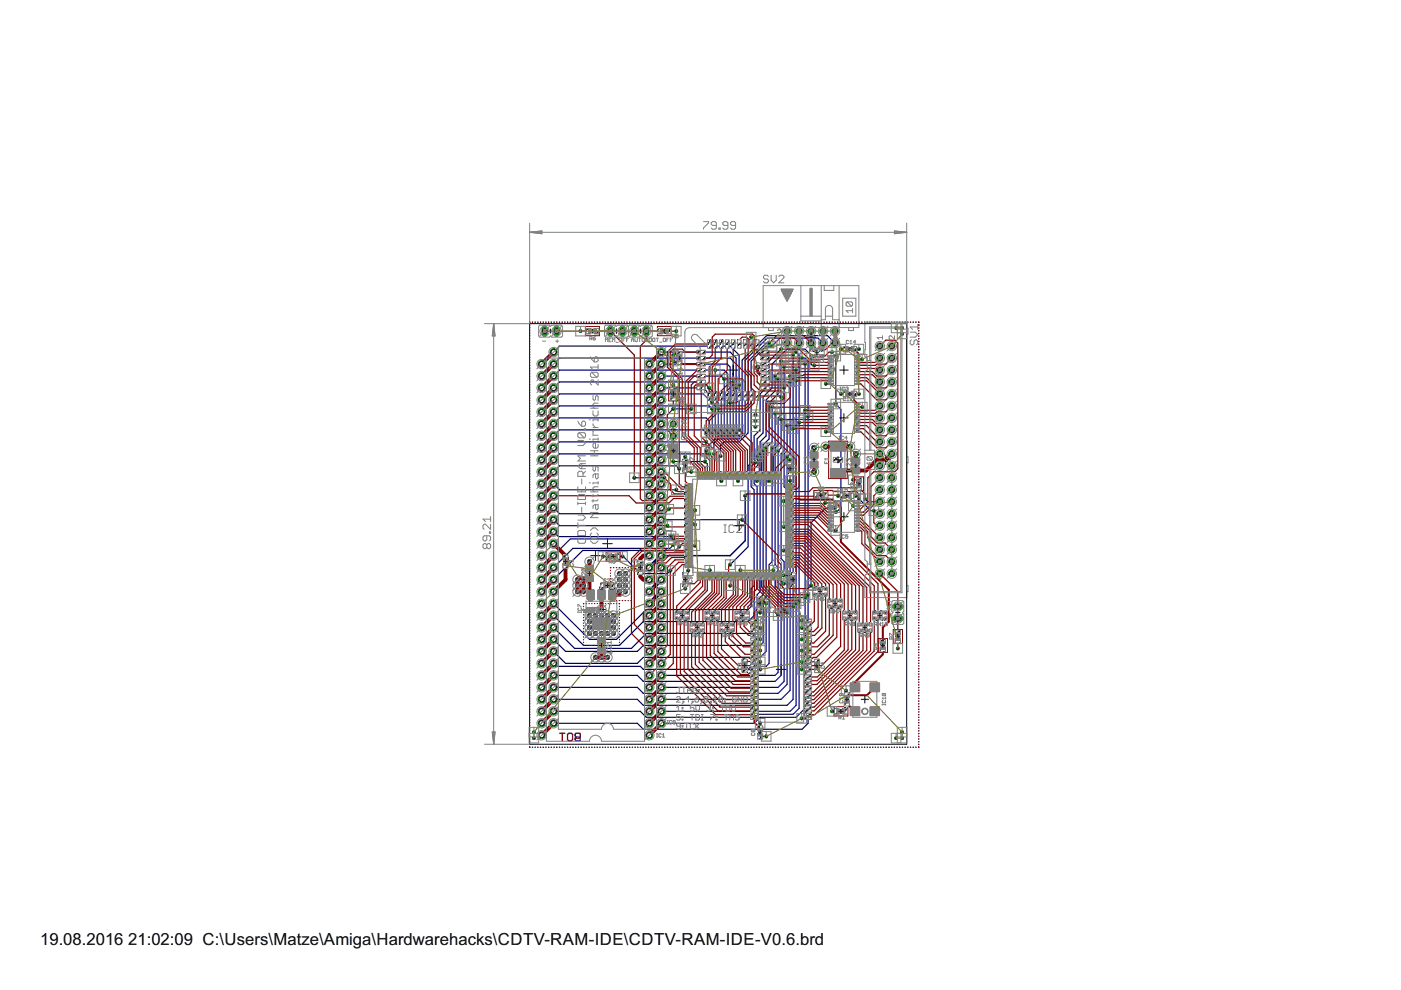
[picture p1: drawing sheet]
<svg xmlns="http://www.w3.org/2000/svg" width="297mm" height="210mm" viewBox="0 0 297 210" stroke-linecap="round" stroke-linejoin="round" font-family="sans-serif">
<defs><g id="words">
<g font-size="4">
<text x="8.5" y="200.4">19.08.2016</text>
<text x="27.2" y="200.4">21:02:09 C:\Users\Matze\Amiga\Hardwarehacks\CDTV-RAM-IDE\CDTV-RAM-IDE-V0.6.brd</text>
</g>
</g></defs>
<path d="M118.6 155.5h1.1M119.2 155.5v1.6M120.5 155.5h.6l.3 .2v1.1l-.3 .3h-.6l-.2-.3v-1.1zM121.9 155.7l.3-.2h.8v1.6h-.8l-.3-.3v-.3l.3-.2-.3-.3zM122.2 156.3h.8" fill="none" stroke="#000080" stroke-width=".21"/>
<g fill="none" stroke="#000080" stroke-width=".25">
<path d="M112.3 68.9h.1M112.3 69.4v.1M112.3 70v.1M112.3 70.6v.1M112.3 71.2h.1M112.3 71.7v.1M112.3 72.3v.1M112.3 72.9v.1M112.3 73.5h.1M112.3 74v.1M112.3 74.6v.1M112.3 75.2h.1"/>
<path d="M112.3 75.8h.1M112.3 76.3v.1M112.3 76.9v.1M112.3 77.5h.1M112.3 78v.1M112.3 78.6v.1M112.3 79.2v.1M112.3 79.8h.1M112.4 68.3l-.1 .1M112.9 68.3h.1M113.4 68.3h.1M114 68.3h.1"/>
<path d="M114.6 68.3h.1M115.1 68.3h.1M115.7 68.3h.1M116.3 68.3h.1M116.9 68.3h.1M117.4 77.2l1.2-1.3h36.2l.6 .7v14.5M117.4 74.7l1.2-1.3h36.2l1.9 1.9v15.8M117.4 79.7l1.2-1.2h34.9l.7 .6v12M117.4 68.3h.1M118 68.3h.1M118.6 68.3h.1M119.2 68.3h.1"/>
<path d="M119.7 68.3h.1M120.3 68.3h.1M120.9 68.3h.1M121.5 68.3h.1M122 68.3h.1M122.6 68.3h.1M123.2 68.3h.1M123.7 68.3h.1M124.3 68.3h.1M124.9 68.3h.1M125.5 68.3h.1M126 68.3h.1"/>
<path d="M126.6 68.3h.1M127.2 68.3h.1M127.7 68.3h.1M128.3 68.3h.1M128.9 68.3h.1M129.5 68.3h.1M130 68.3h.1M130.6 68.3h.1M131.2 68.3h.1M131.8 68.3h.1M132.3 68.3h.1M132.9 68.3h.1"/>
<path d="M133.5 68.3h.1M134 68.3h.1M134.6 68.3h.1M135.2 68.3h.1M135.8 68.3h.1M136.3 68.3h.1M136.9 68.3h.1M137.5 68.3h.1M138 68.3h.1M138.6 68.3h.1M139.2 68.3h.1M139.8 68.3h.1"/>
<path d="M140.2 79.7h12.7l.6 .6v11.5M140.2 77.2h14l.6 .6v14M140.2 74.7h14.6l1.3 1.2v15.9M140.3 68.3h.1M140.9 68.3h.1M141.5 68.3h.1M142.1 68.3h.1M142.6 68.3h.1M143.2 68.3h.1M143.8 68.3h.1M144.4 68.3h.1M144.9 68.3h.1"/>
<path d="M145.5 68.3h.1M146.1 68.3h.1M146.6 68.3h.1M147.2 68.3h.1M147.8 68.3h.1M148.4 68.3h.1M148.9 68.3h.1M149.5 68.3h.1M150.1 68.3h.1M150.6 68.3h.1M151.2 68.3h.1M151.8 68.3h.1"/>
<path d="M152.4 68.3h.1M152.9 68.3h.1M153.5 68.3h.1M154.1 68.3h.1M154.7 68.3h.1M155.2 68.3h.1M155.8 68.3h.1M156.4 68.3h.1M157 68.3h.1M157.5 68.3h.1M158.1 68.3h.1M158.7 68.3h.1"/>
<path d="M159.2 68.3h.1M159.8 68.3h.1M160.4 68.3h.1M161 68.3h.1M161.5 68.3h.1M162.1 68.3h.1M162.7 68.3h.1M163.1 72.7h-.7l-3.8 3.9v15.2l-1.9 1.9h-3.2l-.7 .8v2.2M163.2 68.3h.1M163.7 73.4h-1.3l-3.1 3.2v21.5l-.7 .7v17.1l-3.8 3.8M163.8 68.3h.1M164.3 79.7v3.2l-1.9 1.9v7.6l-1.2 1.3v31.7l-.7 .7v7.6l-.6 .6h-22.9l-3.1 3.2h-12.1l-4.4-4.5"/>
<path d="M164.4 68.3h.1M165 68.3h.1M165.5 68.3h.1M165.6 76.6v11.4l-.6 .6v5.7l-.7 .7v24.7l.7 .7v.6l-.7 .6v3.2l.7 .6v17.2l-.7 .6h-24.1M165.6 74l-2.5 2.6v5l-1.9 1.9v7.6l-1.3 1.3v5.1l.2 .2v.4l-.8 .8v4.3l.6 .6v20.4l-.6 .6v3.8l-.7 .6h-21.6l-6.3 6.4h-5.7l-7.6-7.6M166.1 68.3h.1M166.2 77.8v17.8l-.6 .6v22.2l.6 .7v1.9l-.6 .6v2.6l.6 .6v19.7l-1.2 1.2h-24.8M166.7 68.3h.1M167.3 68.3h.1M167.5 79.8v16.4l-.6 .7v5.7l.6 .6v43.2l-1.9 1.9h-25.4M167.8 68.3h.1M168.1 75.3v73l-1.2 1.2h-30.5l-1.3-1.2h-17.7"/>
<path d="M168.4 68.3h.1M168.8 74.7l.6 .6v74.9l-1.3 1.2h-7.6l-.6 .7h-22.9l-1.2-1.3h-18.4M168.8 78.5v71l-1.3 1.3h-27.3M169 68.3h.1M169.5 68.3h.1M170.1 75.9h.6l.6 .7v76.8l-1.2 1.2h-33.7l-1.3-1.2h-17.7M170.1 68.3h.1M170.7 68.3h.1M170.7 77.2v73l-1.9 1.9h-7.6l-1.3 1.3h-19.7M171.3 68.3h.1M171.8 68.3h.1M172.4 68.3h.1"/>
<path d="M172.6 77.5h-.4l-.2-.3v-1.9l-1.3-1.3h-3.8l-3.2 3.2v5.1l-1.9 1.9v7.6l-1.3 1.2v4.5l.2 .1v1l-.8 .8v3.2l.6 .6v21.6l-.6 .6v5.1l-1.3 1.3h-22.2l-5.1 5h-7.6l-6.3-6.3M173 68.3h.1M173.5 68.3h.1M174.1 68.3h.1M174.5 72.7l-1.1-1h-10.7l-4.7 4.7v15.4l-1.3 1.2h-4.4l-.9 1v2.2M174.7 68.3h.1M175.3 68.3h.1M175.8 68.3h.1M176.4 68.3h.1M177 68.3h.1M177 72.7l-1.5-1.5h-13l-5.1 5.1v15.5l-.7 .6h-4.4l-2.6 2.6v.6M177.2 75.5v10.2l1.1 1.1v20.9l-1.1 .9"/>
<path d="M177.6 68.3h.1M178.1 68.3h.1M178.7 68.3h.1M179.3 68.3h.1M179.9 68.3h.1M180.4 68.3h.1M181 68.3h.1M181.6 68.3h.1M182.1 68.3h.1M182.7 68.3h.1M183.3 68.3h.1M183.9 68.3h.1"/>
<path d="M184.4 68.3h.1M185 68.3h.1M185.6 68.3h.1M186.1 68.3h.1M186.7 68.3h.1M187.3 68.3h.1M187.9 68.3h.1M188.4 68.3h.1M189 68.3h.1M189.6 68.3h.1M190.2 68.3h.1M190.7 68.3h.1"/>
<path d="M191.3 68.3h.1M191.9 68.3h.1M192.4 68.3h.1M193 68.3h.1M193.6 68.3h.1M194.2 68.3h.1M194.7 68.3l.1 .1M194.8 68.9v.1M194.8 69.5v.1M194.8 70.1h.1M194.8 70.7h.1M194.8 71.2v.1"/>
<path d="M194.8 71.8v.1M194.8 72.4h.1M194.8 72.9v.1M194.8 73.5v.1M194.8 74.1v.1M194.8 74.7h.1M194.8 75.2v.1M194.8 75.8v.1M194.8 76.4v.1M194.8 77h.1M194.8 77.5v.1M194.8 78.1v.1"/>
<path d="M194.8 78.7h.1M194.8 79.2v.1M194.8 79.8v.1M112.3 80.3v.1M112.3 80.9v.1M112.3 81.5v.1M112.3 82.1h.1M112.3 82.6v.1M112.3 83.2v.1M112.3 83.8v.1M112.3 84.4h.1M112.3 84.9v.1"/>
<path d="M112.3 85.5v.1M112.3 86.1h.1M112.3 86.7h.1M112.3 87.2v.1M112.3 87.8v.1M112.3 88.4h.1M112.3 88.9v.1M112.3 89.5v.1M112.3 90.1v.1M112.3 90.7h.1M112.3 91.2v.1M112.3 91.8v.1"/>
<path d="M112.3 92.4v.1M112.3 93h.1M112.3 93.5v.1M112.3 94.1v.1M112.3 94.7v.1M112.3 95.3h.1M112.3 95.8v.1M112.3 96.4v.1M112.3 97h.1M112.3 97.6h.1M112.3 98.1v.1M112.3 98.7v.1"/>
<path d="M112.3 99.3h.1M112.3 99.8v.1M117.4 87.3l1.2-1.2h31.8l.6 .6v5.1M117.4 84.8l1.2-1.3h30.5l2.5 2.5v5.1M117.4 82.3l1.2-1.3h30.5l3.8 3.8v6.3M117.4 89.9l1.2-1.3h31.1l.7 .6v1.9M140.2 82.3h8.9l3.2 3.1v6.4M142.7 86.7h3.9M142.7 97.9h6.8M144 99.4l-.6-.6h-24.8l-1.2 1.2M149.7 91.8l-.6-.7h-30.5l-1.2 1.3M149.7 93.7h-31.1l-1.2 1.3"/>
<path d="M150.4 96.2h-31.8l-1.2 1.3M163.7 86.4v7.3l-1.3 1.3v31.7l-.6 .6v1.3l.6 .6v8.9l-1.2 1.3h-24.8l-1.3 1.3h-15.2l-2.5-2.6M164.3 87.7v6.6l-.6 .7v24.1l-.6 .6v21l-.7 .6h-3.1l-.7 .6h-22.2l-.6-.6h-17.8l-.6-.6M165 80.4v3.1l-1.9 1.9v7.6l-1.3 1.3v31.8l-.6 .6v1.9l.6 .6v7l-.6 .6h-24.8l-1.3 1.3h-15.2l-2.5-2.5M165.6 88.9v6.1l-.6 .6v23.5l.6 .6v1.3l-.6 .6v3.2l.6 .6v17.8l-1.3 1.3h-27.9l-1.3-1.3h-17.7M166.9 90.2v5.4l-.7 .6v7l.7 .6v41.3l-1.9 1.9h-28.6l-1.3-1.3h-17.7M194.8 80.4v.1M194.8 81h.1M194.8 81.6h.1M194.8 82.1v.1M194.8 82.7v.1M194.8 83.3h.1"/>
<path d="M194.8 83.8v.1M194.8 84.4v.1M194.8 85h.1M194.8 85.6h.1M194.8 86.1v.1M194.8 86.7v.1M194.8 87.3v.1M194.8 87.8v.1M194.8 88.4v.1M194.8 89v.1M194.8 89.6h.1M194.8 90.1v.1"/>
<path d="M194.8 90.7v.1M194.8 91.3v.1M194.8 91.9h.1M194.8 92.4v.1M194.8 93v.1M194.8 93.6h.1M194.8 94.1v.1M194.8 94.7v.1M194.8 95.3v.1M194.8 95.9h.1M194.8 96.5h.1M194.8 97v.1"/>
<path d="M194.8 97.6v.1M194.8 98.2h.1M194.8 98.7v.1M194.8 99.3v.1M194.8 99.9h.1M112.3 100.4v.1M112.3 101v.1M112.3 101.6h.1M112.3 102.2h.1M112.3 102.7v.1M112.3 103.3v.1M112.3 103.9h.1"/>
<path d="M112.3 104.4v.1M112.3 105v.1M112.3 105.6v.1M112.3 106.2h.1M112.3 106.7v.1M112.3 107.3v.1M112.3 107.9h.1M112.3 108.5h.1M112.3 109v.1M112.3 109.6v.1M112.3 110.2h.1M112.3 110.7v.1"/>
<path d="M112.3 111.3v.1M112.3 111.9v.1M112.3 112.5h.1M112.3 113.1h.1M112.3 113.6v.1M112.3 114.2v.1M112.3 114.8h.1M112.3 115.3v.1M112.3 115.9v.1M112.3 116.5h.1M112.3 117.1h.1M112.3 117.6v.1"/>
<path d="M112.3 118.2v.1M112.3 118.8v.1M112.3 119.4h.1M112.3 119.9v.1M117.4 102.6l1.2 1.2h24.8M117.4 107.7l1.2 1.2h22.2l1-.9M117.4 110.2l1.2 1.3h22.9M117.4 112.7l1 1.1 23.9-.1M132 118h.1l3.7 3.6h5.7l.6-.6M134.5 101.3h6.3M140.2 110.2h17.2M142.7 115.6l-.6 .7h-20.6l-4.1 4.1"/>
<path d="M142.8 114.3h-21.9l-3.5 3.5M144 115.9l-.8 .8h-19.7l-6.1 6.2M177 107.7h-1.9l-3.1 3.1v13.4M182.1 105.7l2.5 2.6h.7M183.4 105.7l.6 .7h2.5M194.8 100.5h.1M194.8 101v.1M194.8 101.6v.1M194.8 102.2v.1M194.8 102.8h.1M194.8 103.3v.1M194.8 103.9v.1"/>
<path d="M194.8 104.5h.1M194.8 105.1h.1M194.8 105.6v.1M194.8 106.2v.1M194.8 106.8h.1M194.8 107.3v.1M194.8 107.9v.1M194.8 108.5v.1M194.8 109.1h.1M194.8 109.6v.1M194.8 110.2v.1M194.8 110.8h.1"/>
<path d="M194.8 111.4h.1M194.8 111.9v.1M194.8 112.5v.1M194.8 113.1h.1M194.8 113.6v.1M194.8 114.2v.1M194.8 114.8v.1M194.8 115.4h.1M194.8 116h.1M194.8 116.5v.1M194.8 117.1v.1M194.8 117.7h.1"/>
<path d="M194.8 118.2v.1M194.8 118.8v.1M194.8 119.4h.1M194.8 120h.1M112.3 120.5v.1M112.3 121.1h.1M112.3 121.6v.1M112.3 122.2v.1M112.3 122.8v.1M112.3 123.4h.1M112.3 124h.1M112.3 124.5v.1"/>
<path d="M112.3 125.1v.1M112.3 125.7h.1M112.3 126.2v.1M112.3 126.8v.1M112.3 127.4h.1M112.3 128h.1M112.3 128.5v.1M112.3 129.1v.1M112.3 129.7v.1M112.3 130.3h.1M112.3 130.8v.1M112.3 131.4v.1"/>
<path d="M112.3 132h.1M112.3 132.5v.1M112.3 133.1v.1M112.3 133.7v.1M112.3 134.3h.1M112.3 134.9h.1M112.3 135.4v.1M112.3 136v.1M112.3 136.6h.1M112.3 137.1v.1M112.3 137.7v.1M112.3 138.3h.1"/>
<path d="M112.3 138.9h.1M112.3 139.4v.1M194.8 120.5v.1M194.8 121.1v.1M194.8 121.7v.1M194.8 122.3h.1M194.8 122.8v.1M194.8 123.4v.1M194.8 124h.1M194.8 124.5v.1M194.8 125.1v.1M194.8 125.7v.1"/>
<path d="M194.8 126.3h.1M194.8 126.8v.1M194.8 127.4v.1M194.8 128v.1M194.8 128.6h.1M194.8 129.1v.1M194.8 129.7v.1M194.8 130.3h.1M194.8 130.9h.1M194.8 131.4v.1M194.8 132v.1M194.8 132.6h.1"/>
<path d="M194.8 133.1v.1M194.8 133.7v.1M194.8 134.3h.1M194.8 134.9h.1M194.8 135.4v.1M194.8 136v.1M194.8 136.6v.1M194.8 137.2h.1M194.8 137.7v.1M194.8 138.3v.1M194.8 138.9h.1M194.8 139.4v.1"/>
<path d="M112.3 158.4h.1M112.3 140v.1M112.3 140.6v.1M112.3 141.2h.1M112.3 141.7v.1M112.3 142.3v.1M112.3 142.9h.1M112.3 143.4v.1M112.3 144v.1M112.3 144.6v.1M112.3 145.2h.1M112.3 145.8h.1"/>
<path d="M112.3 146.3v.1M112.3 146.9v.1M112.3 147.5h.1M112.3 148v.1M112.3 148.6v.1M112.3 149.2h.1M112.3 149.8h.1M112.3 150.3v.1M112.3 150.9v.1M112.3 151.5v.1M112.3 152.1h.1M112.3 152.6v.1"/>
<path d="M112.3 153.2v.1M112.3 153.8h.1M112.3 154.3v.1M112.3 154.9v.1M112.3 155.5v.1M112.3 156.1h.1M112.3 156.7h.1M112.3 157.2v.1M112.3 157.8v.1M112.9 158.4h.1M113.4 158.4h.1M114 158.4h.1"/>
<path d="M114.6 158.4h.1M115.1 158.4h.1M115.7 158.4h.1M116.3 158.4h.1M116.9 158.4h.1M117.4 158.4h.1M118 158.4h.1M118.6 158.4h.1M119.2 158.4h.1M119.7 158.4h.1M120.3 158.4h.1M120.9 158.4h.1"/>
<path d="M121.5 158.4h.1M122 158.4h.1M122.6 158.4h.1M123.2 158.4h.1M123.7 158.4h.1M124.3 158.4h.1M124.9 158.4h.1M125.5 158.4h.1M126 158.4h.1M126.6 158.4h.1M127.2 158.4h.1M127.7 158.4h.1"/>
<path d="M128.3 158.4h.1M128.9 158.4h.1M129.5 158.4h.1M130 158.4h.1M130.6 158.4h.1M131.2 158.4h.1M131.8 158.4h.1M132.3 158.4h.1M132.9 158.4h.1M133.5 158.4h.1M134 158.4h.1M134.6 158.4h.1"/>
<path d="M135.2 158.4h.1M135.8 158.4h.1M136.3 158.4h.1M136.9 158.4h.1M137.5 158.4h.1M138 158.4h.1M138.6 158.4h.1M139.2 158.4h.1M139.8 158.4h.1M140.3 158.4h.1M140.9 158.4h.1M141.5 158.4h.1"/>
<path d="M142.1 158.4h.1M142.6 158.4h.1M143.2 158.4h.1M143.8 158.4h.1M144.4 158.4h.1M144.9 158.4h.1M145.5 158.4h.1M146.1 158.4h.1M146.6 158.4h.1M147.2 158.4h.1M147.8 158.4h.1M148.4 158.4h.1"/>
<path d="M148.9 158.4h.1M149.5 158.4h.1M150.1 158.4h.1M150.6 158.4h.1M151.2 158.4h.1M151.8 158.4h.1M152.4 158.4h.1M152.9 158.4h.1M153.5 158.4h.1M154.1 158.4h.1M154.7 158.4h.1M155.2 158.4h.1"/>
<path d="M155.8 158.4h.1M156.4 158.4h.1M157 158.4h.1M157.5 158.4h.1M158.1 158.4h.1M158.7 158.4h.1M159.2 158.4h.1M159.8 158.4h.1M160.4 158.4h.1M161 158.4h.1M161.5 158.4h.1M162.1 158.4h.1"/>
<path d="M162.7 158.4h.1M163.2 158.4h.1M163.8 158.4h.1M164.4 158.4h.1M165 158.4h.1M165.5 158.4h.1M166.1 158.4h.1M166.7 158.4h.1M167.3 158.4h.1M167.8 158.4h.1M168.4 158.4h.1M169 158.4h.1"/>
<path d="M169.5 158.4h.1M170.1 158.4h.1M170.7 158.4h.1M171.3 158.4h.1M171.8 158.4h.1M172.4 158.4h.1M173 158.4h.1M173.5 158.4h.1M174.1 158.4h.1M174.7 158.4h.1M175.3 158.4h.1M175.8 158.4h.1"/>
<path d="M176.4 158.4h.1M177 158.4h.1M177.6 158.4h.1M178.1 158.4h.1M178.7 158.4h.1M179.3 158.4h.1M179.9 158.4h.1M180.4 158.4h.1M181 158.4h.1M181.6 158.4h.1M182.1 158.4h.1M182.7 158.4h.1"/>
<path d="M183.3 158.4h.1M183.9 158.4h.1M184.4 158.4h.1M185 158.4h.1M185.6 158.4h.1M186.1 158.4h.1M186.7 158.4h.1M187.3 158.4h.1M187.9 158.4h.1M188.4 158.4h.1M189 158.4h.1M189.6 158.4h.1"/>
<path d="M190.2 158.4h.1M190.7 158.4h.1M191.3 158.4h.1M191.9 158.4h.1M192.4 158.4h.1M193 158.4h.1M193.6 158.4h.1M194.2 158.4h.1M194.8 158.4h-.1M194.8 140v.1M194.8 140.6v.1M194.8 141.2h.1"/>
<path d="M194.8 141.7v.1M194.8 142.3v.1M194.8 142.9v.1M194.8 143.5h.1M194.8 144v.1M194.8 144.6v.1M194.8 145.2h.1M194.8 145.8h.1M194.8 146.3v.1M194.8 146.9v.1M194.8 147.5h.1M194.8 148v.1"/>
<path d="M194.8 148.6v.1M194.8 149.2v.1M194.8 149.8h.1M194.8 150.3v.1M194.8 150.9v.1M194.8 151.5v.1M194.8 152.1h.1M194.8 152.6v.1M194.8 153.2v.1M194.8 153.8h.1M194.8 154.3v.1M194.8 154.9v.1"/>
<path d="M194.8 155.5v.1M194.8 156.1h.1M194.8 156.7h.1M194.8 157.2v.1M194.8 157.8v.1"/>
</g>
<path d="M140.2 117.8l-2.5 2.6M140.2 105.1l-2.5 2.6M140.2 122.9l-2.5 2.5M140.2 125.4l-2.5 2.6" fill="none" stroke="#000080" stroke-width=".83"/>
<path d="M158 105.1v9.5l-3.2 3.2h-14.6" fill="none" stroke="#000080" stroke-width=".32"/>
<circle cx="137.7" cy="155.9" r=".7" fill="#008000" stroke="#008000" stroke-width=".21"/>
<circle cx="137.7" cy="155.9" r=".55" fill="#fff" stroke="#000" stroke-width=".21"/>
<circle cx="137.7" cy="153.4" r=".7" fill="#008000" stroke="#008000" stroke-width=".21"/>
<circle cx="137.7" cy="153.4" r=".55" fill="#fff" stroke="#000" stroke-width=".21"/>
<circle cx="137.7" cy="150.8" r=".7" fill="#008000" stroke="#008000" stroke-width=".21"/>
<circle cx="137.7" cy="150.8" r=".55" fill="#fff" stroke="#000" stroke-width=".21"/>
<circle cx="137.7" cy="148.3" r=".7" fill="#008000" stroke="#008000" stroke-width=".21"/>
<circle cx="137.7" cy="148.3" r=".55" fill="#fff" stroke="#000" stroke-width=".21"/>
<circle cx="137.7" cy="145.7" r=".7" fill="#008000" stroke="#008000" stroke-width=".21"/>
<circle cx="137.7" cy="145.7" r=".55" fill="#fff" stroke="#000" stroke-width=".21"/>
<circle cx="137.7" cy="143.2" r=".7" fill="#008000" stroke="#008000" stroke-width=".21"/>
<circle cx="137.7" cy="143.2" r=".55" fill="#fff" stroke="#000" stroke-width=".21"/>
<circle cx="137.7" cy="140.7" r=".7" fill="#008000" stroke="#008000" stroke-width=".21"/>
<circle cx="137.7" cy="140.7" r=".55" fill="#fff" stroke="#000" stroke-width=".21"/>
<circle cx="137.7" cy="138.1" r=".7" fill="#008000" stroke="#008000" stroke-width=".21"/>
<circle cx="137.7" cy="138.1" r=".55" fill="#fff" stroke="#000" stroke-width=".21"/>
<circle cx="137.7" cy="135.6" r=".7" fill="#008000" stroke="#008000" stroke-width=".21"/>
<circle cx="137.7" cy="135.6" r=".55" fill="#fff" stroke="#000" stroke-width=".21"/>
<circle cx="137.7" cy="133" r=".7" fill="#008000" stroke="#008000" stroke-width=".21"/>
<circle cx="137.7" cy="133" r=".55" fill="#fff" stroke="#000" stroke-width=".21"/>
<circle cx="137.7" cy="130.5" r=".7" fill="#008000" stroke="#008000" stroke-width=".21"/>
<circle cx="137.7" cy="130.5" r=".55" fill="#fff" stroke="#000" stroke-width=".21"/>
<circle cx="137.7" cy="128" r=".7" fill="#008000" stroke="#008000" stroke-width=".21"/>
<circle cx="137.7" cy="128" r=".55" fill="#fff" stroke="#000" stroke-width=".21"/>
<circle cx="137.7" cy="125.4" r=".7" fill="#008000" stroke="#008000" stroke-width=".21"/>
<circle cx="137.7" cy="125.4" r=".55" fill="#fff" stroke="#000" stroke-width=".21"/>
<circle cx="137.7" cy="122.9" r=".7" fill="#008000" stroke="#008000" stroke-width=".21"/>
<circle cx="137.7" cy="122.9" r=".55" fill="#fff" stroke="#000" stroke-width=".21"/>
<circle cx="137.7" cy="120.4" r=".7" fill="#008000" stroke="#008000" stroke-width=".21"/>
<circle cx="137.7" cy="120.4" r=".55" fill="#fff" stroke="#000" stroke-width=".21"/>
<circle cx="137.7" cy="117.8" r=".7" fill="#008000" stroke="#008000" stroke-width=".21"/>
<circle cx="137.7" cy="117.8" r=".55" fill="#fff" stroke="#000" stroke-width=".21"/>
<circle cx="137.7" cy="115.3" r=".7" fill="#008000" stroke="#008000" stroke-width=".21"/>
<circle cx="137.7" cy="115.3" r=".55" fill="#fff" stroke="#000" stroke-width=".21"/>
<circle cx="137.7" cy="112.7" r=".7" fill="#008000" stroke="#008000" stroke-width=".21"/>
<circle cx="137.7" cy="112.7" r=".55" fill="#fff" stroke="#000" stroke-width=".21"/>
<circle cx="137.7" cy="110.2" r=".7" fill="#008000" stroke="#008000" stroke-width=".21"/>
<circle cx="137.7" cy="110.2" r=".55" fill="#fff" stroke="#000" stroke-width=".21"/>
<circle cx="137.7" cy="77.2" r=".7" fill="#008000" stroke="#008000" stroke-width=".21"/>
<circle cx="137.7" cy="77.2" r=".55" fill="#fff" stroke="#000" stroke-width=".21"/>
<circle cx="114.8" cy="77.2" r=".7" fill="#008000" stroke="#008000" stroke-width=".21"/>
<circle cx="114.8" cy="77.2" r=".55" fill="#fff" stroke="#000" stroke-width=".21"/>
<circle cx="114.8" cy="110.2" r=".7" fill="#008000" stroke="#008000" stroke-width=".21"/>
<circle cx="114.8" cy="110.2" r=".55" fill="#fff" stroke="#000" stroke-width=".21"/>
<circle cx="114.8" cy="112.7" r=".7" fill="#008000" stroke="#008000" stroke-width=".21"/>
<circle cx="114.8" cy="112.7" r=".55" fill="#fff" stroke="#000" stroke-width=".21"/>
<circle cx="114.8" cy="115.3" r=".7" fill="#008000" stroke="#008000" stroke-width=".21"/>
<circle cx="114.8" cy="115.3" r=".55" fill="#fff" stroke="#000" stroke-width=".21"/>
<circle cx="114.8" cy="117.8" r=".7" fill="#008000" stroke="#008000" stroke-width=".21"/>
<circle cx="114.8" cy="117.8" r=".55" fill="#fff" stroke="#000" stroke-width=".21"/>
<circle cx="114.8" cy="120.4" r=".7" fill="#008000" stroke="#008000" stroke-width=".21"/>
<circle cx="114.8" cy="120.4" r=".55" fill="#fff" stroke="#000" stroke-width=".21"/>
<circle cx="114.8" cy="122.9" r=".7" fill="#008000" stroke="#008000" stroke-width=".21"/>
<circle cx="114.8" cy="122.9" r=".55" fill="#fff" stroke="#000" stroke-width=".21"/>
<circle cx="114.8" cy="125.4" r=".7" fill="#008000" stroke="#008000" stroke-width=".21"/>
<circle cx="114.8" cy="125.4" r=".55" fill="#fff" stroke="#000" stroke-width=".21"/>
<circle cx="114.8" cy="128" r=".7" fill="#008000" stroke="#008000" stroke-width=".21"/>
<circle cx="114.8" cy="128" r=".55" fill="#fff" stroke="#000" stroke-width=".21"/>
<circle cx="114.8" cy="130.5" r=".7" fill="#008000" stroke="#008000" stroke-width=".21"/>
<circle cx="114.8" cy="130.5" r=".55" fill="#fff" stroke="#000" stroke-width=".21"/>
<circle cx="114.8" cy="133" r=".7" fill="#008000" stroke="#008000" stroke-width=".21"/>
<circle cx="114.8" cy="133" r=".55" fill="#fff" stroke="#000" stroke-width=".21"/>
<circle cx="114.8" cy="135.6" r=".7" fill="#008000" stroke="#008000" stroke-width=".21"/>
<circle cx="114.8" cy="135.6" r=".55" fill="#fff" stroke="#000" stroke-width=".21"/>
<circle cx="114.8" cy="138.1" r=".7" fill="#008000" stroke="#008000" stroke-width=".21"/>
<circle cx="114.8" cy="138.1" r=".55" fill="#fff" stroke="#000" stroke-width=".21"/>
<circle cx="114.8" cy="140.7" r=".7" fill="#008000" stroke="#008000" stroke-width=".21"/>
<circle cx="114.8" cy="140.7" r=".55" fill="#fff" stroke="#000" stroke-width=".21"/>
<circle cx="114.8" cy="143.2" r=".7" fill="#008000" stroke="#008000" stroke-width=".21"/>
<circle cx="114.8" cy="143.2" r=".55" fill="#fff" stroke="#000" stroke-width=".21"/>
<circle cx="114.8" cy="145.7" r=".7" fill="#008000" stroke="#008000" stroke-width=".21"/>
<circle cx="114.8" cy="145.7" r=".55" fill="#fff" stroke="#000" stroke-width=".21"/>
<circle cx="114.8" cy="148.3" r=".7" fill="#008000" stroke="#008000" stroke-width=".21"/>
<circle cx="114.8" cy="148.3" r=".55" fill="#fff" stroke="#000" stroke-width=".21"/>
<circle cx="114.8" cy="150.8" r=".7" fill="#008000" stroke="#008000" stroke-width=".21"/>
<circle cx="114.8" cy="150.8" r=".55" fill="#fff" stroke="#000" stroke-width=".21"/>
<circle cx="114.8" cy="153.4" r=".7" fill="#008000" stroke="#008000" stroke-width=".21"/>
<circle cx="114.8" cy="153.4" r=".55" fill="#fff" stroke="#000" stroke-width=".21"/>
<circle cx="114.8" cy="155.9" r=".7" fill="#008000" stroke="#008000" stroke-width=".21"/>
<circle cx="114.8" cy="155.9" r=".55" fill="#fff" stroke="#000" stroke-width=".21"/>
<circle cx="137.7" cy="107.7" r=".7" fill="#008000" stroke="#008000" stroke-width=".21"/>
<circle cx="137.7" cy="107.7" r=".55" fill="#fff" stroke="#000" stroke-width=".21"/>
<circle cx="137.7" cy="105.1" r=".7" fill="#008000" stroke="#008000" stroke-width=".21"/>
<circle cx="137.7" cy="105.1" r=".55" fill="#fff" stroke="#000" stroke-width=".21"/>
<circle cx="137.7" cy="102.6" r=".7" fill="#008000" stroke="#008000" stroke-width=".21"/>
<circle cx="137.7" cy="102.6" r=".55" fill="#fff" stroke="#000" stroke-width=".21"/>
<circle cx="137.7" cy="100" r=".7" fill="#008000" stroke="#008000" stroke-width=".21"/>
<circle cx="137.7" cy="100" r=".55" fill="#fff" stroke="#000" stroke-width=".21"/>
<circle cx="137.7" cy="97.5" r=".7" fill="#008000" stroke="#008000" stroke-width=".21"/>
<circle cx="137.7" cy="97.5" r=".55" fill="#fff" stroke="#000" stroke-width=".21"/>
<circle cx="137.7" cy="95" r=".7" fill="#008000" stroke="#008000" stroke-width=".21"/>
<circle cx="137.7" cy="95" r=".55" fill="#fff" stroke="#000" stroke-width=".21"/>
<circle cx="137.7" cy="92.4" r=".7" fill="#008000" stroke="#008000" stroke-width=".21"/>
<circle cx="137.7" cy="92.4" r=".55" fill="#fff" stroke="#000" stroke-width=".21"/>
<circle cx="137.7" cy="89.9" r=".7" fill="#008000" stroke="#008000" stroke-width=".21"/>
<circle cx="137.7" cy="89.9" r=".55" fill="#fff" stroke="#000" stroke-width=".21"/>
<circle cx="137.7" cy="87.3" r=".7" fill="#008000" stroke="#008000" stroke-width=".21"/>
<circle cx="137.7" cy="87.3" r=".55" fill="#fff" stroke="#000" stroke-width=".21"/>
<circle cx="137.7" cy="84.8" r=".7" fill="#008000" stroke="#008000" stroke-width=".21"/>
<circle cx="137.7" cy="84.8" r=".55" fill="#fff" stroke="#000" stroke-width=".21"/>
<circle cx="137.7" cy="82.3" r=".7" fill="#008000" stroke="#008000" stroke-width=".21"/>
<circle cx="137.7" cy="82.3" r=".55" fill="#fff" stroke="#000" stroke-width=".21"/>
<circle cx="137.7" cy="79.7" r=".7" fill="#008000" stroke="#008000" stroke-width=".21"/>
<circle cx="137.7" cy="79.7" r=".55" fill="#fff" stroke="#000" stroke-width=".21"/>
<circle cx="114.8" cy="107.7" r=".7" fill="#008000" stroke="#008000" stroke-width=".21"/>
<circle cx="114.8" cy="107.7" r=".55" fill="#fff" stroke="#000" stroke-width=".21"/>
<circle cx="114.8" cy="105.1" r=".7" fill="#008000" stroke="#008000" stroke-width=".21"/>
<circle cx="114.8" cy="105.1" r=".55" fill="#fff" stroke="#000" stroke-width=".21"/>
<circle cx="114.8" cy="102.6" r=".7" fill="#008000" stroke="#008000" stroke-width=".21"/>
<circle cx="114.8" cy="102.6" r=".55" fill="#fff" stroke="#000" stroke-width=".21"/>
<circle cx="114.8" cy="100" r=".7" fill="#008000" stroke="#008000" stroke-width=".21"/>
<circle cx="114.8" cy="100" r=".55" fill="#fff" stroke="#000" stroke-width=".21"/>
<circle cx="114.8" cy="97.5" r=".7" fill="#008000" stroke="#008000" stroke-width=".21"/>
<circle cx="114.8" cy="97.5" r=".55" fill="#fff" stroke="#000" stroke-width=".21"/>
<circle cx="114.8" cy="95" r=".7" fill="#008000" stroke="#008000" stroke-width=".21"/>
<circle cx="114.8" cy="95" r=".55" fill="#fff" stroke="#000" stroke-width=".21"/>
<circle cx="114.8" cy="92.4" r=".7" fill="#008000" stroke="#008000" stroke-width=".21"/>
<circle cx="114.8" cy="92.4" r=".55" fill="#fff" stroke="#000" stroke-width=".21"/>
<circle cx="114.8" cy="89.9" r=".7" fill="#008000" stroke="#008000" stroke-width=".21"/>
<circle cx="114.8" cy="89.9" r=".55" fill="#fff" stroke="#000" stroke-width=".21"/>
<circle cx="114.8" cy="87.3" r=".7" fill="#008000" stroke="#008000" stroke-width=".21"/>
<circle cx="114.8" cy="87.3" r=".55" fill="#fff" stroke="#000" stroke-width=".21"/>
<circle cx="114.8" cy="84.8" r=".7" fill="#008000" stroke="#008000" stroke-width=".21"/>
<circle cx="114.8" cy="84.8" r=".55" fill="#fff" stroke="#000" stroke-width=".21"/>
<circle cx="114.8" cy="82.3" r=".7" fill="#008000" stroke="#008000" stroke-width=".21"/>
<circle cx="114.8" cy="82.3" r=".55" fill="#fff" stroke="#000" stroke-width=".21"/>
<circle cx="114.8" cy="79.7" r=".7" fill="#008000" stroke="#008000" stroke-width=".21"/>
<circle cx="114.8" cy="79.7" r=".55" fill="#fff" stroke="#000" stroke-width=".21"/>
<circle cx="166.9" cy="72.7" r=".66" fill="#008000" stroke="#008000" stroke-width=".21"/>
<circle cx="166.9" cy="72.7" r=".47" fill="#fff" stroke="#000" stroke-width=".21"/>
<circle cx="166.9" cy="70.2" r=".66" fill="#008000" stroke="#008000" stroke-width=".21"/>
<circle cx="166.9" cy="70.2" r=".47" fill="#fff" stroke="#000" stroke-width=".21"/>
<circle cx="169.4" cy="72.7" r=".66" fill="#008000" stroke="#008000" stroke-width=".21"/>
<circle cx="169.4" cy="72.7" r=".47" fill="#fff" stroke="#000" stroke-width=".21"/>
<circle cx="169.4" cy="70.2" r=".66" fill="#008000" stroke="#008000" stroke-width=".21"/>
<circle cx="169.4" cy="70.2" r=".47" fill="#fff" stroke="#000" stroke-width=".21"/>
<circle cx="172" cy="72.7" r=".66" fill="#008000" stroke="#008000" stroke-width=".21"/>
<circle cx="172" cy="72.7" r=".47" fill="#fff" stroke="#000" stroke-width=".21"/>
<circle cx="172" cy="70.2" r=".66" fill="#008000" stroke="#008000" stroke-width=".21"/>
<circle cx="172" cy="70.2" r=".47" fill="#fff" stroke="#000" stroke-width=".21"/>
<circle cx="174.5" cy="72.7" r=".66" fill="#008000" stroke="#008000" stroke-width=".21"/>
<circle cx="174.5" cy="72.7" r=".47" fill="#fff" stroke="#000" stroke-width=".21"/>
<circle cx="174.5" cy="70.2" r=".66" fill="#008000" stroke="#008000" stroke-width=".21"/>
<circle cx="174.5" cy="70.2" r=".47" fill="#fff" stroke="#000" stroke-width=".21"/>
<circle cx="177" cy="72.7" r=".66" fill="#008000" stroke="#008000" stroke-width=".21"/>
<circle cx="177" cy="72.7" r=".47" fill="#fff" stroke="#000" stroke-width=".21"/>
<circle cx="177" cy="70.2" r=".66" fill="#008000" stroke="#008000" stroke-width=".21"/>
<circle cx="177" cy="70.2" r=".47" fill="#fff" stroke="#000" stroke-width=".21"/>
<circle cx="140.2" cy="153.4" r=".7" fill="#008000" stroke="#008000" stroke-width=".21"/>
<circle cx="140.2" cy="153.4" r=".55" fill="#fff" stroke="#000" stroke-width=".21"/>
<circle cx="140.2" cy="150.8" r=".7" fill="#008000" stroke="#008000" stroke-width=".21"/>
<circle cx="140.2" cy="150.8" r=".55" fill="#fff" stroke="#000" stroke-width=".21"/>
<circle cx="140.2" cy="148.3" r=".7" fill="#008000" stroke="#008000" stroke-width=".21"/>
<circle cx="140.2" cy="148.3" r=".55" fill="#fff" stroke="#000" stroke-width=".21"/>
<circle cx="140.2" cy="145.7" r=".7" fill="#008000" stroke="#008000" stroke-width=".21"/>
<circle cx="140.2" cy="145.7" r=".55" fill="#fff" stroke="#000" stroke-width=".21"/>
<circle cx="140.2" cy="143.2" r=".7" fill="#008000" stroke="#008000" stroke-width=".21"/>
<circle cx="140.2" cy="143.2" r=".55" fill="#fff" stroke="#000" stroke-width=".21"/>
<circle cx="140.2" cy="140.7" r=".7" fill="#008000" stroke="#008000" stroke-width=".21"/>
<circle cx="140.2" cy="140.7" r=".55" fill="#fff" stroke="#000" stroke-width=".21"/>
<circle cx="140.2" cy="138.1" r=".7" fill="#008000" stroke="#008000" stroke-width=".21"/>
<circle cx="140.2" cy="138.1" r=".55" fill="#fff" stroke="#000" stroke-width=".21"/>
<circle cx="140.2" cy="135.6" r=".7" fill="#008000" stroke="#008000" stroke-width=".21"/>
<circle cx="140.2" cy="135.6" r=".55" fill="#fff" stroke="#000" stroke-width=".21"/>
<circle cx="140.2" cy="133" r=".7" fill="#008000" stroke="#008000" stroke-width=".21"/>
<circle cx="140.2" cy="133" r=".55" fill="#fff" stroke="#000" stroke-width=".21"/>
<circle cx="140.2" cy="130.5" r=".7" fill="#008000" stroke="#008000" stroke-width=".21"/>
<circle cx="140.2" cy="130.5" r=".55" fill="#fff" stroke="#000" stroke-width=".21"/>
<circle cx="140.2" cy="128" r=".7" fill="#008000" stroke="#008000" stroke-width=".21"/>
<circle cx="140.2" cy="128" r=".55" fill="#fff" stroke="#000" stroke-width=".21"/>
<circle cx="140.2" cy="125.4" r=".7" fill="#008000" stroke="#008000" stroke-width=".21"/>
<circle cx="140.2" cy="125.4" r=".55" fill="#fff" stroke="#000" stroke-width=".21"/>
<circle cx="140.2" cy="122.9" r=".7" fill="#008000" stroke="#008000" stroke-width=".21"/>
<circle cx="140.2" cy="122.9" r=".55" fill="#fff" stroke="#000" stroke-width=".21"/>
<circle cx="140.2" cy="120.4" r=".7" fill="#008000" stroke="#008000" stroke-width=".21"/>
<circle cx="140.2" cy="120.4" r=".55" fill="#fff" stroke="#000" stroke-width=".21"/>
<circle cx="140.2" cy="117.8" r=".7" fill="#008000" stroke="#008000" stroke-width=".21"/>
<circle cx="140.2" cy="117.8" r=".55" fill="#fff" stroke="#000" stroke-width=".21"/>
<circle cx="140.2" cy="115.3" r=".7" fill="#008000" stroke="#008000" stroke-width=".21"/>
<circle cx="140.2" cy="115.3" r=".55" fill="#fff" stroke="#000" stroke-width=".21"/>
<circle cx="140.2" cy="112.7" r=".7" fill="#008000" stroke="#008000" stroke-width=".21"/>
<circle cx="140.2" cy="112.7" r=".55" fill="#fff" stroke="#000" stroke-width=".21"/>
<circle cx="140.2" cy="110.2" r=".7" fill="#008000" stroke="#008000" stroke-width=".21"/>
<circle cx="140.2" cy="110.2" r=".55" fill="#fff" stroke="#000" stroke-width=".21"/>
<circle cx="140.2" cy="107.7" r=".7" fill="#008000" stroke="#008000" stroke-width=".21"/>
<circle cx="140.2" cy="107.7" r=".55" fill="#fff" stroke="#000" stroke-width=".21"/>
<circle cx="140.2" cy="74.7" r=".7" fill="#008000" stroke="#008000" stroke-width=".21"/>
<circle cx="140.2" cy="74.7" r=".55" fill="#fff" stroke="#000" stroke-width=".21"/>
<circle cx="117.4" cy="74.7" r=".7" fill="#008000" stroke="#008000" stroke-width=".21"/>
<circle cx="117.4" cy="74.7" r=".55" fill="#fff" stroke="#000" stroke-width=".21"/>
<circle cx="117.4" cy="107.7" r=".7" fill="#008000" stroke="#008000" stroke-width=".21"/>
<circle cx="117.4" cy="107.7" r=".55" fill="#fff" stroke="#000" stroke-width=".21"/>
<circle cx="117.4" cy="110.2" r=".7" fill="#008000" stroke="#008000" stroke-width=".21"/>
<circle cx="117.4" cy="110.2" r=".55" fill="#fff" stroke="#000" stroke-width=".21"/>
<circle cx="117.4" cy="112.7" r=".7" fill="#008000" stroke="#008000" stroke-width=".21"/>
<circle cx="117.4" cy="112.7" r=".55" fill="#fff" stroke="#000" stroke-width=".21"/>
<circle cx="117.4" cy="115.3" r=".7" fill="#008000" stroke="#008000" stroke-width=".21"/>
<circle cx="117.4" cy="115.3" r=".55" fill="#fff" stroke="#000" stroke-width=".21"/>
<circle cx="117.4" cy="117.8" r=".7" fill="#008000" stroke="#008000" stroke-width=".21"/>
<circle cx="117.4" cy="117.8" r=".55" fill="#fff" stroke="#000" stroke-width=".21"/>
<circle cx="117.4" cy="120.4" r=".7" fill="#008000" stroke="#008000" stroke-width=".21"/>
<circle cx="117.4" cy="120.4" r=".55" fill="#fff" stroke="#000" stroke-width=".21"/>
<circle cx="117.4" cy="122.9" r=".7" fill="#008000" stroke="#008000" stroke-width=".21"/>
<circle cx="117.4" cy="122.9" r=".55" fill="#fff" stroke="#000" stroke-width=".21"/>
<circle cx="117.4" cy="125.4" r=".7" fill="#008000" stroke="#008000" stroke-width=".21"/>
<circle cx="117.4" cy="125.4" r=".55" fill="#fff" stroke="#000" stroke-width=".21"/>
<circle cx="117.4" cy="128" r=".7" fill="#008000" stroke="#008000" stroke-width=".21"/>
<circle cx="117.4" cy="128" r=".55" fill="#fff" stroke="#000" stroke-width=".21"/>
<circle cx="117.4" cy="130.5" r=".7" fill="#008000" stroke="#008000" stroke-width=".21"/>
<circle cx="117.4" cy="130.5" r=".55" fill="#fff" stroke="#000" stroke-width=".21"/>
<circle cx="117.4" cy="133" r=".7" fill="#008000" stroke="#008000" stroke-width=".21"/>
<circle cx="117.4" cy="133" r=".55" fill="#fff" stroke="#000" stroke-width=".21"/>
<circle cx="117.4" cy="135.6" r=".7" fill="#008000" stroke="#008000" stroke-width=".21"/>
<circle cx="117.4" cy="135.6" r=".55" fill="#fff" stroke="#000" stroke-width=".21"/>
<circle cx="117.4" cy="138.1" r=".7" fill="#008000" stroke="#008000" stroke-width=".21"/>
<circle cx="117.4" cy="138.1" r=".55" fill="#fff" stroke="#000" stroke-width=".21"/>
<circle cx="117.4" cy="140.7" r=".7" fill="#008000" stroke="#008000" stroke-width=".21"/>
<circle cx="117.4" cy="140.7" r=".55" fill="#fff" stroke="#000" stroke-width=".21"/>
<circle cx="117.4" cy="143.2" r=".7" fill="#008000" stroke="#008000" stroke-width=".21"/>
<circle cx="117.4" cy="143.2" r=".55" fill="#fff" stroke="#000" stroke-width=".21"/>
<circle cx="117.4" cy="145.7" r=".7" fill="#008000" stroke="#008000" stroke-width=".21"/>
<circle cx="117.4" cy="145.7" r=".55" fill="#fff" stroke="#000" stroke-width=".21"/>
<circle cx="117.4" cy="148.3" r=".7" fill="#008000" stroke="#008000" stroke-width=".21"/>
<circle cx="117.4" cy="148.3" r=".55" fill="#fff" stroke="#000" stroke-width=".21"/>
<circle cx="117.4" cy="150.8" r=".7" fill="#008000" stroke="#008000" stroke-width=".21"/>
<circle cx="117.4" cy="150.8" r=".55" fill="#fff" stroke="#000" stroke-width=".21"/>
<circle cx="117.4" cy="153.4" r=".7" fill="#008000" stroke="#008000" stroke-width=".21"/>
<circle cx="117.4" cy="153.4" r=".55" fill="#fff" stroke="#000" stroke-width=".21"/>
<circle cx="140.2" cy="105.1" r=".7" fill="#008000" stroke="#008000" stroke-width=".21"/>
<circle cx="140.2" cy="105.1" r=".55" fill="#fff" stroke="#000" stroke-width=".21"/>
<circle cx="140.2" cy="102.6" r=".7" fill="#008000" stroke="#008000" stroke-width=".21"/>
<circle cx="140.2" cy="102.6" r=".55" fill="#fff" stroke="#000" stroke-width=".21"/>
<circle cx="140.2" cy="100" r=".7" fill="#008000" stroke="#008000" stroke-width=".21"/>
<circle cx="140.2" cy="100" r=".55" fill="#fff" stroke="#000" stroke-width=".21"/>
<circle cx="140.2" cy="97.5" r=".7" fill="#008000" stroke="#008000" stroke-width=".21"/>
<circle cx="140.2" cy="97.5" r=".55" fill="#fff" stroke="#000" stroke-width=".21"/>
<circle cx="140.2" cy="95" r=".7" fill="#008000" stroke="#008000" stroke-width=".21"/>
<circle cx="140.2" cy="95" r=".55" fill="#fff" stroke="#000" stroke-width=".21"/>
<circle cx="140.2" cy="92.4" r=".7" fill="#008000" stroke="#008000" stroke-width=".21"/>
<circle cx="140.2" cy="92.4" r=".55" fill="#fff" stroke="#000" stroke-width=".21"/>
<circle cx="140.2" cy="89.9" r=".7" fill="#008000" stroke="#008000" stroke-width=".21"/>
<circle cx="140.2" cy="89.9" r=".55" fill="#fff" stroke="#000" stroke-width=".21"/>
<circle cx="140.2" cy="87.3" r=".7" fill="#008000" stroke="#008000" stroke-width=".21"/>
<circle cx="140.2" cy="87.3" r=".55" fill="#fff" stroke="#000" stroke-width=".21"/>
<circle cx="140.2" cy="84.8" r=".7" fill="#008000" stroke="#008000" stroke-width=".21"/>
<circle cx="140.2" cy="84.8" r=".55" fill="#fff" stroke="#000" stroke-width=".21"/>
<circle cx="140.2" cy="82.3" r=".7" fill="#008000" stroke="#008000" stroke-width=".21"/>
<circle cx="140.2" cy="82.3" r=".55" fill="#fff" stroke="#000" stroke-width=".21"/>
<circle cx="140.2" cy="79.7" r=".7" fill="#008000" stroke="#008000" stroke-width=".21"/>
<circle cx="140.2" cy="79.7" r=".55" fill="#fff" stroke="#000" stroke-width=".21"/>
<circle cx="140.2" cy="77.2" r=".7" fill="#008000" stroke="#008000" stroke-width=".21"/>
<circle cx="140.2" cy="77.2" r=".55" fill="#fff" stroke="#000" stroke-width=".21"/>
<circle cx="117.4" cy="105.1" r=".7" fill="#008000" stroke="#008000" stroke-width=".21"/>
<circle cx="117.4" cy="105.1" r=".55" fill="#fff" stroke="#000" stroke-width=".21"/>
<circle cx="117.4" cy="102.6" r=".7" fill="#008000" stroke="#008000" stroke-width=".21"/>
<circle cx="117.4" cy="102.6" r=".55" fill="#fff" stroke="#000" stroke-width=".21"/>
<circle cx="117.4" cy="100" r=".7" fill="#008000" stroke="#008000" stroke-width=".21"/>
<circle cx="117.4" cy="100" r=".55" fill="#fff" stroke="#000" stroke-width=".21"/>
<circle cx="117.4" cy="97.5" r=".7" fill="#008000" stroke="#008000" stroke-width=".21"/>
<circle cx="117.4" cy="97.5" r=".55" fill="#fff" stroke="#000" stroke-width=".21"/>
<circle cx="117.4" cy="95" r=".7" fill="#008000" stroke="#008000" stroke-width=".21"/>
<circle cx="117.4" cy="95" r=".55" fill="#fff" stroke="#000" stroke-width=".21"/>
<circle cx="117.4" cy="92.4" r=".7" fill="#008000" stroke="#008000" stroke-width=".21"/>
<circle cx="117.4" cy="92.4" r=".55" fill="#fff" stroke="#000" stroke-width=".21"/>
<circle cx="117.4" cy="89.9" r=".7" fill="#008000" stroke="#008000" stroke-width=".21"/>
<circle cx="117.4" cy="89.9" r=".55" fill="#fff" stroke="#000" stroke-width=".21"/>
<circle cx="117.4" cy="87.3" r=".7" fill="#008000" stroke="#008000" stroke-width=".21"/>
<circle cx="117.4" cy="87.3" r=".55" fill="#fff" stroke="#000" stroke-width=".21"/>
<circle cx="117.4" cy="84.8" r=".7" fill="#008000" stroke="#008000" stroke-width=".21"/>
<circle cx="117.4" cy="84.8" r=".55" fill="#fff" stroke="#000" stroke-width=".21"/>
<circle cx="117.4" cy="82.3" r=".7" fill="#008000" stroke="#008000" stroke-width=".21"/>
<circle cx="117.4" cy="82.3" r=".55" fill="#fff" stroke="#000" stroke-width=".21"/>
<circle cx="117.4" cy="79.7" r=".7" fill="#008000" stroke="#008000" stroke-width=".21"/>
<circle cx="117.4" cy="79.7" r=".55" fill="#fff" stroke="#000" stroke-width=".21"/>
<circle cx="117.4" cy="77.2" r=".7" fill="#008000" stroke="#008000" stroke-width=".21"/>
<circle cx="117.4" cy="77.2" r=".55" fill="#fff" stroke="#000" stroke-width=".21"/>
<circle cx="186.5" cy="73.4" r=".66" fill="#008000" stroke="#008000" stroke-width=".21"/>
<circle cx="186.5" cy="73.4" r=".47" fill="#fff" stroke="#000" stroke-width=".21"/>
<circle cx="189.1" cy="73.4" r=".66" fill="#008000" stroke="#008000" stroke-width=".21"/>
<circle cx="189.1" cy="73.4" r=".47" fill="#fff" stroke="#000" stroke-width=".21"/>
<circle cx="186.5" cy="75.9" r=".66" fill="#008000" stroke="#008000" stroke-width=".21"/>
<circle cx="186.5" cy="75.9" r=".47" fill="#fff" stroke="#000" stroke-width=".21"/>
<circle cx="189.1" cy="75.9" r=".66" fill="#008000" stroke="#008000" stroke-width=".21"/>
<circle cx="189.1" cy="75.9" r=".47" fill="#fff" stroke="#000" stroke-width=".21"/>
<circle cx="186.5" cy="78.5" r=".66" fill="#008000" stroke="#008000" stroke-width=".21"/>
<circle cx="186.5" cy="78.5" r=".47" fill="#fff" stroke="#000" stroke-width=".21"/>
<circle cx="189.1" cy="78.5" r=".66" fill="#008000" stroke="#008000" stroke-width=".21"/>
<circle cx="189.1" cy="78.5" r=".47" fill="#fff" stroke="#000" stroke-width=".21"/>
<circle cx="186.5" cy="81" r=".66" fill="#008000" stroke="#008000" stroke-width=".21"/>
<circle cx="186.5" cy="81" r=".47" fill="#fff" stroke="#000" stroke-width=".21"/>
<circle cx="189.1" cy="81" r=".66" fill="#008000" stroke="#008000" stroke-width=".21"/>
<circle cx="189.1" cy="81" r=".47" fill="#fff" stroke="#000" stroke-width=".21"/>
<circle cx="186.5" cy="83.5" r=".66" fill="#008000" stroke="#008000" stroke-width=".21"/>
<circle cx="186.5" cy="83.5" r=".47" fill="#fff" stroke="#000" stroke-width=".21"/>
<circle cx="189.1" cy="83.5" r=".66" fill="#008000" stroke="#008000" stroke-width=".21"/>
<circle cx="189.1" cy="83.5" r=".47" fill="#fff" stroke="#000" stroke-width=".21"/>
<circle cx="186.5" cy="86.1" r=".66" fill="#008000" stroke="#008000" stroke-width=".21"/>
<circle cx="186.5" cy="86.1" r=".47" fill="#fff" stroke="#000" stroke-width=".21"/>
<circle cx="189.1" cy="86.1" r=".66" fill="#008000" stroke="#008000" stroke-width=".21"/>
<circle cx="189.1" cy="86.1" r=".47" fill="#fff" stroke="#000" stroke-width=".21"/>
<circle cx="186.5" cy="88.6" r=".66" fill="#008000" stroke="#008000" stroke-width=".21"/>
<circle cx="186.5" cy="88.6" r=".47" fill="#fff" stroke="#000" stroke-width=".21"/>
<circle cx="189.1" cy="88.6" r=".66" fill="#008000" stroke="#008000" stroke-width=".21"/>
<circle cx="189.1" cy="88.6" r=".47" fill="#fff" stroke="#000" stroke-width=".21"/>
<circle cx="186.5" cy="91.1" r=".66" fill="#008000" stroke="#008000" stroke-width=".21"/>
<circle cx="186.5" cy="91.1" r=".47" fill="#fff" stroke="#000" stroke-width=".21"/>
<circle cx="189.1" cy="91.1" r=".66" fill="#008000" stroke="#008000" stroke-width=".21"/>
<circle cx="189.1" cy="91.1" r=".47" fill="#fff" stroke="#000" stroke-width=".21"/>
<circle cx="186.5" cy="93.7" r=".66" fill="#008000" stroke="#008000" stroke-width=".21"/>
<circle cx="186.5" cy="93.7" r=".47" fill="#fff" stroke="#000" stroke-width=".21"/>
<circle cx="189.1" cy="93.7" r=".66" fill="#008000" stroke="#008000" stroke-width=".21"/>
<circle cx="189.1" cy="93.7" r=".47" fill="#fff" stroke="#000" stroke-width=".21"/>
<circle cx="186.5" cy="96.2" r=".66" fill="#008000" stroke="#008000" stroke-width=".21"/>
<circle cx="186.5" cy="96.2" r=".47" fill="#fff" stroke="#000" stroke-width=".21"/>
<circle cx="189.1" cy="96.2" r=".66" fill="#008000" stroke="#008000" stroke-width=".21"/>
<circle cx="189.1" cy="96.2" r=".47" fill="#fff" stroke="#000" stroke-width=".21"/>
<circle cx="186.5" cy="98.8" r=".66" fill="#008000" stroke="#008000" stroke-width=".21"/>
<circle cx="186.5" cy="98.8" r=".47" fill="#fff" stroke="#000" stroke-width=".21"/>
<circle cx="189.1" cy="98.8" r=".66" fill="#008000" stroke="#008000" stroke-width=".21"/>
<circle cx="189.1" cy="98.8" r=".47" fill="#fff" stroke="#000" stroke-width=".21"/>
<circle cx="186.5" cy="101.3" r=".66" fill="#008000" stroke="#008000" stroke-width=".21"/>
<circle cx="186.5" cy="101.3" r=".47" fill="#fff" stroke="#000" stroke-width=".21"/>
<circle cx="189.1" cy="101.3" r=".66" fill="#008000" stroke="#008000" stroke-width=".21"/>
<circle cx="189.1" cy="101.3" r=".47" fill="#fff" stroke="#000" stroke-width=".21"/>
<circle cx="186.5" cy="103.8" r=".66" fill="#008000" stroke="#008000" stroke-width=".21"/>
<circle cx="186.5" cy="103.8" r=".47" fill="#fff" stroke="#000" stroke-width=".21"/>
<circle cx="189.1" cy="103.8" r=".66" fill="#008000" stroke="#008000" stroke-width=".21"/>
<circle cx="189.1" cy="103.8" r=".47" fill="#fff" stroke="#000" stroke-width=".21"/>
<circle cx="186.5" cy="106.4" r=".66" fill="#008000" stroke="#008000" stroke-width=".21"/>
<circle cx="186.5" cy="106.4" r=".47" fill="#fff" stroke="#000" stroke-width=".21"/>
<circle cx="189.1" cy="106.4" r=".66" fill="#008000" stroke="#008000" stroke-width=".21"/>
<circle cx="189.1" cy="106.4" r=".47" fill="#fff" stroke="#000" stroke-width=".21"/>
<circle cx="189.1" cy="108.9" r=".66" fill="#008000" stroke="#008000" stroke-width=".21"/>
<circle cx="189.1" cy="108.9" r=".47" fill="#fff" stroke="#000" stroke-width=".21"/>
<circle cx="186.5" cy="108.9" r=".66" fill="#008000" stroke="#008000" stroke-width=".21"/>
<circle cx="186.5" cy="108.9" r=".47" fill="#fff" stroke="#000" stroke-width=".21"/>
<circle cx="186.5" cy="111.5" r=".66" fill="#008000" stroke="#008000" stroke-width=".21"/>
<circle cx="186.5" cy="111.5" r=".47" fill="#fff" stroke="#000" stroke-width=".21"/>
<circle cx="189.1" cy="111.5" r=".66" fill="#008000" stroke="#008000" stroke-width=".21"/>
<circle cx="189.1" cy="111.5" r=".47" fill="#fff" stroke="#000" stroke-width=".21"/>
<circle cx="189.1" cy="114" r=".66" fill="#008000" stroke="#008000" stroke-width=".21"/>
<circle cx="189.1" cy="114" r=".47" fill="#fff" stroke="#000" stroke-width=".21"/>
<circle cx="186.5" cy="114" r=".66" fill="#008000" stroke="#008000" stroke-width=".21"/>
<circle cx="186.5" cy="114" r=".47" fill="#fff" stroke="#000" stroke-width=".21"/>
<circle cx="186.5" cy="116.5" r=".66" fill="#008000" stroke="#008000" stroke-width=".21"/>
<circle cx="186.5" cy="116.5" r=".47" fill="#fff" stroke="#000" stroke-width=".21"/>
<circle cx="189.1" cy="116.5" r=".66" fill="#008000" stroke="#008000" stroke-width=".21"/>
<circle cx="189.1" cy="116.5" r=".47" fill="#fff" stroke="#000" stroke-width=".21"/>
<circle cx="189.1" cy="119.1" r=".66" fill="#008000" stroke="#008000" stroke-width=".21"/>
<circle cx="189.1" cy="119.1" r=".47" fill="#fff" stroke="#000" stroke-width=".21"/>
<circle cx="186.5" cy="119.1" r=".66" fill="#008000" stroke="#008000" stroke-width=".21"/>
<circle cx="186.5" cy="119.1" r=".47" fill="#fff" stroke="#000" stroke-width=".21"/>
<circle cx="186.5" cy="121.6" r=".66" fill="#008000" stroke="#008000" stroke-width=".21"/>
<circle cx="186.5" cy="121.6" r=".47" fill="#fff" stroke="#000" stroke-width=".21"/>
<circle cx="189.1" cy="121.6" r=".66" fill="#008000" stroke="#008000" stroke-width=".21"/>
<circle cx="189.1" cy="121.6" r=".47" fill="#fff" stroke="#000" stroke-width=".21"/>
<path d="M134.5 69.6v1.2" fill="none" stroke="#008000" stroke-width="1.2"/>
<circle cx="134.5" cy="70.2" r=".47" fill="#fff" stroke="#000" stroke-width=".21"/>
<path d="M137 69.6v1.2" fill="none" stroke="#008000" stroke-width="1.2"/>
<circle cx="137" cy="70.2" r=".47" fill="#fff" stroke="#000" stroke-width=".21"/>
<path d="M132 69.6v1.2" fill="none" stroke="#008000" stroke-width="1.2"/>
<circle cx="132" cy="70.2" r=".47" fill="#fff" stroke="#000" stroke-width=".21"/>
<path d="M129.4 69.6v1.2" fill="none" stroke="#008000" stroke-width="1.2"/>
<circle cx="129.4" cy="70.2" r=".47" fill="#fff" stroke="#000" stroke-width=".21"/>
<path d="M189.8 131.1h1.2" fill="none" stroke="#008000" stroke-width="1.2"/>
<circle cx="190.4" cy="131.1" r=".47" fill="#fff" stroke="#000" stroke-width=".21"/>
<path d="M189.8 128.6h1.2" fill="none" stroke="#008000" stroke-width="1.2"/>
<circle cx="190.4" cy="128.6" r=".47" fill="#fff" stroke="#000" stroke-width=".21"/>
<path d="M118 69.6v1.2" fill="none" stroke="#008000" stroke-width="1.2"/>
<circle cx="118" cy="70.2" r=".47" fill="#fff" stroke="#000" stroke-width=".21"/>
<path d="M115.5 69.6v1.2" fill="none" stroke="#008000" stroke-width="1.2"/>
<circle cx="115.5" cy="70.2" r=".47" fill="#fff" stroke="#000" stroke-width=".21"/>
<circle cx="142.7" cy="89.9" r=".61" fill="#008000" stroke="#008000" stroke-width=".21"/>
<circle cx="142.7" cy="89.9" r=".47" fill="#fff" stroke="#000" stroke-width=".21"/>
<circle cx="142.7" cy="92.4" r=".61" fill="#008000" stroke="#008000" stroke-width=".21"/>
<circle cx="142.7" cy="92.4" r=".47" fill="#fff" stroke="#000" stroke-width=".21"/>
<circle cx="131.3" cy="121.6" r=".44" fill="#008000" stroke="#008000" stroke-width=".21"/>
<circle cx="131.3" cy="121.6" r=".3" fill="#fff" stroke="#000" stroke-width=".21"/>
<circle cx="131.3" cy="122.9" r=".44" fill="#008000" stroke="#008000" stroke-width=".21"/>
<circle cx="131.3" cy="122.9" r=".3" fill="#fff" stroke="#000" stroke-width=".21"/>
<circle cx="131.3" cy="124.2" r=".44" fill="#008000" stroke="#008000" stroke-width=".21"/>
<circle cx="131.3" cy="124.2" r=".3" fill="#fff" stroke="#000" stroke-width=".21"/>
<circle cx="131.3" cy="125.4" r=".44" fill="#008000" stroke="#008000" stroke-width=".21"/>
<circle cx="131.3" cy="125.4" r=".3" fill="#fff" stroke="#000" stroke-width=".21"/>
<circle cx="132.6" cy="121.6" r=".44" fill="#008000" stroke="#008000" stroke-width=".21"/>
<circle cx="132.6" cy="121.6" r=".3" fill="#fff" stroke="#000" stroke-width=".21"/>
<circle cx="132.6" cy="122.9" r=".44" fill="#008000" stroke="#008000" stroke-width=".21"/>
<circle cx="132.6" cy="122.9" r=".3" fill="#fff" stroke="#000" stroke-width=".21"/>
<circle cx="132.6" cy="124.2" r=".44" fill="#008000" stroke="#008000" stroke-width=".21"/>
<circle cx="132.6" cy="124.2" r=".3" fill="#fff" stroke="#000" stroke-width=".21"/>
<circle cx="132.6" cy="125.4" r=".44" fill="#008000" stroke="#008000" stroke-width=".21"/>
<circle cx="132.6" cy="125.4" r=".3" fill="#fff" stroke="#000" stroke-width=".21"/>
<circle cx="125" cy="119.1" r=".44" fill="#008000" stroke="#008000" stroke-width=".21"/>
<circle cx="125" cy="119.1" r=".3" fill="#fff" stroke="#000" stroke-width=".21"/>
<circle cx="127.5" cy="139.4" r=".44" fill="#008000" stroke="#008000" stroke-width=".21"/>
<circle cx="127.5" cy="139.4" r=".3" fill="#fff" stroke="#000" stroke-width=".21"/>
<circle cx="128.8" cy="139.4" r=".44" fill="#008000" stroke="#008000" stroke-width=".21"/>
<circle cx="128.8" cy="139.4" r=".3" fill="#fff" stroke="#000" stroke-width=".21"/>
<circle cx="126.3" cy="139.4" r=".44" fill="#008000" stroke="#008000" stroke-width=".21"/>
<circle cx="126.3" cy="139.4" r=".3" fill="#fff" stroke="#000" stroke-width=".21"/>
<circle cx="170" cy="133.1" r=".3" fill="#008000" stroke="#008000" stroke-width=".21"/>
<circle cx="170" cy="133.1" r=".15" fill="#fff" stroke="#000" stroke-width=".21"/>
<circle cx="170" cy="137.9" r=".3" fill="#008000" stroke="#008000" stroke-width=".21"/>
<circle cx="170" cy="137.9" r=".15" fill="#fff" stroke="#000" stroke-width=".21"/>
<circle cx="161.2" cy="135.5" r=".3" fill="#008000" stroke="#008000" stroke-width=".21"/>
<circle cx="161.2" cy="135.5" r=".15" fill="#fff" stroke="#000" stroke-width=".21"/>
<circle cx="161.2" cy="140.3" r=".3" fill="#008000" stroke="#008000" stroke-width=".21"/>
<circle cx="161.2" cy="140.3" r=".15" fill="#fff" stroke="#000" stroke-width=".21"/>
<circle cx="170" cy="141.9" r=".3" fill="#008000" stroke="#008000" stroke-width=".21"/>
<circle cx="170" cy="141.9" r=".15" fill="#fff" stroke="#000" stroke-width=".21"/>
<circle cx="166.2" cy="123.7" r=".3" fill="#008000" stroke="#008000" stroke-width=".21"/>
<circle cx="166.2" cy="123.7" r=".15" fill="#fff" stroke="#000" stroke-width=".21"/>
<circle cx="150.5" cy="120.9" r=".3" fill="#008000" stroke="#008000" stroke-width=".21"/>
<circle cx="150.5" cy="120.9" r=".15" fill="#fff" stroke="#000" stroke-width=".21"/>
<circle cx="147.3" cy="115.7" r=".3" fill="#008000" stroke="#008000" stroke-width=".21"/>
<circle cx="147.3" cy="115.7" r=".15" fill="#fff" stroke="#000" stroke-width=".21"/>
<circle cx="147.3" cy="111.2" r=".3" fill="#008000" stroke="#008000" stroke-width=".21"/>
<circle cx="147.3" cy="111.2" r=".15" fill="#fff" stroke="#000" stroke-width=".21"/>
<circle cx="166.2" cy="111.7" r=".3" fill="#008000" stroke="#008000" stroke-width=".21"/>
<circle cx="166.2" cy="111.7" r=".15" fill="#fff" stroke="#000" stroke-width=".21"/>
<circle cx="166.2" cy="106.2" r=".3" fill="#008000" stroke="#008000" stroke-width=".21"/>
<circle cx="166.2" cy="106.2" r=".15" fill="#fff" stroke="#000" stroke-width=".21"/>
<circle cx="153" cy="102" r=".3" fill="#008000" stroke="#008000" stroke-width=".21"/>
<circle cx="153" cy="102" r=".15" fill="#fff" stroke="#000" stroke-width=".21"/>
<circle cx="160.5" cy="102" r=".3" fill="#008000" stroke="#008000" stroke-width=".21"/>
<circle cx="160.5" cy="102" r=".15" fill="#fff" stroke="#000" stroke-width=".21"/>
<circle cx="180.9" cy="107.3" r=".3" fill="#008000" stroke="#008000" stroke-width=".21"/>
<circle cx="180.9" cy="107.3" r=".15" fill="#fff" stroke="#000" stroke-width=".21"/>
<circle cx="177.2" cy="112.5" r=".3" fill="#008000" stroke="#008000" stroke-width=".21"/>
<circle cx="177.2" cy="112.5" r=".15" fill="#fff" stroke="#000" stroke-width=".21"/>
<circle cx="177.7" cy="105.1" r=".3" fill="#008000" stroke="#008000" stroke-width=".21"/>
<circle cx="177.7" cy="105.1" r=".15" fill="#fff" stroke="#000" stroke-width=".21"/>
<circle cx="181.5" cy="96.2" r=".51" fill="#008000" stroke="#008000" stroke-width=".21"/>
<circle cx="181.5" cy="96.2" r=".36" fill="#fff" stroke="#000" stroke-width=".21"/>
<circle cx="179.4" cy="146.4" r=".3" fill="#008000" stroke="#008000" stroke-width=".21"/>
<circle cx="179.4" cy="146.4" r=".15" fill="#fff" stroke="#000" stroke-width=".21"/>
<circle cx="178.3" cy="83.5" r=".3" fill="#008000" stroke="#008000" stroke-width=".21"/>
<circle cx="178.3" cy="83.5" r=".15" fill="#fff" stroke="#000" stroke-width=".21"/>
<circle cx="175.1" cy="81.4" r=".3" fill="#008000" stroke="#008000" stroke-width=".21"/>
<circle cx="175.1" cy="81.4" r=".15" fill="#fff" stroke="#000" stroke-width=".21"/>
<circle cx="175.1" cy="91.5" r=".3" fill="#008000" stroke="#008000" stroke-width=".21"/>
<circle cx="175.1" cy="91.5" r=".15" fill="#fff" stroke="#000" stroke-width=".21"/>
<circle cx="182.8" cy="86.3" r=".3" fill="#008000" stroke="#008000" stroke-width=".21"/>
<circle cx="182.8" cy="86.3" r=".15" fill="#fff" stroke="#000" stroke-width=".21"/>
<circle cx="182.8" cy="76.2" r=".3" fill="#008000" stroke="#008000" stroke-width=".21"/>
<circle cx="182.8" cy="76.2" r=".15" fill="#fff" stroke="#000" stroke-width=".21"/>
<circle cx="178.3" cy="74" r=".3" fill="#008000" stroke="#008000" stroke-width=".21"/>
<circle cx="178.3" cy="74" r=".15" fill="#fff" stroke="#000" stroke-width=".21"/>
<circle cx="170" cy="131.5" r=".3" fill="#008000" stroke="#008000" stroke-width=".21"/>
<circle cx="170" cy="131.5" r=".15" fill="#fff" stroke="#000" stroke-width=".21"/>
<circle cx="162.5" cy="156.1" r=".3" fill="#008000" stroke="#008000" stroke-width=".21"/>
<circle cx="162.5" cy="156.1" r=".15" fill="#fff" stroke="#000" stroke-width=".21"/>
<circle cx="170" cy="152.3" r=".3" fill="#008000" stroke="#008000" stroke-width=".21"/>
<circle cx="170" cy="152.3" r=".15" fill="#fff" stroke="#000" stroke-width=".21"/>
<circle cx="142.7" cy="75.3" r=".3" fill="#008000" stroke="#008000" stroke-width=".21"/>
<circle cx="142.7" cy="75.3" r=".15" fill="#fff" stroke="#000" stroke-width=".21"/>
<circle cx="143.4" cy="70.2" r=".3" fill="#008000" stroke="#008000" stroke-width=".21"/>
<circle cx="143.4" cy="70.2" r=".15" fill="#fff" stroke="#000" stroke-width=".21"/>
<circle cx="167.5" cy="101.9" r=".3" fill="#008000" stroke="#008000" stroke-width=".21"/>
<circle cx="167.5" cy="101.9" r=".15" fill="#fff" stroke="#000" stroke-width=".21"/>
<circle cx="162.4" cy="128" r=".3" fill="#008000" stroke="#008000" stroke-width=".21"/>
<circle cx="162.4" cy="128" r=".15" fill="#fff" stroke="#000" stroke-width=".21"/>
<circle cx="145.9" cy="121" r=".3" fill="#008000" stroke="#008000" stroke-width=".21"/>
<circle cx="145.9" cy="121" r=".15" fill="#fff" stroke="#000" stroke-width=".21"/>
<circle cx="160.6" cy="77.9" r=".44" fill="#008000" stroke="#008000" stroke-width=".21"/>
<circle cx="160.6" cy="77.9" r=".3" fill="#fff" stroke="#000" stroke-width=".21"/>
<circle cx="154.8" cy="124.2" r=".3" fill="#008000" stroke="#008000" stroke-width=".21"/>
<circle cx="154.8" cy="124.2" r=".15" fill="#fff" stroke="#000" stroke-width=".21"/>
<circle cx="145.3" cy="96.9" r=".3" fill="#008000" stroke="#008000" stroke-width=".21"/>
<circle cx="145.3" cy="96.9" r=".15" fill="#fff" stroke="#000" stroke-width=".21"/>
<circle cx="172.6" cy="100" r=".51" fill="#008000" stroke="#008000" stroke-width=".21"/>
<circle cx="172.6" cy="100" r=".36" fill="#fff" stroke="#000" stroke-width=".21"/>
<circle cx="123.1" cy="70.2" r=".3" fill="#008000" stroke="#008000" stroke-width=".21"/>
<circle cx="123.1" cy="70.2" r=".15" fill="#fff" stroke="#000" stroke-width=".21"/>
<circle cx="159.3" cy="71.5" r=".3" fill="#008000" stroke="#008000" stroke-width=".21"/>
<circle cx="159.3" cy="71.5" r=".15" fill="#fff" stroke="#000" stroke-width=".21"/>
<circle cx="160.2" cy="90.5" r=".3" fill="#008000" stroke="#008000" stroke-width=".21"/>
<circle cx="160.2" cy="90.5" r=".15" fill="#fff" stroke="#000" stroke-width=".21"/>
<circle cx="160.2" cy="89.2" r=".3" fill="#008000" stroke="#008000" stroke-width=".21"/>
<circle cx="160.2" cy="89.2" r=".15" fill="#fff" stroke="#000" stroke-width=".21"/>
<circle cx="160.2" cy="87.9" r=".3" fill="#008000" stroke="#008000" stroke-width=".21"/>
<circle cx="160.2" cy="87.9" r=".15" fill="#fff" stroke="#000" stroke-width=".21"/>
<circle cx="191.3" cy="69.5" r=".3" fill="#008000" stroke="#008000" stroke-width=".21"/>
<circle cx="191.3" cy="69.5" r=".15" fill="#fff" stroke="#000" stroke-width=".21"/>
<circle cx="191.3" cy="70.8" r=".3" fill="#008000" stroke="#008000" stroke-width=".21"/>
<circle cx="191.3" cy="70.8" r=".15" fill="#fff" stroke="#000" stroke-width=".21"/>
<circle cx="190" cy="69.5" r=".3" fill="#008000" stroke="#008000" stroke-width=".21"/>
<circle cx="190" cy="69.5" r=".15" fill="#fff" stroke="#000" stroke-width=".21"/>
<circle cx="191.3" cy="156.5" r=".3" fill="#008000" stroke="#008000" stroke-width=".21"/>
<circle cx="191.3" cy="156.5" r=".15" fill="#fff" stroke="#000" stroke-width=".21"/>
<circle cx="191.3" cy="155.2" r=".3" fill="#008000" stroke="#008000" stroke-width=".21"/>
<circle cx="191.3" cy="155.2" r=".15" fill="#fff" stroke="#000" stroke-width=".21"/>
<circle cx="190" cy="156.5" r=".3" fill="#008000" stroke="#008000" stroke-width=".21"/>
<circle cx="190" cy="156.5" r=".15" fill="#fff" stroke="#000" stroke-width=".21"/>
<circle cx="113.2" cy="156.5" r=".3" fill="#008000" stroke="#008000" stroke-width=".21"/>
<circle cx="113.2" cy="156.5" r=".15" fill="#fff" stroke="#000" stroke-width=".21"/>
<circle cx="113.2" cy="155.2" r=".3" fill="#008000" stroke="#008000" stroke-width=".21"/>
<circle cx="113.2" cy="155.2" r=".15" fill="#fff" stroke="#000" stroke-width=".21"/>
<circle cx="142.7" cy="81.6" r=".3" fill="#008000" stroke="#008000" stroke-width=".21"/>
<circle cx="142.7" cy="81.6" r=".15" fill="#fff" stroke="#000" stroke-width=".21"/>
<circle cx="158" cy="105.1" r=".3" fill="#008000" stroke="#008000" stroke-width=".21"/>
<circle cx="158" cy="105.1" r=".15" fill="#fff" stroke="#000" stroke-width=".21"/>
<circle cx="165" cy="130.5" r=".3" fill="#008000" stroke="#008000" stroke-width=".21"/>
<circle cx="165" cy="130.5" r=".15" fill="#fff" stroke="#000" stroke-width=".21"/>
<circle cx="165.6" cy="84.2" r=".3" fill="#008000" stroke="#008000" stroke-width=".21"/>
<circle cx="165.6" cy="84.2" r=".15" fill="#fff" stroke="#000" stroke-width=".21"/>
<circle cx="165.6" cy="76.6" r=".3" fill="#008000" stroke="#008000" stroke-width=".21"/>
<circle cx="165.6" cy="76.6" r=".15" fill="#fff" stroke="#000" stroke-width=".21"/>
<circle cx="166.2" cy="82.3" r=".3" fill="#008000" stroke="#008000" stroke-width=".21"/>
<circle cx="166.2" cy="82.3" r=".15" fill="#fff" stroke="#000" stroke-width=".21"/>
<circle cx="166.2" cy="77.8" r=".3" fill="#008000" stroke="#008000" stroke-width=".21"/>
<circle cx="166.2" cy="77.8" r=".15" fill="#fff" stroke="#000" stroke-width=".21"/>
<circle cx="166.2" cy="129.2" r=".3" fill="#008000" stroke="#008000" stroke-width=".21"/>
<circle cx="166.2" cy="129.2" r=".15" fill="#fff" stroke="#000" stroke-width=".21"/>
<circle cx="167.5" cy="81" r=".3" fill="#008000" stroke="#008000" stroke-width=".21"/>
<circle cx="167.5" cy="81" r=".15" fill="#fff" stroke="#000" stroke-width=".21"/>
<circle cx="167.5" cy="79.8" r=".3" fill="#008000" stroke="#008000" stroke-width=".21"/>
<circle cx="167.5" cy="79.8" r=".15" fill="#fff" stroke="#000" stroke-width=".21"/>
<circle cx="166.9" cy="96.9" r=".3" fill="#008000" stroke="#008000" stroke-width=".21"/>
<circle cx="166.9" cy="96.9" r=".15" fill="#fff" stroke="#000" stroke-width=".21"/>
<circle cx="168.8" cy="78.5" r=".3" fill="#008000" stroke="#008000" stroke-width=".21"/>
<circle cx="168.8" cy="78.5" r=".15" fill="#fff" stroke="#000" stroke-width=".21"/>
<circle cx="168.8" cy="80.7" r=".3" fill="#008000" stroke="#008000" stroke-width=".21"/>
<circle cx="168.8" cy="80.7" r=".15" fill="#fff" stroke="#000" stroke-width=".21"/>
<circle cx="168.8" cy="128" r=".3" fill="#008000" stroke="#008000" stroke-width=".21"/>
<circle cx="168.8" cy="128" r=".15" fill="#fff" stroke="#000" stroke-width=".21"/>
<circle cx="170.7" cy="77.2" r=".3" fill="#008000" stroke="#008000" stroke-width=".21"/>
<circle cx="170.7" cy="77.2" r=".15" fill="#fff" stroke="#000" stroke-width=".21"/>
<circle cx="170.7" cy="87" r=".3" fill="#008000" stroke="#008000" stroke-width=".21"/>
<circle cx="170.7" cy="87" r=".15" fill="#fff" stroke="#000" stroke-width=".21"/>
<circle cx="170.7" cy="126.7" r=".3" fill="#008000" stroke="#008000" stroke-width=".21"/>
<circle cx="170.7" cy="126.7" r=".15" fill="#fff" stroke="#000" stroke-width=".21"/>
<circle cx="170.1" cy="75.9" r=".3" fill="#008000" stroke="#008000" stroke-width=".21"/>
<circle cx="170.1" cy="75.9" r=".15" fill="#fff" stroke="#000" stroke-width=".21"/>
<circle cx="171.3" cy="88.3" r=".3" fill="#008000" stroke="#008000" stroke-width=".21"/>
<circle cx="171.3" cy="88.3" r=".15" fill="#fff" stroke="#000" stroke-width=".21"/>
<circle cx="171.3" cy="126.1" r=".3" fill="#008000" stroke="#008000" stroke-width=".21"/>
<circle cx="171.3" cy="126.1" r=".15" fill="#fff" stroke="#000" stroke-width=".21"/>
<circle cx="168.8" cy="74.7" r=".3" fill="#008000" stroke="#008000" stroke-width=".21"/>
<circle cx="168.8" cy="74.7" r=".15" fill="#fff" stroke="#000" stroke-width=".21"/>
<circle cx="169.4" cy="89.6" r=".3" fill="#008000" stroke="#008000" stroke-width=".21"/>
<circle cx="169.4" cy="89.6" r=".15" fill="#fff" stroke="#000" stroke-width=".21"/>
<circle cx="169.4" cy="127.3" r=".3" fill="#008000" stroke="#008000" stroke-width=".21"/>
<circle cx="169.4" cy="127.3" r=".15" fill="#fff" stroke="#000" stroke-width=".21"/>
<circle cx="168.1" cy="75.3" r=".3" fill="#008000" stroke="#008000" stroke-width=".21"/>
<circle cx="168.1" cy="75.3" r=".15" fill="#fff" stroke="#000" stroke-width=".21"/>
<circle cx="168.1" cy="90.9" r=".3" fill="#008000" stroke="#008000" stroke-width=".21"/>
<circle cx="168.1" cy="90.9" r=".15" fill="#fff" stroke="#000" stroke-width=".21"/>
<circle cx="168.1" cy="128.6" r=".3" fill="#008000" stroke="#008000" stroke-width=".21"/>
<circle cx="168.1" cy="128.6" r=".15" fill="#fff" stroke="#000" stroke-width=".21"/>
<circle cx="166.9" cy="90.2" r=".3" fill="#008000" stroke="#008000" stroke-width=".21"/>
<circle cx="166.9" cy="90.2" r=".15" fill="#fff" stroke="#000" stroke-width=".21"/>
<circle cx="166.9" cy="129.9" r=".3" fill="#008000" stroke="#008000" stroke-width=".21"/>
<circle cx="166.9" cy="129.9" r=".15" fill="#fff" stroke="#000" stroke-width=".21"/>
<circle cx="165.6" cy="88.9" r=".3" fill="#008000" stroke="#008000" stroke-width=".21"/>
<circle cx="165.6" cy="88.9" r=".15" fill="#fff" stroke="#000" stroke-width=".21"/>
<circle cx="165" cy="95.6" r=".3" fill="#008000" stroke="#008000" stroke-width=".21"/>
<circle cx="165" cy="95.6" r=".15" fill="#fff" stroke="#000" stroke-width=".21"/>
<circle cx="163.7" cy="95" r=".3" fill="#008000" stroke="#008000" stroke-width=".21"/>
<circle cx="163.7" cy="95" r=".15" fill="#fff" stroke="#000" stroke-width=".21"/>
<circle cx="164.3" cy="87.7" r=".3" fill="#008000" stroke="#008000" stroke-width=".21"/>
<circle cx="164.3" cy="87.7" r=".15" fill="#fff" stroke="#000" stroke-width=".21"/>
<circle cx="163.7" cy="86.4" r=".3" fill="#008000" stroke="#008000" stroke-width=".21"/>
<circle cx="163.7" cy="86.4" r=".15" fill="#fff" stroke="#000" stroke-width=".21"/>
<circle cx="162.4" cy="95" r=".3" fill="#008000" stroke="#008000" stroke-width=".21"/>
<circle cx="162.4" cy="95" r=".15" fill="#fff" stroke="#000" stroke-width=".21"/>
<circle cx="165" cy="80.4" r=".3" fill="#008000" stroke="#008000" stroke-width=".21"/>
<circle cx="165" cy="80.4" r=".15" fill="#fff" stroke="#000" stroke-width=".21"/>
<circle cx="161.8" cy="95.6" r=".3" fill="#008000" stroke="#008000" stroke-width=".21"/>
<circle cx="161.8" cy="95.6" r=".15" fill="#fff" stroke="#000" stroke-width=".21"/>
<circle cx="161.2" cy="96.2" r=".3" fill="#008000" stroke="#008000" stroke-width=".21"/>
<circle cx="161.2" cy="96.2" r=".15" fill="#fff" stroke="#000" stroke-width=".21"/>
<circle cx="164.3" cy="79.7" r=".3" fill="#008000" stroke="#008000" stroke-width=".21"/>
<circle cx="164.3" cy="79.7" r=".15" fill="#fff" stroke="#000" stroke-width=".21"/>
<circle cx="160.5" cy="96.9" r=".3" fill="#008000" stroke="#008000" stroke-width=".21"/>
<circle cx="160.5" cy="96.9" r=".15" fill="#fff" stroke="#000" stroke-width=".21"/>
<circle cx="172.6" cy="77.5" r=".3" fill="#008000" stroke="#008000" stroke-width=".21"/>
<circle cx="172.6" cy="77.5" r=".15" fill="#fff" stroke="#000" stroke-width=".21"/>
<circle cx="160.1" cy="98.1" r=".3" fill="#008000" stroke="#008000" stroke-width=".21"/>
<circle cx="160.1" cy="98.1" r=".15" fill="#fff" stroke="#000" stroke-width=".21"/>
<circle cx="165.6" cy="74" r=".3" fill="#008000" stroke="#008000" stroke-width=".21"/>
<circle cx="165.6" cy="74" r=".15" fill="#fff" stroke="#000" stroke-width=".21"/>
<circle cx="152.3" cy="91.8" r=".3" fill="#008000" stroke="#008000" stroke-width=".21"/>
<circle cx="152.3" cy="91.8" r=".15" fill="#fff" stroke="#000" stroke-width=".21"/>
<circle cx="152.3" cy="86.7" r=".3" fill="#008000" stroke="#008000" stroke-width=".21"/>
<circle cx="152.3" cy="86.7" r=".15" fill="#fff" stroke="#000" stroke-width=".21"/>
<circle cx="153.5" cy="91.8" r=".3" fill="#008000" stroke="#008000" stroke-width=".21"/>
<circle cx="153.5" cy="91.8" r=".15" fill="#fff" stroke="#000" stroke-width=".21"/>
<circle cx="153.5" cy="80.3" r=".3" fill="#008000" stroke="#008000" stroke-width=".21"/>
<circle cx="153.5" cy="80.3" r=".15" fill="#fff" stroke="#000" stroke-width=".21"/>
<circle cx="154.8" cy="91.8" r=".3" fill="#008000" stroke="#008000" stroke-width=".21"/>
<circle cx="154.8" cy="91.8" r=".15" fill="#fff" stroke="#000" stroke-width=".21"/>
<circle cx="154.8" cy="85.4" r=".3" fill="#008000" stroke="#008000" stroke-width=".21"/>
<circle cx="154.8" cy="85.4" r=".15" fill="#fff" stroke="#000" stroke-width=".21"/>
<circle cx="156.1" cy="91.8" r=".3" fill="#008000" stroke="#008000" stroke-width=".21"/>
<circle cx="156.1" cy="91.8" r=".15" fill="#fff" stroke="#000" stroke-width=".21"/>
<circle cx="156.1" cy="82.3" r=".3" fill="#008000" stroke="#008000" stroke-width=".21"/>
<circle cx="156.1" cy="82.3" r=".15" fill="#fff" stroke="#000" stroke-width=".21"/>
<circle cx="156.7" cy="91.1" r=".3" fill="#008000" stroke="#008000" stroke-width=".21"/>
<circle cx="156.7" cy="91.1" r=".15" fill="#fff" stroke="#000" stroke-width=".21"/>
<circle cx="156.7" cy="81.6" r=".3" fill="#008000" stroke="#008000" stroke-width=".21"/>
<circle cx="156.7" cy="81.6" r=".15" fill="#fff" stroke="#000" stroke-width=".21"/>
<circle cx="155.4" cy="91.1" r=".3" fill="#008000" stroke="#008000" stroke-width=".21"/>
<circle cx="155.4" cy="91.1" r=".15" fill="#fff" stroke="#000" stroke-width=".21"/>
<circle cx="155.4" cy="81" r=".3" fill="#008000" stroke="#008000" stroke-width=".21"/>
<circle cx="155.4" cy="81" r=".15" fill="#fff" stroke="#000" stroke-width=".21"/>
<circle cx="154.2" cy="91.1" r=".3" fill="#008000" stroke="#008000" stroke-width=".21"/>
<circle cx="154.2" cy="91.1" r=".15" fill="#fff" stroke="#000" stroke-width=".21"/>
<circle cx="151.6" cy="78.5" r=".3" fill="#008000" stroke="#008000" stroke-width=".21"/>
<circle cx="151.6" cy="78.5" r=".15" fill="#fff" stroke="#000" stroke-width=".21"/>
<circle cx="151.6" cy="91.1" r=".3" fill="#008000" stroke="#008000" stroke-width=".21"/>
<circle cx="151.6" cy="91.1" r=".15" fill="#fff" stroke="#000" stroke-width=".21"/>
<circle cx="151" cy="85.4" r=".3" fill="#008000" stroke="#008000" stroke-width=".21"/>
<circle cx="151" cy="85.4" r=".15" fill="#fff" stroke="#000" stroke-width=".21"/>
<circle cx="152.9" cy="91.1" r=".3" fill="#008000" stroke="#008000" stroke-width=".21"/>
<circle cx="152.9" cy="91.1" r=".15" fill="#fff" stroke="#000" stroke-width=".21"/>
<circle cx="150.4" cy="82.3" r=".3" fill="#008000" stroke="#008000" stroke-width=".21"/>
<circle cx="150.4" cy="82.3" r=".15" fill="#fff" stroke="#000" stroke-width=".21"/>
<circle cx="151" cy="91.8" r=".3" fill="#008000" stroke="#008000" stroke-width=".21"/>
<circle cx="151" cy="91.8" r=".15" fill="#fff" stroke="#000" stroke-width=".21"/>
<circle cx="151" cy="86.7" r=".3" fill="#008000" stroke="#008000" stroke-width=".21"/>
<circle cx="151" cy="86.7" r=".15" fill="#fff" stroke="#000" stroke-width=".21"/>
<circle cx="150.4" cy="91.1" r=".3" fill="#008000" stroke="#008000" stroke-width=".21"/>
<circle cx="150.4" cy="91.1" r=".15" fill="#fff" stroke="#000" stroke-width=".21"/>
<circle cx="149.7" cy="91.8" r=".3" fill="#008000" stroke="#008000" stroke-width=".21"/>
<circle cx="149.7" cy="91.8" r=".15" fill="#fff" stroke="#000" stroke-width=".21"/>
<circle cx="149.7" cy="93.7" r=".3" fill="#008000" stroke="#008000" stroke-width=".21"/>
<circle cx="149.7" cy="93.7" r=".15" fill="#fff" stroke="#000" stroke-width=".21"/>
<circle cx="150.4" cy="96.2" r=".3" fill="#008000" stroke="#008000" stroke-width=".21"/>
<circle cx="150.4" cy="96.2" r=".15" fill="#fff" stroke="#000" stroke-width=".21"/>
<circle cx="144" cy="99.4" r=".3" fill="#008000" stroke="#008000" stroke-width=".21"/>
<circle cx="144" cy="99.4" r=".15" fill="#fff" stroke="#000" stroke-width=".21"/>
<circle cx="143.4" cy="103.8" r=".3" fill="#008000" stroke="#008000" stroke-width=".21"/>
<circle cx="143.4" cy="103.8" r=".15" fill="#fff" stroke="#000" stroke-width=".21"/>
<circle cx="141.8" cy="108" r=".3" fill="#008000" stroke="#008000" stroke-width=".21"/>
<circle cx="141.8" cy="108" r=".15" fill="#fff" stroke="#000" stroke-width=".21"/>
<circle cx="141.5" cy="111.5" r=".3" fill="#008000" stroke="#008000" stroke-width=".21"/>
<circle cx="141.5" cy="111.5" r=".15" fill="#fff" stroke="#000" stroke-width=".21"/>
<circle cx="142.3" cy="113.7" r=".3" fill="#008000" stroke="#008000" stroke-width=".21"/>
<circle cx="142.3" cy="113.7" r=".15" fill="#fff" stroke="#000" stroke-width=".21"/>
<circle cx="142.8" cy="114.3" r=".3" fill="#008000" stroke="#008000" stroke-width=".21"/>
<circle cx="142.8" cy="114.3" r=".15" fill="#fff" stroke="#000" stroke-width=".21"/>
<circle cx="142.7" cy="115.6" r=".3" fill="#008000" stroke="#008000" stroke-width=".21"/>
<circle cx="142.7" cy="115.6" r=".15" fill="#fff" stroke="#000" stroke-width=".21"/>
<circle cx="144" cy="115.9" r=".3" fill="#008000" stroke="#008000" stroke-width=".21"/>
<circle cx="144" cy="115.9" r=".15" fill="#fff" stroke="#000" stroke-width=".21"/>
<circle cx="125" cy="131.8" r=".44" fill="#008000" stroke="#008000" stroke-width=".21"/>
<circle cx="125" cy="131.8" r=".3" fill="#fff" stroke="#000" stroke-width=".21"/>
<circle cx="125" cy="133" r=".44" fill="#008000" stroke="#008000" stroke-width=".21"/>
<circle cx="125" cy="133" r=".3" fill="#fff" stroke="#000" stroke-width=".21"/>
<circle cx="125" cy="134.3" r=".44" fill="#008000" stroke="#008000" stroke-width=".21"/>
<circle cx="125" cy="134.3" r=".3" fill="#fff" stroke="#000" stroke-width=".21"/>
<circle cx="126.3" cy="134.3" r=".44" fill="#008000" stroke="#008000" stroke-width=".21"/>
<circle cx="126.3" cy="134.3" r=".3" fill="#fff" stroke="#000" stroke-width=".21"/>
<circle cx="127.5" cy="134.3" r=".44" fill="#008000" stroke="#008000" stroke-width=".21"/>
<circle cx="127.5" cy="134.3" r=".3" fill="#fff" stroke="#000" stroke-width=".21"/>
<circle cx="128.8" cy="134.3" r=".44" fill="#008000" stroke="#008000" stroke-width=".21"/>
<circle cx="128.8" cy="134.3" r=".3" fill="#fff" stroke="#000" stroke-width=".21"/>
<circle cx="130.1" cy="134.3" r=".44" fill="#008000" stroke="#008000" stroke-width=".21"/>
<circle cx="130.1" cy="134.3" r=".3" fill="#fff" stroke="#000" stroke-width=".21"/>
<circle cx="130.1" cy="133" r=".44" fill="#008000" stroke="#008000" stroke-width=".21"/>
<circle cx="130.1" cy="133" r=".3" fill="#fff" stroke="#000" stroke-width=".21"/>
<circle cx="130.1" cy="131.8" r=".44" fill="#008000" stroke="#008000" stroke-width=".21"/>
<circle cx="130.1" cy="131.8" r=".3" fill="#fff" stroke="#000" stroke-width=".21"/>
<circle cx="130.1" cy="130.5" r=".44" fill="#008000" stroke="#008000" stroke-width=".21"/>
<circle cx="130.1" cy="130.5" r=".3" fill="#fff" stroke="#000" stroke-width=".21"/>
<circle cx="128.8" cy="130.5" r=".44" fill="#008000" stroke="#008000" stroke-width=".21"/>
<circle cx="128.8" cy="130.5" r=".3" fill="#fff" stroke="#000" stroke-width=".21"/>
<circle cx="127.5" cy="130.5" r=".44" fill="#008000" stroke="#008000" stroke-width=".21"/>
<circle cx="127.5" cy="130.5" r=".3" fill="#fff" stroke="#000" stroke-width=".21"/>
<circle cx="126.3" cy="130.5" r=".44" fill="#008000" stroke="#008000" stroke-width=".21"/>
<circle cx="126.3" cy="130.5" r=".3" fill="#fff" stroke="#000" stroke-width=".21"/>
<circle cx="125" cy="130.5" r=".44" fill="#008000" stroke="#008000" stroke-width=".21"/>
<circle cx="125" cy="130.5" r=".3" fill="#fff" stroke="#000" stroke-width=".21"/>
<circle cx="127.5" cy="129.2" r=".44" fill="#008000" stroke="#008000" stroke-width=".21"/>
<circle cx="127.5" cy="129.2" r=".3" fill="#fff" stroke="#000" stroke-width=".21"/>
<circle cx="170" cy="135.6" r=".3" fill="#008000" stroke="#008000" stroke-width=".21"/>
<circle cx="170" cy="135.6" r=".15" fill="#fff" stroke="#000" stroke-width=".21"/>
<circle cx="170" cy="140.3" r=".3" fill="#008000" stroke="#008000" stroke-width=".21"/>
<circle cx="170" cy="140.3" r=".15" fill="#fff" stroke="#000" stroke-width=".21"/>
<circle cx="161.2" cy="141.9" r=".3" fill="#008000" stroke="#008000" stroke-width=".21"/>
<circle cx="161.2" cy="141.9" r=".15" fill="#fff" stroke="#000" stroke-width=".21"/>
<circle cx="161.2" cy="137.9" r=".3" fill="#008000" stroke="#008000" stroke-width=".21"/>
<circle cx="161.2" cy="137.9" r=".15" fill="#fff" stroke="#000" stroke-width=".21"/>
<circle cx="161.2" cy="133.1" r=".3" fill="#008000" stroke="#008000" stroke-width=".21"/>
<circle cx="161.2" cy="133.1" r=".15" fill="#fff" stroke="#000" stroke-width=".21"/>
<circle cx="164" cy="120.9" r=".3" fill="#008000" stroke="#008000" stroke-width=".21"/>
<circle cx="164" cy="120.9" r=".15" fill="#fff" stroke="#000" stroke-width=".21"/>
<circle cx="166.2" cy="116.7" r=".3" fill="#008000" stroke="#008000" stroke-width=".21"/>
<circle cx="166.2" cy="116.7" r=".15" fill="#fff" stroke="#000" stroke-width=".21"/>
<circle cx="176.4" cy="150.8" r=".3" fill="#008000" stroke="#008000" stroke-width=".21"/>
<circle cx="176.4" cy="150.8" r=".15" fill="#fff" stroke="#000" stroke-width=".21"/>
<circle cx="157" cy="120.9" r=".3" fill="#008000" stroke="#008000" stroke-width=".21"/>
<circle cx="157" cy="120.9" r=".15" fill="#fff" stroke="#000" stroke-width=".21"/>
<circle cx="147.3" cy="108.2" r=".3" fill="#008000" stroke="#008000" stroke-width=".21"/>
<circle cx="147.3" cy="108.2" r=".15" fill="#fff" stroke="#000" stroke-width=".21"/>
<circle cx="166.2" cy="122" r=".3" fill="#008000" stroke="#008000" stroke-width=".21"/>
<circle cx="166.2" cy="122" r=".15" fill="#fff" stroke="#000" stroke-width=".21"/>
<circle cx="156.5" cy="102" r=".3" fill="#008000" stroke="#008000" stroke-width=".21"/>
<circle cx="156.5" cy="102" r=".15" fill="#fff" stroke="#000" stroke-width=".21"/>
<circle cx="163.1" cy="102" r=".3" fill="#008000" stroke="#008000" stroke-width=".21"/>
<circle cx="163.1" cy="102" r=".15" fill="#fff" stroke="#000" stroke-width=".21"/>
<circle cx="161.2" cy="129.9" r=".3" fill="#008000" stroke="#008000" stroke-width=".21"/>
<circle cx="161.2" cy="129.9" r=".15" fill="#fff" stroke="#000" stroke-width=".21"/>
<circle cx="161.2" cy="153.4" r=".3" fill="#008000" stroke="#008000" stroke-width=".21"/>
<circle cx="161.2" cy="153.4" r=".15" fill="#fff" stroke="#000" stroke-width=".21"/>
<circle cx="167.5" cy="97.5" r=".3" fill="#008000" stroke="#008000" stroke-width=".21"/>
<circle cx="167.5" cy="97.5" r=".15" fill="#fff" stroke="#000" stroke-width=".21"/>
<circle cx="145.3" cy="124.8" r=".3" fill="#008000" stroke="#008000" stroke-width=".21"/>
<circle cx="145.3" cy="124.8" r=".15" fill="#fff" stroke="#000" stroke-width=".21"/>
<circle cx="146.6" cy="100" r=".3" fill="#008000" stroke="#008000" stroke-width=".21"/>
<circle cx="146.6" cy="100" r=".15" fill="#fff" stroke="#000" stroke-width=".21"/>
<circle cx="185.3" cy="108.3" r=".3" fill="#008000" stroke="#008000" stroke-width=".21"/>
<circle cx="185.3" cy="108.3" r=".15" fill="#fff" stroke="#000" stroke-width=".21"/>
<circle cx="182.1" cy="105.7" r=".3" fill="#008000" stroke="#008000" stroke-width=".21"/>
<circle cx="182.1" cy="105.7" r=".15" fill="#fff" stroke="#000" stroke-width=".21"/>
<circle cx="183.4" cy="105.7" r=".3" fill="#008000" stroke="#008000" stroke-width=".21"/>
<circle cx="183.4" cy="105.7" r=".15" fill="#fff" stroke="#000" stroke-width=".21"/>
<circle cx="172" cy="124.2" r=".3" fill="#008000" stroke="#008000" stroke-width=".21"/>
<circle cx="172" cy="124.2" r=".15" fill="#fff" stroke="#000" stroke-width=".21"/>
<circle cx="177" cy="107.7" r=".3" fill="#008000" stroke="#008000" stroke-width=".21"/>
<circle cx="177" cy="107.7" r=".15" fill="#fff" stroke="#000" stroke-width=".21"/>
<circle cx="157.4" cy="110.2" r=".3" fill="#008000" stroke="#008000" stroke-width=".21"/>
<circle cx="157.4" cy="110.2" r=".15" fill="#fff" stroke="#000" stroke-width=".21"/>
<circle cx="177.2" cy="85.7" r=".3" fill="#008000" stroke="#008000" stroke-width=".21"/>
<circle cx="177.2" cy="85.7" r=".15" fill="#fff" stroke="#000" stroke-width=".21"/>
<circle cx="177.2" cy="75.5" r=".3" fill="#008000" stroke="#008000" stroke-width=".21"/>
<circle cx="177.2" cy="75.5" r=".15" fill="#fff" stroke="#000" stroke-width=".21"/>
<circle cx="177.2" cy="108.6" r=".3" fill="#008000" stroke="#008000" stroke-width=".21"/>
<circle cx="177.2" cy="108.6" r=".15" fill="#fff" stroke="#000" stroke-width=".21"/>
<circle cx="122.4" cy="122.9" r=".44" fill="#008000" stroke="#008000" stroke-width=".21"/>
<circle cx="122.4" cy="122.9" r=".3" fill="#fff" stroke="#000" stroke-width=".21"/>
<circle cx="122.4" cy="124.2" r=".44" fill="#008000" stroke="#008000" stroke-width=".21"/>
<circle cx="122.4" cy="124.2" r=".3" fill="#fff" stroke="#000" stroke-width=".21"/>
<circle cx="122.4" cy="125.4" r=".44" fill="#008000" stroke="#008000" stroke-width=".21"/>
<circle cx="122.4" cy="125.4" r=".3" fill="#fff" stroke="#000" stroke-width=".21"/>
<circle cx="123.7" cy="125.4" r=".44" fill="#008000" stroke="#008000" stroke-width=".21"/>
<circle cx="123.7" cy="125.4" r=".3" fill="#fff" stroke="#000" stroke-width=".21"/>
<circle cx="123.7" cy="124.2" r=".44" fill="#008000" stroke="#008000" stroke-width=".21"/>
<circle cx="123.7" cy="124.2" r=".3" fill="#fff" stroke="#000" stroke-width=".21"/>
<circle cx="181.5" cy="105.1" r=".3" fill="#008000" stroke="#008000" stroke-width=".21"/>
<circle cx="181.5" cy="105.1" r=".15" fill="#fff" stroke="#000" stroke-width=".21"/>
<circle cx="175" cy="106.6" r=".3" fill="#008000" stroke="#008000" stroke-width=".21"/>
<circle cx="175" cy="106.6" r=".15" fill="#fff" stroke="#000" stroke-width=".21"/>
<circle cx="180.9" cy="101.7" r=".3" fill="#008000" stroke="#008000" stroke-width=".21"/>
<circle cx="180.9" cy="101.7" r=".15" fill="#fff" stroke="#000" stroke-width=".21"/>
<circle cx="180.2" cy="94.7" r=".51" fill="#008000" stroke="#008000" stroke-width=".21"/>
<circle cx="180.2" cy="94.7" r=".36" fill="#fff" stroke="#000" stroke-width=".21"/>
<circle cx="175" cy="94.7" r=".51" fill="#008000" stroke="#008000" stroke-width=".21"/>
<circle cx="175" cy="94.7" r=".36" fill="#fff" stroke="#000" stroke-width=".21"/>
<circle cx="182.1" cy="83.5" r=".3" fill="#008000" stroke="#008000" stroke-width=".21"/>
<circle cx="182.1" cy="83.5" r=".15" fill="#fff" stroke="#000" stroke-width=".21"/>
<circle cx="182.1" cy="74" r=".3" fill="#008000" stroke="#008000" stroke-width=".21"/>
<circle cx="182.1" cy="74" r=".15" fill="#fff" stroke="#000" stroke-width=".21"/>
<circle cx="142.7" cy="76.6" r=".3" fill="#008000" stroke="#008000" stroke-width=".21"/>
<circle cx="142.7" cy="76.6" r=".15" fill="#fff" stroke="#000" stroke-width=".21"/>
<circle cx="172.6" cy="95" r=".51" fill="#008000" stroke="#008000" stroke-width=".21"/>
<circle cx="172.6" cy="95" r=".36" fill="#fff" stroke="#000" stroke-width=".21"/>
<circle cx="190.4" cy="137.5" r=".3" fill="#008000" stroke="#008000" stroke-width=".21"/>
<circle cx="190.4" cy="137.5" r=".15" fill="#fff" stroke="#000" stroke-width=".21"/>
<circle cx="127.8" cy="118" r=".3" fill="#008000" stroke="#008000" stroke-width=".21"/>
<circle cx="127.8" cy="118" r=".15" fill="#fff" stroke="#000" stroke-width=".21"/>
<circle cx="176.4" cy="74.7" r=".3" fill="#008000" stroke="#008000" stroke-width=".21"/>
<circle cx="176.4" cy="74.7" r=".15" fill="#fff" stroke="#000" stroke-width=".21"/>
<circle cx="146.6" cy="86.7" r=".3" fill="#008000" stroke="#008000" stroke-width=".21"/>
<circle cx="146.6" cy="86.7" r=".15" fill="#fff" stroke="#000" stroke-width=".21"/>
<circle cx="142.7" cy="86.7" r=".3" fill="#008000" stroke="#008000" stroke-width=".21"/>
<circle cx="142.7" cy="86.7" r=".15" fill="#fff" stroke="#000" stroke-width=".21"/>
<circle cx="149.7" cy="95.6" r=".3" fill="#008000" stroke="#008000" stroke-width=".21"/>
<circle cx="149.7" cy="95.6" r=".15" fill="#fff" stroke="#000" stroke-width=".21"/>
<circle cx="152.8" cy="96.7" r=".3" fill="#008000" stroke="#008000" stroke-width=".21"/>
<circle cx="152.8" cy="96.7" r=".15" fill="#fff" stroke="#000" stroke-width=".21"/>
<circle cx="163.1" cy="72.7" r=".3" fill="#008000" stroke="#008000" stroke-width=".21"/>
<circle cx="163.1" cy="72.7" r=".15" fill="#fff" stroke="#000" stroke-width=".21"/>
<circle cx="163.7" cy="73.4" r=".3" fill="#008000" stroke="#008000" stroke-width=".21"/>
<circle cx="163.7" cy="73.4" r=".15" fill="#fff" stroke="#000" stroke-width=".21"/>
<circle cx="154.8" cy="119.7" r=".3" fill="#008000" stroke="#008000" stroke-width=".21"/>
<circle cx="154.8" cy="119.7" r=".15" fill="#fff" stroke="#000" stroke-width=".21"/>
<circle cx="151.4" cy="96.2" r=".3" fill="#008000" stroke="#008000" stroke-width=".21"/>
<circle cx="151.4" cy="96.2" r=".15" fill="#fff" stroke="#000" stroke-width=".21"/>
<circle cx="132" cy="118" r=".3" fill="#008000" stroke="#008000" stroke-width=".21"/>
<circle cx="132" cy="118" r=".15" fill="#fff" stroke="#000" stroke-width=".21"/>
<circle cx="142.1" cy="121" r=".3" fill="#008000" stroke="#008000" stroke-width=".21"/>
<circle cx="142.1" cy="121" r=".15" fill="#fff" stroke="#000" stroke-width=".21"/>
<circle cx="140.8" cy="101.3" r=".3" fill="#008000" stroke="#008000" stroke-width=".21"/>
<circle cx="140.8" cy="101.3" r=".15" fill="#fff" stroke="#000" stroke-width=".21"/>
<circle cx="134.5" cy="101.3" r=".3" fill="#008000" stroke="#008000" stroke-width=".21"/>
<circle cx="134.5" cy="101.3" r=".15" fill="#fff" stroke="#000" stroke-width=".21"/>
<circle cx="149.5" cy="97.9" r=".3" fill="#008000" stroke="#008000" stroke-width=".21"/>
<circle cx="149.5" cy="97.9" r=".15" fill="#fff" stroke="#000" stroke-width=".21"/>
<circle cx="142.7" cy="97.9" r=".3" fill="#008000" stroke="#008000" stroke-width=".21"/>
<circle cx="142.7" cy="97.9" r=".15" fill="#fff" stroke="#000" stroke-width=".21"/>
<path d="M118.7 155.5h1.1M119.3 155.5v1.6M120.4 155.7l.2-.2h.6l.2 .2v1.1l-.2 .3h-.6l-.2-.3zM122 156.5h.8l.3-.2v-.6l-.3-.2h-.8v1.6" fill="none" stroke="#800000" stroke-width=".21"/>
<g fill="#800000" stroke="#800000" stroke-width=".21">
<path d="M145.2 120.1h1.5v.2h-1.5z"/>
<path d="M145.2 119.6h1.5v.2h-1.5z"/>
<path d="M145.2 119.1h1.5v.2h-1.5z"/>
<path d="M145.2 118.6h1.5v.2h-1.5z"/>
<path d="M145.2 118.1h1.5v.2h-1.5z"/>
<path d="M145.2 117.6h1.5v.2h-1.5z"/>
<path d="M145.2 117.1h1.5v.2h-1.5z"/>
<path d="M145.2 116.6h1.5v.2h-1.5z"/>
<path d="M145.2 116.1h1.5v.2h-1.5z"/>
<path d="M145.2 115.6h1.5v.2h-1.5z"/>
<path d="M145.2 115.1h1.5v.2h-1.5z"/>
<path d="M145.2 114.6h1.5v.2h-1.5z"/>
<path d="M145.2 114.1h1.5v.2h-1.5z"/>
<path d="M145.2 113.6h1.5v.2h-1.5z"/>
<path d="M145.2 113.1h1.5v.2h-1.5z"/>
<path d="M145.2 112.6h1.5v.2h-1.5z"/>
<path d="M145.2 112.1h1.5v.2h-1.5z"/>
<path d="M145.2 111.6h1.5v.2h-1.5z"/>
<path d="M145.2 111.1h1.5v.2h-1.5z"/>
<path d="M145.2 110.6h1.5v.2h-1.5z"/>
<path d="M145.2 110.1h1.5v.2h-1.5z"/>
<path d="M145.2 109.6h1.5v.2h-1.5z"/>
<path d="M145.2 109.1h1.5v.2h-1.5z"/>
<path d="M145.2 108.6h1.5v.2h-1.5z"/>
<path d="M145.2 108.1h1.5v.2h-1.5z"/>
<path d="M145.2 107.6h1.5v.2h-1.5z"/>
<path d="M145.2 107.1h1.5v.2h-1.5z"/>
<path d="M145.2 106.6h1.5v.2h-1.5z"/>
<path d="M145.2 106.1h1.5v.2h-1.5z"/>
<path d="M145.2 105.6h1.5v.2h-1.5z"/>
<path d="M145.2 105.1h1.5v.2h-1.5z"/>
<path d="M145.2 104.6h1.5v.2h-1.5z"/>
<path d="M145.2 104.1h1.5v.3h-1.5z"/>
<path d="M145.2 103.6h1.5v.2h-1.5z"/>
<path d="M145.2 103.1h1.5v.2h-1.5z"/>
<path d="M145.2 102.6h1.5v.2h-1.5z"/>
<path d="M165.3 100h.3v1.5h-.3z"/>
<path d="M164.8 100h.3v1.5h-.3z"/>
<path d="M164.3 100h.3v1.5h-.3z"/>
<path d="M163.8 100h.3v1.5h-.3z"/>
<path d="M163.3 100h.3v1.5h-.3z"/>
<path d="M162.8 100h.3v1.5h-.3z"/>
<path d="M162.3 100h.3v1.5h-.3z"/>
<path d="M161.8 100h.3v1.5h-.3z"/>
<path d="M161.3 100h.3v1.5h-.3z"/>
<path d="M160.8 100h.3v1.5h-.3z"/>
<path d="M160.3 100h.3v1.5h-.3z"/>
<path d="M159.8 100h.3v1.5h-.3z"/>
<path d="M159.3 100h.3v1.5h-.3z"/>
<path d="M158.8 100h.3v1.5h-.3z"/>
<path d="M158.3 100h.3v1.5h-.3z"/>
<path d="M157.8 100h.3v1.5h-.3z"/>
<path d="M157.3 100h.3v1.5h-.3z"/>
<path d="M156.8 100h.3v1.5h-.3z"/>
<path d="M156.3 100h.3v1.5h-.3z"/>
<path d="M155.9 100h.2v1.5h-.2z"/>
<path d="M155.3 100h.3v1.5h-.3z"/>
<path d="M154.8 100h.3v1.5h-.3z"/>
<path d="M154.3 100h.3v1.5h-.3z"/>
<path d="M153.8 100h.3v1.5h-.3z"/>
<path d="M153.4 100h.2v1.5h-.2z"/>
<path d="M152.8 100h.3v1.5h-.3z"/>
<path d="M152.3 100h.3v1.5h-.3z"/>
<path d="M151.8 100h.3v1.5h-.3z"/>
<path d="M151.3 100h.3v1.5h-.3z"/>
<path d="M150.8 100h.3v1.5h-.3z"/>
<path d="M150.3 100h.3v1.5h-.3z"/>
<path d="M149.8 100h.3v1.5h-.3z"/>
<path d="M149.4 100h.2v1.5h-.2z"/>
<path d="M148.8 100h.3v1.5h-.3z"/>
<path d="M148.3 100h.3v1.5h-.3z"/>
<path d="M147.8 100h.3v1.5h-.3z"/>
<path d="M165.3 121.5h.3v1.5h-.3z"/>
<path d="M164.8 121.5h.3v1.5h-.3z"/>
<path d="M164.3 121.5h.3v1.5h-.3z"/>
<path d="M163.8 121.5h.3v1.5h-.3z"/>
<path d="M163.3 121.5h.3v1.5h-.3z"/>
<path d="M162.8 121.5h.3v1.5h-.3z"/>
<path d="M162.3 121.5h.3v1.5h-.3z"/>
<path d="M161.8 121.5h.3v1.5h-.3z"/>
<path d="M161.3 121.5h.3v1.5h-.3z"/>
<path d="M160.8 121.5h.3v1.5h-.3z"/>
<path d="M160.3 121.5h.3v1.5h-.3z"/>
<path d="M159.8 121.5h.3v1.5h-.3z"/>
<path d="M159.3 121.5h.3v1.5h-.3z"/>
<path d="M158.8 121.5h.3v1.5h-.3z"/>
<path d="M158.3 121.5h.3v1.5h-.3z"/>
<path d="M157.8 121.5h.3v1.5h-.3z"/>
<path d="M157.3 121.5h.3v1.5h-.3z"/>
<path d="M156.8 121.5h.3v1.5h-.3z"/>
<path d="M156.3 121.5h.3v1.5h-.3z"/>
<path d="M155.9 121.5h.2v1.5h-.2z"/>
<path d="M155.3 121.5h.3v1.5h-.3z"/>
<path d="M154.8 121.5h.3v1.5h-.3z"/>
<path d="M154.3 121.5h.3v1.5h-.3z"/>
<path d="M153.8 121.5h.3v1.5h-.3z"/>
<path d="M153.4 121.5h.2v1.5h-.2z"/>
<path d="M152.8 121.5h.3v1.5h-.3z"/>
<path d="M152.3 121.5h.3v1.5h-.3z"/>
<path d="M151.8 121.5h.3v1.5h-.3z"/>
<path d="M151.3 121.5h.3v1.5h-.3z"/>
<path d="M150.8 121.5h.3v1.5h-.3z"/>
<path d="M150.3 121.5h.3v1.5h-.3z"/>
<path d="M149.8 121.5h.3v1.5h-.3z"/>
<path d="M149.4 121.5h.2v1.5h-.2z"/>
<path d="M148.8 121.5h.3v1.5h-.3z"/>
<path d="M148.3 121.5h.3v1.5h-.3z"/>
<path d="M147.8 121.5h.3v1.5h-.3z"/>
<path d="M166.7 120.1h1.5v.2h-1.5z"/>
<path d="M166.7 119.6h1.5v.2h-1.5z"/>
<path d="M166.7 119.1h1.5v.2h-1.5z"/>
<path d="M166.7 118.6h1.5v.2h-1.5z"/>
<path d="M166.7 118.1h1.5v.2h-1.5z"/>
<path d="M166.7 117.6h1.5v.2h-1.5z"/>
<path d="M166.7 117.1h1.5v.2h-1.5z"/>
<path d="M166.7 116.6h1.5v.2h-1.5z"/>
<path d="M166.7 116.1h1.5v.2h-1.5z"/>
<path d="M166.7 115.6h1.5v.2h-1.5z"/>
<path d="M166.7 115.1h1.5v.2h-1.5z"/>
<path d="M166.7 114.6h1.5v.2h-1.5z"/>
<path d="M166.7 114.1h1.5v.2h-1.5z"/>
<path d="M166.7 113.6h1.5v.2h-1.5z"/>
<path d="M166.7 113.1h1.5v.2h-1.5z"/>
<path d="M166.7 112.6h1.5v.2h-1.5z"/>
<path d="M166.7 112.1h1.5v.2h-1.5z"/>
<path d="M166.7 111.6h1.5v.2h-1.5z"/>
<path d="M166.7 111.1h1.5v.2h-1.5z"/>
<path d="M166.7 110.6h1.5v.2h-1.5z"/>
<path d="M166.7 110.1h1.5v.2h-1.5z"/>
<path d="M166.7 109.6h1.5v.2h-1.5z"/>
<path d="M166.7 109.1h1.5v.2h-1.5z"/>
<path d="M166.7 108.6h1.5v.2h-1.5z"/>
<path d="M166.7 108.1h1.5v.2h-1.5z"/>
<path d="M166.7 107.6h1.5v.2h-1.5z"/>
<path d="M166.7 107.1h1.5v.2h-1.5z"/>
<path d="M166.7 106.6h1.5v.2h-1.5z"/>
<path d="M166.7 106.1h1.5v.2h-1.5z"/>
<path d="M166.7 105.6h1.5v.2h-1.5z"/>
<path d="M166.7 105.1h1.5v.2h-1.5z"/>
<path d="M166.7 104.6h1.5v.2h-1.5z"/>
<path d="M166.7 104.1h1.5v.3h-1.5z"/>
<path d="M166.7 103.6h1.5v.2h-1.5z"/>
<path d="M166.7 103.1h1.5v.2h-1.5z"/>
<path d="M166.7 102.6h1.5v.2h-1.5z"/>
<path d="M175.6 75.4h.7v.3h-.7z"/>
<path d="M175.6 76h.7v.3h-.7z"/>
<path d="M175.6 76.7h.7v.3h-.7z"/>
<path d="M175.6 77.3h.7v.3h-.7z"/>
<path d="M175.6 78h.7v.3h-.7z"/>
<path d="M175.6 78.6h.7v.3h-.7z"/>
<path d="M175.6 79.3h.7v.3h-.7z"/>
<path d="M175.6 79.9h.7v.3h-.7z"/>
<path d="M175.6 80.6h.7v.3h-.7z"/>
<path d="M175.6 81.2h.7v.3h-.7z"/>
<path d="M181.5 81.2h.8v.3h-.8z"/>
<path d="M181.5 80.6h.8v.3h-.8z"/>
<path d="M181.5 79.9h.8v.3h-.8z"/>
<path d="M181.5 79.3h.8v.3h-.8z"/>
<path d="M181.5 78.6h.8v.3h-.8z"/>
<path d="M181.5 78h.8v.3h-.8z"/>
<path d="M181.5 77.3h.8v.3h-.8z"/>
<path d="M181.5 76.7h.8v.3h-.8z"/>
<path d="M181.5 76h.8v.3h-.8z"/>
<path d="M181.5 75.4h.8v.3h-.8z"/>
<path d="M175.6 85.5h.7v.3h-.7z"/>
<path d="M175.6 86.2h.7v.3h-.7z"/>
<path d="M175.6 86.8h.7v.3h-.7z"/>
<path d="M175.6 87.5h.7v.3h-.7z"/>
<path d="M175.6 88.1h.7v.3h-.7z"/>
<path d="M175.6 88.8h.7v.3h-.7z"/>
<path d="M175.6 89.4h.7v.3h-.7z"/>
<path d="M175.6 90.1h.7v.3h-.7z"/>
<path d="M175.6 90.7h.7v.3h-.7z"/>
<path d="M175.6 91.4h.7v.3h-.7z"/>
<path d="M181.5 91.4h.8v.3h-.8z"/>
<path d="M181.5 90.7h.8v.3h-.8z"/>
<path d="M181.5 90.1h.8v.3h-.8z"/>
<path d="M181.5 89.4h.8v.3h-.8z"/>
<path d="M181.5 88.8h.8v.3h-.8z"/>
<path d="M181.5 88.1h.8v.3h-.8z"/>
<path d="M181.5 87.5h.8v.3h-.8z"/>
<path d="M181.5 86.8h.8v.3h-.8z"/>
<path d="M181.5 86.2h.8v.3h-.8z"/>
<path d="M181.5 85.5h.8v.3h-.8z"/>
<path d="M159.2 131.3h1.5v.5h-1.5z"/>
<path d="M159.2 132.1h1.5v.5h-1.5z"/>
<path d="M159.2 132.9h1.5v.5h-1.5z"/>
<path d="M159.2 133.7h1.5v.5h-1.5z"/>
<path d="M159.2 134.5h1.5v.5h-1.5z"/>
<path d="M159.2 135.3h1.5v.5h-1.5z"/>
<path d="M159.2 136.1h1.5v.5h-1.5z"/>
<path d="M159.2 136.9h1.5v.5h-1.5z"/>
<path d="M159.2 137.7h1.5v.5h-1.5z"/>
<path d="M159.2 138.5h1.5v.5h-1.5z"/>
<path d="M159.2 139.3h1.5v.5h-1.5z"/>
<path d="M159.2 140.1h1.5v.5h-1.5z"/>
<path d="M159.2 140.9h1.5v.5h-1.5z"/>
<path d="M159.2 141.7h1.5v.5h-1.5z"/>
<path d="M159.2 142.5h1.5v.5h-1.5z"/>
<path d="M159.2 143.3h1.5v.5h-1.5z"/>
<path d="M159.2 144.1h1.5v.5h-1.5z"/>
<path d="M159.2 144.9h1.5v.5h-1.5z"/>
<path d="M159.2 145.7h1.5v.5h-1.5z"/>
<path d="M159.2 146.5h1.5v.5h-1.5z"/>
<path d="M159.2 147.3h1.5v.5h-1.5z"/>
<path d="M159.2 148.1h1.5v.5h-1.5z"/>
<path d="M159.2 148.9h1.5v.5h-1.5z"/>
<path d="M159.2 149.7h1.5v.5h-1.5z"/>
<path d="M159.2 150.5h1.5v.5h-1.5z"/>
<path d="M159.2 151.3h1.5v.5h-1.5z"/>
<path d="M159.2 152.1h1.5v.4h-1.5z"/>
<path d="M170.5 152.1h1.6v.4h-1.6z"/>
<path d="M170.5 151.3h1.6v.5h-1.6z"/>
<path d="M170.5 150.5h1.6v.5h-1.6z"/>
<path d="M170.5 149.7h1.6v.5h-1.6z"/>
<path d="M170.5 148.9h1.6v.5h-1.6z"/>
<path d="M170.5 148.1h1.6v.5h-1.6z"/>
<path d="M170.5 147.3h1.6v.5h-1.6z"/>
<path d="M170.5 146.5h1.6v.5h-1.6z"/>
<path d="M170.5 145.7h1.6v.5h-1.6z"/>
<path d="M170.5 144.9h1.6v.5h-1.6z"/>
<path d="M170.5 144.1h1.6v.5h-1.6z"/>
<path d="M170.5 143.3h1.6v.5h-1.6z"/>
<path d="M170.5 142.5h1.6v.5h-1.6z"/>
<path d="M170.5 141.7h1.6v.5h-1.6z"/>
<path d="M170.5 140.9h1.6v.5h-1.6z"/>
<path d="M170.5 140.1h1.6v.5h-1.6z"/>
<path d="M170.5 139.3h1.6v.5h-1.6z"/>
<path d="M170.5 138.5h1.6v.5h-1.6z"/>
<path d="M170.5 137.7h1.6v.5h-1.6z"/>
<path d="M170.5 136.9h1.6v.5h-1.6z"/>
<path d="M170.5 136.1h1.6v.5h-1.6z"/>
<path d="M170.5 135.3h1.6v.5h-1.6z"/>
<path d="M170.5 134.5h1.6v.5h-1.6z"/>
<path d="M170.5 133.7h1.6v.5h-1.6z"/>
<path d="M170.5 132.9h1.6v.5h-1.6z"/>
<path d="M170.5 132.1h1.6v.5h-1.6z"/>
<path d="M170.5 131.3h1.6v.5h-1.6z"/>
<path d="M152.5 72.1h.8v1.7h-.8z"/>
<path d="M151.3 72.1h.7v1.7h-.7z"/>
<path d="M147.8 78.1h1.8v.7h-1.8z"/>
<path d="M147.8 79.4h1.8v.7h-1.8z"/>
<path d="M147.8 80.6h1.8v.7h-1.8z"/>
<path d="M153.8 72.1h.7v1.7h-.7z"/>
<path d="M147.8 81.9h1.8v.7h-1.8z"/>
<path d="M161.3 78.1h1.8v.7h-1.8z"/>
<path d="M161.3 79.4h1.8v.7h-1.8z"/>
<path d="M161.3 80.6h1.8v.7h-1.8z"/>
<path d="M161.3 81.9h1.8v.7h-1.8z"/>
<path d="M160.2 83.1h.7v1.8h-.7z"/>
<path d="M161.3 76.8h1.8v.8h-1.8z"/>
<path d="M158.9 83.1h.7v1.8h-.7z"/>
<path d="M150 83.1h.7v1.8h-.7z"/>
<path d="M151.3 83.1h.7v1.8h-.7z"/>
<path d="M152.5 83.1h.8v1.8h-.8z"/>
<path d="M153.8 83.1h.7v1.8h-.7z"/>
<path d="M155.1 83.1h.7v1.8h-.7z"/>
<path d="M156.4 83.1h.7v1.8h-.7z"/>
<path d="M157.6 83.1h.7v1.8h-.7z"/>
<path d="M155.1 72.1h.7v1.7h-.7z"/>
<path d="M156.4 72.1h.7v1.7h-.7z"/>
<path d="M157.6 72.1h.7v1.7h-.7z"/>
<path d="M158.9 72.1h.7v1.7h-.7z"/>
<path d="M160.2 72.1h.7v1.7h-.7z"/>
<path d="M161.3 74.3h1.8v.7h-1.8z"/>
<path d="M161.3 75.6h1.8v.7h-1.8z"/>
<path d="M150 72.1h.7v1.7h-.7z"/>
<path d="M147.8 75.6h1.8v.7h-1.8z"/>
<path d="M147.8 76.8h1.8v.8h-1.8z"/>
<path d="M147.8 74.3h1.8v.7h-1.8z"/>
<path d="M184.5 149.9h2v1.8h-2z"/>
<path d="M184.5 144.8h2v1.8h-2z"/>
<path d="M180.3 144.8h2v1.8h-2z"/>
<path d="M180.3 149.9h2v1.8h-2z"/>
<path d="M119.4 117.7h1v1h-1z"/>
<path d="M119.4 119.4h1v1.1h-1z"/>
<path d="M171.8 95.8h1.6v1.4h-1.6z"/>
<path d="M171.8 97.8h1.6v1.3h-1.6z"/>
<path d="M160.6 128.3h1.1v1.1h-1.1z"/>
<path d="M160.6 126.6h1.1v1h-1.1z"/>
<path d="M160.6 153.9h1.1v1h-1.1z"/>
<path d="M160.6 155.6h1.1v1.1h-1.1z"/>
<path d="M144.8 121.5h1v1h-1z"/>
<path d="M144.8 123.2h1v1.1h-1z"/>
<path d="M167.6 123.2h1.1v1.1h-1.1z"/>
<path d="M167.6 121.5h1.1v1h-1.1z"/>
<path d="M167 98h1v1.1h-1z"/>
<path d="M167 99.7h1v1.1h-1z"/>
<path d="M144.8 99.1h1v1.1h-1z"/>
<path d="M144.8 97.4h1v1h-1z"/>
<path d="M135.2 120.7h1.1v1.1h-1.1z"/>
<path d="M135.2 118.9h1.1v1.1h-1.1z"/>
<path d="M180.6 73.5h1v1.1h-1z"/>
<path d="M178.8 73.5h1.1v1.1h-1.1z"/>
<path d="M179.9 104.6h1.1v1.1h-1.1z"/>
<path d="M178.2 104.6h1v1.1h-1z"/>
<path d="M143.5 76.3h1v1h-1z"/>
<path d="M143.5 74.5h1v1.1h-1z"/>
<path d="M180.6 83h1v1.1h-1z"/>
<path d="M178.8 83h1.1v1.1h-1.1z"/>
<path d="M179 148.6h1.1v1.1h-1.1z"/>
<path d="M179 146.9h1.1v1h-1.1z"/>
<path d="M178.6 150.3h1.1v1.1h-1.1z"/>
<path d="M176.9 150.3h1v1.1h-1z"/>
<path d="M174.4 104.4h1v1.1h-1z"/>
<path d="M172.7 104.4h1v1.1h-1z"/>
<path d="M181.5 101.2h1.1v1h-1.1z"/>
<path d="M181.5 102.9h1.1v1h-1.1z"/>
<path d="M176.1 99.4h3.2v1.8h-3.2z"/>
<path d="M176.1 93.8h3.2v1.8h-3.2z"/>
<path d="M175.6 106.5h.7v.3h-.7z"/>
<path d="M175.6 107.1h.7v.3h-.7z"/>
<path d="M175.6 107.8h.7v.3h-.7z"/>
<path d="M175.6 108.4h.7v.3h-.7z"/>
<path d="M175.6 109.1h.7v.3h-.7z"/>
<path d="M175.6 109.7h.7v.3h-.7z"/>
<path d="M175.6 110.4h.7v.3h-.7z"/>
<path d="M175.6 111h.7v.3h-.7z"/>
<path d="M175.6 111.7h.7v.3h-.7z"/>
<path d="M175.6 112.3h.7v.3h-.7z"/>
<path d="M181.5 112.3h.8v.3h-.8z"/>
<path d="M181.5 111.7h.8v.3h-.8z"/>
<path d="M181.5 111h.8v.3h-.8z"/>
<path d="M181.5 110.4h.8v.3h-.8z"/>
<path d="M181.5 109.7h.8v.3h-.8z"/>
<path d="M181.5 109.1h.8v.3h-.8z"/>
<path d="M181.5 108.4h.8v.3h-.8z"/>
<path d="M181.5 107.8h.8v.3h-.8z"/>
<path d="M181.5 107.1h.8v.3h-.8z"/>
<path d="M181.5 106.5h.8v.3h-.8z"/>
<path d="M124.2 122h1.6v1.3h-1.6z"/>
<path d="M124.2 120h1.6v1.3h-1.6z"/>
<path d="M126.7 135.2h1.6v1.3h-1.6z"/>
<path d="M126.7 137.2h1.6v1.3h-1.6z"/>
<path d="M127.4 123.6h1v1.1h-1z"/>
<path d="M129.1 123.6h1.1v1.1h-1.1z"/>
<path d="M180.7 99.1h1.6v1.3h-1.6z"/>
<path d="M180.7 97.1h1.6v1.3h-1.6z"/>
<path d="M145.6 129.5h.5v.7h-.5z"/>
<path d="M144.8 129.5h.5v.7h-.5z"/>
<path d="M144 129.5h.5v.7h-.5z"/>
<path d="M143.2 129.5h.5v.7h-.5z"/>
<path d="M143.2 130.9h.5v.6h-.5z"/>
<path d="M144 130.9h.5v.6h-.5z"/>
<path d="M144.8 130.9h.5v.6h-.5z"/>
<path d="M145.6 130.9h.5v.6h-.5z"/>
<path d="M148.8 132.1h.5v.6h-.5z"/>
<path d="M148 132.1h.5v.6h-.5z"/>
<path d="M147.2 132.1h.5v.6h-.5z"/>
<path d="M146.4 132.1h.5v.6h-.5z"/>
<path d="M146.4 133.4h.5v.6h-.5z"/>
<path d="M147.2 133.4h.5v.6h-.5z"/>
<path d="M148 133.4h.5v.6h-.5z"/>
<path d="M148.8 133.4h.5v.6h-.5z"/>
<path d="M152 129.5h.5v.7h-.5z"/>
<path d="M151.2 129.5h.5v.7h-.5z"/>
<path d="M150.3 129.5h.6v.7h-.6z"/>
<path d="M149.5 129.5h.6v.7h-.6z"/>
<path d="M149.5 130.9h.6v.6h-.6z"/>
<path d="M150.3 130.9h.6v.6h-.6z"/>
<path d="M151.2 130.9h.5v.6h-.5z"/>
<path d="M152 130.9h.5v.6h-.5z"/>
<path d="M155.1 132.1h.5v.6h-.5z"/>
<path d="M154.3 132.1h.5v.6h-.5z"/>
<path d="M153.5 132.1h.5v.6h-.5z"/>
<path d="M152.7 132.1h.5v.6h-.5z"/>
<path d="M152.7 133.4h.5v.6h-.5z"/>
<path d="M153.5 133.4h.5v.6h-.5z"/>
<path d="M154.3 133.4h.5v.6h-.5z"/>
<path d="M155.1 133.4h.5v.6h-.5z"/>
<path d="M158.3 129.5h.5v.7h-.5z"/>
<path d="M157.5 129.5h.5v.7h-.5z"/>
<path d="M156.7 129.5h.5v.7h-.5z"/>
<path d="M155.9 129.5h.5v.7h-.5z"/>
<path d="M155.9 130.9h.5v.6h-.5z"/>
<path d="M156.7 130.9h.5v.6h-.5z"/>
<path d="M157.5 130.9h.5v.6h-.5z"/>
<path d="M158.3 130.9h.5v.6h-.5z"/>
<path d="M172.4 125.8h.5v.6h-.5z"/>
<path d="M173.2 125.8h.5v.6h-.5z"/>
<path d="M174 125.8h.5v.6h-.5z"/>
<path d="M174.8 125.8h.5v.6h-.5z"/>
<path d="M174.8 124.4h.5v.7h-.5z"/>
<path d="M174 124.4h.5v.7h-.5z"/>
<path d="M173.2 124.4h.5v.7h-.5z"/>
<path d="M172.4 124.4h.5v.7h-.5z"/>
<path d="M175.6 128.3h.5v.6h-.5z"/>
<path d="M176.4 128.3h.5v.6h-.5z"/>
<path d="M177.2 128.3h.5v.6h-.5z"/>
<path d="M178 128.3h.5v.6h-.5z"/>
<path d="M178 127h.5v.6h-.5z"/>
<path d="M177.2 127h.5v.6h-.5z"/>
<path d="M176.4 127h.5v.6h-.5z"/>
<path d="M175.6 127h.5v.6h-.5z"/>
<path d="M178.8 130.9h.5v.6h-.5z"/>
<path d="M179.6 130.9h.5v.6h-.5z"/>
<path d="M180.3 130.9h.5v.6h-.5z"/>
<path d="M181.1 130.9h.6v.6h-.6z"/>
<path d="M181.1 129.5h.6v.7h-.6z"/>
<path d="M180.3 129.5h.5v.7h-.5z"/>
<path d="M179.6 129.5h.5v.7h-.5z"/>
<path d="M178.8 129.5h.5v.7h-.5z"/>
<path d="M129.1 125.1h1.5v2h-1.5z"/>
<path d="M126.8 125.1h1.5v2h-1.5z"/>
<path d="M124.5 125.1h1.5v2h-1.5z"/>
<path d="M125.6 131.4h3.8v2h-3.8z"/>
<path d="M186.6 135.5h1.1v1h-1.1z"/>
<path d="M186.6 137.2h1.1v1h-1.1z"/>
<path d="M141.2 69.7h1v1.1h-1z"/>
<path d="M139.5 69.7h1v1.1h-1z"/>
<path d="M181.9 133.4h.5v.6h-.5z"/>
<path d="M182.7 133.4h.5v.6h-.5z"/>
<path d="M183.5 133.4h.5v.6h-.5z"/>
<path d="M184.3 133.4h.5v.6h-.5z"/>
<path d="M184.3 132.1h.5v.6h-.5z"/>
<path d="M183.5 132.1h.5v.6h-.5z"/>
<path d="M182.7 132.1h.5v.6h-.5z"/>
<path d="M181.9 132.1h.5v.6h-.5z"/>
<path d="M185.1 130.9h.5v.6h-.5z"/>
<path d="M185.9 130.9h.5v.6h-.5z"/>
<path d="M186.7 130.9h.5v.6h-.5z"/>
<path d="M187.5 130.9h.5v.6h-.5z"/>
<path d="M187.5 129.5h.5v.7h-.5z"/>
<path d="M186.7 129.5h.5v.7h-.5z"/>
<path d="M185.9 129.5h.5v.7h-.5z"/>
<path d="M185.1 129.5h.5v.7h-.5z"/>
<path d="M124.3 69.7h1v1.1h-1z"/>
<path d="M126 69.7h1v1.1h-1z"/>
<path d="M189.8 135.3h1.1v1h-1.1z"/>
<path d="M189.8 133.6h1.1v1h-1.1z"/>
<path d="M157.4 141.5h1v1h-1z"/>
<path d="M157.4 139.7h1v1.1h-1z"/>
<path d="M172.7 139.8h1.1v1h-1.1z"/>
<path d="M172.7 141.5h1.1v1.1h-1.1z"/>
<path d="M130.3 117.4h1v1.1h-1z"/>
<path d="M128.6 117.4h1v1.1h-1z"/>
<path d="M174.1 73.8h.5v.6h-.5z"/>
<path d="M173.3 73.8h.5v.6h-.5z"/>
<path d="M172.6 73.8h.5v.6h-.5z"/>
<path d="M171.7 73.8h.6v.6h-.6z"/>
<path d="M171.7 75.2h.6v.6h-.6z"/>
<path d="M172.6 75.2h.5v.6h-.5z"/>
<path d="M173.3 75.2h.5v.6h-.5z"/>
<path d="M174.1 75.2h.5v.6h-.5z"/>
<path d="M142.2 82.2h1.1v1h-1.1z"/>
<path d="M142.2 83.9h1.1v1h-1.1z"/>
<path d="M141.9 95.8h1.7v1.1h-1.7z"/>
<path d="M141.9 94.2h1.7v1.2h-1.7z"/>
</g>
<g fill="none" stroke="#800000" stroke-width=".83">
<path d="M117.4 74.7l-2.6 2.5M117.4 77.2l-2.6 2.5M117.4 79.7l-2.6 2.6M140.2 79.7l-2.5 2.6M140.2 77.2l-2.5 2.5M140.2 74.7l-2.5 2.5M117.4 84.8l-2.6 2.5M117.4 82.3l-2.6 2.5M117.4 87.3l-2.6 2.6M117.4 89.9l-2.6 2.5M117.4 92.4l-2.6 2.6M117.4 95l-2.6 2.5"/>
<path d="M117.4 97.5l-2.6 2.5M140.2 92.4l-2.5 2.6M140.2 84.8l-2.5 2.5M140.2 87.3l-2.5 2.6M140.2 89.9l-2.5 2.5M140.2 82.3l-2.5 2.5M140.2 95l-2.5 2.5M140.2 97.5l-2.5 2.5M175 94.7h2.4l.3 .3M177.7 94.7h2.5M181.5 96.2v1.6M189.1 96.2l-1.3 1.3h-1.9l-2.3 2.3h-5.4l-.5 .5"/>
<path d="M117.4 115.3l2.5 2.5v.4M117.4 107.7l-2.6 2.5M117.4 110.2l-2.6 2.5M117.4 112.7l-2.6 2.6M117.4 105.1l-2.6 2.6M117.4 100l-2.6 2.6M117.4 102.6l-2.6 2.5M117.4 117.8l-2.6 2.6M119.9 120v2.9l-2.5 2.5M125 119.1v1.5M137.7 117.8h-1.3l-.6 .6v1.1M140.2 102.6l-2.5 2.5"/>
<path d="M140.2 100l-2.5 2.6M140.2 112.7l-2.5 2.6M140.2 107.7l-2.5 2.5M140.2 110.2l-2.5 2.5M117.4 122.9l-2.6 2.5M117.4 135.6l-2.6 2.5M117.4 138.1l-2.6 2.6M117.4 133l-2.6 2.6M117.4 130.5l-2.6 2.5M117.4 128l-2.6 2.5M117.4 120.4l-2.6 2.5M122.4 124.2h1.3"/>
<path d="M125 122.6v3.5h.2M125 122.6h-2.3l-.3 .3v2.5h1.3v-2.5M125 122.6l.2 .3M126.3 139.4h2.5M127.5 137.9v1.5M127.8 124l.1 .2-.4 .4v4.6M129.8 124.3l-.1-.1v1.9h1.6v-.7M135.8 121.2v1.1l.6 .6h1.3M140.2 130.5l-2.5 2.5M140.2 128l-2.5 2.5M140.2 133l-2.5 2.6M140.2 138.1l-2.5 2.6"/>
<path d="M140.2 135.6l-2.5 2.5M117.4 153.4l-2.6 2.5M117.4 150.8l-2.6 2.6M117.4 148.3l-2.6 2.5M117.4 145.7l-2.6 2.6M117.4 143.2l-2.6 2.5M117.4 140.7l-2.6 2.5M140.2 143.2l-2.5 2.5M140.2 145.7l-2.5 2.6M140.2 148.3l-2.5 2.5M140.2 150.8l-2.5 2.6M140.2 153.4l-2.5 2.5"/>
</g>
<g fill="none" stroke="#800000" stroke-width=".25">
<path d="M112.3 68.9h.1M112.3 69.4v.1M112.3 70v.1M112.3 70.6v.1M112.3 71.2h.1M112.3 71.7v.1M112.3 72.3v.1M112.3 72.9v.1M112.3 73.5h.1M112.3 74v.1M112.3 74.6v.1M112.3 75.2h.1"/>
<path d="M112.3 75.8h.1M112.3 76.3v.1M112.3 76.9v.1M112.3 77.5h.1M112.3 78v.1M112.3 78.6v.1M112.3 79.2v.1M112.3 79.8h.1M112.4 68.3l-.1 .1M112.9 68.3h.1M113.4 68.3h.1M114 68.3h.1"/>
<path d="M114.6 68.3h.1M115.1 68.3h.1M115.7 68.3h.1M116.3 68.3h.1M116.9 68.3h.1M117.4 68.3h.1M118 68.3h.1M118.6 68.3h.1M119.2 68.3h.1M119.7 68.3h.1M120.3 68.3h.1M120.9 68.3h.1"/>
<path d="M121.5 68.3h.1M122 68.3h.1M122.6 68.3h.1M123.1 70.2h1.7M123.2 68.3h.1M123.7 68.3h.1M124.3 68.3h.1M124.9 68.3h.1M125.5 68.3h.1M126 68.3h.1M126.5 70.2h2.9l5.1 5.1v26M126.6 68.3h.1"/>
<path d="M127.2 68.3h.1M127.7 68.3h.1M128.3 68.3h.1M128.9 68.3h.1M129.5 68.3h.1M130 68.3h.1M130.6 68.3h.1M131.2 68.3h.1M131.8 68.3h.1M132.3 68.3h.1M132.9 68.3h.1M133.5 68.3h.1"/>
<path d="M134 68.3h.1M134.6 68.3h.1M135.2 68.3h.1M135.8 68.3h.1M136.3 68.3h.1M136.9 68.3h.1M137.5 68.3h.1M138 68.3h.1M138.6 68.3h.1M139.2 68.3h.1M139.8 68.3h.1M140 70.2h-3v1.9l-1.2 1.3v32.3l.4 .5h4.9l.9-1h4"/>
<path d="M140.3 68.3h.1M140.9 68.3h.1M141.5 68.3h.1M141.7 70.2h1.7M142.1 68.3h.1M142.6 68.3h.1M143.2 68.3h.1M143.8 68.3h.1M144.4 68.3h.1M144.9 68.3h.1M145.5 68.3h.1M146.1 68.3h.1"/>
<path d="M146.6 68.3h.1M147.2 68.3h.1M147.8 68.3h.1M148.4 68.3h.1M148.7 75.9h1.7l.6-.6v-3.8l.6-.7h8l.3 .4v7.9l.6 .6v1.3l.7 .6h5.7l.6 .7v2l-1.3 1.3h-2.7l-.4 .4v4.5l6.3 6.4v6.3l-.5 .5h-1.4M148.7 79.7h-1.5l-1.3 1.3v11.4l2.6 2.6v3.1l1 1v1.6M148.7 78.5h-.9l-2.5 2.5v11.4l2.5 2.6v3.1l1.2 1.2v1.4M148.7 74.7h-3.4l-.6-.7h-2l-.6 .7v3.1l2.6 2.5v12.1l2.5 2.6v3.1l1.3 1.3v1.3M148.9 68.3h.1M149.5 68.3h.1M150.1 68.3h.1M150.4 72.9h-7.2l-1.7 1.8v3.1l2.5 2.5v22.3l.7 .6h1.3"/>
<path d="M150.6 68.3h.1M151.2 68.3h.1M151.6 72.9v3.7l-1.2 1.2v3.2l-.7 .6h-2.2l-.3 .4v10.4l1.9 1.9h.6l.7 .7v1.2l.6 .6v3.9M151.6 78.5v5.5M151.8 68.3h.1M152.4 68.3h.1M152.9 72.9v3l-1.9 1.9v7.6M152.9 68.3h.1M153.5 68.3h.1M154.1 68.3h.1M154.2 72.9v5.6l-1.9 1.8v4.7l-1.3 1.3v.4M154.7 68.3h.1"/>
<path d="M155.2 68.3h.1M155.4 72.9v3.7l3.2 3.1v5.7l-.6 .7h-6l-.4 .3v.9l-1.9 1.9v3.2l3.8 3.8v4.5M155.8 68.3h.1M156.4 68.3h.1M156.7 72.9v-.8l.7-.6h.9l.3 .3v6.7l1.3 1.2v1.9l1.3 1.3h4.4l.6 .6v.9l-.6 .6h-2.8l-.4 .4v5.7l6.4 6.4v5.4l-.3 .3h-1M157 68.3h.1M157.5 68.3h.1M158 72.9v5.6l1.3 1.2v2.6l.6 .6v2.5l-1.9 1.9h-5.7l-1.9 1.9v3.2l3.6 3.6v4.7M158.1 68.3h.1M158.7 68.3h.1M159.2 68.3h.1M159.3 71.5v1.4"/>
<path d="M159.8 68.3h.1M160.4 68.3h.1M160.5 72.9v1.8l.7 .6h6.9M161 68.3h.1M161.5 68.3h.1M162.1 68.3h.1M162.2 78.5h6.6M162.2 77.2h8.5M162.2 75.9h7.9M162.2 74.7h6.6M162.7 68.3h.1M163.1 72.7l1.5-1.5h5.8l2.4 2.4v.5"/>
<path d="M163.2 68.3h.1M163.8 68.3h.1M164.4 68.3h.1M165 68.3h.1M165.5 68.3h.1M165.6 76.6h5.7l.3 .2h4.3M165.6 74h3.8l2.2 2.2h4.3M166.1 68.3h.1M166.2 77.8h3.2l.3 .3h6.2M166.7 68.3h.1M167.3 68.3h.1M167.8 68.3h.1"/>
<path d="M168.4 68.3h.1M169 68.3h.1M169.4 72.7l-1-1h-3l-1.7 1.7M169.5 68.3h.1M170.1 68.3h.1M170.7 68.3h.1M171.3 68.3h.1M171.8 68.3h.1M172.4 68.3h.1M172.6 77.5h3.3M173 68.3h.1M173.5 68.3h.1"/>
<path d="M174.1 68.3h.1M174.5 72.7l-.9 .9v.5M174.7 68.3h.1M175.3 68.3h.1M175.8 68.3h.1M175.9 79.4h-5.5l-.2 .2h-2.5l-.2 .2M175.9 78.8h-6.4l-.3 .3h-4.2l-.7 .6M176.4 68.3h.1M176.4 74.7h-.6l-.9 .8h-2.1M177 68.3h.1M177 72.7h-.6l-1.4 1.4h-.6M177.2 75.5h-1.3"/>
<path d="M177.6 68.3h.1M178.1 68.3h.1M178.7 68.3h.1M179.3 68.3h.1M179.9 68.3h.1M180.4 68.3h.1M181 68.3h.1M181.6 68.3h.1M181.9 78.1h4.3l.3 .4M181.9 79.4h3.1l1.5 1.6M182.1 68.3h.1M182.7 68.3h.1"/>
<path d="M183.3 68.3h.1M183.9 68.3h.1M184.4 68.3h.1M185 68.3h.1M185.6 68.3h.1M186.1 68.3h.1M186.5 73.4l1.3-1.3h1.9l.7 .6v26.7l-.7 .6h-4.4l-1.3 1.3v5.1l-1.5 1.5h-.6M186.5 75.9l-.9 .9h-3.7M186.7 68.3h.1M187.3 68.3h.1M187.9 68.3h.1M188.4 68.3h.1"/>
<path d="M189 68.3h.1M189.1 75.9l-1.3 1.3h-1.9l-.3 .3h-3.7M189.1 78.5l-1.3 1.2h-1.9l-.9-.9h-3.1M189.6 68.3h.1M190.2 68.3h.1M190.7 68.3h.1M191.3 68.3h.1M191.9 68.3h.1M192.4 68.3h.1M193 68.3h.1M193.6 68.3h.1M194.2 68.3h.1"/>
<path d="M194.7 68.3l.1 .1M194.8 68.9v.1M194.8 69.5v.1M194.8 70.1h.1M194.8 70.7h.1M194.8 71.2v.1M194.8 71.8v.1M194.8 72.4h.1M194.8 72.9v.1M194.8 73.5v.1M194.8 74.1v.1M194.8 74.7h.1"/>
<path d="M194.8 75.2v.1M194.8 75.8v.1M194.8 76.4v.1M194.8 77h.1M194.8 77.5v.1M194.8 78.1v.1M194.8 78.7h.1M194.8 79.2v.1M194.8 79.8v.1M112.3 80.3v.1M112.3 80.9v.1M112.3 81.5v.1"/>
<path d="M112.3 82.1h.1M112.3 82.6v.1M112.3 83.2v.1M112.3 83.8v.1M112.3 84.4h.1M112.3 84.9v.1M112.3 85.5v.1M112.3 86.1h.1M112.3 86.7h.1M112.3 87.2v.1M112.3 87.8v.1M112.3 88.4h.1"/>
<path d="M112.3 88.9v.1M112.3 89.5v.1M112.3 90.1v.1M112.3 90.7h.1M112.3 91.2v.1M112.3 91.8v.1M112.3 92.4v.1M112.3 93h.1M112.3 93.5v.1M112.3 94.1v.1M112.3 94.7v.1M112.3 95.3h.1"/>
<path d="M112.3 95.8v.1M112.3 96.4v.1M112.3 97h.1M112.3 97.6h.1M112.3 98.1v.1M112.3 98.7v.1M112.3 99.3h.1M112.3 99.8v.1M142.7 81.6v1.1M142.7 84.4v2.3l-1.2 1.3v3.1l1.2 1.3v2.4M142.7 96.4v1.5M145.3 96.9v1h1l1.7 1.6v1.2"/>
<path d="M148.7 81h-1.5l-.6 .6v5.1M148.7 82.3v10.3l3.3 3.3v4.8M149.5 97.9l.5 .4v2.4M149.7 95.6v1.3l.8 .7v3.1M150.4 82.3v1.7M151 91.8v.6l3.5 3.5v4.8M151.4 96.2l.1 4.5M151.6 91.1v1.3l3.4 3.4v4.9M152.3 91.8v.6l3.2 3.2v5.1M152.8 96.7l-.3 .3v3.7M152.9 91.1v1.3l3.1 3.1v5.2M153.5 91.8v.6l3.5 3.4v4.9"/>
<path d="M153.5 80.3h3.9l.6 .7v3M154.2 91.1v1.3l3.3 3.3v5M154.8 91.8v.6l3.2 3.2v5.1M155.4 81h-.6l-1.9 1.9v1.1M155.4 91.1v1.3l3.1 3v5.3M156.1 82.3l-.7 .6v1.1M156.1 91.8l2.9 2.9v6M156.7 84v.8l-.6 .6h-1.3M156.7 91.1l2.8 2.8v6.8M156.7 81.6h-1.3l-1.2 1.2v1.2M159.3 84v1.4l-1.3 1.3h-5.7M160.1 98.1l-.1 .1v2.5"/>
<path d="M160.5 84h4.9l.2 .2M160.5 96.9l.5 .4v3.4M161.2 96.2l.3 .3v4.2M161.8 95.6l.2 .2v4.9M162.2 82.3h4M162.2 81h5.3M162.4 95l.1 5.7M163.7 95l-.2 .2v5.5M163.7 86.3h12.2M163.7 86.3v.1M165 95.6l-1 1v4.1M166.9 96.9l-2.4 2.4v1.4"/>
<path d="M167.5 97.5v1h-1l-1 1v1.2M168.8 80.7h7.1M168.8 80.7h.1M169.4 89.6h6.5M169.4 89.6h.1M175.9 87.6l-11.6 .1M175.9 87h-5.2M175.9 88.3h-4.6M175.9 90.9h-7.7M175.9 90.2l-9 .1M175.9 88.9l-10.3 .1M175.9 80.1h-7.5l-.3 .3h-3.1"/>
<path d="M177.2 85.7h-1.3M181.9 80.1h1.8l2.2 2.2h1.9l1.3-1.3M181.9 80.7h1.8l2.8 2.8M181.9 88.3h4.3l.3 .3M181.9 89.6h3.1l1.5 1.5M181.9 90.9h1.2l2.8 2.8h.6M181.9 90.2h1.8l2.2 2.2h1.9l1.3-1.3M181.9 81.4h.6l3.4 3.4h1.9l1.3-1.3M181.9 91.5h.6l3.4 3.5h1.9l1.3-1.3M186.5 86.1l-.9 .9h-3.7M189.1 88.6l-1.3 1.3h-1.9l-.9-1h-3.1M189.1 86.1l-1.3 1.2h-1.9l-.3 .3h-3.7"/>
<path d="M194.8 80.4v.1M194.8 81h.1M194.8 81.6h.1M194.8 82.1v.1M194.8 82.7v.1M194.8 83.3h.1M194.8 83.8v.1M194.8 84.4v.1M194.8 85h.1M194.8 85.6h.1M194.8 86.1v.1M194.8 86.7v.1"/>
<path d="M194.8 87.3v.1M194.8 87.8v.1M194.8 88.4v.1M194.8 89v.1M194.8 89.6h.1M194.8 90.1v.1M194.8 90.7v.1M194.8 91.3v.1M194.8 91.9h.1M194.8 92.4v.1M194.8 93v.1M194.8 93.6h.1"/>
<path d="M194.8 94.1v.1M194.8 94.7v.1M194.8 95.3v.1M194.8 95.9h.1M194.8 96.5h.1M194.8 97v.1M194.8 97.6v.1M194.8 98.2h.1M194.8 98.7v.1M194.8 99.3v.1M194.8 99.9h.1M112.3 100.4v.1"/>
<path d="M112.3 101v.1M112.3 101.6h.1M112.3 102.2h.1M112.3 102.7v.1M112.3 103.3v.1M112.3 103.9h.1M112.3 104.4v.1M112.3 105v.1M112.3 105.6v.1M112.3 106.2h.1M112.3 106.7v.1M112.3 107.3v.1"/>
<path d="M112.3 107.9h.1M112.3 108.5h.1M112.3 109v.1M112.3 109.6v.1M112.3 110.2h.1M112.3 110.7v.1M112.3 111.3v.1M112.3 111.9v.1M112.3 112.5h.1M112.3 113.1h.1M112.3 113.6v.1M112.3 114.2v.1"/>
<path d="M112.3 114.8h.1M112.3 115.3v.1M112.3 115.9v.1M112.3 116.5h.1M112.3 117.1h.1M112.3 117.6v.1M112.3 118.2v.1M112.3 118.8v.1M112.3 119.4h.1M112.3 119.9v.1M117.4 105.1h16l1.5 1.5h7l.9-.9h3.2M127.8 118h1.3"/>
<path d="M130.8 118h1.2M140.2 100h.6l3.7 3.7h1.5M140.8 101.3l1.3 1.3v1.2l.9 .9h3M141.5 111.5l.2 .2h4.3M142.3 113.7h3.7M143.4 103.8l.4 .4h2.2M146 116.7h-4.6l-.4-.4h-5l-2.1 2.1v15.9l3.8 3.8M146 119.7h-1.3l-2 1.9v19.1l-1.2 1.2h-2.6l-1.2 1.3M146 115.7h1.3M146 110.7h.8l.5 .5h-1.3M146 117.7h-4.1l-1.2 1.2h-1.3l-.7 .7v8.8l-.9 .8h-.8l-.6 .7v1.9l1.3 1.2M146 118.2h-3.6l-1.2 1.2h-1.6l-.4 .3v4.7l1 1"/>
<path d="M146 117.2h-4.9l-.4-.4h-4.6l-1.6 1.6v14l3.2 3.2M146 118.7h-2.9l-1.6 1.7v16.4l-1.3 1.3M146 107.7h-4l-.2 .3M146 114.2l-3.2 .1M146 114.7h-2.4l-.9 .9M146 115.2h-1.3l-.7 .7M146 119.2h-2.1l-1.8 1.8v17.7l-1.9 2M146.6 100h-.9l-.4-.4v2.4l.7 .7M147.3 115.7h.1M147.3 108.2h-1.3M153 102h.1M153 100.7v1.3"/>
<path d="M154.8 119.7l-.3 .4v2.1M156.5 102h.1M156.5 100.7v1.3M157.4 110.2l7.6 7.6v5.7l1.2 1.3h5.1l.7-.6M160.5 100.7v1.3M163 100.7l.1 1.3M166.2 111.7h1.3M166.2 116.7h1.3M167.5 115.7h2.6l8.1 8.1v3.5M167.5 111.2h3.7l13.4 13.4v7.8M167.5 109.2h6l2 2h.4M167.5 110.7h4.3l13.6 13.5v5.6"/>
<path d="M167.5 106.2h-1.3M167.5 114.2h3.3l9.8 9.8v5.8M167.5 104.7h-1.2M167.5 117.7h2.2l6.1 6.2v3.4M167.5 118.2h1.9l5.6 5.6v1M167.5 105.2h5.5l1.2-1.2h2.3l.2 .2h4.8l.6 .6v.9M167.5 107.7h6.4l1.5 1.5h.5M167.5 117.2h2.4l6.7 6.8v3.3M167.5 105.7h1.3M167.5 104.2h4.1l.8-.8h9.7l1.3 1.3v1M167.5 113.7h3.4l10.5 10.5v5.6M167.5 114.7h3.1l9.2 9.2v5.9"/>
<path d="M167.5 115.2h2.9l8.6 8.6v6M167.5 108.2h6.3l1.7 1.7h.4M167.5 106.7h6.7l1.2 1.2h.5M167.5 108.7h6.2l1.8 1.8h.4M167.5 109.7h5.9l2.1 2.1h.4M167.5 107.2h6.6l1.3 1.4h1.8M167.5 119.2h1.4l4.5 4.5 .1 1.1M167.5 119.7h1.3l3.9 3.9v1.2M167.5 117.7h.1M167.5 114.7h.1M167.5 113.2h3.7l11 11v8.2M167.5 112.7h3.8l11.7 11.7v8"/>
<path d="M167.5 112.2h3.9l12.4 12.4v7.8M167.5 110.2h5.1l13.5 13.6v6M167.5 118.7h1.7l5 5.1v1M167.5 116.2h2.2l7.7 7.8v3.3M167.5 100.3v2.4M174.9 105l3.8 .1M175 106.6h.9M175.9 107.3h.8l.3 .4M177.2 112.5h-1.2M180.9 107.3h1M181.5 105.1h-1.1v.9l.7 .6h.8M181.9 111.2h.6l1.5 1.5v1.3l2.5 2.5"/>
<path d="M181.9 112.5h.6l.2 .2v2.6l3.8 3.8M181.9 110.5h.5l2.2 2.2v1.1l1.4 1.3h1.7l1.4 1.4M181.9 109.9h.5l4.1 4.1M181.9 111.8h.6l.9 .9v2.6l2.5 2.5h1.9l1.3 1.3M182.1 101.7h-1.2M185.3 108.3v2.5l.6 .7h.6M186.5 103.8l-1.2 1.3v1.9l-2.2 2.2h-1.2M186.5 101.3l-1.9 1.9v3.8l-1.5 1.6h-1.2M194.8 100.5h.1M194.8 101v.1M194.8 101.6v.1M194.8 102.2v.1"/>
<path d="M194.8 102.8h.1M194.8 103.3v.1M194.8 103.9v.1M194.8 104.5h.1M194.8 105.1h.1M194.8 105.6v.1M194.8 106.2v.1M194.8 106.8h.1M194.8 107.3v.1M194.8 107.9v.1M194.8 108.5v.1M194.8 109.1h.1"/>
<path d="M194.8 109.6v.1M194.8 110.2v.1M194.8 110.8h.1M194.8 111.4h.1M194.8 111.9v.1M194.8 112.5v.1M194.8 113.1h.1M194.8 113.6v.1M194.8 114.2v.1M194.8 114.8v.1M194.8 115.4h.1M194.8 116h.1"/>
<path d="M194.8 116.5v.1M194.8 117.1v.1M194.8 117.7h.1M194.8 118.2v.1M194.8 118.8v.1M194.8 119.4h.1M194.8 120h.1M112.3 120.5v.1M112.3 121.1h.1M112.3 121.6v.1M112.3 122.2v.1M112.3 122.8v.1"/>
<path d="M112.3 123.4h.1M112.3 124h.1M112.3 124.5v.1M112.3 125.1v.1M112.3 125.7h.1M112.3 126.2v.1M112.3 126.8v.1M112.3 127.4h.1M112.3 128h.1M112.3 128.5v.1M112.3 129.1v.1M112.3 129.7v.1"/>
<path d="M112.3 130.3h.1M112.3 130.8v.1M112.3 131.4v.1M112.3 132h.1M112.3 132.5v.1M112.3 133.1v.1M112.3 133.7v.1M112.3 134.3h.1M112.3 134.9h.1M112.3 135.4v.1M112.3 136v.1M112.3 136.6h.1"/>
<path d="M112.3 137.1v.1M112.3 137.7v.1M112.3 138.3h.1M112.3 138.9h.1M112.3 139.4v.1M123.7 136.8h.1M123.7 128.5v.1M123.7 129.1v.1M123.7 129.7v.1M123.7 130.3v.1M123.7 130.9v.1M123.7 131.5v.1"/>
<path d="M123.7 132.1v.1M123.7 132.7h.1M123.7 133.2v.1M123.7 133.8v.1M123.7 134.4v.1M123.7 135v.1M123.7 135.6v.1M123.7 136.2v.1M123.8 128h-.1M124.3 128h.1M124.3 136.8h.1M124.9 128h.1"/>
<path d="M124.9 136.8h.1M125.5 128h.1M125.5 136.8h.1M126 128h.1M126 136.8h.1M126.6 128h.1M126.6 136.8h.1M127.2 128h.1M127.2 136.8h.1M127.8 128h.1M127.8 136.8h.1M128.4 128h.1"/>
<path d="M128.4 136.8h.1M128.9 128h.1M128.9 136.8h.1M129.4 127.3h.1M129.4 120.9v.1M129.4 121.5v.1M129.4 122.1v.1M129.4 122.7h.1M129.4 123.2v.1M129.4 123.8v.1M129.4 124.4h.1M129.4 124.9v.1"/>
<path d="M129.4 125.5v.1M129.4 126.1v.1M129.4 126.7h.1M129.5 128h.1M129.5 136.8h.1M129.5 120.4h-.1M130 120.4h.2M130 127.3h.2M130.1 128h.1M130.1 136.8h.1M130.7 120.4h.1M130.7 127.3h.1"/>
<path d="M130.7 128h.1M130.7 136.8h.1M131.3 128h.1M131.3 120.4h.1M131.3 127.3h.1M131.3 128.5v.1M131.3 129.1v.1M131.3 129.7v.1M131.3 130.3v.1M131.3 130.9v.1M131.3 131.5v.1M131.3 132.1v.1"/>
<path d="M131.3 132.7h.1M131.3 133.2v.1M131.3 133.8v.1M131.3 134.4v.1M131.3 135v.1M131.3 135.6v.1M131.3 136.2v.1M131.3 136.8h.1M131.9 120.4h.1M131.9 127.3h.1M132.5 120.4h.1M132.5 127.3h.1"/>
<path d="M133.1 120.4h.1M133.1 127.3h.1M133.8 120.4h.1M133.8 127.3h.1M143.5 131.2v12.1l8.2 8.2h8.2M144.3 131.2v11.6l7.9 7.9h7.7M145.1 131.2v11.1l7.6 7.6h7.2M145.9 131.2v10.7l7.2 7.2h6.8M146 120.2l-.1 1.2-.6 .6M146.6 133.7v7.7l7 6.9h6.3M147.4 133.7v7.2l6.7 6.6h5.8M148 122.2v.8l-.8 .8h-1.9v1"/>
<path d="M148.2 133.7v6.7l6.3 6.3h5.4M148.5 122.2v1.3l-5 5v1.3M149 122.2v2.1l-4.7 4.7v.8M149 133.7v6.3l6 5.9h4.9M149.5 122.2v2.9l-4.4 4.4v.3M149.8 131.2v8.3l5.7 5.6h4.4M150 122.2v3l-4.1 4.1v.5M150.5 120.9h.1M150.5 120.9v1.3M150.6 131.2v7.8l5.3 5.3h4M151 122.2v3.3l-4.4 4.3v2.6M151.4 131.2v7.3l5 5h3.5"/>
<path d="M151.5 122.2v3.4l-4.1 4v2.8M152 122.2v3.5l-3.8 3.8v2.9M152.2 131.2v7l4.9 4.8h1.5l.3-.3h1M152.5 122.2v3.7l-3.5 3.4v3.1M153 122.2v4.1l-3.2 3.1v.4M153 133.7v3.9l3.5 3.5h3.4M153.5 122.2v4.4l-2.9 2.9v.3M153.8 133.7v2.3l3.3 3.4 2.8 .1M154 122.2v4.7l-2.6 2.5v.4M154.6 133.7v1.6l3.4 3.4h1.9M155 122.2v1.8l-.2 .2M155.4 133.7v1.2l2.2 2.2h2.3"/>
<path d="M155.5 122.2v3.8l-3.3 3.3v.5M156 122.2v4l-3 3v3.2M156.1 131.2v3.2l2 1.9h1.8M156.5 122.2v4.1l-2.7 2.7v3.4M157 131.2v1.8l1.7 1.7h1.2M157 120.9v1.3M157.5 122.2v3.7l-2.9 2.9v3.6M157.8 131.2v1.6l1.1 1.1h1M158 122.2v3.9l-2.6 2.6v3.7M158.5 122.2v4.2l-2.4 2.3v1.1M158.6 131.2v.5l.6 .6h.7M159 122.2h.1"/>
<path d="M159 122.2v4.4l-2 2.1v1.1M159.5 122.2v4.7l-1.7 1.7v1.2M159.9 131.5h.1M159.9 137.9h1.3M159.9 135.5h1.3M159.9 137.9h.1M160 122.2v5.1l-1.4 1.4v1.1M160.5 122.2v2.5l3.8 3.9v1.3l.7 .6M161 122.2v2.4l4 4v.6l.6 .7h1.3M161.2 133.1h-1.3M161.2 135.5h.1M161.5 122.2v2.3l4.7 4.7"/>
<path d="M162 122.2v2.1l4.2 4.3h1.9M162.5 122.2v2l3.7 3.8h2.6M163 122.2v1.9l3.2 3.2h3.2M163.5 122.2v1.7l2.7 2.8h4.5M164 120.9v1.3M164.5 122.2v2.1l1.7 1.8h5.1M167.5 120.2h1.1l.2 .2v1.2l-.4 .4h-.3M170 133.1h1.3M170 137.9h.1M170 137.9h1.3M171.3 135.5l-1.3 .1M171.3 133.9h.1"/>
<path d="M172.7 126.1v5.6l-.7 .6h-.7M173.5 126.1v6.9l-1 .9h-1.2M174.2 126.1l.1 7.1-1.6 1.5h-1.4M175 126.1v7.7l-2.5 2.5h-1.2M175.8 128.6v6l-2.5 2.5-2 .1M176.6 128.6v6.1l-4 4h-1.3M177.4 128.6v6.5l-4.3 4.3-1.8 .1M178.2 128.6v8.5l-4 4h-2.9M179 131.2v6.6l-5.7 5.7h-2M179.8 131.2v6.6l-6.6 6.5h-1.9M180.6 131.2v6.5l-7.4 7.4h-1.9M181.4 131.2v6.6l-8.9 8.9h-1.2"/>
<path d="M182.2 133.7v4.2l-9.6 9.6h-1.3M183 133.7v4.2l-10.4 10.4h-1.3M183.8 133.7v4.2l-11.2 11.2h-1.3M184.6 133.7v4.3l-12 11.9h-1.3M185.4 131.2v6.8l-12.8 12.7h-1.3M186.1 131.2v6.9l-13.3 13.4h-1.5M186.5 121.6l3.9 3.8v3.2M190.4 131.1v3M190.4 135.8v1.7M194.8 120.5v.1M194.8 121.1v.1M194.8 121.7v.1"/>
<path d="M194.8 122.3h.1M194.8 122.8v.1M194.8 123.4v.1M194.8 124h.1M194.8 124.5v.1M194.8 125.1v.1M194.8 125.7v.1M194.8 126.3h.1M194.8 126.8v.1M194.8 127.4v.1M194.8 128v.1M194.8 128.6h.1"/>
<path d="M194.8 129.1v.1M194.8 129.7v.1M194.8 130.3h.1M194.8 130.9h.1M194.8 131.4v.1M194.8 132v.1M194.8 132.6h.1M194.8 133.1v.1M194.8 133.7v.1M194.8 134.3h.1M194.8 134.9h.1M194.8 135.4v.1"/>
<path d="M194.8 136v.1M194.8 136.6v.1M194.8 137.2h.1M194.8 137.7v.1M194.8 138.3v.1M194.8 138.9h.1M194.8 139.4v.1M112.3 158.4h.1M112.3 140v.1M112.3 140.6v.1M112.3 141.2h.1M112.3 141.7v.1"/>
<path d="M112.3 142.3v.1M112.3 142.9h.1M112.3 143.4v.1M112.3 144v.1M112.3 144.6v.1M112.3 145.2h.1M112.3 145.8h.1M112.3 146.3v.1M112.3 146.9v.1M112.3 147.5h.1M112.3 148v.1M112.3 148.6v.1"/>
<path d="M112.3 149.2h.1M112.3 149.8h.1M112.3 150.3v.1M112.3 150.9v.1M112.3 151.5v.1M112.3 152.1h.1M112.3 152.6v.1M112.3 153.2v.1M112.3 153.8h.1M112.3 154.3v.1M112.3 154.9v.1M112.3 155.5v.1"/>
<path d="M112.3 156.1h.1M112.3 156.7h.1M112.3 157.2v.1M112.3 157.8v.1M112.9 158.4h.1M113.4 158.4h.1M114 158.4h.1M114.6 158.4h.1M115.1 158.4h.1M115.7 158.4h.1M116.3 158.4h.1M116.9 158.4h.1"/>
<path d="M117.4 158.4h.1M118 158.4h.1M118.6 158.4h.1M119.2 158.4h.1M119.7 158.4h.1M120.3 158.4h.1M120.9 158.4h.1M121.5 158.4h.1M122 158.4h.1M122.6 158.4h.1M123.2 158.4h.1M123.7 158.4h.1"/>
<path d="M124.3 158.4h.1M124.9 158.4h.1M125.5 158.4h.1M126 158.4h.1M126.6 158.4h.1M127.2 158.4h.1M127.7 158.4h.1M128.3 158.4h.1M128.9 158.4h.1M129.5 158.4h.1M130 158.4h.1M130.6 158.4h.1"/>
<path d="M131.2 158.4h.1M131.8 158.4h.1M132.3 158.4h.1M132.9 158.4h.1M133.5 158.4h.1M134 158.4h.1M134.6 158.4h.1M135.2 158.4h.1M135.8 158.4h.1M136.3 158.4h.1M136.9 158.4h.1M137.5 158.4h.1"/>
<path d="M138 158.4h.1M138.6 158.4h.1M139.2 158.4h.1M139.8 158.4h.1M140.3 158.4h.1M140.9 158.4h.1M141.5 158.4h.1M142.1 158.4h.1M142.6 158.4h.1M143.2 158.4h.1M143.8 158.4h.1M144.4 158.4h.1"/>
<path d="M144.9 158.4h.1M145.5 158.4h.1M146.1 158.4h.1M146.6 158.4h.1M147.2 158.4h.1M147.8 158.4h.1M148.4 158.4h.1M148.9 158.4h.1M149.5 158.4h.1M150.1 158.4h.1M150.6 158.4h.1M151.2 158.4h.1"/>
<path d="M151.8 158.4h.1M152.4 158.4h.1M152.9 158.4h.1M153.5 158.4h.1M154.1 158.4h.1M154.7 158.4h.1M155.2 158.4h.1M155.8 158.4h.1M156.4 158.4h.1M157 158.4h.1M157.5 158.4h.1M157.9 140.3h2"/>
<path d="M158.1 158.4h.1M158.7 158.4h.1M159.2 158.4h.1M159.8 158.4h.1M159.9 140.3h1.3M159.9 140.3v.1M160.4 158.4h.1M161 158.4h.1M161.2 156.1h1.3M161.2 141.9l-3.3 .1M161.5 158.4h.1M162.1 158.4h.1"/>
<path d="M162.7 158.4h.1M163.2 158.4h.1M163.8 158.4h.1M164.4 158.4h.1M165 158.4h.1M165.5 158.4h.1M166.1 158.4h.1M166.7 158.4h.1M167.3 158.4h.1M167.8 158.4h.1M168.4 158.4h.1M169 158.4h.1"/>
<path d="M169.5 158.4h.1M170 141.9h3.1l.1 .2M170.1 158.4h.1M170.7 158.4h.1M171.3 158.4h.1M171.3 143.5v.1M171.3 145.1h.1M171.3 148.3v.1M171.3 151.5v.1M171.8 158.4h.1M172.4 158.4h.1M173 158.4h.1"/>
<path d="M173.2 140.3l-3.2 .1M173.5 158.4h.1M174.1 158.4h.1M174.7 158.4h.1M175.3 158.4h.1M175.8 158.4h.1M176.4 158.4h.1M177 158.4h.1M177.6 158.4h.1M178.1 158.4h.1M178.7 158.4h.1M179.3 158.4h.1"/>
<path d="M179.9 158.4h.1M180.4 158.4h.1M181 158.4h.1M181.6 158.4h.1M182.1 158.4h.1M182.7 158.4h.1M183.3 158.4h.1M183.9 158.4h.1M184.4 158.4h.1M185 158.4h.1M185.6 158.4h.1M186.1 158.4h.1"/>
<path d="M186.7 158.4h.1M187.3 158.4h.1M187.9 158.4h.1M188.4 158.4h.1M189 158.4h.1M189.6 158.4h.1M190.2 158.4h.1M190.7 158.4h.1M191.3 158.4h.1M191.9 158.4h.1M192.4 158.4h.1M193 158.4h.1"/>
<path d="M193.6 158.4h.1M194.2 158.4h.1M194.8 158.4h-.1M194.8 140v.1M194.8 140.6v.1M194.8 141.2h.1M194.8 141.7v.1M194.8 142.3v.1M194.8 142.9v.1M194.8 143.5h.1M194.8 144v.1M194.8 144.6v.1"/>
<path d="M194.8 145.2h.1M194.8 145.8h.1M194.8 146.3v.1M194.8 146.9v.1M194.8 147.5h.1M194.8 148v.1M194.8 148.6v.1M194.8 149.2v.1M194.8 149.8h.1M194.8 150.3v.1M194.8 150.9v.1M194.8 151.5v.1"/>
<path d="M194.8 152.1h.1M194.8 152.6v.1M194.8 153.2v.1M194.8 153.8h.1M194.8 154.3v.1M194.8 154.9v.1M194.8 155.5v.1M194.8 156.1h.1M194.8 156.7h.1M194.8 157.2v.1M194.8 157.8v.1"/>
</g>
<path d="M142.7 76.6l.3 .2h1l.4 .4h4.3M144 75h-1l-.3 .3M168.8 105.7h.6l.2 .2h6.9l1.8 1.8v7.2l10.1 10.2v6.7l-1.2 1.2v3M161.2 127.1h.4l.8 .9M187.2 137.7v1l-5.9 6v1M176.4 150.8h1M179.2 150.8v-1.2l.4-.4 1.7 1.6M185.5 145.7l-1.7 1.7h-4.2v-.8l-.2-.2" fill="none" stroke="#800000" stroke-width=".42"/>
<g fill="none" stroke="#800000" stroke-width=".32">
<path d="M178.3 74h1M181.9 76.2h.9M182.1 74h-1l.8 .9v.6M175.1 81.4h.8M175.1 91.5h.8M178.3 83.5h1M182.1 83.5h-1v1.3l.8 .9M182.8 86.3h-.9M166.3 104.7h-7.9l-.4 .4M161.2 129.9v-1.1h-.3l-1 1.1v1.6M165.5 122.2v.8l.7 .7h1.9M166.2 122h1.9"/>
<path d="M168.1 123.7v.1M170 131.5h1.3M159.9 152.3v.8l1.3 1.3v-1M170 152.3h1.3"/>
</g>
<path d="M160.6 77.9v1l.9 .8h.7M172.6 95v1.5M172.6 98.5v1.5" fill="none" stroke="#800000" stroke-width=".61"/>
<circle cx="137.7" cy="155.9" r=".7" fill="#008000" stroke="#008000" stroke-width=".21"/>
<circle cx="137.7" cy="155.9" r=".55" fill="#fff" stroke="#000" stroke-width=".21"/>
<circle cx="137.7" cy="153.4" r=".7" fill="#008000" stroke="#008000" stroke-width=".21"/>
<circle cx="137.7" cy="153.4" r=".55" fill="#fff" stroke="#000" stroke-width=".21"/>
<circle cx="137.7" cy="150.8" r=".7" fill="#008000" stroke="#008000" stroke-width=".21"/>
<circle cx="137.7" cy="150.8" r=".55" fill="#fff" stroke="#000" stroke-width=".21"/>
<circle cx="137.7" cy="148.3" r=".7" fill="#008000" stroke="#008000" stroke-width=".21"/>
<circle cx="137.7" cy="148.3" r=".55" fill="#fff" stroke="#000" stroke-width=".21"/>
<circle cx="137.7" cy="145.7" r=".7" fill="#008000" stroke="#008000" stroke-width=".21"/>
<circle cx="137.7" cy="145.7" r=".55" fill="#fff" stroke="#000" stroke-width=".21"/>
<circle cx="137.7" cy="143.2" r=".7" fill="#008000" stroke="#008000" stroke-width=".21"/>
<circle cx="137.7" cy="143.2" r=".55" fill="#fff" stroke="#000" stroke-width=".21"/>
<circle cx="137.7" cy="140.7" r=".7" fill="#008000" stroke="#008000" stroke-width=".21"/>
<circle cx="137.7" cy="140.7" r=".55" fill="#fff" stroke="#000" stroke-width=".21"/>
<circle cx="137.7" cy="138.1" r=".7" fill="#008000" stroke="#008000" stroke-width=".21"/>
<circle cx="137.7" cy="138.1" r=".55" fill="#fff" stroke="#000" stroke-width=".21"/>
<circle cx="137.7" cy="135.6" r=".7" fill="#008000" stroke="#008000" stroke-width=".21"/>
<circle cx="137.7" cy="135.6" r=".55" fill="#fff" stroke="#000" stroke-width=".21"/>
<circle cx="137.7" cy="133" r=".7" fill="#008000" stroke="#008000" stroke-width=".21"/>
<circle cx="137.7" cy="133" r=".55" fill="#fff" stroke="#000" stroke-width=".21"/>
<circle cx="137.7" cy="130.5" r=".7" fill="#008000" stroke="#008000" stroke-width=".21"/>
<circle cx="137.7" cy="130.5" r=".55" fill="#fff" stroke="#000" stroke-width=".21"/>
<circle cx="137.7" cy="128" r=".7" fill="#008000" stroke="#008000" stroke-width=".21"/>
<circle cx="137.7" cy="128" r=".55" fill="#fff" stroke="#000" stroke-width=".21"/>
<circle cx="137.7" cy="125.4" r=".7" fill="#008000" stroke="#008000" stroke-width=".21"/>
<circle cx="137.7" cy="125.4" r=".55" fill="#fff" stroke="#000" stroke-width=".21"/>
<circle cx="137.7" cy="122.9" r=".7" fill="#008000" stroke="#008000" stroke-width=".21"/>
<circle cx="137.7" cy="122.9" r=".55" fill="#fff" stroke="#000" stroke-width=".21"/>
<circle cx="137.7" cy="120.4" r=".7" fill="#008000" stroke="#008000" stroke-width=".21"/>
<circle cx="137.7" cy="120.4" r=".55" fill="#fff" stroke="#000" stroke-width=".21"/>
<circle cx="137.7" cy="117.8" r=".7" fill="#008000" stroke="#008000" stroke-width=".21"/>
<circle cx="137.7" cy="117.8" r=".55" fill="#fff" stroke="#000" stroke-width=".21"/>
<circle cx="137.7" cy="115.3" r=".7" fill="#008000" stroke="#008000" stroke-width=".21"/>
<circle cx="137.7" cy="115.3" r=".55" fill="#fff" stroke="#000" stroke-width=".21"/>
<circle cx="137.7" cy="112.7" r=".7" fill="#008000" stroke="#008000" stroke-width=".21"/>
<circle cx="137.7" cy="112.7" r=".55" fill="#fff" stroke="#000" stroke-width=".21"/>
<circle cx="137.7" cy="110.2" r=".7" fill="#008000" stroke="#008000" stroke-width=".21"/>
<circle cx="137.7" cy="110.2" r=".55" fill="#fff" stroke="#000" stroke-width=".21"/>
<circle cx="137.7" cy="77.2" r=".7" fill="#008000" stroke="#008000" stroke-width=".21"/>
<circle cx="137.7" cy="77.2" r=".55" fill="#fff" stroke="#000" stroke-width=".21"/>
<circle cx="114.8" cy="77.2" r=".7" fill="#008000" stroke="#008000" stroke-width=".21"/>
<circle cx="114.8" cy="77.2" r=".55" fill="#fff" stroke="#000" stroke-width=".21"/>
<circle cx="114.8" cy="110.2" r=".7" fill="#008000" stroke="#008000" stroke-width=".21"/>
<circle cx="114.8" cy="110.2" r=".55" fill="#fff" stroke="#000" stroke-width=".21"/>
<circle cx="114.8" cy="112.7" r=".7" fill="#008000" stroke="#008000" stroke-width=".21"/>
<circle cx="114.8" cy="112.7" r=".55" fill="#fff" stroke="#000" stroke-width=".21"/>
<circle cx="114.8" cy="115.3" r=".7" fill="#008000" stroke="#008000" stroke-width=".21"/>
<circle cx="114.8" cy="115.3" r=".55" fill="#fff" stroke="#000" stroke-width=".21"/>
<circle cx="114.8" cy="117.8" r=".7" fill="#008000" stroke="#008000" stroke-width=".21"/>
<circle cx="114.8" cy="117.8" r=".55" fill="#fff" stroke="#000" stroke-width=".21"/>
<circle cx="114.8" cy="120.4" r=".7" fill="#008000" stroke="#008000" stroke-width=".21"/>
<circle cx="114.8" cy="120.4" r=".55" fill="#fff" stroke="#000" stroke-width=".21"/>
<circle cx="114.8" cy="122.9" r=".7" fill="#008000" stroke="#008000" stroke-width=".21"/>
<circle cx="114.8" cy="122.9" r=".55" fill="#fff" stroke="#000" stroke-width=".21"/>
<circle cx="114.8" cy="125.4" r=".7" fill="#008000" stroke="#008000" stroke-width=".21"/>
<circle cx="114.8" cy="125.4" r=".55" fill="#fff" stroke="#000" stroke-width=".21"/>
<circle cx="114.8" cy="128" r=".7" fill="#008000" stroke="#008000" stroke-width=".21"/>
<circle cx="114.8" cy="128" r=".55" fill="#fff" stroke="#000" stroke-width=".21"/>
<circle cx="114.8" cy="130.5" r=".7" fill="#008000" stroke="#008000" stroke-width=".21"/>
<circle cx="114.8" cy="130.5" r=".55" fill="#fff" stroke="#000" stroke-width=".21"/>
<circle cx="114.8" cy="133" r=".7" fill="#008000" stroke="#008000" stroke-width=".21"/>
<circle cx="114.8" cy="133" r=".55" fill="#fff" stroke="#000" stroke-width=".21"/>
<circle cx="114.8" cy="135.6" r=".7" fill="#008000" stroke="#008000" stroke-width=".21"/>
<circle cx="114.8" cy="135.6" r=".55" fill="#fff" stroke="#000" stroke-width=".21"/>
<circle cx="114.8" cy="138.1" r=".7" fill="#008000" stroke="#008000" stroke-width=".21"/>
<circle cx="114.8" cy="138.1" r=".55" fill="#fff" stroke="#000" stroke-width=".21"/>
<circle cx="114.8" cy="140.7" r=".7" fill="#008000" stroke="#008000" stroke-width=".21"/>
<circle cx="114.8" cy="140.7" r=".55" fill="#fff" stroke="#000" stroke-width=".21"/>
<circle cx="114.8" cy="143.2" r=".7" fill="#008000" stroke="#008000" stroke-width=".21"/>
<circle cx="114.8" cy="143.2" r=".55" fill="#fff" stroke="#000" stroke-width=".21"/>
<circle cx="114.8" cy="145.7" r=".7" fill="#008000" stroke="#008000" stroke-width=".21"/>
<circle cx="114.8" cy="145.7" r=".55" fill="#fff" stroke="#000" stroke-width=".21"/>
<circle cx="114.8" cy="148.3" r=".7" fill="#008000" stroke="#008000" stroke-width=".21"/>
<circle cx="114.8" cy="148.3" r=".55" fill="#fff" stroke="#000" stroke-width=".21"/>
<circle cx="114.8" cy="150.8" r=".7" fill="#008000" stroke="#008000" stroke-width=".21"/>
<circle cx="114.8" cy="150.8" r=".55" fill="#fff" stroke="#000" stroke-width=".21"/>
<circle cx="114.8" cy="153.4" r=".7" fill="#008000" stroke="#008000" stroke-width=".21"/>
<circle cx="114.8" cy="153.4" r=".55" fill="#fff" stroke="#000" stroke-width=".21"/>
<circle cx="114.8" cy="155.9" r=".7" fill="#008000" stroke="#008000" stroke-width=".21"/>
<circle cx="114.8" cy="155.9" r=".55" fill="#fff" stroke="#000" stroke-width=".21"/>
<circle cx="137.7" cy="107.7" r=".7" fill="#008000" stroke="#008000" stroke-width=".21"/>
<circle cx="137.7" cy="107.7" r=".55" fill="#fff" stroke="#000" stroke-width=".21"/>
<circle cx="137.7" cy="105.1" r=".7" fill="#008000" stroke="#008000" stroke-width=".21"/>
<circle cx="137.7" cy="105.1" r=".55" fill="#fff" stroke="#000" stroke-width=".21"/>
<circle cx="137.7" cy="102.6" r=".7" fill="#008000" stroke="#008000" stroke-width=".21"/>
<circle cx="137.7" cy="102.6" r=".55" fill="#fff" stroke="#000" stroke-width=".21"/>
<circle cx="137.7" cy="100" r=".7" fill="#008000" stroke="#008000" stroke-width=".21"/>
<circle cx="137.7" cy="100" r=".55" fill="#fff" stroke="#000" stroke-width=".21"/>
<circle cx="137.7" cy="97.5" r=".7" fill="#008000" stroke="#008000" stroke-width=".21"/>
<circle cx="137.7" cy="97.5" r=".55" fill="#fff" stroke="#000" stroke-width=".21"/>
<circle cx="137.7" cy="95" r=".7" fill="#008000" stroke="#008000" stroke-width=".21"/>
<circle cx="137.7" cy="95" r=".55" fill="#fff" stroke="#000" stroke-width=".21"/>
<circle cx="137.7" cy="92.4" r=".7" fill="#008000" stroke="#008000" stroke-width=".21"/>
<circle cx="137.7" cy="92.4" r=".55" fill="#fff" stroke="#000" stroke-width=".21"/>
<circle cx="137.7" cy="89.9" r=".7" fill="#008000" stroke="#008000" stroke-width=".21"/>
<circle cx="137.7" cy="89.9" r=".55" fill="#fff" stroke="#000" stroke-width=".21"/>
<circle cx="137.7" cy="87.3" r=".7" fill="#008000" stroke="#008000" stroke-width=".21"/>
<circle cx="137.7" cy="87.3" r=".55" fill="#fff" stroke="#000" stroke-width=".21"/>
<circle cx="137.7" cy="84.8" r=".7" fill="#008000" stroke="#008000" stroke-width=".21"/>
<circle cx="137.7" cy="84.8" r=".55" fill="#fff" stroke="#000" stroke-width=".21"/>
<circle cx="137.7" cy="82.3" r=".7" fill="#008000" stroke="#008000" stroke-width=".21"/>
<circle cx="137.7" cy="82.3" r=".55" fill="#fff" stroke="#000" stroke-width=".21"/>
<circle cx="137.7" cy="79.7" r=".7" fill="#008000" stroke="#008000" stroke-width=".21"/>
<circle cx="137.7" cy="79.7" r=".55" fill="#fff" stroke="#000" stroke-width=".21"/>
<circle cx="114.8" cy="107.7" r=".7" fill="#008000" stroke="#008000" stroke-width=".21"/>
<circle cx="114.8" cy="107.7" r=".55" fill="#fff" stroke="#000" stroke-width=".21"/>
<circle cx="114.8" cy="105.1" r=".7" fill="#008000" stroke="#008000" stroke-width=".21"/>
<circle cx="114.8" cy="105.1" r=".55" fill="#fff" stroke="#000" stroke-width=".21"/>
<circle cx="114.8" cy="102.6" r=".7" fill="#008000" stroke="#008000" stroke-width=".21"/>
<circle cx="114.8" cy="102.6" r=".55" fill="#fff" stroke="#000" stroke-width=".21"/>
<circle cx="114.8" cy="100" r=".7" fill="#008000" stroke="#008000" stroke-width=".21"/>
<circle cx="114.8" cy="100" r=".55" fill="#fff" stroke="#000" stroke-width=".21"/>
<circle cx="114.8" cy="97.5" r=".7" fill="#008000" stroke="#008000" stroke-width=".21"/>
<circle cx="114.8" cy="97.5" r=".55" fill="#fff" stroke="#000" stroke-width=".21"/>
<circle cx="114.8" cy="95" r=".7" fill="#008000" stroke="#008000" stroke-width=".21"/>
<circle cx="114.8" cy="95" r=".55" fill="#fff" stroke="#000" stroke-width=".21"/>
<circle cx="114.8" cy="92.4" r=".7" fill="#008000" stroke="#008000" stroke-width=".21"/>
<circle cx="114.8" cy="92.4" r=".55" fill="#fff" stroke="#000" stroke-width=".21"/>
<circle cx="114.8" cy="89.9" r=".7" fill="#008000" stroke="#008000" stroke-width=".21"/>
<circle cx="114.8" cy="89.9" r=".55" fill="#fff" stroke="#000" stroke-width=".21"/>
<circle cx="114.8" cy="87.3" r=".7" fill="#008000" stroke="#008000" stroke-width=".21"/>
<circle cx="114.8" cy="87.3" r=".55" fill="#fff" stroke="#000" stroke-width=".21"/>
<circle cx="114.8" cy="84.8" r=".7" fill="#008000" stroke="#008000" stroke-width=".21"/>
<circle cx="114.8" cy="84.8" r=".55" fill="#fff" stroke="#000" stroke-width=".21"/>
<circle cx="114.8" cy="82.3" r=".7" fill="#008000" stroke="#008000" stroke-width=".21"/>
<circle cx="114.8" cy="82.3" r=".55" fill="#fff" stroke="#000" stroke-width=".21"/>
<circle cx="114.8" cy="79.7" r=".7" fill="#008000" stroke="#008000" stroke-width=".21"/>
<circle cx="114.8" cy="79.7" r=".55" fill="#fff" stroke="#000" stroke-width=".21"/>
<circle cx="166.9" cy="72.7" r=".66" fill="#008000" stroke="#008000" stroke-width=".21"/>
<circle cx="166.9" cy="72.7" r=".47" fill="#fff" stroke="#000" stroke-width=".21"/>
<circle cx="166.9" cy="70.2" r=".66" fill="#008000" stroke="#008000" stroke-width=".21"/>
<circle cx="166.9" cy="70.2" r=".47" fill="#fff" stroke="#000" stroke-width=".21"/>
<circle cx="169.4" cy="72.7" r=".66" fill="#008000" stroke="#008000" stroke-width=".21"/>
<circle cx="169.4" cy="72.7" r=".47" fill="#fff" stroke="#000" stroke-width=".21"/>
<circle cx="169.4" cy="70.2" r=".66" fill="#008000" stroke="#008000" stroke-width=".21"/>
<circle cx="169.4" cy="70.2" r=".47" fill="#fff" stroke="#000" stroke-width=".21"/>
<circle cx="172" cy="72.7" r=".66" fill="#008000" stroke="#008000" stroke-width=".21"/>
<circle cx="172" cy="72.7" r=".47" fill="#fff" stroke="#000" stroke-width=".21"/>
<circle cx="172" cy="70.2" r=".66" fill="#008000" stroke="#008000" stroke-width=".21"/>
<circle cx="172" cy="70.2" r=".47" fill="#fff" stroke="#000" stroke-width=".21"/>
<circle cx="174.5" cy="72.7" r=".66" fill="#008000" stroke="#008000" stroke-width=".21"/>
<circle cx="174.5" cy="72.7" r=".47" fill="#fff" stroke="#000" stroke-width=".21"/>
<circle cx="174.5" cy="70.2" r=".66" fill="#008000" stroke="#008000" stroke-width=".21"/>
<circle cx="174.5" cy="70.2" r=".47" fill="#fff" stroke="#000" stroke-width=".21"/>
<circle cx="177" cy="72.7" r=".66" fill="#008000" stroke="#008000" stroke-width=".21"/>
<circle cx="177" cy="72.7" r=".47" fill="#fff" stroke="#000" stroke-width=".21"/>
<circle cx="177" cy="70.2" r=".66" fill="#008000" stroke="#008000" stroke-width=".21"/>
<circle cx="177" cy="70.2" r=".47" fill="#fff" stroke="#000" stroke-width=".21"/>
<circle cx="140.2" cy="153.4" r=".7" fill="#008000" stroke="#008000" stroke-width=".21"/>
<circle cx="140.2" cy="153.4" r=".55" fill="#fff" stroke="#000" stroke-width=".21"/>
<circle cx="140.2" cy="150.8" r=".7" fill="#008000" stroke="#008000" stroke-width=".21"/>
<circle cx="140.2" cy="150.8" r=".55" fill="#fff" stroke="#000" stroke-width=".21"/>
<circle cx="140.2" cy="148.3" r=".7" fill="#008000" stroke="#008000" stroke-width=".21"/>
<circle cx="140.2" cy="148.3" r=".55" fill="#fff" stroke="#000" stroke-width=".21"/>
<circle cx="140.2" cy="145.7" r=".7" fill="#008000" stroke="#008000" stroke-width=".21"/>
<circle cx="140.2" cy="145.7" r=".55" fill="#fff" stroke="#000" stroke-width=".21"/>
<circle cx="140.2" cy="143.2" r=".7" fill="#008000" stroke="#008000" stroke-width=".21"/>
<circle cx="140.2" cy="143.2" r=".55" fill="#fff" stroke="#000" stroke-width=".21"/>
<circle cx="140.2" cy="140.7" r=".7" fill="#008000" stroke="#008000" stroke-width=".21"/>
<circle cx="140.2" cy="140.7" r=".55" fill="#fff" stroke="#000" stroke-width=".21"/>
<circle cx="140.2" cy="138.1" r=".7" fill="#008000" stroke="#008000" stroke-width=".21"/>
<circle cx="140.2" cy="138.1" r=".55" fill="#fff" stroke="#000" stroke-width=".21"/>
<circle cx="140.2" cy="135.6" r=".7" fill="#008000" stroke="#008000" stroke-width=".21"/>
<circle cx="140.2" cy="135.6" r=".55" fill="#fff" stroke="#000" stroke-width=".21"/>
<circle cx="140.2" cy="133" r=".7" fill="#008000" stroke="#008000" stroke-width=".21"/>
<circle cx="140.2" cy="133" r=".55" fill="#fff" stroke="#000" stroke-width=".21"/>
<circle cx="140.2" cy="130.5" r=".7" fill="#008000" stroke="#008000" stroke-width=".21"/>
<circle cx="140.2" cy="130.5" r=".55" fill="#fff" stroke="#000" stroke-width=".21"/>
<circle cx="140.2" cy="128" r=".7" fill="#008000" stroke="#008000" stroke-width=".21"/>
<circle cx="140.2" cy="128" r=".55" fill="#fff" stroke="#000" stroke-width=".21"/>
<circle cx="140.2" cy="125.4" r=".7" fill="#008000" stroke="#008000" stroke-width=".21"/>
<circle cx="140.2" cy="125.4" r=".55" fill="#fff" stroke="#000" stroke-width=".21"/>
<circle cx="140.2" cy="122.9" r=".7" fill="#008000" stroke="#008000" stroke-width=".21"/>
<circle cx="140.2" cy="122.9" r=".55" fill="#fff" stroke="#000" stroke-width=".21"/>
<circle cx="140.2" cy="120.4" r=".7" fill="#008000" stroke="#008000" stroke-width=".21"/>
<circle cx="140.2" cy="120.4" r=".55" fill="#fff" stroke="#000" stroke-width=".21"/>
<circle cx="140.2" cy="117.8" r=".7" fill="#008000" stroke="#008000" stroke-width=".21"/>
<circle cx="140.2" cy="117.8" r=".55" fill="#fff" stroke="#000" stroke-width=".21"/>
<circle cx="140.2" cy="115.3" r=".7" fill="#008000" stroke="#008000" stroke-width=".21"/>
<circle cx="140.2" cy="115.3" r=".55" fill="#fff" stroke="#000" stroke-width=".21"/>
<circle cx="140.2" cy="112.7" r=".7" fill="#008000" stroke="#008000" stroke-width=".21"/>
<circle cx="140.2" cy="112.7" r=".55" fill="#fff" stroke="#000" stroke-width=".21"/>
<circle cx="140.2" cy="110.2" r=".7" fill="#008000" stroke="#008000" stroke-width=".21"/>
<circle cx="140.2" cy="110.2" r=".55" fill="#fff" stroke="#000" stroke-width=".21"/>
<circle cx="140.2" cy="107.7" r=".7" fill="#008000" stroke="#008000" stroke-width=".21"/>
<circle cx="140.2" cy="107.7" r=".55" fill="#fff" stroke="#000" stroke-width=".21"/>
<circle cx="140.2" cy="74.7" r=".7" fill="#008000" stroke="#008000" stroke-width=".21"/>
<circle cx="140.2" cy="74.7" r=".55" fill="#fff" stroke="#000" stroke-width=".21"/>
<circle cx="117.4" cy="74.7" r=".7" fill="#008000" stroke="#008000" stroke-width=".21"/>
<circle cx="117.4" cy="74.7" r=".55" fill="#fff" stroke="#000" stroke-width=".21"/>
<circle cx="117.4" cy="107.7" r=".7" fill="#008000" stroke="#008000" stroke-width=".21"/>
<circle cx="117.4" cy="107.7" r=".55" fill="#fff" stroke="#000" stroke-width=".21"/>
<circle cx="117.4" cy="110.2" r=".7" fill="#008000" stroke="#008000" stroke-width=".21"/>
<circle cx="117.4" cy="110.2" r=".55" fill="#fff" stroke="#000" stroke-width=".21"/>
<circle cx="117.4" cy="112.7" r=".7" fill="#008000" stroke="#008000" stroke-width=".21"/>
<circle cx="117.4" cy="112.7" r=".55" fill="#fff" stroke="#000" stroke-width=".21"/>
<circle cx="117.4" cy="115.3" r=".7" fill="#008000" stroke="#008000" stroke-width=".21"/>
<circle cx="117.4" cy="115.3" r=".55" fill="#fff" stroke="#000" stroke-width=".21"/>
<circle cx="117.4" cy="117.8" r=".7" fill="#008000" stroke="#008000" stroke-width=".21"/>
<circle cx="117.4" cy="117.8" r=".55" fill="#fff" stroke="#000" stroke-width=".21"/>
<circle cx="117.4" cy="120.4" r=".7" fill="#008000" stroke="#008000" stroke-width=".21"/>
<circle cx="117.4" cy="120.4" r=".55" fill="#fff" stroke="#000" stroke-width=".21"/>
<circle cx="117.4" cy="122.9" r=".7" fill="#008000" stroke="#008000" stroke-width=".21"/>
<circle cx="117.4" cy="122.9" r=".55" fill="#fff" stroke="#000" stroke-width=".21"/>
<circle cx="117.4" cy="125.4" r=".7" fill="#008000" stroke="#008000" stroke-width=".21"/>
<circle cx="117.4" cy="125.4" r=".55" fill="#fff" stroke="#000" stroke-width=".21"/>
<circle cx="117.4" cy="128" r=".7" fill="#008000" stroke="#008000" stroke-width=".21"/>
<circle cx="117.4" cy="128" r=".55" fill="#fff" stroke="#000" stroke-width=".21"/>
<circle cx="117.4" cy="130.5" r=".7" fill="#008000" stroke="#008000" stroke-width=".21"/>
<circle cx="117.4" cy="130.5" r=".55" fill="#fff" stroke="#000" stroke-width=".21"/>
<circle cx="117.4" cy="133" r=".7" fill="#008000" stroke="#008000" stroke-width=".21"/>
<circle cx="117.4" cy="133" r=".55" fill="#fff" stroke="#000" stroke-width=".21"/>
<circle cx="117.4" cy="135.6" r=".7" fill="#008000" stroke="#008000" stroke-width=".21"/>
<circle cx="117.4" cy="135.6" r=".55" fill="#fff" stroke="#000" stroke-width=".21"/>
<circle cx="117.4" cy="138.1" r=".7" fill="#008000" stroke="#008000" stroke-width=".21"/>
<circle cx="117.4" cy="138.1" r=".55" fill="#fff" stroke="#000" stroke-width=".21"/>
<circle cx="117.4" cy="140.7" r=".7" fill="#008000" stroke="#008000" stroke-width=".21"/>
<circle cx="117.4" cy="140.7" r=".55" fill="#fff" stroke="#000" stroke-width=".21"/>
<circle cx="117.4" cy="143.2" r=".7" fill="#008000" stroke="#008000" stroke-width=".21"/>
<circle cx="117.4" cy="143.2" r=".55" fill="#fff" stroke="#000" stroke-width=".21"/>
<circle cx="117.4" cy="145.7" r=".7" fill="#008000" stroke="#008000" stroke-width=".21"/>
<circle cx="117.4" cy="145.7" r=".55" fill="#fff" stroke="#000" stroke-width=".21"/>
<circle cx="117.4" cy="148.3" r=".7" fill="#008000" stroke="#008000" stroke-width=".21"/>
<circle cx="117.4" cy="148.3" r=".55" fill="#fff" stroke="#000" stroke-width=".21"/>
<circle cx="117.4" cy="150.8" r=".7" fill="#008000" stroke="#008000" stroke-width=".21"/>
<circle cx="117.4" cy="150.8" r=".55" fill="#fff" stroke="#000" stroke-width=".21"/>
<circle cx="117.4" cy="153.4" r=".7" fill="#008000" stroke="#008000" stroke-width=".21"/>
<circle cx="117.4" cy="153.4" r=".55" fill="#fff" stroke="#000" stroke-width=".21"/>
<circle cx="140.2" cy="105.1" r=".7" fill="#008000" stroke="#008000" stroke-width=".21"/>
<circle cx="140.2" cy="105.1" r=".55" fill="#fff" stroke="#000" stroke-width=".21"/>
<circle cx="140.2" cy="102.6" r=".7" fill="#008000" stroke="#008000" stroke-width=".21"/>
<circle cx="140.2" cy="102.6" r=".55" fill="#fff" stroke="#000" stroke-width=".21"/>
<circle cx="140.2" cy="100" r=".7" fill="#008000" stroke="#008000" stroke-width=".21"/>
<circle cx="140.2" cy="100" r=".55" fill="#fff" stroke="#000" stroke-width=".21"/>
<circle cx="140.2" cy="97.5" r=".7" fill="#008000" stroke="#008000" stroke-width=".21"/>
<circle cx="140.2" cy="97.5" r=".55" fill="#fff" stroke="#000" stroke-width=".21"/>
<circle cx="140.2" cy="95" r=".7" fill="#008000" stroke="#008000" stroke-width=".21"/>
<circle cx="140.2" cy="95" r=".55" fill="#fff" stroke="#000" stroke-width=".21"/>
<circle cx="140.2" cy="92.4" r=".7" fill="#008000" stroke="#008000" stroke-width=".21"/>
<circle cx="140.2" cy="92.4" r=".55" fill="#fff" stroke="#000" stroke-width=".21"/>
<circle cx="140.2" cy="89.9" r=".7" fill="#008000" stroke="#008000" stroke-width=".21"/>
<circle cx="140.2" cy="89.9" r=".55" fill="#fff" stroke="#000" stroke-width=".21"/>
<circle cx="140.2" cy="87.3" r=".7" fill="#008000" stroke="#008000" stroke-width=".21"/>
<circle cx="140.2" cy="87.3" r=".55" fill="#fff" stroke="#000" stroke-width=".21"/>
<circle cx="140.2" cy="84.8" r=".7" fill="#008000" stroke="#008000" stroke-width=".21"/>
<circle cx="140.2" cy="84.8" r=".55" fill="#fff" stroke="#000" stroke-width=".21"/>
<circle cx="140.2" cy="82.3" r=".7" fill="#008000" stroke="#008000" stroke-width=".21"/>
<circle cx="140.2" cy="82.3" r=".55" fill="#fff" stroke="#000" stroke-width=".21"/>
<circle cx="140.2" cy="79.7" r=".7" fill="#008000" stroke="#008000" stroke-width=".21"/>
<circle cx="140.2" cy="79.7" r=".55" fill="#fff" stroke="#000" stroke-width=".21"/>
<circle cx="140.2" cy="77.2" r=".7" fill="#008000" stroke="#008000" stroke-width=".21"/>
<circle cx="140.2" cy="77.2" r=".55" fill="#fff" stroke="#000" stroke-width=".21"/>
<circle cx="117.4" cy="105.1" r=".7" fill="#008000" stroke="#008000" stroke-width=".21"/>
<circle cx="117.4" cy="105.1" r=".55" fill="#fff" stroke="#000" stroke-width=".21"/>
<circle cx="117.4" cy="102.6" r=".7" fill="#008000" stroke="#008000" stroke-width=".21"/>
<circle cx="117.4" cy="102.6" r=".55" fill="#fff" stroke="#000" stroke-width=".21"/>
<circle cx="117.4" cy="100" r=".7" fill="#008000" stroke="#008000" stroke-width=".21"/>
<circle cx="117.4" cy="100" r=".55" fill="#fff" stroke="#000" stroke-width=".21"/>
<circle cx="117.4" cy="97.5" r=".7" fill="#008000" stroke="#008000" stroke-width=".21"/>
<circle cx="117.4" cy="97.5" r=".55" fill="#fff" stroke="#000" stroke-width=".21"/>
<circle cx="117.4" cy="95" r=".7" fill="#008000" stroke="#008000" stroke-width=".21"/>
<circle cx="117.4" cy="95" r=".55" fill="#fff" stroke="#000" stroke-width=".21"/>
<circle cx="117.4" cy="92.4" r=".7" fill="#008000" stroke="#008000" stroke-width=".21"/>
<circle cx="117.4" cy="92.4" r=".55" fill="#fff" stroke="#000" stroke-width=".21"/>
<circle cx="117.4" cy="89.9" r=".7" fill="#008000" stroke="#008000" stroke-width=".21"/>
<circle cx="117.4" cy="89.9" r=".55" fill="#fff" stroke="#000" stroke-width=".21"/>
<circle cx="117.4" cy="87.3" r=".7" fill="#008000" stroke="#008000" stroke-width=".21"/>
<circle cx="117.4" cy="87.3" r=".55" fill="#fff" stroke="#000" stroke-width=".21"/>
<circle cx="117.4" cy="84.8" r=".7" fill="#008000" stroke="#008000" stroke-width=".21"/>
<circle cx="117.4" cy="84.8" r=".55" fill="#fff" stroke="#000" stroke-width=".21"/>
<circle cx="117.4" cy="82.3" r=".7" fill="#008000" stroke="#008000" stroke-width=".21"/>
<circle cx="117.4" cy="82.3" r=".55" fill="#fff" stroke="#000" stroke-width=".21"/>
<circle cx="117.4" cy="79.7" r=".7" fill="#008000" stroke="#008000" stroke-width=".21"/>
<circle cx="117.4" cy="79.7" r=".55" fill="#fff" stroke="#000" stroke-width=".21"/>
<circle cx="117.4" cy="77.2" r=".7" fill="#008000" stroke="#008000" stroke-width=".21"/>
<circle cx="117.4" cy="77.2" r=".55" fill="#fff" stroke="#000" stroke-width=".21"/>
<circle cx="186.5" cy="73.4" r=".66" fill="#008000" stroke="#008000" stroke-width=".21"/>
<circle cx="186.5" cy="73.4" r=".47" fill="#fff" stroke="#000" stroke-width=".21"/>
<circle cx="189.1" cy="73.4" r=".66" fill="#008000" stroke="#008000" stroke-width=".21"/>
<circle cx="189.1" cy="73.4" r=".47" fill="#fff" stroke="#000" stroke-width=".21"/>
<circle cx="186.5" cy="75.9" r=".66" fill="#008000" stroke="#008000" stroke-width=".21"/>
<circle cx="186.5" cy="75.9" r=".47" fill="#fff" stroke="#000" stroke-width=".21"/>
<circle cx="189.1" cy="75.9" r=".66" fill="#008000" stroke="#008000" stroke-width=".21"/>
<circle cx="189.1" cy="75.9" r=".47" fill="#fff" stroke="#000" stroke-width=".21"/>
<circle cx="186.5" cy="78.5" r=".66" fill="#008000" stroke="#008000" stroke-width=".21"/>
<circle cx="186.5" cy="78.5" r=".47" fill="#fff" stroke="#000" stroke-width=".21"/>
<circle cx="189.1" cy="78.5" r=".66" fill="#008000" stroke="#008000" stroke-width=".21"/>
<circle cx="189.1" cy="78.5" r=".47" fill="#fff" stroke="#000" stroke-width=".21"/>
<circle cx="186.5" cy="81" r=".66" fill="#008000" stroke="#008000" stroke-width=".21"/>
<circle cx="186.5" cy="81" r=".47" fill="#fff" stroke="#000" stroke-width=".21"/>
<circle cx="189.1" cy="81" r=".66" fill="#008000" stroke="#008000" stroke-width=".21"/>
<circle cx="189.1" cy="81" r=".47" fill="#fff" stroke="#000" stroke-width=".21"/>
<circle cx="186.5" cy="83.5" r=".66" fill="#008000" stroke="#008000" stroke-width=".21"/>
<circle cx="186.5" cy="83.5" r=".47" fill="#fff" stroke="#000" stroke-width=".21"/>
<circle cx="189.1" cy="83.5" r=".66" fill="#008000" stroke="#008000" stroke-width=".21"/>
<circle cx="189.1" cy="83.5" r=".47" fill="#fff" stroke="#000" stroke-width=".21"/>
<circle cx="186.5" cy="86.1" r=".66" fill="#008000" stroke="#008000" stroke-width=".21"/>
<circle cx="186.5" cy="86.1" r=".47" fill="#fff" stroke="#000" stroke-width=".21"/>
<circle cx="189.1" cy="86.1" r=".66" fill="#008000" stroke="#008000" stroke-width=".21"/>
<circle cx="189.1" cy="86.1" r=".47" fill="#fff" stroke="#000" stroke-width=".21"/>
<circle cx="186.5" cy="88.6" r=".66" fill="#008000" stroke="#008000" stroke-width=".21"/>
<circle cx="186.5" cy="88.6" r=".47" fill="#fff" stroke="#000" stroke-width=".21"/>
<circle cx="189.1" cy="88.6" r=".66" fill="#008000" stroke="#008000" stroke-width=".21"/>
<circle cx="189.1" cy="88.6" r=".47" fill="#fff" stroke="#000" stroke-width=".21"/>
<circle cx="186.5" cy="91.1" r=".66" fill="#008000" stroke="#008000" stroke-width=".21"/>
<circle cx="186.5" cy="91.1" r=".47" fill="#fff" stroke="#000" stroke-width=".21"/>
<circle cx="189.1" cy="91.1" r=".66" fill="#008000" stroke="#008000" stroke-width=".21"/>
<circle cx="189.1" cy="91.1" r=".47" fill="#fff" stroke="#000" stroke-width=".21"/>
<circle cx="186.5" cy="93.7" r=".66" fill="#008000" stroke="#008000" stroke-width=".21"/>
<circle cx="186.5" cy="93.7" r=".47" fill="#fff" stroke="#000" stroke-width=".21"/>
<circle cx="189.1" cy="93.7" r=".66" fill="#008000" stroke="#008000" stroke-width=".21"/>
<circle cx="189.1" cy="93.7" r=".47" fill="#fff" stroke="#000" stroke-width=".21"/>
<circle cx="186.5" cy="96.2" r=".66" fill="#008000" stroke="#008000" stroke-width=".21"/>
<circle cx="186.5" cy="96.2" r=".47" fill="#fff" stroke="#000" stroke-width=".21"/>
<circle cx="189.1" cy="96.2" r=".66" fill="#008000" stroke="#008000" stroke-width=".21"/>
<circle cx="189.1" cy="96.2" r=".47" fill="#fff" stroke="#000" stroke-width=".21"/>
<circle cx="186.5" cy="98.8" r=".66" fill="#008000" stroke="#008000" stroke-width=".21"/>
<circle cx="186.5" cy="98.8" r=".47" fill="#fff" stroke="#000" stroke-width=".21"/>
<circle cx="189.1" cy="98.8" r=".66" fill="#008000" stroke="#008000" stroke-width=".21"/>
<circle cx="189.1" cy="98.8" r=".47" fill="#fff" stroke="#000" stroke-width=".21"/>
<circle cx="186.5" cy="101.3" r=".66" fill="#008000" stroke="#008000" stroke-width=".21"/>
<circle cx="186.5" cy="101.3" r=".47" fill="#fff" stroke="#000" stroke-width=".21"/>
<circle cx="189.1" cy="101.3" r=".66" fill="#008000" stroke="#008000" stroke-width=".21"/>
<circle cx="189.1" cy="101.3" r=".47" fill="#fff" stroke="#000" stroke-width=".21"/>
<circle cx="186.5" cy="103.8" r=".66" fill="#008000" stroke="#008000" stroke-width=".21"/>
<circle cx="186.5" cy="103.8" r=".47" fill="#fff" stroke="#000" stroke-width=".21"/>
<circle cx="189.1" cy="103.8" r=".66" fill="#008000" stroke="#008000" stroke-width=".21"/>
<circle cx="189.1" cy="103.8" r=".47" fill="#fff" stroke="#000" stroke-width=".21"/>
<circle cx="186.5" cy="106.4" r=".66" fill="#008000" stroke="#008000" stroke-width=".21"/>
<circle cx="186.5" cy="106.4" r=".47" fill="#fff" stroke="#000" stroke-width=".21"/>
<circle cx="189.1" cy="106.4" r=".66" fill="#008000" stroke="#008000" stroke-width=".21"/>
<circle cx="189.1" cy="106.4" r=".47" fill="#fff" stroke="#000" stroke-width=".21"/>
<circle cx="189.1" cy="108.9" r=".66" fill="#008000" stroke="#008000" stroke-width=".21"/>
<circle cx="189.1" cy="108.9" r=".47" fill="#fff" stroke="#000" stroke-width=".21"/>
<circle cx="186.5" cy="108.9" r=".66" fill="#008000" stroke="#008000" stroke-width=".21"/>
<circle cx="186.5" cy="108.9" r=".47" fill="#fff" stroke="#000" stroke-width=".21"/>
<circle cx="186.5" cy="111.5" r=".66" fill="#008000" stroke="#008000" stroke-width=".21"/>
<circle cx="186.5" cy="111.5" r=".47" fill="#fff" stroke="#000" stroke-width=".21"/>
<circle cx="189.1" cy="111.5" r=".66" fill="#008000" stroke="#008000" stroke-width=".21"/>
<circle cx="189.1" cy="111.5" r=".47" fill="#fff" stroke="#000" stroke-width=".21"/>
<circle cx="189.1" cy="114" r=".66" fill="#008000" stroke="#008000" stroke-width=".21"/>
<circle cx="189.1" cy="114" r=".47" fill="#fff" stroke="#000" stroke-width=".21"/>
<circle cx="186.5" cy="114" r=".66" fill="#008000" stroke="#008000" stroke-width=".21"/>
<circle cx="186.5" cy="114" r=".47" fill="#fff" stroke="#000" stroke-width=".21"/>
<circle cx="186.5" cy="116.5" r=".66" fill="#008000" stroke="#008000" stroke-width=".21"/>
<circle cx="186.5" cy="116.5" r=".47" fill="#fff" stroke="#000" stroke-width=".21"/>
<circle cx="189.1" cy="116.5" r=".66" fill="#008000" stroke="#008000" stroke-width=".21"/>
<circle cx="189.1" cy="116.5" r=".47" fill="#fff" stroke="#000" stroke-width=".21"/>
<circle cx="189.1" cy="119.1" r=".66" fill="#008000" stroke="#008000" stroke-width=".21"/>
<circle cx="189.1" cy="119.1" r=".47" fill="#fff" stroke="#000" stroke-width=".21"/>
<circle cx="186.5" cy="119.1" r=".66" fill="#008000" stroke="#008000" stroke-width=".21"/>
<circle cx="186.5" cy="119.1" r=".47" fill="#fff" stroke="#000" stroke-width=".21"/>
<circle cx="186.5" cy="121.6" r=".66" fill="#008000" stroke="#008000" stroke-width=".21"/>
<circle cx="186.5" cy="121.6" r=".47" fill="#fff" stroke="#000" stroke-width=".21"/>
<circle cx="189.1" cy="121.6" r=".66" fill="#008000" stroke="#008000" stroke-width=".21"/>
<circle cx="189.1" cy="121.6" r=".47" fill="#fff" stroke="#000" stroke-width=".21"/>
<path d="M134.5 69.6v1.2" fill="none" stroke="#008000" stroke-width="1.2"/>
<circle cx="134.5" cy="70.2" r=".47" fill="#fff" stroke="#000" stroke-width=".21"/>
<path d="M137 69.6v1.2" fill="none" stroke="#008000" stroke-width="1.2"/>
<circle cx="137" cy="70.2" r=".47" fill="#fff" stroke="#000" stroke-width=".21"/>
<path d="M132 69.6v1.2" fill="none" stroke="#008000" stroke-width="1.2"/>
<circle cx="132" cy="70.2" r=".47" fill="#fff" stroke="#000" stroke-width=".21"/>
<path d="M129.4 69.6v1.2" fill="none" stroke="#008000" stroke-width="1.2"/>
<circle cx="129.4" cy="70.2" r=".47" fill="#fff" stroke="#000" stroke-width=".21"/>
<path d="M189.8 131.1h1.2" fill="none" stroke="#008000" stroke-width="1.2"/>
<circle cx="190.4" cy="131.1" r=".47" fill="#fff" stroke="#000" stroke-width=".21"/>
<path d="M189.8 128.6h1.2" fill="none" stroke="#008000" stroke-width="1.2"/>
<circle cx="190.4" cy="128.6" r=".47" fill="#fff" stroke="#000" stroke-width=".21"/>
<path d="M118 69.6v1.2" fill="none" stroke="#008000" stroke-width="1.2"/>
<circle cx="118" cy="70.2" r=".47" fill="#fff" stroke="#000" stroke-width=".21"/>
<path d="M115.5 69.6v1.2" fill="none" stroke="#008000" stroke-width="1.2"/>
<circle cx="115.5" cy="70.2" r=".47" fill="#fff" stroke="#000" stroke-width=".21"/>
<circle cx="142.7" cy="89.9" r=".61" fill="#008000" stroke="#008000" stroke-width=".21"/>
<circle cx="142.7" cy="89.9" r=".47" fill="#fff" stroke="#000" stroke-width=".21"/>
<circle cx="142.7" cy="92.4" r=".61" fill="#008000" stroke="#008000" stroke-width=".21"/>
<circle cx="142.7" cy="92.4" r=".47" fill="#fff" stroke="#000" stroke-width=".21"/>
<circle cx="131.3" cy="121.6" r=".44" fill="#008000" stroke="#008000" stroke-width=".21"/>
<circle cx="131.3" cy="121.6" r=".3" fill="#fff" stroke="#000" stroke-width=".21"/>
<circle cx="131.3" cy="122.9" r=".44" fill="#008000" stroke="#008000" stroke-width=".21"/>
<circle cx="131.3" cy="122.9" r=".3" fill="#fff" stroke="#000" stroke-width=".21"/>
<circle cx="131.3" cy="124.2" r=".44" fill="#008000" stroke="#008000" stroke-width=".21"/>
<circle cx="131.3" cy="124.2" r=".3" fill="#fff" stroke="#000" stroke-width=".21"/>
<circle cx="131.3" cy="125.4" r=".44" fill="#008000" stroke="#008000" stroke-width=".21"/>
<circle cx="131.3" cy="125.4" r=".3" fill="#fff" stroke="#000" stroke-width=".21"/>
<circle cx="132.6" cy="121.6" r=".44" fill="#008000" stroke="#008000" stroke-width=".21"/>
<circle cx="132.6" cy="121.6" r=".3" fill="#fff" stroke="#000" stroke-width=".21"/>
<circle cx="132.6" cy="122.9" r=".44" fill="#008000" stroke="#008000" stroke-width=".21"/>
<circle cx="132.6" cy="122.9" r=".3" fill="#fff" stroke="#000" stroke-width=".21"/>
<circle cx="132.6" cy="124.2" r=".44" fill="#008000" stroke="#008000" stroke-width=".21"/>
<circle cx="132.6" cy="124.2" r=".3" fill="#fff" stroke="#000" stroke-width=".21"/>
<circle cx="132.6" cy="125.4" r=".44" fill="#008000" stroke="#008000" stroke-width=".21"/>
<circle cx="132.6" cy="125.4" r=".3" fill="#fff" stroke="#000" stroke-width=".21"/>
<circle cx="125" cy="119.1" r=".44" fill="#008000" stroke="#008000" stroke-width=".21"/>
<circle cx="125" cy="119.1" r=".3" fill="#fff" stroke="#000" stroke-width=".21"/>
<circle cx="127.5" cy="139.4" r=".44" fill="#008000" stroke="#008000" stroke-width=".21"/>
<circle cx="127.5" cy="139.4" r=".3" fill="#fff" stroke="#000" stroke-width=".21"/>
<circle cx="128.8" cy="139.4" r=".44" fill="#008000" stroke="#008000" stroke-width=".21"/>
<circle cx="128.8" cy="139.4" r=".3" fill="#fff" stroke="#000" stroke-width=".21"/>
<circle cx="126.3" cy="139.4" r=".44" fill="#008000" stroke="#008000" stroke-width=".21"/>
<circle cx="126.3" cy="139.4" r=".3" fill="#fff" stroke="#000" stroke-width=".21"/>
<circle cx="170" cy="133.1" r=".3" fill="#008000" stroke="#008000" stroke-width=".21"/>
<circle cx="170" cy="133.1" r=".15" fill="#fff" stroke="#000" stroke-width=".21"/>
<circle cx="170" cy="137.9" r=".3" fill="#008000" stroke="#008000" stroke-width=".21"/>
<circle cx="170" cy="137.9" r=".15" fill="#fff" stroke="#000" stroke-width=".21"/>
<circle cx="161.2" cy="135.5" r=".3" fill="#008000" stroke="#008000" stroke-width=".21"/>
<circle cx="161.2" cy="135.5" r=".15" fill="#fff" stroke="#000" stroke-width=".21"/>
<circle cx="161.2" cy="140.3" r=".3" fill="#008000" stroke="#008000" stroke-width=".21"/>
<circle cx="161.2" cy="140.3" r=".15" fill="#fff" stroke="#000" stroke-width=".21"/>
<circle cx="170" cy="141.9" r=".3" fill="#008000" stroke="#008000" stroke-width=".21"/>
<circle cx="170" cy="141.9" r=".15" fill="#fff" stroke="#000" stroke-width=".21"/>
<circle cx="166.2" cy="123.7" r=".3" fill="#008000" stroke="#008000" stroke-width=".21"/>
<circle cx="166.2" cy="123.7" r=".15" fill="#fff" stroke="#000" stroke-width=".21"/>
<circle cx="150.5" cy="120.9" r=".3" fill="#008000" stroke="#008000" stroke-width=".21"/>
<circle cx="150.5" cy="120.9" r=".15" fill="#fff" stroke="#000" stroke-width=".21"/>
<circle cx="147.3" cy="115.7" r=".3" fill="#008000" stroke="#008000" stroke-width=".21"/>
<circle cx="147.3" cy="115.7" r=".15" fill="#fff" stroke="#000" stroke-width=".21"/>
<circle cx="147.3" cy="111.2" r=".3" fill="#008000" stroke="#008000" stroke-width=".21"/>
<circle cx="147.3" cy="111.2" r=".15" fill="#fff" stroke="#000" stroke-width=".21"/>
<circle cx="166.2" cy="111.7" r=".3" fill="#008000" stroke="#008000" stroke-width=".21"/>
<circle cx="166.2" cy="111.7" r=".15" fill="#fff" stroke="#000" stroke-width=".21"/>
<circle cx="166.2" cy="106.2" r=".3" fill="#008000" stroke="#008000" stroke-width=".21"/>
<circle cx="166.2" cy="106.2" r=".15" fill="#fff" stroke="#000" stroke-width=".21"/>
<circle cx="153" cy="102" r=".3" fill="#008000" stroke="#008000" stroke-width=".21"/>
<circle cx="153" cy="102" r=".15" fill="#fff" stroke="#000" stroke-width=".21"/>
<circle cx="160.5" cy="102" r=".3" fill="#008000" stroke="#008000" stroke-width=".21"/>
<circle cx="160.5" cy="102" r=".15" fill="#fff" stroke="#000" stroke-width=".21"/>
<circle cx="180.9" cy="107.3" r=".3" fill="#008000" stroke="#008000" stroke-width=".21"/>
<circle cx="180.9" cy="107.3" r=".15" fill="#fff" stroke="#000" stroke-width=".21"/>
<circle cx="177.2" cy="112.5" r=".3" fill="#008000" stroke="#008000" stroke-width=".21"/>
<circle cx="177.2" cy="112.5" r=".15" fill="#fff" stroke="#000" stroke-width=".21"/>
<circle cx="177.7" cy="105.1" r=".3" fill="#008000" stroke="#008000" stroke-width=".21"/>
<circle cx="177.7" cy="105.1" r=".15" fill="#fff" stroke="#000" stroke-width=".21"/>
<circle cx="181.5" cy="96.2" r=".51" fill="#008000" stroke="#008000" stroke-width=".21"/>
<circle cx="181.5" cy="96.2" r=".36" fill="#fff" stroke="#000" stroke-width=".21"/>
<circle cx="179.4" cy="146.4" r=".3" fill="#008000" stroke="#008000" stroke-width=".21"/>
<circle cx="179.4" cy="146.4" r=".15" fill="#fff" stroke="#000" stroke-width=".21"/>
<circle cx="178.3" cy="83.5" r=".3" fill="#008000" stroke="#008000" stroke-width=".21"/>
<circle cx="178.3" cy="83.5" r=".15" fill="#fff" stroke="#000" stroke-width=".21"/>
<circle cx="175.1" cy="81.4" r=".3" fill="#008000" stroke="#008000" stroke-width=".21"/>
<circle cx="175.1" cy="81.4" r=".15" fill="#fff" stroke="#000" stroke-width=".21"/>
<circle cx="175.1" cy="91.5" r=".3" fill="#008000" stroke="#008000" stroke-width=".21"/>
<circle cx="175.1" cy="91.5" r=".15" fill="#fff" stroke="#000" stroke-width=".21"/>
<circle cx="182.8" cy="86.3" r=".3" fill="#008000" stroke="#008000" stroke-width=".21"/>
<circle cx="182.8" cy="86.3" r=".15" fill="#fff" stroke="#000" stroke-width=".21"/>
<circle cx="182.8" cy="76.2" r=".3" fill="#008000" stroke="#008000" stroke-width=".21"/>
<circle cx="182.8" cy="76.2" r=".15" fill="#fff" stroke="#000" stroke-width=".21"/>
<circle cx="178.3" cy="74" r=".3" fill="#008000" stroke="#008000" stroke-width=".21"/>
<circle cx="178.3" cy="74" r=".15" fill="#fff" stroke="#000" stroke-width=".21"/>
<circle cx="170" cy="131.5" r=".3" fill="#008000" stroke="#008000" stroke-width=".21"/>
<circle cx="170" cy="131.5" r=".15" fill="#fff" stroke="#000" stroke-width=".21"/>
<circle cx="162.5" cy="156.1" r=".3" fill="#008000" stroke="#008000" stroke-width=".21"/>
<circle cx="162.5" cy="156.1" r=".15" fill="#fff" stroke="#000" stroke-width=".21"/>
<circle cx="170" cy="152.3" r=".3" fill="#008000" stroke="#008000" stroke-width=".21"/>
<circle cx="170" cy="152.3" r=".15" fill="#fff" stroke="#000" stroke-width=".21"/>
<circle cx="142.7" cy="75.3" r=".3" fill="#008000" stroke="#008000" stroke-width=".21"/>
<circle cx="142.7" cy="75.3" r=".15" fill="#fff" stroke="#000" stroke-width=".21"/>
<circle cx="143.4" cy="70.2" r=".3" fill="#008000" stroke="#008000" stroke-width=".21"/>
<circle cx="143.4" cy="70.2" r=".15" fill="#fff" stroke="#000" stroke-width=".21"/>
<circle cx="167.5" cy="101.9" r=".3" fill="#008000" stroke="#008000" stroke-width=".21"/>
<circle cx="167.5" cy="101.9" r=".15" fill="#fff" stroke="#000" stroke-width=".21"/>
<circle cx="162.4" cy="128" r=".3" fill="#008000" stroke="#008000" stroke-width=".21"/>
<circle cx="162.4" cy="128" r=".15" fill="#fff" stroke="#000" stroke-width=".21"/>
<circle cx="145.9" cy="121" r=".3" fill="#008000" stroke="#008000" stroke-width=".21"/>
<circle cx="145.9" cy="121" r=".15" fill="#fff" stroke="#000" stroke-width=".21"/>
<circle cx="160.6" cy="77.9" r=".44" fill="#008000" stroke="#008000" stroke-width=".21"/>
<circle cx="160.6" cy="77.9" r=".3" fill="#fff" stroke="#000" stroke-width=".21"/>
<circle cx="154.8" cy="124.2" r=".3" fill="#008000" stroke="#008000" stroke-width=".21"/>
<circle cx="154.8" cy="124.2" r=".15" fill="#fff" stroke="#000" stroke-width=".21"/>
<circle cx="145.3" cy="96.9" r=".3" fill="#008000" stroke="#008000" stroke-width=".21"/>
<circle cx="145.3" cy="96.9" r=".15" fill="#fff" stroke="#000" stroke-width=".21"/>
<circle cx="172.6" cy="100" r=".51" fill="#008000" stroke="#008000" stroke-width=".21"/>
<circle cx="172.6" cy="100" r=".36" fill="#fff" stroke="#000" stroke-width=".21"/>
<circle cx="123.1" cy="70.2" r=".3" fill="#008000" stroke="#008000" stroke-width=".21"/>
<circle cx="123.1" cy="70.2" r=".15" fill="#fff" stroke="#000" stroke-width=".21"/>
<circle cx="159.3" cy="71.5" r=".3" fill="#008000" stroke="#008000" stroke-width=".21"/>
<circle cx="159.3" cy="71.5" r=".15" fill="#fff" stroke="#000" stroke-width=".21"/>
<circle cx="160.2" cy="90.5" r=".3" fill="#008000" stroke="#008000" stroke-width=".21"/>
<circle cx="160.2" cy="90.5" r=".15" fill="#fff" stroke="#000" stroke-width=".21"/>
<circle cx="160.2" cy="89.2" r=".3" fill="#008000" stroke="#008000" stroke-width=".21"/>
<circle cx="160.2" cy="89.2" r=".15" fill="#fff" stroke="#000" stroke-width=".21"/>
<circle cx="160.2" cy="87.9" r=".3" fill="#008000" stroke="#008000" stroke-width=".21"/>
<circle cx="160.2" cy="87.9" r=".15" fill="#fff" stroke="#000" stroke-width=".21"/>
<circle cx="191.3" cy="69.5" r=".3" fill="#008000" stroke="#008000" stroke-width=".21"/>
<circle cx="191.3" cy="69.5" r=".15" fill="#fff" stroke="#000" stroke-width=".21"/>
<circle cx="191.3" cy="70.8" r=".3" fill="#008000" stroke="#008000" stroke-width=".21"/>
<circle cx="191.3" cy="70.8" r=".15" fill="#fff" stroke="#000" stroke-width=".21"/>
<circle cx="190" cy="69.5" r=".3" fill="#008000" stroke="#008000" stroke-width=".21"/>
<circle cx="190" cy="69.5" r=".15" fill="#fff" stroke="#000" stroke-width=".21"/>
<circle cx="191.3" cy="156.5" r=".3" fill="#008000" stroke="#008000" stroke-width=".21"/>
<circle cx="191.3" cy="156.5" r=".15" fill="#fff" stroke="#000" stroke-width=".21"/>
<circle cx="191.3" cy="155.2" r=".3" fill="#008000" stroke="#008000" stroke-width=".21"/>
<circle cx="191.3" cy="155.2" r=".15" fill="#fff" stroke="#000" stroke-width=".21"/>
<circle cx="190" cy="156.5" r=".3" fill="#008000" stroke="#008000" stroke-width=".21"/>
<circle cx="190" cy="156.5" r=".15" fill="#fff" stroke="#000" stroke-width=".21"/>
<circle cx="113.2" cy="156.5" r=".3" fill="#008000" stroke="#008000" stroke-width=".21"/>
<circle cx="113.2" cy="156.5" r=".15" fill="#fff" stroke="#000" stroke-width=".21"/>
<circle cx="113.2" cy="155.2" r=".3" fill="#008000" stroke="#008000" stroke-width=".21"/>
<circle cx="113.2" cy="155.2" r=".15" fill="#fff" stroke="#000" stroke-width=".21"/>
<circle cx="142.7" cy="81.6" r=".3" fill="#008000" stroke="#008000" stroke-width=".21"/>
<circle cx="142.7" cy="81.6" r=".15" fill="#fff" stroke="#000" stroke-width=".21"/>
<circle cx="158" cy="105.1" r=".3" fill="#008000" stroke="#008000" stroke-width=".21"/>
<circle cx="158" cy="105.1" r=".15" fill="#fff" stroke="#000" stroke-width=".21"/>
<circle cx="165" cy="130.5" r=".3" fill="#008000" stroke="#008000" stroke-width=".21"/>
<circle cx="165" cy="130.5" r=".15" fill="#fff" stroke="#000" stroke-width=".21"/>
<circle cx="165.6" cy="84.2" r=".3" fill="#008000" stroke="#008000" stroke-width=".21"/>
<circle cx="165.6" cy="84.2" r=".15" fill="#fff" stroke="#000" stroke-width=".21"/>
<circle cx="165.6" cy="76.6" r=".3" fill="#008000" stroke="#008000" stroke-width=".21"/>
<circle cx="165.6" cy="76.6" r=".15" fill="#fff" stroke="#000" stroke-width=".21"/>
<circle cx="166.2" cy="82.3" r=".3" fill="#008000" stroke="#008000" stroke-width=".21"/>
<circle cx="166.2" cy="82.3" r=".15" fill="#fff" stroke="#000" stroke-width=".21"/>
<circle cx="166.2" cy="77.8" r=".3" fill="#008000" stroke="#008000" stroke-width=".21"/>
<circle cx="166.2" cy="77.8" r=".15" fill="#fff" stroke="#000" stroke-width=".21"/>
<circle cx="166.2" cy="129.2" r=".3" fill="#008000" stroke="#008000" stroke-width=".21"/>
<circle cx="166.2" cy="129.2" r=".15" fill="#fff" stroke="#000" stroke-width=".21"/>
<circle cx="167.5" cy="81" r=".3" fill="#008000" stroke="#008000" stroke-width=".21"/>
<circle cx="167.5" cy="81" r=".15" fill="#fff" stroke="#000" stroke-width=".21"/>
<circle cx="167.5" cy="79.8" r=".3" fill="#008000" stroke="#008000" stroke-width=".21"/>
<circle cx="167.5" cy="79.8" r=".15" fill="#fff" stroke="#000" stroke-width=".21"/>
<circle cx="166.9" cy="96.9" r=".3" fill="#008000" stroke="#008000" stroke-width=".21"/>
<circle cx="166.9" cy="96.9" r=".15" fill="#fff" stroke="#000" stroke-width=".21"/>
<circle cx="168.8" cy="78.5" r=".3" fill="#008000" stroke="#008000" stroke-width=".21"/>
<circle cx="168.8" cy="78.5" r=".15" fill="#fff" stroke="#000" stroke-width=".21"/>
<circle cx="168.8" cy="80.7" r=".3" fill="#008000" stroke="#008000" stroke-width=".21"/>
<circle cx="168.8" cy="80.7" r=".15" fill="#fff" stroke="#000" stroke-width=".21"/>
<circle cx="168.8" cy="128" r=".3" fill="#008000" stroke="#008000" stroke-width=".21"/>
<circle cx="168.8" cy="128" r=".15" fill="#fff" stroke="#000" stroke-width=".21"/>
<circle cx="170.7" cy="77.2" r=".3" fill="#008000" stroke="#008000" stroke-width=".21"/>
<circle cx="170.7" cy="77.2" r=".15" fill="#fff" stroke="#000" stroke-width=".21"/>
<circle cx="170.7" cy="87" r=".3" fill="#008000" stroke="#008000" stroke-width=".21"/>
<circle cx="170.7" cy="87" r=".15" fill="#fff" stroke="#000" stroke-width=".21"/>
<circle cx="170.7" cy="126.7" r=".3" fill="#008000" stroke="#008000" stroke-width=".21"/>
<circle cx="170.7" cy="126.7" r=".15" fill="#fff" stroke="#000" stroke-width=".21"/>
<circle cx="170.1" cy="75.9" r=".3" fill="#008000" stroke="#008000" stroke-width=".21"/>
<circle cx="170.1" cy="75.9" r=".15" fill="#fff" stroke="#000" stroke-width=".21"/>
<circle cx="171.3" cy="88.3" r=".3" fill="#008000" stroke="#008000" stroke-width=".21"/>
<circle cx="171.3" cy="88.3" r=".15" fill="#fff" stroke="#000" stroke-width=".21"/>
<circle cx="171.3" cy="126.1" r=".3" fill="#008000" stroke="#008000" stroke-width=".21"/>
<circle cx="171.3" cy="126.1" r=".15" fill="#fff" stroke="#000" stroke-width=".21"/>
<circle cx="168.8" cy="74.7" r=".3" fill="#008000" stroke="#008000" stroke-width=".21"/>
<circle cx="168.8" cy="74.7" r=".15" fill="#fff" stroke="#000" stroke-width=".21"/>
<circle cx="169.4" cy="89.6" r=".3" fill="#008000" stroke="#008000" stroke-width=".21"/>
<circle cx="169.4" cy="89.6" r=".15" fill="#fff" stroke="#000" stroke-width=".21"/>
<circle cx="169.4" cy="127.3" r=".3" fill="#008000" stroke="#008000" stroke-width=".21"/>
<circle cx="169.4" cy="127.3" r=".15" fill="#fff" stroke="#000" stroke-width=".21"/>
<circle cx="168.1" cy="75.3" r=".3" fill="#008000" stroke="#008000" stroke-width=".21"/>
<circle cx="168.1" cy="75.3" r=".15" fill="#fff" stroke="#000" stroke-width=".21"/>
<circle cx="168.1" cy="90.9" r=".3" fill="#008000" stroke="#008000" stroke-width=".21"/>
<circle cx="168.1" cy="90.9" r=".15" fill="#fff" stroke="#000" stroke-width=".21"/>
<circle cx="168.1" cy="128.6" r=".3" fill="#008000" stroke="#008000" stroke-width=".21"/>
<circle cx="168.1" cy="128.6" r=".15" fill="#fff" stroke="#000" stroke-width=".21"/>
<circle cx="166.9" cy="90.2" r=".3" fill="#008000" stroke="#008000" stroke-width=".21"/>
<circle cx="166.9" cy="90.2" r=".15" fill="#fff" stroke="#000" stroke-width=".21"/>
<circle cx="166.9" cy="129.9" r=".3" fill="#008000" stroke="#008000" stroke-width=".21"/>
<circle cx="166.9" cy="129.9" r=".15" fill="#fff" stroke="#000" stroke-width=".21"/>
<circle cx="165.6" cy="88.9" r=".3" fill="#008000" stroke="#008000" stroke-width=".21"/>
<circle cx="165.6" cy="88.9" r=".15" fill="#fff" stroke="#000" stroke-width=".21"/>
<circle cx="165" cy="95.6" r=".3" fill="#008000" stroke="#008000" stroke-width=".21"/>
<circle cx="165" cy="95.6" r=".15" fill="#fff" stroke="#000" stroke-width=".21"/>
<circle cx="163.7" cy="95" r=".3" fill="#008000" stroke="#008000" stroke-width=".21"/>
<circle cx="163.7" cy="95" r=".15" fill="#fff" stroke="#000" stroke-width=".21"/>
<circle cx="164.3" cy="87.7" r=".3" fill="#008000" stroke="#008000" stroke-width=".21"/>
<circle cx="164.3" cy="87.7" r=".15" fill="#fff" stroke="#000" stroke-width=".21"/>
<circle cx="163.7" cy="86.4" r=".3" fill="#008000" stroke="#008000" stroke-width=".21"/>
<circle cx="163.7" cy="86.4" r=".15" fill="#fff" stroke="#000" stroke-width=".21"/>
<circle cx="162.4" cy="95" r=".3" fill="#008000" stroke="#008000" stroke-width=".21"/>
<circle cx="162.4" cy="95" r=".15" fill="#fff" stroke="#000" stroke-width=".21"/>
<circle cx="165" cy="80.4" r=".3" fill="#008000" stroke="#008000" stroke-width=".21"/>
<circle cx="165" cy="80.4" r=".15" fill="#fff" stroke="#000" stroke-width=".21"/>
<circle cx="161.8" cy="95.6" r=".3" fill="#008000" stroke="#008000" stroke-width=".21"/>
<circle cx="161.8" cy="95.6" r=".15" fill="#fff" stroke="#000" stroke-width=".21"/>
<circle cx="161.2" cy="96.2" r=".3" fill="#008000" stroke="#008000" stroke-width=".21"/>
<circle cx="161.2" cy="96.2" r=".15" fill="#fff" stroke="#000" stroke-width=".21"/>
<circle cx="164.3" cy="79.7" r=".3" fill="#008000" stroke="#008000" stroke-width=".21"/>
<circle cx="164.3" cy="79.7" r=".15" fill="#fff" stroke="#000" stroke-width=".21"/>
<circle cx="160.5" cy="96.9" r=".3" fill="#008000" stroke="#008000" stroke-width=".21"/>
<circle cx="160.5" cy="96.9" r=".15" fill="#fff" stroke="#000" stroke-width=".21"/>
<circle cx="172.6" cy="77.5" r=".3" fill="#008000" stroke="#008000" stroke-width=".21"/>
<circle cx="172.6" cy="77.5" r=".15" fill="#fff" stroke="#000" stroke-width=".21"/>
<circle cx="160.1" cy="98.1" r=".3" fill="#008000" stroke="#008000" stroke-width=".21"/>
<circle cx="160.1" cy="98.1" r=".15" fill="#fff" stroke="#000" stroke-width=".21"/>
<circle cx="165.6" cy="74" r=".3" fill="#008000" stroke="#008000" stroke-width=".21"/>
<circle cx="165.6" cy="74" r=".15" fill="#fff" stroke="#000" stroke-width=".21"/>
<circle cx="152.3" cy="91.8" r=".3" fill="#008000" stroke="#008000" stroke-width=".21"/>
<circle cx="152.3" cy="91.8" r=".15" fill="#fff" stroke="#000" stroke-width=".21"/>
<circle cx="152.3" cy="86.7" r=".3" fill="#008000" stroke="#008000" stroke-width=".21"/>
<circle cx="152.3" cy="86.7" r=".15" fill="#fff" stroke="#000" stroke-width=".21"/>
<circle cx="153.5" cy="91.8" r=".3" fill="#008000" stroke="#008000" stroke-width=".21"/>
<circle cx="153.5" cy="91.8" r=".15" fill="#fff" stroke="#000" stroke-width=".21"/>
<circle cx="153.5" cy="80.3" r=".3" fill="#008000" stroke="#008000" stroke-width=".21"/>
<circle cx="153.5" cy="80.3" r=".15" fill="#fff" stroke="#000" stroke-width=".21"/>
<circle cx="154.8" cy="91.8" r=".3" fill="#008000" stroke="#008000" stroke-width=".21"/>
<circle cx="154.8" cy="91.8" r=".15" fill="#fff" stroke="#000" stroke-width=".21"/>
<circle cx="154.8" cy="85.4" r=".3" fill="#008000" stroke="#008000" stroke-width=".21"/>
<circle cx="154.8" cy="85.4" r=".15" fill="#fff" stroke="#000" stroke-width=".21"/>
<circle cx="156.1" cy="91.8" r=".3" fill="#008000" stroke="#008000" stroke-width=".21"/>
<circle cx="156.1" cy="91.8" r=".15" fill="#fff" stroke="#000" stroke-width=".21"/>
<circle cx="156.1" cy="82.3" r=".3" fill="#008000" stroke="#008000" stroke-width=".21"/>
<circle cx="156.1" cy="82.3" r=".15" fill="#fff" stroke="#000" stroke-width=".21"/>
<circle cx="156.7" cy="91.1" r=".3" fill="#008000" stroke="#008000" stroke-width=".21"/>
<circle cx="156.7" cy="91.1" r=".15" fill="#fff" stroke="#000" stroke-width=".21"/>
<circle cx="156.7" cy="81.6" r=".3" fill="#008000" stroke="#008000" stroke-width=".21"/>
<circle cx="156.7" cy="81.6" r=".15" fill="#fff" stroke="#000" stroke-width=".21"/>
<circle cx="155.4" cy="91.1" r=".3" fill="#008000" stroke="#008000" stroke-width=".21"/>
<circle cx="155.4" cy="91.1" r=".15" fill="#fff" stroke="#000" stroke-width=".21"/>
<circle cx="155.4" cy="81" r=".3" fill="#008000" stroke="#008000" stroke-width=".21"/>
<circle cx="155.4" cy="81" r=".15" fill="#fff" stroke="#000" stroke-width=".21"/>
<circle cx="154.2" cy="91.1" r=".3" fill="#008000" stroke="#008000" stroke-width=".21"/>
<circle cx="154.2" cy="91.1" r=".15" fill="#fff" stroke="#000" stroke-width=".21"/>
<circle cx="151.6" cy="78.5" r=".3" fill="#008000" stroke="#008000" stroke-width=".21"/>
<circle cx="151.6" cy="78.5" r=".15" fill="#fff" stroke="#000" stroke-width=".21"/>
<circle cx="151.6" cy="91.1" r=".3" fill="#008000" stroke="#008000" stroke-width=".21"/>
<circle cx="151.6" cy="91.1" r=".15" fill="#fff" stroke="#000" stroke-width=".21"/>
<circle cx="151" cy="85.4" r=".3" fill="#008000" stroke="#008000" stroke-width=".21"/>
<circle cx="151" cy="85.4" r=".15" fill="#fff" stroke="#000" stroke-width=".21"/>
<circle cx="152.9" cy="91.1" r=".3" fill="#008000" stroke="#008000" stroke-width=".21"/>
<circle cx="152.9" cy="91.1" r=".15" fill="#fff" stroke="#000" stroke-width=".21"/>
<circle cx="150.4" cy="82.3" r=".3" fill="#008000" stroke="#008000" stroke-width=".21"/>
<circle cx="150.4" cy="82.3" r=".15" fill="#fff" stroke="#000" stroke-width=".21"/>
<circle cx="151" cy="91.8" r=".3" fill="#008000" stroke="#008000" stroke-width=".21"/>
<circle cx="151" cy="91.8" r=".15" fill="#fff" stroke="#000" stroke-width=".21"/>
<circle cx="151" cy="86.7" r=".3" fill="#008000" stroke="#008000" stroke-width=".21"/>
<circle cx="151" cy="86.7" r=".15" fill="#fff" stroke="#000" stroke-width=".21"/>
<circle cx="150.4" cy="91.1" r=".3" fill="#008000" stroke="#008000" stroke-width=".21"/>
<circle cx="150.4" cy="91.1" r=".15" fill="#fff" stroke="#000" stroke-width=".21"/>
<circle cx="149.7" cy="91.8" r=".3" fill="#008000" stroke="#008000" stroke-width=".21"/>
<circle cx="149.7" cy="91.8" r=".15" fill="#fff" stroke="#000" stroke-width=".21"/>
<circle cx="149.7" cy="93.7" r=".3" fill="#008000" stroke="#008000" stroke-width=".21"/>
<circle cx="149.7" cy="93.7" r=".15" fill="#fff" stroke="#000" stroke-width=".21"/>
<circle cx="150.4" cy="96.2" r=".3" fill="#008000" stroke="#008000" stroke-width=".21"/>
<circle cx="150.4" cy="96.2" r=".15" fill="#fff" stroke="#000" stroke-width=".21"/>
<circle cx="144" cy="99.4" r=".3" fill="#008000" stroke="#008000" stroke-width=".21"/>
<circle cx="144" cy="99.4" r=".15" fill="#fff" stroke="#000" stroke-width=".21"/>
<circle cx="143.4" cy="103.8" r=".3" fill="#008000" stroke="#008000" stroke-width=".21"/>
<circle cx="143.4" cy="103.8" r=".15" fill="#fff" stroke="#000" stroke-width=".21"/>
<circle cx="141.8" cy="108" r=".3" fill="#008000" stroke="#008000" stroke-width=".21"/>
<circle cx="141.8" cy="108" r=".15" fill="#fff" stroke="#000" stroke-width=".21"/>
<circle cx="141.5" cy="111.5" r=".3" fill="#008000" stroke="#008000" stroke-width=".21"/>
<circle cx="141.5" cy="111.5" r=".15" fill="#fff" stroke="#000" stroke-width=".21"/>
<circle cx="142.3" cy="113.7" r=".3" fill="#008000" stroke="#008000" stroke-width=".21"/>
<circle cx="142.3" cy="113.7" r=".15" fill="#fff" stroke="#000" stroke-width=".21"/>
<circle cx="142.8" cy="114.3" r=".3" fill="#008000" stroke="#008000" stroke-width=".21"/>
<circle cx="142.8" cy="114.3" r=".15" fill="#fff" stroke="#000" stroke-width=".21"/>
<circle cx="142.7" cy="115.6" r=".3" fill="#008000" stroke="#008000" stroke-width=".21"/>
<circle cx="142.7" cy="115.6" r=".15" fill="#fff" stroke="#000" stroke-width=".21"/>
<circle cx="144" cy="115.9" r=".3" fill="#008000" stroke="#008000" stroke-width=".21"/>
<circle cx="144" cy="115.9" r=".15" fill="#fff" stroke="#000" stroke-width=".21"/>
<circle cx="125" cy="131.8" r=".44" fill="#008000" stroke="#008000" stroke-width=".21"/>
<circle cx="125" cy="131.8" r=".3" fill="#fff" stroke="#000" stroke-width=".21"/>
<circle cx="125" cy="133" r=".44" fill="#008000" stroke="#008000" stroke-width=".21"/>
<circle cx="125" cy="133" r=".3" fill="#fff" stroke="#000" stroke-width=".21"/>
<circle cx="125" cy="134.3" r=".44" fill="#008000" stroke="#008000" stroke-width=".21"/>
<circle cx="125" cy="134.3" r=".3" fill="#fff" stroke="#000" stroke-width=".21"/>
<circle cx="126.3" cy="134.3" r=".44" fill="#008000" stroke="#008000" stroke-width=".21"/>
<circle cx="126.3" cy="134.3" r=".3" fill="#fff" stroke="#000" stroke-width=".21"/>
<circle cx="127.5" cy="134.3" r=".44" fill="#008000" stroke="#008000" stroke-width=".21"/>
<circle cx="127.5" cy="134.3" r=".3" fill="#fff" stroke="#000" stroke-width=".21"/>
<circle cx="128.8" cy="134.3" r=".44" fill="#008000" stroke="#008000" stroke-width=".21"/>
<circle cx="128.8" cy="134.3" r=".3" fill="#fff" stroke="#000" stroke-width=".21"/>
<circle cx="130.1" cy="134.3" r=".44" fill="#008000" stroke="#008000" stroke-width=".21"/>
<circle cx="130.1" cy="134.3" r=".3" fill="#fff" stroke="#000" stroke-width=".21"/>
<circle cx="130.1" cy="133" r=".44" fill="#008000" stroke="#008000" stroke-width=".21"/>
<circle cx="130.1" cy="133" r=".3" fill="#fff" stroke="#000" stroke-width=".21"/>
<circle cx="130.1" cy="131.8" r=".44" fill="#008000" stroke="#008000" stroke-width=".21"/>
<circle cx="130.1" cy="131.8" r=".3" fill="#fff" stroke="#000" stroke-width=".21"/>
<circle cx="130.1" cy="130.5" r=".44" fill="#008000" stroke="#008000" stroke-width=".21"/>
<circle cx="130.1" cy="130.5" r=".3" fill="#fff" stroke="#000" stroke-width=".21"/>
<circle cx="128.8" cy="130.5" r=".44" fill="#008000" stroke="#008000" stroke-width=".21"/>
<circle cx="128.8" cy="130.5" r=".3" fill="#fff" stroke="#000" stroke-width=".21"/>
<circle cx="127.5" cy="130.5" r=".44" fill="#008000" stroke="#008000" stroke-width=".21"/>
<circle cx="127.5" cy="130.5" r=".3" fill="#fff" stroke="#000" stroke-width=".21"/>
<circle cx="126.3" cy="130.5" r=".44" fill="#008000" stroke="#008000" stroke-width=".21"/>
<circle cx="126.3" cy="130.5" r=".3" fill="#fff" stroke="#000" stroke-width=".21"/>
<circle cx="125" cy="130.5" r=".44" fill="#008000" stroke="#008000" stroke-width=".21"/>
<circle cx="125" cy="130.5" r=".3" fill="#fff" stroke="#000" stroke-width=".21"/>
<circle cx="127.5" cy="129.2" r=".44" fill="#008000" stroke="#008000" stroke-width=".21"/>
<circle cx="127.5" cy="129.2" r=".3" fill="#fff" stroke="#000" stroke-width=".21"/>
<circle cx="170" cy="135.6" r=".3" fill="#008000" stroke="#008000" stroke-width=".21"/>
<circle cx="170" cy="135.6" r=".15" fill="#fff" stroke="#000" stroke-width=".21"/>
<circle cx="170" cy="140.3" r=".3" fill="#008000" stroke="#008000" stroke-width=".21"/>
<circle cx="170" cy="140.3" r=".15" fill="#fff" stroke="#000" stroke-width=".21"/>
<circle cx="161.2" cy="141.9" r=".3" fill="#008000" stroke="#008000" stroke-width=".21"/>
<circle cx="161.2" cy="141.9" r=".15" fill="#fff" stroke="#000" stroke-width=".21"/>
<circle cx="161.2" cy="137.9" r=".3" fill="#008000" stroke="#008000" stroke-width=".21"/>
<circle cx="161.2" cy="137.9" r=".15" fill="#fff" stroke="#000" stroke-width=".21"/>
<circle cx="161.2" cy="133.1" r=".3" fill="#008000" stroke="#008000" stroke-width=".21"/>
<circle cx="161.2" cy="133.1" r=".15" fill="#fff" stroke="#000" stroke-width=".21"/>
<circle cx="164" cy="120.9" r=".3" fill="#008000" stroke="#008000" stroke-width=".21"/>
<circle cx="164" cy="120.9" r=".15" fill="#fff" stroke="#000" stroke-width=".21"/>
<circle cx="166.2" cy="116.7" r=".3" fill="#008000" stroke="#008000" stroke-width=".21"/>
<circle cx="166.2" cy="116.7" r=".15" fill="#fff" stroke="#000" stroke-width=".21"/>
<circle cx="176.4" cy="150.8" r=".3" fill="#008000" stroke="#008000" stroke-width=".21"/>
<circle cx="176.4" cy="150.8" r=".15" fill="#fff" stroke="#000" stroke-width=".21"/>
<circle cx="157" cy="120.9" r=".3" fill="#008000" stroke="#008000" stroke-width=".21"/>
<circle cx="157" cy="120.9" r=".15" fill="#fff" stroke="#000" stroke-width=".21"/>
<circle cx="147.3" cy="108.2" r=".3" fill="#008000" stroke="#008000" stroke-width=".21"/>
<circle cx="147.3" cy="108.2" r=".15" fill="#fff" stroke="#000" stroke-width=".21"/>
<circle cx="166.2" cy="122" r=".3" fill="#008000" stroke="#008000" stroke-width=".21"/>
<circle cx="166.2" cy="122" r=".15" fill="#fff" stroke="#000" stroke-width=".21"/>
<circle cx="156.5" cy="102" r=".3" fill="#008000" stroke="#008000" stroke-width=".21"/>
<circle cx="156.5" cy="102" r=".15" fill="#fff" stroke="#000" stroke-width=".21"/>
<circle cx="163.1" cy="102" r=".3" fill="#008000" stroke="#008000" stroke-width=".21"/>
<circle cx="163.1" cy="102" r=".15" fill="#fff" stroke="#000" stroke-width=".21"/>
<circle cx="161.2" cy="129.9" r=".3" fill="#008000" stroke="#008000" stroke-width=".21"/>
<circle cx="161.2" cy="129.9" r=".15" fill="#fff" stroke="#000" stroke-width=".21"/>
<circle cx="161.2" cy="153.4" r=".3" fill="#008000" stroke="#008000" stroke-width=".21"/>
<circle cx="161.2" cy="153.4" r=".15" fill="#fff" stroke="#000" stroke-width=".21"/>
<circle cx="167.5" cy="97.5" r=".3" fill="#008000" stroke="#008000" stroke-width=".21"/>
<circle cx="167.5" cy="97.5" r=".15" fill="#fff" stroke="#000" stroke-width=".21"/>
<circle cx="145.3" cy="124.8" r=".3" fill="#008000" stroke="#008000" stroke-width=".21"/>
<circle cx="145.3" cy="124.8" r=".15" fill="#fff" stroke="#000" stroke-width=".21"/>
<circle cx="146.6" cy="100" r=".3" fill="#008000" stroke="#008000" stroke-width=".21"/>
<circle cx="146.6" cy="100" r=".15" fill="#fff" stroke="#000" stroke-width=".21"/>
<circle cx="185.3" cy="108.3" r=".3" fill="#008000" stroke="#008000" stroke-width=".21"/>
<circle cx="185.3" cy="108.3" r=".15" fill="#fff" stroke="#000" stroke-width=".21"/>
<circle cx="182.1" cy="105.7" r=".3" fill="#008000" stroke="#008000" stroke-width=".21"/>
<circle cx="182.1" cy="105.7" r=".15" fill="#fff" stroke="#000" stroke-width=".21"/>
<circle cx="183.4" cy="105.7" r=".3" fill="#008000" stroke="#008000" stroke-width=".21"/>
<circle cx="183.4" cy="105.7" r=".15" fill="#fff" stroke="#000" stroke-width=".21"/>
<circle cx="172" cy="124.2" r=".3" fill="#008000" stroke="#008000" stroke-width=".21"/>
<circle cx="172" cy="124.2" r=".15" fill="#fff" stroke="#000" stroke-width=".21"/>
<circle cx="177" cy="107.7" r=".3" fill="#008000" stroke="#008000" stroke-width=".21"/>
<circle cx="177" cy="107.7" r=".15" fill="#fff" stroke="#000" stroke-width=".21"/>
<circle cx="157.4" cy="110.2" r=".3" fill="#008000" stroke="#008000" stroke-width=".21"/>
<circle cx="157.4" cy="110.2" r=".15" fill="#fff" stroke="#000" stroke-width=".21"/>
<circle cx="177.2" cy="85.7" r=".3" fill="#008000" stroke="#008000" stroke-width=".21"/>
<circle cx="177.2" cy="85.7" r=".15" fill="#fff" stroke="#000" stroke-width=".21"/>
<circle cx="177.2" cy="75.5" r=".3" fill="#008000" stroke="#008000" stroke-width=".21"/>
<circle cx="177.2" cy="75.5" r=".15" fill="#fff" stroke="#000" stroke-width=".21"/>
<circle cx="177.2" cy="108.6" r=".3" fill="#008000" stroke="#008000" stroke-width=".21"/>
<circle cx="177.2" cy="108.6" r=".15" fill="#fff" stroke="#000" stroke-width=".21"/>
<circle cx="122.4" cy="122.9" r=".44" fill="#008000" stroke="#008000" stroke-width=".21"/>
<circle cx="122.4" cy="122.9" r=".3" fill="#fff" stroke="#000" stroke-width=".21"/>
<circle cx="122.4" cy="124.2" r=".44" fill="#008000" stroke="#008000" stroke-width=".21"/>
<circle cx="122.4" cy="124.2" r=".3" fill="#fff" stroke="#000" stroke-width=".21"/>
<circle cx="122.4" cy="125.4" r=".44" fill="#008000" stroke="#008000" stroke-width=".21"/>
<circle cx="122.4" cy="125.4" r=".3" fill="#fff" stroke="#000" stroke-width=".21"/>
<circle cx="123.7" cy="125.4" r=".44" fill="#008000" stroke="#008000" stroke-width=".21"/>
<circle cx="123.7" cy="125.4" r=".3" fill="#fff" stroke="#000" stroke-width=".21"/>
<circle cx="123.7" cy="124.2" r=".44" fill="#008000" stroke="#008000" stroke-width=".21"/>
<circle cx="123.7" cy="124.2" r=".3" fill="#fff" stroke="#000" stroke-width=".21"/>
<circle cx="181.5" cy="105.1" r=".3" fill="#008000" stroke="#008000" stroke-width=".21"/>
<circle cx="181.5" cy="105.1" r=".15" fill="#fff" stroke="#000" stroke-width=".21"/>
<circle cx="175" cy="106.6" r=".3" fill="#008000" stroke="#008000" stroke-width=".21"/>
<circle cx="175" cy="106.6" r=".15" fill="#fff" stroke="#000" stroke-width=".21"/>
<circle cx="180.9" cy="101.7" r=".3" fill="#008000" stroke="#008000" stroke-width=".21"/>
<circle cx="180.9" cy="101.7" r=".15" fill="#fff" stroke="#000" stroke-width=".21"/>
<circle cx="180.2" cy="94.7" r=".51" fill="#008000" stroke="#008000" stroke-width=".21"/>
<circle cx="180.2" cy="94.7" r=".36" fill="#fff" stroke="#000" stroke-width=".21"/>
<circle cx="175" cy="94.7" r=".51" fill="#008000" stroke="#008000" stroke-width=".21"/>
<circle cx="175" cy="94.7" r=".36" fill="#fff" stroke="#000" stroke-width=".21"/>
<circle cx="182.1" cy="83.5" r=".3" fill="#008000" stroke="#008000" stroke-width=".21"/>
<circle cx="182.1" cy="83.5" r=".15" fill="#fff" stroke="#000" stroke-width=".21"/>
<circle cx="182.1" cy="74" r=".3" fill="#008000" stroke="#008000" stroke-width=".21"/>
<circle cx="182.1" cy="74" r=".15" fill="#fff" stroke="#000" stroke-width=".21"/>
<circle cx="142.7" cy="76.6" r=".3" fill="#008000" stroke="#008000" stroke-width=".21"/>
<circle cx="142.7" cy="76.6" r=".15" fill="#fff" stroke="#000" stroke-width=".21"/>
<circle cx="172.6" cy="95" r=".51" fill="#008000" stroke="#008000" stroke-width=".21"/>
<circle cx="172.6" cy="95" r=".36" fill="#fff" stroke="#000" stroke-width=".21"/>
<circle cx="190.4" cy="137.5" r=".3" fill="#008000" stroke="#008000" stroke-width=".21"/>
<circle cx="190.4" cy="137.5" r=".15" fill="#fff" stroke="#000" stroke-width=".21"/>
<circle cx="127.8" cy="118" r=".3" fill="#008000" stroke="#008000" stroke-width=".21"/>
<circle cx="127.8" cy="118" r=".15" fill="#fff" stroke="#000" stroke-width=".21"/>
<circle cx="176.4" cy="74.7" r=".3" fill="#008000" stroke="#008000" stroke-width=".21"/>
<circle cx="176.4" cy="74.7" r=".15" fill="#fff" stroke="#000" stroke-width=".21"/>
<circle cx="146.6" cy="86.7" r=".3" fill="#008000" stroke="#008000" stroke-width=".21"/>
<circle cx="146.6" cy="86.7" r=".15" fill="#fff" stroke="#000" stroke-width=".21"/>
<circle cx="142.7" cy="86.7" r=".3" fill="#008000" stroke="#008000" stroke-width=".21"/>
<circle cx="142.7" cy="86.7" r=".15" fill="#fff" stroke="#000" stroke-width=".21"/>
<circle cx="149.7" cy="95.6" r=".3" fill="#008000" stroke="#008000" stroke-width=".21"/>
<circle cx="149.7" cy="95.6" r=".15" fill="#fff" stroke="#000" stroke-width=".21"/>
<circle cx="152.8" cy="96.7" r=".3" fill="#008000" stroke="#008000" stroke-width=".21"/>
<circle cx="152.8" cy="96.7" r=".15" fill="#fff" stroke="#000" stroke-width=".21"/>
<circle cx="163.1" cy="72.7" r=".3" fill="#008000" stroke="#008000" stroke-width=".21"/>
<circle cx="163.1" cy="72.7" r=".15" fill="#fff" stroke="#000" stroke-width=".21"/>
<circle cx="163.7" cy="73.4" r=".3" fill="#008000" stroke="#008000" stroke-width=".21"/>
<circle cx="163.7" cy="73.4" r=".15" fill="#fff" stroke="#000" stroke-width=".21"/>
<circle cx="154.8" cy="119.7" r=".3" fill="#008000" stroke="#008000" stroke-width=".21"/>
<circle cx="154.8" cy="119.7" r=".15" fill="#fff" stroke="#000" stroke-width=".21"/>
<circle cx="151.4" cy="96.2" r=".3" fill="#008000" stroke="#008000" stroke-width=".21"/>
<circle cx="151.4" cy="96.2" r=".15" fill="#fff" stroke="#000" stroke-width=".21"/>
<circle cx="132" cy="118" r=".3" fill="#008000" stroke="#008000" stroke-width=".21"/>
<circle cx="132" cy="118" r=".15" fill="#fff" stroke="#000" stroke-width=".21"/>
<circle cx="142.1" cy="121" r=".3" fill="#008000" stroke="#008000" stroke-width=".21"/>
<circle cx="142.1" cy="121" r=".15" fill="#fff" stroke="#000" stroke-width=".21"/>
<circle cx="140.8" cy="101.3" r=".3" fill="#008000" stroke="#008000" stroke-width=".21"/>
<circle cx="140.8" cy="101.3" r=".15" fill="#fff" stroke="#000" stroke-width=".21"/>
<circle cx="134.5" cy="101.3" r=".3" fill="#008000" stroke="#008000" stroke-width=".21"/>
<circle cx="134.5" cy="101.3" r=".15" fill="#fff" stroke="#000" stroke-width=".21"/>
<circle cx="149.5" cy="97.9" r=".3" fill="#008000" stroke="#008000" stroke-width=".21"/>
<circle cx="149.5" cy="97.9" r=".15" fill="#fff" stroke="#000" stroke-width=".21"/>
<circle cx="142.7" cy="97.9" r=".3" fill="#008000" stroke="#008000" stroke-width=".21"/>
<circle cx="142.7" cy="97.9" r=".15" fill="#fff" stroke="#000" stroke-width=".21"/>
<path d="M124.1 69.2h3v2h-3zM139.4 69.2h2.9v2h-2.9zM141.8 82.1h1.9v2.9h-1.9zM175.7 93.5h3.9v8h-3.9zM128.5 117h3v2h-3zM172.6 104h2.9v2h-2.9zM181.1 101.1h2v3h-2zM186.2 135.4h2v2.9h-2zM189.4 133.5h1.9v2.9h-1.9zM176.8 149.8h3v2h-3z" fill="none" stroke="#800000" stroke-width=".21"/>
<g fill="#808080" stroke="#808080" stroke-width=".21">
<path d="M145.2 120.1h1.5v.2h-1.5z"/>
<path d="M145.2 119.6h1.5v.2h-1.5z"/>
<path d="M145.2 119.1h1.5v.2h-1.5z"/>
<path d="M145.2 118.6h1.5v.2h-1.5z"/>
<path d="M145.2 118.1h1.5v.2h-1.5z"/>
<path d="M145.2 117.6h1.5v.2h-1.5z"/>
<path d="M145.2 117.1h1.5v.2h-1.5z"/>
<path d="M145.2 116.6h1.5v.2h-1.5z"/>
<path d="M145.2 116.1h1.5v.2h-1.5z"/>
<path d="M145.2 115.6h1.5v.2h-1.5z"/>
<path d="M145.2 115.1h1.5v.2h-1.5z"/>
<path d="M145.2 114.6h1.5v.2h-1.5z"/>
<path d="M145.2 114.1h1.5v.2h-1.5z"/>
<path d="M145.2 113.6h1.5v.2h-1.5z"/>
<path d="M145.2 113.1h1.5v.2h-1.5z"/>
<path d="M145.2 112.6h1.5v.2h-1.5z"/>
<path d="M145.2 112.1h1.5v.2h-1.5z"/>
<path d="M145.2 111.6h1.5v.2h-1.5z"/>
<path d="M145.2 111.1h1.5v.2h-1.5z"/>
<path d="M145.2 110.6h1.5v.2h-1.5z"/>
<path d="M145.2 110.1h1.5v.2h-1.5z"/>
<path d="M145.2 109.6h1.5v.2h-1.5z"/>
<path d="M145.2 109.1h1.5v.2h-1.5z"/>
<path d="M145.2 108.6h1.5v.2h-1.5z"/>
<path d="M145.2 108.1h1.5v.2h-1.5z"/>
<path d="M145.2 107.6h1.5v.2h-1.5z"/>
<path d="M145.2 107.1h1.5v.2h-1.5z"/>
<path d="M145.2 106.6h1.5v.2h-1.5z"/>
<path d="M145.2 106.1h1.5v.2h-1.5z"/>
<path d="M145.2 105.6h1.5v.2h-1.5z"/>
<path d="M145.2 105.1h1.5v.2h-1.5z"/>
<path d="M145.2 104.6h1.5v.2h-1.5z"/>
<path d="M145.2 104.1h1.5v.3h-1.5z"/>
<path d="M145.2 103.6h1.5v.2h-1.5z"/>
<path d="M145.2 103.1h1.5v.2h-1.5z"/>
<path d="M145.2 102.6h1.5v.2h-1.5z"/>
<path d="M165.3 100h.3v1.5h-.3z"/>
<path d="M164.8 100h.3v1.5h-.3z"/>
<path d="M164.3 100h.3v1.5h-.3z"/>
<path d="M163.8 100h.3v1.5h-.3z"/>
<path d="M163.3 100h.3v1.5h-.3z"/>
<path d="M162.8 100h.3v1.5h-.3z"/>
<path d="M162.3 100h.3v1.5h-.3z"/>
<path d="M161.8 100h.3v1.5h-.3z"/>
<path d="M161.3 100h.3v1.5h-.3z"/>
<path d="M160.8 100h.3v1.5h-.3z"/>
<path d="M160.3 100h.3v1.5h-.3z"/>
<path d="M159.8 100h.3v1.5h-.3z"/>
<path d="M159.3 100h.3v1.5h-.3z"/>
<path d="M158.8 100h.3v1.5h-.3z"/>
<path d="M158.3 100h.3v1.5h-.3z"/>
<path d="M157.8 100h.3v1.5h-.3z"/>
<path d="M157.3 100h.3v1.5h-.3z"/>
<path d="M156.8 100h.3v1.5h-.3z"/>
<path d="M156.3 100h.3v1.5h-.3z"/>
<path d="M155.9 100h.2v1.5h-.2z"/>
<path d="M155.3 100h.3v1.5h-.3z"/>
<path d="M154.8 100h.3v1.5h-.3z"/>
<path d="M154.3 100h.3v1.5h-.3z"/>
<path d="M153.8 100h.3v1.5h-.3z"/>
<path d="M153.4 100h.2v1.5h-.2z"/>
<path d="M152.8 100h.3v1.5h-.3z"/>
<path d="M152.3 100h.3v1.5h-.3z"/>
<path d="M151.8 100h.3v1.5h-.3z"/>
<path d="M151.3 100h.3v1.5h-.3z"/>
<path d="M150.8 100h.3v1.5h-.3z"/>
<path d="M150.3 100h.3v1.5h-.3z"/>
<path d="M149.8 100h.3v1.5h-.3z"/>
<path d="M149.4 100h.2v1.5h-.2z"/>
<path d="M148.8 100h.3v1.5h-.3z"/>
<path d="M148.3 100h.3v1.5h-.3z"/>
<path d="M147.8 100h.3v1.5h-.3z"/>
<path d="M165.3 121.5h.3v1.5h-.3z"/>
<path d="M164.8 121.5h.3v1.5h-.3z"/>
<path d="M164.3 121.5h.3v1.5h-.3z"/>
<path d="M163.8 121.5h.3v1.5h-.3z"/>
<path d="M163.3 121.5h.3v1.5h-.3z"/>
<path d="M162.8 121.5h.3v1.5h-.3z"/>
<path d="M162.3 121.5h.3v1.5h-.3z"/>
<path d="M161.8 121.5h.3v1.5h-.3z"/>
<path d="M161.3 121.5h.3v1.5h-.3z"/>
<path d="M160.8 121.5h.3v1.5h-.3z"/>
<path d="M160.3 121.5h.3v1.5h-.3z"/>
<path d="M159.8 121.5h.3v1.5h-.3z"/>
<path d="M159.3 121.5h.3v1.5h-.3z"/>
<path d="M158.8 121.5h.3v1.5h-.3z"/>
<path d="M158.3 121.5h.3v1.5h-.3z"/>
<path d="M157.8 121.5h.3v1.5h-.3z"/>
<path d="M157.3 121.5h.3v1.5h-.3z"/>
<path d="M156.8 121.5h.3v1.5h-.3z"/>
<path d="M156.3 121.5h.3v1.5h-.3z"/>
<path d="M155.9 121.5h.2v1.5h-.2z"/>
<path d="M155.3 121.5h.3v1.5h-.3z"/>
<path d="M154.8 121.5h.3v1.5h-.3z"/>
<path d="M154.3 121.5h.3v1.5h-.3z"/>
<path d="M153.8 121.5h.3v1.5h-.3z"/>
<path d="M153.4 121.5h.2v1.5h-.2z"/>
<path d="M152.8 121.5h.3v1.5h-.3z"/>
<path d="M152.3 121.5h.3v1.5h-.3z"/>
<path d="M151.8 121.5h.3v1.5h-.3z"/>
<path d="M151.3 121.5h.3v1.5h-.3z"/>
<path d="M150.8 121.5h.3v1.5h-.3z"/>
<path d="M150.3 121.5h.3v1.5h-.3z"/>
<path d="M149.8 121.5h.3v1.5h-.3z"/>
<path d="M149.4 121.5h.2v1.5h-.2z"/>
<path d="M148.8 121.5h.3v1.5h-.3z"/>
<path d="M148.3 121.5h.3v1.5h-.3z"/>
<path d="M147.8 121.5h.3v1.5h-.3z"/>
<path d="M166.7 120.1h1.5v.2h-1.5z"/>
<path d="M166.7 119.6h1.5v.2h-1.5z"/>
<path d="M166.7 119.1h1.5v.2h-1.5z"/>
<path d="M166.7 118.6h1.5v.2h-1.5z"/>
<path d="M166.7 118.1h1.5v.2h-1.5z"/>
<path d="M166.7 117.6h1.5v.2h-1.5z"/>
<path d="M166.7 117.1h1.5v.2h-1.5z"/>
<path d="M166.7 116.6h1.5v.2h-1.5z"/>
<path d="M166.7 116.1h1.5v.2h-1.5z"/>
<path d="M166.7 115.6h1.5v.2h-1.5z"/>
<path d="M166.7 115.1h1.5v.2h-1.5z"/>
<path d="M166.7 114.6h1.5v.2h-1.5z"/>
<path d="M166.7 114.1h1.5v.2h-1.5z"/>
<path d="M166.7 113.6h1.5v.2h-1.5z"/>
<path d="M166.7 113.1h1.5v.2h-1.5z"/>
<path d="M166.7 112.6h1.5v.2h-1.5z"/>
<path d="M166.7 112.1h1.5v.2h-1.5z"/>
<path d="M166.7 111.6h1.5v.2h-1.5z"/>
<path d="M166.7 111.1h1.5v.2h-1.5z"/>
<path d="M166.7 110.6h1.5v.2h-1.5z"/>
<path d="M166.7 110.1h1.5v.2h-1.5z"/>
<path d="M166.7 109.6h1.5v.2h-1.5z"/>
<path d="M166.7 109.1h1.5v.2h-1.5z"/>
<path d="M166.7 108.6h1.5v.2h-1.5z"/>
<path d="M166.7 108.1h1.5v.2h-1.5z"/>
<path d="M166.7 107.6h1.5v.2h-1.5z"/>
<path d="M166.7 107.1h1.5v.2h-1.5z"/>
<path d="M166.7 106.6h1.5v.2h-1.5z"/>
<path d="M166.7 106.1h1.5v.2h-1.5z"/>
<path d="M166.7 105.6h1.5v.2h-1.5z"/>
<path d="M166.7 105.1h1.5v.2h-1.5z"/>
<path d="M166.7 104.6h1.5v.2h-1.5z"/>
<path d="M166.7 104.1h1.5v.3h-1.5z"/>
<path d="M166.7 103.6h1.5v.2h-1.5z"/>
<path d="M166.7 103.1h1.5v.2h-1.5z"/>
<path d="M166.7 102.6h1.5v.2h-1.5z"/>
<path d="M175.6 75.4h.7v.3h-.7z"/>
<path d="M175.6 76h.7v.3h-.7z"/>
<path d="M175.6 76.7h.7v.3h-.7z"/>
<path d="M175.6 77.3h.7v.3h-.7z"/>
<path d="M175.6 78h.7v.3h-.7z"/>
<path d="M175.6 78.6h.7v.3h-.7z"/>
<path d="M175.6 79.3h.7v.3h-.7z"/>
<path d="M175.6 79.9h.7v.3h-.7z"/>
<path d="M175.6 80.6h.7v.3h-.7z"/>
<path d="M175.6 81.2h.7v.3h-.7z"/>
<path d="M181.5 81.2h.8v.3h-.8z"/>
<path d="M181.5 80.6h.8v.3h-.8z"/>
<path d="M181.5 79.9h.8v.3h-.8z"/>
<path d="M181.5 79.3h.8v.3h-.8z"/>
<path d="M181.5 78.6h.8v.3h-.8z"/>
<path d="M181.5 78h.8v.3h-.8z"/>
<path d="M181.5 77.3h.8v.3h-.8z"/>
<path d="M181.5 76.7h.8v.3h-.8z"/>
<path d="M181.5 76h.8v.3h-.8z"/>
<path d="M181.5 75.4h.8v.3h-.8z"/>
<path d="M175.6 85.5h.7v.3h-.7z"/>
<path d="M175.6 86.2h.7v.3h-.7z"/>
<path d="M175.6 86.8h.7v.3h-.7z"/>
<path d="M175.6 87.5h.7v.3h-.7z"/>
<path d="M175.6 88.1h.7v.3h-.7z"/>
<path d="M175.6 88.8h.7v.3h-.7z"/>
<path d="M175.6 89.4h.7v.3h-.7z"/>
<path d="M175.6 90.1h.7v.3h-.7z"/>
<path d="M175.6 90.7h.7v.3h-.7z"/>
<path d="M175.6 91.4h.7v.3h-.7z"/>
<path d="M181.5 91.4h.8v.3h-.8z"/>
<path d="M181.5 90.7h.8v.3h-.8z"/>
<path d="M181.5 90.1h.8v.3h-.8z"/>
<path d="M181.5 89.4h.8v.3h-.8z"/>
<path d="M181.5 88.8h.8v.3h-.8z"/>
<path d="M181.5 88.1h.8v.3h-.8z"/>
<path d="M181.5 87.5h.8v.3h-.8z"/>
<path d="M181.5 86.8h.8v.3h-.8z"/>
<path d="M181.5 86.2h.8v.3h-.8z"/>
<path d="M181.5 85.5h.8v.3h-.8z"/>
<path d="M159.2 131.3h1.5v.5h-1.5z"/>
<path d="M159.2 132.1h1.5v.5h-1.5z"/>
<path d="M159.2 132.9h1.5v.5h-1.5z"/>
<path d="M159.2 133.7h1.5v.5h-1.5z"/>
<path d="M159.2 134.5h1.5v.5h-1.5z"/>
<path d="M159.2 135.3h1.5v.5h-1.5z"/>
<path d="M159.2 136.1h1.5v.5h-1.5z"/>
<path d="M159.2 136.9h1.5v.5h-1.5z"/>
<path d="M159.2 137.7h1.5v.5h-1.5z"/>
<path d="M159.2 138.5h1.5v.5h-1.5z"/>
<path d="M159.2 139.3h1.5v.5h-1.5z"/>
<path d="M159.2 140.1h1.5v.5h-1.5z"/>
<path d="M159.2 140.9h1.5v.5h-1.5z"/>
<path d="M159.2 141.7h1.5v.5h-1.5z"/>
<path d="M159.2 142.5h1.5v.5h-1.5z"/>
<path d="M159.2 143.3h1.5v.5h-1.5z"/>
<path d="M159.2 144.1h1.5v.5h-1.5z"/>
<path d="M159.2 144.9h1.5v.5h-1.5z"/>
<path d="M159.2 145.7h1.5v.5h-1.5z"/>
<path d="M159.2 146.5h1.5v.5h-1.5z"/>
<path d="M159.2 147.3h1.5v.5h-1.5z"/>
<path d="M159.2 148.1h1.5v.5h-1.5z"/>
<path d="M159.2 148.9h1.5v.5h-1.5z"/>
<path d="M159.2 149.7h1.5v.5h-1.5z"/>
<path d="M159.2 150.5h1.5v.5h-1.5z"/>
<path d="M159.2 151.3h1.5v.5h-1.5z"/>
<path d="M159.2 152.1h1.5v.4h-1.5z"/>
<path d="M170.5 152.1h1.6v.4h-1.6z"/>
<path d="M170.5 151.3h1.6v.5h-1.6z"/>
<path d="M170.5 150.5h1.6v.5h-1.6z"/>
<path d="M170.5 149.7h1.6v.5h-1.6z"/>
<path d="M170.5 148.9h1.6v.5h-1.6z"/>
<path d="M170.5 148.1h1.6v.5h-1.6z"/>
<path d="M170.5 147.3h1.6v.5h-1.6z"/>
<path d="M170.5 146.5h1.6v.5h-1.6z"/>
<path d="M170.5 145.7h1.6v.5h-1.6z"/>
<path d="M170.5 144.9h1.6v.5h-1.6z"/>
<path d="M170.5 144.1h1.6v.5h-1.6z"/>
<path d="M170.5 143.3h1.6v.5h-1.6z"/>
<path d="M170.5 142.5h1.6v.5h-1.6z"/>
<path d="M170.5 141.7h1.6v.5h-1.6z"/>
<path d="M170.5 140.9h1.6v.5h-1.6z"/>
<path d="M170.5 140.1h1.6v.5h-1.6z"/>
<path d="M170.5 139.3h1.6v.5h-1.6z"/>
<path d="M170.5 138.5h1.6v.5h-1.6z"/>
<path d="M170.5 137.7h1.6v.5h-1.6z"/>
<path d="M170.5 136.9h1.6v.5h-1.6z"/>
<path d="M170.5 136.1h1.6v.5h-1.6z"/>
<path d="M170.5 135.3h1.6v.5h-1.6z"/>
<path d="M170.5 134.5h1.6v.5h-1.6z"/>
<path d="M170.5 133.7h1.6v.5h-1.6z"/>
<path d="M170.5 132.9h1.6v.5h-1.6z"/>
<path d="M170.5 132.1h1.6v.5h-1.6z"/>
<path d="M170.5 131.3h1.6v.5h-1.6z"/>
<path d="M152.5 72.1h.8v1.7h-.8z"/>
<path d="M151.3 72.1h.7v1.7h-.7z"/>
<path d="M147.8 78.1h1.8v.7h-1.8z"/>
<path d="M147.8 79.4h1.8v.7h-1.8z"/>
<path d="M147.8 80.6h1.8v.7h-1.8z"/>
<path d="M153.8 72.1h.7v1.7h-.7z"/>
<path d="M147.8 81.9h1.8v.7h-1.8z"/>
<path d="M161.3 78.1h1.8v.7h-1.8z"/>
<path d="M161.3 79.4h1.8v.7h-1.8z"/>
<path d="M161.3 80.6h1.8v.7h-1.8z"/>
<path d="M161.3 81.9h1.8v.7h-1.8z"/>
<path d="M160.2 83.1h.7v1.8h-.7z"/>
<path d="M161.3 76.8h1.8v.8h-1.8z"/>
<path d="M158.9 83.1h.7v1.8h-.7z"/>
<path d="M150 83.1h.7v1.8h-.7z"/>
<path d="M151.3 83.1h.7v1.8h-.7z"/>
<path d="M152.5 83.1h.8v1.8h-.8z"/>
<path d="M153.8 83.1h.7v1.8h-.7z"/>
<path d="M155.1 83.1h.7v1.8h-.7z"/>
<path d="M156.4 83.1h.7v1.8h-.7z"/>
<path d="M157.6 83.1h.7v1.8h-.7z"/>
<path d="M155.1 72.1h.7v1.7h-.7z"/>
<path d="M156.4 72.1h.7v1.7h-.7z"/>
<path d="M157.6 72.1h.7v1.7h-.7z"/>
<path d="M158.9 72.1h.7v1.7h-.7z"/>
<path d="M160.2 72.1h.7v1.7h-.7z"/>
<path d="M161.3 74.3h1.8v.7h-1.8z"/>
<path d="M161.3 75.6h1.8v.7h-1.8z"/>
<path d="M150 72.1h.7v1.7h-.7z"/>
<path d="M147.8 75.6h1.8v.7h-1.8z"/>
<path d="M147.8 76.8h1.8v.8h-1.8z"/>
<path d="M147.8 74.3h1.8v.7h-1.8z"/>
<path d="M184.5 149.9h2v1.8h-2z"/>
<path d="M184.5 144.8h2v1.8h-2z"/>
<path d="M180.3 144.8h2v1.8h-2z"/>
<path d="M180.3 149.9h2v1.8h-2z"/>
<path d="M119.4 117.7h1v1h-1z"/>
<path d="M119.4 119.4h1v1.1h-1z"/>
<path d="M171.8 95.8h1.6v1.4h-1.6z"/>
<path d="M171.8 97.8h1.6v1.3h-1.6z"/>
<path d="M160.6 128.3h1.1v1.1h-1.1z"/>
<path d="M160.6 126.6h1.1v1h-1.1z"/>
<path d="M160.6 153.9h1.1v1h-1.1z"/>
<path d="M160.6 155.6h1.1v1.1h-1.1z"/>
<path d="M144.8 121.5h1v1h-1z"/>
<path d="M144.8 123.2h1v1.1h-1z"/>
<path d="M167.6 123.2h1.1v1.1h-1.1z"/>
<path d="M167.6 121.5h1.1v1h-1.1z"/>
<path d="M167 98h1v1.1h-1z"/>
<path d="M167 99.7h1v1.1h-1z"/>
<path d="M144.8 99.1h1v1.1h-1z"/>
<path d="M144.8 97.4h1v1h-1z"/>
<path d="M135.2 120.7h1.1v1.1h-1.1z"/>
<path d="M135.2 118.9h1.1v1.1h-1.1z"/>
<path d="M180.6 73.5h1v1.1h-1z"/>
<path d="M178.8 73.5h1.1v1.1h-1.1z"/>
<path d="M179.9 104.6h1.1v1.1h-1.1z"/>
<path d="M178.2 104.6h1v1.1h-1z"/>
<path d="M143.5 76.3h1v1h-1z"/>
<path d="M143.5 74.5h1v1.1h-1z"/>
<path d="M180.6 83h1v1.1h-1z"/>
<path d="M178.8 83h1.1v1.1h-1.1z"/>
<path d="M179 148.6h1.1v1.1h-1.1z"/>
<path d="M179 146.9h1.1v1h-1.1z"/>
<path d="M178.6 150.3h1.1v1.1h-1.1z"/>
<path d="M176.9 150.3h1v1.1h-1z"/>
<path d="M174.4 104.4h1v1.1h-1z"/>
<path d="M172.7 104.4h1v1.1h-1z"/>
<path d="M181.5 101.2h1.1v1h-1.1z"/>
<path d="M181.5 102.9h1.1v1h-1.1z"/>
<path d="M176.1 99.4h3.2v1.8h-3.2z"/>
<path d="M176.1 93.8h3.2v1.8h-3.2z"/>
<path d="M175.6 106.5h.7v.3h-.7z"/>
<path d="M175.6 107.1h.7v.3h-.7z"/>
<path d="M175.6 107.8h.7v.3h-.7z"/>
<path d="M175.6 108.4h.7v.3h-.7z"/>
<path d="M175.6 109.1h.7v.3h-.7z"/>
<path d="M175.6 109.7h.7v.3h-.7z"/>
<path d="M175.6 110.4h.7v.3h-.7z"/>
<path d="M175.6 111h.7v.3h-.7z"/>
<path d="M175.6 111.7h.7v.3h-.7z"/>
<path d="M175.6 112.3h.7v.3h-.7z"/>
<path d="M181.5 112.3h.8v.3h-.8z"/>
<path d="M181.5 111.7h.8v.3h-.8z"/>
<path d="M181.5 111h.8v.3h-.8z"/>
<path d="M181.5 110.4h.8v.3h-.8z"/>
<path d="M181.5 109.7h.8v.3h-.8z"/>
<path d="M181.5 109.1h.8v.3h-.8z"/>
<path d="M181.5 108.4h.8v.3h-.8z"/>
<path d="M181.5 107.8h.8v.3h-.8z"/>
<path d="M181.5 107.1h.8v.3h-.8z"/>
<path d="M181.5 106.5h.8v.3h-.8z"/>
<path d="M124.2 122h1.6v1.3h-1.6z"/>
<path d="M124.2 120h1.6v1.3h-1.6z"/>
<path d="M126.7 135.2h1.6v1.3h-1.6z"/>
<path d="M126.7 137.2h1.6v1.3h-1.6z"/>
<path d="M127.4 123.6h1v1.1h-1z"/>
<path d="M129.1 123.6h1.1v1.1h-1.1z"/>
<path d="M180.7 99.1h1.6v1.3h-1.6z"/>
<path d="M180.7 97.1h1.6v1.3h-1.6z"/>
<path d="M145.6 129.5h.5v.7h-.5z"/>
<path d="M144.8 129.5h.5v.7h-.5z"/>
<path d="M144 129.5h.5v.7h-.5z"/>
<path d="M143.2 129.5h.5v.7h-.5z"/>
<path d="M143.2 130.9h.5v.6h-.5z"/>
<path d="M144 130.9h.5v.6h-.5z"/>
<path d="M144.8 130.9h.5v.6h-.5z"/>
<path d="M145.6 130.9h.5v.6h-.5z"/>
<path d="M148.8 132.1h.5v.6h-.5z"/>
<path d="M148 132.1h.5v.6h-.5z"/>
<path d="M147.2 132.1h.5v.6h-.5z"/>
<path d="M146.4 132.1h.5v.6h-.5z"/>
<path d="M146.4 133.4h.5v.6h-.5z"/>
<path d="M147.2 133.4h.5v.6h-.5z"/>
<path d="M148 133.4h.5v.6h-.5z"/>
<path d="M148.8 133.4h.5v.6h-.5z"/>
<path d="M152 129.5h.5v.7h-.5z"/>
<path d="M151.2 129.5h.5v.7h-.5z"/>
<path d="M150.3 129.5h.6v.7h-.6z"/>
<path d="M149.5 129.5h.6v.7h-.6z"/>
<path d="M149.5 130.9h.6v.6h-.6z"/>
<path d="M150.3 130.9h.6v.6h-.6z"/>
<path d="M151.2 130.9h.5v.6h-.5z"/>
<path d="M152 130.9h.5v.6h-.5z"/>
<path d="M155.1 132.1h.5v.6h-.5z"/>
<path d="M154.3 132.1h.5v.6h-.5z"/>
<path d="M153.5 132.1h.5v.6h-.5z"/>
<path d="M152.7 132.1h.5v.6h-.5z"/>
<path d="M152.7 133.4h.5v.6h-.5z"/>
<path d="M153.5 133.4h.5v.6h-.5z"/>
<path d="M154.3 133.4h.5v.6h-.5z"/>
<path d="M155.1 133.4h.5v.6h-.5z"/>
<path d="M158.3 129.5h.5v.7h-.5z"/>
<path d="M157.5 129.5h.5v.7h-.5z"/>
<path d="M156.7 129.5h.5v.7h-.5z"/>
<path d="M155.9 129.5h.5v.7h-.5z"/>
<path d="M155.9 130.9h.5v.6h-.5z"/>
<path d="M156.7 130.9h.5v.6h-.5z"/>
<path d="M157.5 130.9h.5v.6h-.5z"/>
<path d="M158.3 130.9h.5v.6h-.5z"/>
<path d="M172.4 125.8h.5v.6h-.5z"/>
<path d="M173.2 125.8h.5v.6h-.5z"/>
<path d="M174 125.8h.5v.6h-.5z"/>
<path d="M174.8 125.8h.5v.6h-.5z"/>
<path d="M174.8 124.4h.5v.7h-.5z"/>
<path d="M174 124.4h.5v.7h-.5z"/>
<path d="M173.2 124.4h.5v.7h-.5z"/>
<path d="M172.4 124.4h.5v.7h-.5z"/>
<path d="M175.6 128.3h.5v.6h-.5z"/>
<path d="M176.4 128.3h.5v.6h-.5z"/>
<path d="M177.2 128.3h.5v.6h-.5z"/>
<path d="M178 128.3h.5v.6h-.5z"/>
<path d="M178 127h.5v.6h-.5z"/>
<path d="M177.2 127h.5v.6h-.5z"/>
<path d="M176.4 127h.5v.6h-.5z"/>
<path d="M175.6 127h.5v.6h-.5z"/>
<path d="M178.8 130.9h.5v.6h-.5z"/>
<path d="M179.6 130.9h.5v.6h-.5z"/>
<path d="M180.3 130.9h.5v.6h-.5z"/>
<path d="M181.1 130.9h.6v.6h-.6z"/>
<path d="M181.1 129.5h.6v.7h-.6z"/>
<path d="M180.3 129.5h.5v.7h-.5z"/>
<path d="M179.6 129.5h.5v.7h-.5z"/>
<path d="M178.8 129.5h.5v.7h-.5z"/>
<path d="M129.1 125.1h1.5v2h-1.5z"/>
<path d="M126.8 125.1h1.5v2h-1.5z"/>
<path d="M124.5 125.1h1.5v2h-1.5z"/>
<path d="M125.6 131.4h3.8v2h-3.8z"/>
<path d="M186.6 135.5h1.1v1h-1.1z"/>
<path d="M186.6 137.2h1.1v1h-1.1z"/>
<path d="M141.2 69.7h1v1.1h-1z"/>
<path d="M139.5 69.7h1v1.1h-1z"/>
<path d="M181.9 133.4h.5v.6h-.5z"/>
<path d="M182.7 133.4h.5v.6h-.5z"/>
<path d="M183.5 133.4h.5v.6h-.5z"/>
<path d="M184.3 133.4h.5v.6h-.5z"/>
<path d="M184.3 132.1h.5v.6h-.5z"/>
<path d="M183.5 132.1h.5v.6h-.5z"/>
<path d="M182.7 132.1h.5v.6h-.5z"/>
<path d="M181.9 132.1h.5v.6h-.5z"/>
<path d="M185.1 130.9h.5v.6h-.5z"/>
<path d="M185.9 130.9h.5v.6h-.5z"/>
<path d="M186.7 130.9h.5v.6h-.5z"/>
<path d="M187.5 130.9h.5v.6h-.5z"/>
<path d="M187.5 129.5h.5v.7h-.5z"/>
<path d="M186.7 129.5h.5v.7h-.5z"/>
<path d="M185.9 129.5h.5v.7h-.5z"/>
<path d="M185.1 129.5h.5v.7h-.5z"/>
<path d="M124.3 69.7h1v1.1h-1z"/>
<path d="M126 69.7h1v1.1h-1z"/>
<path d="M189.8 135.3h1.1v1h-1.1z"/>
<path d="M189.8 133.6h1.1v1h-1.1z"/>
<path d="M157.4 141.5h1v1h-1z"/>
<path d="M157.4 139.7h1v1.1h-1z"/>
<path d="M172.7 139.8h1.1v1h-1.1z"/>
<path d="M172.7 141.5h1.1v1.1h-1.1z"/>
<path d="M130.3 117.4h1v1.1h-1z"/>
<path d="M128.6 117.4h1v1.1h-1z"/>
<path d="M174.1 73.8h.5v.6h-.5z"/>
<path d="M173.3 73.8h.5v.6h-.5z"/>
<path d="M172.6 73.8h.5v.6h-.5z"/>
<path d="M171.7 73.8h.6v.6h-.6z"/>
<path d="M171.7 75.2h.6v.6h-.6z"/>
<path d="M172.6 75.2h.5v.6h-.5z"/>
<path d="M173.3 75.2h.5v.6h-.5z"/>
<path d="M174.1 75.2h.5v.6h-.5z"/>
<path d="M142.2 82.2h1.1v1h-1.1z"/>
<path d="M142.2 83.9h1.1v1h-1.1z"/>
<path d="M141.9 95.8h1.7v1.1h-1.7z"/>
<path d="M141.9 94.2h1.7v1.2h-1.7z"/>
<path d="M178.1 150.4h.4v.8h-.4z"/>
<path d="M173.8 104.6h.4v.8h-.4z"/>
<path d="M181.7 102.4h.8v.4h-.8z"/>
<path d="M176.7 97h2v1h-2z"/>
<path d="M186.8 136.7h.8v.3h-.8z"/>
<path d="M140.7 69.8h.3v.8h-.3z"/>
<path d="M125.4 69.8h.4v.8h-.4z"/>
<path d="M189.9 134.7h.9v.4h-.9z"/>
<path d="M129.8 117.6h.4v.8h-.4z"/>
<path d="M142.3 83.3h.9v.4h-.9z"/>
<path d="M171.7 61.2h.5v5.8h-.5z"/>
<path d="M165.7 61.3h2.3v.5h-2.3z"/>
<path d="M166 61.8h1.8v.5h-1.8z"/>
<path d="M166.2 62.3h1.3v.5h-1.3z"/>
<path d="M166.5 62.8h.8v.6h-.8z"/>
<path d="M166.8 63.4h.2v.2h-.2z"/>
<path d="M166.6 71.1h.5v.8h-.5z"/>
<path d="M169.2 71.1h.5v.8h-.5z"/>
<path d="M171.7 71.1h.5v.8h-.5z"/>
<path d="M174.2 71.1h.6v.8h-.6z"/>
<path d="M176.8 71.1h.5v.8h-.5z"/>
<path d="M145.8 120.1h1.1v.2h-1.1z"/>
<path d="M145.8 119.6h1.1v.2h-1.1z"/>
<path d="M145.8 119.1h1.1v.2h-1.1z"/>
<path d="M145.8 118.6h1.1v.2h-1.1z"/>
<path d="M145.8 118.1h1.1v.2h-1.1z"/>
<path d="M145.8 117.6h1.1v.2h-1.1z"/>
<path d="M145.8 117.1h1.1v.2h-1.1z"/>
<path d="M145.8 116.6h1.1v.2h-1.1z"/>
<path d="M145.8 116.1h1.1v.2h-1.1z"/>
<path d="M145.8 115.6h1.1v.2h-1.1z"/>
<path d="M145.8 115.1h1.1v.2h-1.1z"/>
<path d="M145.8 114.6h1.1v.2h-1.1z"/>
<path d="M145.8 114.1h1.1v.2h-1.1z"/>
<path d="M145.8 113.6h1.1v.2h-1.1z"/>
<path d="M145.8 113.1h1.1v.2h-1.1z"/>
<path d="M145.8 112.6h1.1v.2h-1.1z"/>
<path d="M145.8 112.1h1.1v.2h-1.1z"/>
<path d="M145.8 111.6h1.1v.2h-1.1z"/>
<path d="M145.8 111.1h1.1v.2h-1.1z"/>
<path d="M145.8 110.6h1.1v.2h-1.1z"/>
<path d="M145.8 110.1h1.1v.2h-1.1z"/>
<path d="M145.8 109.6h1.1v.2h-1.1z"/>
<path d="M145.8 109.1h1.1v.2h-1.1z"/>
<path d="M145.8 108.6h1.1v.2h-1.1z"/>
<path d="M145.8 108.1h1.1v.2h-1.1z"/>
<path d="M145.8 107.6h1.1v.2h-1.1z"/>
<path d="M145.8 107.1h1.1v.2h-1.1z"/>
<path d="M145.8 106.6h1.1v.2h-1.1z"/>
<path d="M145.8 106.1h1.1v.2h-1.1z"/>
<path d="M145.8 105.6h1.1v.2h-1.1z"/>
<path d="M145.8 105.1h1.1v.2h-1.1z"/>
<path d="M145.8 104.6h1.1v.2h-1.1z"/>
<path d="M145.8 104.1h1.1v.3h-1.1z"/>
<path d="M145.8 103.6h1.1v.2h-1.1z"/>
<path d="M145.8 103.1h1.1v.2h-1.1z"/>
<path d="M145.8 102.6h1.1v.2h-1.1z"/>
<path d="M166.6 120.1h1v.2h-1z"/>
<path d="M166.6 119.6h1v.2h-1z"/>
<path d="M166.6 119.1h1v.2h-1z"/>
<path d="M166.6 118.6h1v.2h-1z"/>
<path d="M166.6 118.1h1v.2h-1z"/>
<path d="M166.6 117.6h1v.2h-1z"/>
<path d="M166.6 117.1h1v.2h-1z"/>
<path d="M166.6 116.6h1v.2h-1z"/>
<path d="M166.6 116.1h1v.2h-1z"/>
<path d="M166.6 115.6h1v.2h-1z"/>
<path d="M166.6 115.1h1v.2h-1z"/>
<path d="M166.6 114.6h1v.2h-1z"/>
<path d="M166.6 114.1h1v.2h-1z"/>
<path d="M166.6 113.6h1v.2h-1z"/>
<path d="M166.6 113.1h1v.2h-1z"/>
<path d="M166.6 112.6h1v.2h-1z"/>
<path d="M166.6 112.1h1v.2h-1z"/>
<path d="M166.6 111.6h1v.2h-1z"/>
<path d="M166.6 111.1h1v.2h-1z"/>
<path d="M166.6 110.6h1v.2h-1z"/>
<path d="M166.6 110.1h1v.2h-1z"/>
<path d="M166.6 109.6h1v.2h-1z"/>
<path d="M166.6 109.1h1v.2h-1z"/>
<path d="M166.6 108.6h1v.2h-1z"/>
<path d="M166.6 108.1h1v.2h-1z"/>
<path d="M166.6 107.6h1v.2h-1z"/>
<path d="M166.6 107.1h1v.2h-1z"/>
<path d="M166.6 106.6h1v.2h-1z"/>
<path d="M166.6 106.1h1v.2h-1z"/>
<path d="M166.6 105.6h1v.2h-1z"/>
<path d="M166.6 105.1h1v.2h-1z"/>
<path d="M166.6 104.6h1v.2h-1z"/>
<path d="M166.6 104.1h1v.3h-1z"/>
<path d="M166.6 103.6h1v.2h-1z"/>
<path d="M166.6 103.1h1v.2h-1z"/>
<path d="M166.6 102.6h1v.2h-1z"/>
<path d="M165.3 100.6h.3v1h-.3z"/>
<path d="M164.8 100.6h.3v1h-.3z"/>
<path d="M164.3 100.6h.3v1h-.3z"/>
<path d="M163.8 100.6h.3v1h-.3z"/>
<path d="M163.3 100.6h.3v1h-.3z"/>
<path d="M162.8 100.6h.3v1h-.3z"/>
<path d="M162.3 100.6h.3v1h-.3z"/>
<path d="M161.8 100.6h.3v1h-.3z"/>
<path d="M161.3 100.6h.3v1h-.3z"/>
<path d="M160.8 100.6h.3v1h-.3z"/>
<path d="M160.3 100.6h.3v1h-.3z"/>
<path d="M159.8 100.6h.3v1h-.3z"/>
<path d="M159.3 100.6h.3v1h-.3z"/>
<path d="M158.8 100.6h.3v1h-.3z"/>
<path d="M158.3 100.6h.3v1h-.3z"/>
<path d="M157.8 100.6h.3v1h-.3z"/>
<path d="M157.3 100.6h.3v1h-.3z"/>
<path d="M156.8 100.6h.3v1h-.3z"/>
<path d="M156.3 100.6h.3v1h-.3z"/>
<path d="M155.9 100.6h.2v1h-.2z"/>
<path d="M155.3 100.6h.3v1h-.3z"/>
<path d="M154.8 100.6h.3v1h-.3z"/>
<path d="M154.3 100.6h.3v1h-.3z"/>
<path d="M153.8 100.6h.3v1h-.3z"/>
<path d="M153.4 100.6h.2v1h-.2z"/>
<path d="M152.8 100.6h.3v1h-.3z"/>
<path d="M152.3 100.6h.3v1h-.3z"/>
<path d="M151.8 100.6h.3v1h-.3z"/>
<path d="M151.3 100.6h.3v1h-.3z"/>
<path d="M150.8 100.6h.3v1h-.3z"/>
<path d="M150.3 100.6h.3v1h-.3z"/>
<path d="M149.8 100.6h.3v1h-.3z"/>
<path d="M149.4 100.6h.2v1h-.2z"/>
<path d="M148.8 100.6h.3v1h-.3z"/>
<path d="M148.3 100.6h.3v1h-.3z"/>
<path d="M147.8 100.6h.3v1h-.3z"/>
<path d="M165.3 121.3h.3v1h-.3z"/>
<path d="M164.8 121.3h.3v1h-.3z"/>
<path d="M164.3 121.3h.3v1h-.3z"/>
<path d="M163.8 121.3h.3v1h-.3z"/>
<path d="M163.3 121.3h.3v1h-.3z"/>
<path d="M162.8 121.3h.3v1h-.3z"/>
<path d="M162.3 121.3h.3v1h-.3z"/>
<path d="M161.8 121.3h.3v1h-.3z"/>
<path d="M161.3 121.3h.3v1h-.3z"/>
<path d="M160.8 121.3h.3v1h-.3z"/>
<path d="M160.3 121.3h.3v1h-.3z"/>
<path d="M159.8 121.3h.3v1h-.3z"/>
<path d="M159.3 121.3h.3v1h-.3z"/>
<path d="M158.8 121.3h.3v1h-.3z"/>
<path d="M158.3 121.3h.3v1h-.3z"/>
<path d="M157.8 121.3h.3v1h-.3z"/>
<path d="M157.3 121.3h.3v1h-.3z"/>
<path d="M156.8 121.3h.3v1h-.3z"/>
<path d="M156.3 121.3h.3v1h-.3z"/>
<path d="M155.9 121.3h.2v1h-.2z"/>
<path d="M155.3 121.3h.3v1h-.3z"/>
<path d="M154.8 121.3h.3v1h-.3z"/>
<path d="M154.3 121.3h.3v1h-.3z"/>
<path d="M153.8 121.3h.3v1h-.3z"/>
<path d="M153.4 121.3h.2v1h-.2z"/>
<path d="M152.8 121.3h.3v1h-.3z"/>
<path d="M152.3 121.3h.3v1h-.3z"/>
<path d="M151.8 121.3h.3v1h-.3z"/>
<path d="M151.3 121.3h.3v1h-.3z"/>
<path d="M150.8 121.3h.3v1h-.3z"/>
<path d="M150.3 121.3h.3v1h-.3z"/>
<path d="M149.8 121.3h.3v1h-.3z"/>
<path d="M149.4 121.3h.2v1h-.2z"/>
<path d="M148.8 121.3h.3v1h-.3z"/>
<path d="M148.3 121.3h.3v1h-.3z"/>
<path d="M147.8 121.3h.3v1h-.3z"/>
<path d="M175.7 75.4h1v.2h-1z"/>
<path d="M175.7 76.1h1v.2h-1z"/>
<path d="M175.7 76.7h1v.2h-1z"/>
<path d="M175.7 77.4h1v.2h-1z"/>
<path d="M175.7 78h1v.2h-1z"/>
<path d="M175.7 78.7h1v.2h-1z"/>
<path d="M175.7 79.3h1v.2h-1z"/>
<path d="M175.7 80h1v.2h-1z"/>
<path d="M175.7 80.6h1v.2h-1z"/>
<path d="M175.7 81.3h1v.2h-1z"/>
<path d="M181.2 81.3h1v.2h-1z"/>
<path d="M181.2 80.6h1v.2h-1z"/>
<path d="M181.2 80h1v.2h-1z"/>
<path d="M181.2 79.3h1v.2h-1z"/>
<path d="M181.2 78.7h1v.2h-1z"/>
<path d="M181.2 78h1v.2h-1z"/>
<path d="M181.2 77.4h1v.2h-1z"/>
<path d="M181.2 76.7h1v.2h-1z"/>
<path d="M181.2 76.1h1v.2h-1z"/>
<path d="M181.2 75.4h1v.2h-1z"/>
<path d="M175.7 85.6h1v.2h-1z"/>
<path d="M175.7 86.2h1v.2h-1z"/>
<path d="M175.7 86.9h1v.2h-1z"/>
<path d="M175.7 87.5h1v.2h-1z"/>
<path d="M175.7 88.2h1v.2h-1z"/>
<path d="M175.7 88.8h1v.2h-1z"/>
<path d="M175.7 89.5h1v.2h-1z"/>
<path d="M175.7 90.1h1v.2h-1z"/>
<path d="M175.7 90.8h1v.2h-1z"/>
<path d="M175.7 91.4h1v.2h-1z"/>
<path d="M181.2 91.4h1v.2h-1z"/>
<path d="M181.2 90.8h1v.2h-1z"/>
<path d="M181.2 90.1h1v.2h-1z"/>
<path d="M181.2 89.5h1v.2h-1z"/>
<path d="M181.2 88.8h1v.2h-1z"/>
<path d="M181.2 88.2h1v.2h-1z"/>
<path d="M181.2 87.5h1v.2h-1z"/>
<path d="M181.2 86.9h1v.2h-1z"/>
<path d="M181.2 86.2h1v.2h-1z"/>
<path d="M181.2 85.6h1v.2h-1z"/>
<path d="M166.6 69.4h.5v1.7h-.5z"/>
<path d="M166.6 71.9h.5v1.1h-.5z"/>
<path d="M169.2 69.4h.5v1.7h-.5z"/>
<path d="M169.2 71.9h.5v1.1h-.5z"/>
<path d="M171.7 69.4h.5v1.7h-.5z"/>
<path d="M171.7 71.9h.5v1.1h-.5z"/>
<path d="M174.2 69.4h.6v1.7h-.6z"/>
<path d="M174.2 71.9h.6v1.1h-.6z"/>
<path d="M176.8 69.4h.5v1.7h-.5z"/>
<path d="M176.8 71.9h.5v1.1h-.5z"/>
<path d="M119.5 118.3h.8v.3h-.8z"/>
<path d="M119.5 119.5h.8v.4h-.8z"/>
<path d="M171.9 96.5h1.3v.5h-1.3z"/>
<path d="M171.9 98h1.3v.5h-1.3z"/>
<path d="M160.8 128.4h.8v.4h-.8z"/>
<path d="M160.8 127.2h.8v.3h-.8z"/>
<path d="M160.8 154.5h.8v.3h-.8z"/>
<path d="M160.8 155.7h.8v.4h-.8z"/>
<path d="M144.9 122.1h.8v.3h-.8z"/>
<path d="M144.9 123.3h.8v.4h-.8z"/>
<path d="M167.7 123.3h.9v.4h-.9z"/>
<path d="M167.7 122.1h.9v.3h-.9z"/>
<path d="M167.1 98.6h.8v.4h-.8z"/>
<path d="M167.1 99.9h.8v.3h-.8z"/>
<path d="M144.9 99.2h.8v.4h-.8z"/>
<path d="M144.9 98h.8v.3h-.8z"/>
<path d="M135.4 120.8h.8v.3h-.8z"/>
<path d="M135.4 119.5h.8v.4h-.8z"/>
<path d="M180.7 73.6h.3v.8h-.3z"/>
<path d="M179.4 73.6h.3v.8h-.3z"/>
<path d="M180 104.7h.4v.8h-.4z"/>
<path d="M178.8 104.7h.3v.8h-.3z"/>
<path d="M143.6 76.4h.8v.3h-.8z"/>
<path d="M143.6 75.1h.8v.4h-.8z"/>
<path d="M180.7 83.1h.3v.8h-.3z"/>
<path d="M179.4 83.1h.3v.8h-.3z"/>
<path d="M179.2 148.7h.8v.4h-.8z"/>
<path d="M179.2 147.5h.8v.3h-.8z"/>
<path d="M177.5 150.4h.4v.8h-.4z"/>
<path d="M178.7 150.4h.4v.8h-.4z"/>
<path d="M188.8 103.6h.5v.5h-.5z"/>
<path d="M186.3 103.6h.5v.5h-.5z"/>
<path d="M188.8 101h.5v.6h-.5z"/>
<path d="M188.8 90.9h.5v.5h-.5z"/>
<path d="M186.3 90.9h.5v.5h-.5z"/>
<path d="M186.3 101h.5v.6h-.5z"/>
<path d="M188.8 75.7h.5v.5h-.5z"/>
<path d="M188.8 73.1h.5v.5h-.5z"/>
<path d="M188.8 78.2h.5v.5h-.5z"/>
<path d="M188.8 88.3h.5v.6h-.5z"/>
<path d="M188.8 85.8h.5v.5h-.5z"/>
<path d="M186.3 75.7h.5v.5h-.5z"/>
<path d="M186.3 73.1h.5v.5h-.5z"/>
<path d="M186.3 78.2h.5v.5h-.5z"/>
<path d="M186.3 88.3h.5v.6h-.5z"/>
<path d="M186.3 85.8h.5v.5h-.5z"/>
<path d="M186.3 80.7h.5v.5h-.5z"/>
<path d="M188.8 80.7h.5v.5h-.5z"/>
<path d="M188.8 98.5h.5v.5h-.5z"/>
<path d="M186.3 98.5h.5v.5h-.5z"/>
<path d="M188.8 83.3h.5v.5h-.5z"/>
<path d="M186.3 83.3h.5v.5h-.5z"/>
<path d="M188.8 93.4h.5v.5h-.5z"/>
<path d="M188.8 96h.5v.5h-.5z"/>
<path d="M186.3 93.4h.5v.5h-.5z"/>
<path d="M186.3 96h.5v.5h-.5z"/>
<path d="M188.8 106.1h.5v.5h-.5z"/>
<path d="M188.8 108.7h.5v.5h-.5z"/>
<path d="M188.8 118.8h.5v.5h-.5z"/>
<path d="M188.8 121.4h.5v.5h-.5z"/>
<path d="M186.3 106.1h.5v.5h-.5z"/>
<path d="M186.3 108.7h.5v.5h-.5z"/>
<path d="M186.3 118.8h.5v.5h-.5z"/>
<path d="M186.3 121.4h.5v.5h-.5z"/>
<path d="M188.8 111.2h.5v.5h-.5z"/>
<path d="M188.8 113.7h.5v.6h-.5z"/>
<path d="M188.8 116.3h.5v.5h-.5z"/>
<path d="M186.3 111.2h.5v.5h-.5z"/>
<path d="M186.3 113.7h.5v.6h-.5z"/>
<path d="M186.3 116.3h.5v.5h-.5z"/>
<path d="M173.2 104.6h.4v.8h-.4z"/>
<path d="M174.5 104.6h.4v.8h-.4z"/>
<path d="M181.7 103h.8v.4h-.8z"/>
<path d="M181.7 101.7h.8v.5h-.8z"/>
<path d="M176.1 99.8h3.1v.9h-3.1z"/>
<path d="M176.1 94.3h3.1v.8h-3.1z"/>
<path d="M175.7 106.5h1v.2h-1z"/>
<path d="M175.7 107.2h1v.2h-1z"/>
<path d="M175.7 107.8h1v.2h-1z"/>
<path d="M175.7 108.5h1v.2h-1z"/>
<path d="M175.7 109.1h1v.2h-1z"/>
<path d="M175.7 109.8h1v.2h-1z"/>
<path d="M175.7 110.4h1v.2h-1z"/>
<path d="M175.7 111.1h1v.2h-1z"/>
<path d="M175.7 111.7h1v.2h-1z"/>
<path d="M175.7 112.4h1v.2h-1z"/>
<path d="M181.2 112.4h1v.2h-1z"/>
<path d="M181.2 111.7h1v.2h-1z"/>
<path d="M181.2 111.1h1v.2h-1z"/>
<path d="M181.2 110.4h1v.2h-1z"/>
<path d="M181.2 109.8h1v.2h-1z"/>
<path d="M181.2 109.1h1v.2h-1z"/>
<path d="M181.2 108.5h1v.2h-1z"/>
<path d="M181.2 107.8h1v.2h-1z"/>
<path d="M181.2 107.2h1v.2h-1z"/>
<path d="M181.2 106.5h1v.2h-1z"/>
<path d="M124.3 122.1h1.3v.5h-1.3z"/>
<path d="M124.3 120.6h1.3v.5h-1.3z"/>
<path d="M126.9 135.8h1.3v.6h-1.3z"/>
<path d="M126.9 137.4h1.3v.5h-1.3z"/>
<path d="M128 123.8h.3v.8h-.3z"/>
<path d="M129.2 123.8h.4v.8h-.4z"/>
<path d="M180.8 99.3h1.3v.5h-1.3z"/>
<path d="M180.8 97.8h1.3v.5h-1.3z"/>
<path d="M125.9 131h3.2v1.9h-3.2z"/>
<path d="M127.1 125.6h.9v1.8h-.9z"/>
<path d="M129.4 125.6h.9v1.8h-.9z"/>
<path d="M124.8 125.6h.8v1.8h-.8z"/>
<path d="M186.8 137.3h.8v.4h-.8z"/>
<path d="M186.8 136h.8v.4h-.8z"/>
<path d="M136.7 69.9h.6v.6h-.6z"/>
<path d="M134.2 69.9h.6v.6h-.6z"/>
<path d="M140 69.8h.4v.8h-.4z"/>
<path d="M141.3 69.8h.4v.8h-.4z"/>
<path d="M129.1 69.9h.6v.6h-.6z"/>
<path d="M131.7 69.9h.6v.6h-.6z"/>
<path d="M190.1 128.3h.5v.6h-.5z"/>
<path d="M190.1 130.9h.5v.5h-.5z"/>
<path d="M115.2 69.9h.6v.6h-.6z"/>
<path d="M117.7 69.9h.6v.6h-.6z"/>
<path d="M126 69.8h.5v.8h-.5z"/>
<path d="M124.8 69.8h.4v.8h-.4z"/>
<path d="M189.9 134.1h.9v.4h-.9z"/>
<path d="M189.9 135.4h.9v.4h-.9z"/>
<path d="M157.5 141.6h.8v.3h-.8z"/>
<path d="M157.5 140.3h.8v.4h-.8z"/>
<path d="M172.8 140.4h.8v.3h-.8z"/>
<path d="M172.8 141.6h.8v.4h-.8z"/>
<path d="M129.1 117.6h.5v.8h-.5z"/>
<path d="M130.4 117.6h.4v.8h-.4z"/>
<path d="M142.5 92.1h.5v.6h-.5z"/>
<path d="M142.5 89.6h.5v.6h-.5z"/>
<path d="M142.3 83.9h.9v.5h-.9z"/>
<path d="M142.3 82.7h.9v.4h-.9z"/>
</g>
<g fill="none" stroke="#808080" stroke-width=".21">
<path d="M112.3 47.3v21.3h-9.6M112.3 49.3h79.9M112.3 49.3l2.6-.4v.7zM112.3 49.3l2.6 .1M112.3 49.3l2.6 .2M114.9 49.1l-2.6 .2M114.9 49l-2.6 .3M149.2 47h1v.2l-1 1.1v.3M151.9 47.8h-.8l-.3-.3v-.3l.3-.2h.5l.3 .2v1.1l-.3 .3h-.5l-.3-.3M152.4 48.3h.3v.3h-.3zM154.3 47.8h-.8l-.3-.3v-.3l.3-.2h.6l.2 .2v1.1l-.2 .3h-.6l-.3-.3M156 47.8h-.8l-.3-.3v-.3l.3-.2h.5l.3 .2v1.1l-.3 .3h-.5l-.3-.3"/>
<path d="M162.9 58.6l-.2-.2h-.6l-.2 .2v.3l.2 .3h.6l.2 .2v.3l-.2 .3h-.6l-.2-.3M163.5 58.4v1l.5 .6 .6-.6v-1M165.1 58.6l.3-.2h.5l.3 .2v.3l-1.1 1.1h1.1M189.6 48.9l2.6 .4-2.6 .3zM189.6 49.1l2.6 .2M189.6 49l2.6 .3M192.2 47.3l.1 22.3h.2v1.2h-.2v26.1h.2v1.2h-.2v26.1h.2v1.2h-.2v1.3h-8.9v-4.7l.5-.4v-2.5l-.5-.4v-39.9l.5-.3v-2.6l-.5-.4v-1.4h.1l-.1-5.8h8.9M192.2 49.3l-2.6 .1M192.2 49.3l-2.6 .2M104.7 68.6l.3 2.6h-.6zM104.7 68.6v89.2M104.7 68.6l-.2 2.6"/>
<path d="M104.7 68.6l.1 2.6M104.7 68.6l-.3 2.6M104.7 68.6l.2 2.6M114.2 69.2l.2-.3h2.1l.2 .3 .3-.3h2l.3 .3v2l-.3 .3h-2l-.3-.3-.2 .3h-2.1l-.2-.3zM115 72.3h.7M115.8 75.9h20.9v81.3h-9.2a1.27 1.27 0 0 0-1.2-1.3 1.27 1.27 0 0 0-1.3 1.3h-9.2zM115.8 76.2l-2 2M115.8 78.7l-2 2M116.5 69.2l-2.1 2M117.8 72.3h.6M118.1 72v.6M118.4 73.4h20.8v81.2h-9.1a1.27 1.27 0 0 0-1.3-1.2 1.27 1.27 0 0 0-1.3 1.2h-9.1z"/>
<path d="M118.4 73.6l-2 2.1M118.4 78.7l-2 2M118.4 76.2l-2 2M119 69.2l-2 2M122.1 69.2h2v2h-2zM123.1 69.2v1M125 71.8l.5-.1-.1-.4h-.4v.8M125.2 69.8h.8M125.2 70.5h.8M125.2 75.6l.3 .6 .5 .5M125.3 71.8l.2 .3M125.5 78.9h1l.3 .3v.5l-.3 .3"/>
<path d="M125.5 78.9l-.3 .3v.5l.3 .3h1M125.5 78.9l1 1.1M125.8 71.7h.3l.2 .2-.4 .2zM126.3 75.6h.2l.3 .3v.6l-.3 .2h-.5v-.8zM126.3 71.3l-.5 .4M126.8 77.3v1.1M126.8 77.8h-1.6l.5 .6M128.4 72.5v-.8l.2 .3 .2-.3v.8M129.1 72.1h.2M129.6 71.7h-.5v.8h.5M129.8 72.5v-.8l.3 .3 .2-.3v.8M130.5 69.2l-2.1 2"/>
<path d="M130.6 72.6h.5M131.3 71.8l.2-.1 .3 .1-.1 .7-.4-.2zM132.1 72.1h.2M132.6 71.7h-.5v.8M132.8 72.1h.3M133 69.2l-2 2M133.2 69.2l.3-.3h2l.3 .3 .2-.3h2l.3 .3v2l-.3 .3h-2l-.2-.3-.3 .3h-2l-.3-.3M133.2 69.2l-.2-.3h-2l-.3 .3-.2-.3h-2.1l-.2 .3v2l.2 .3h2.1l.2-.3 .3 .3h2l.2-.3M133.2 69.2v2M133.3 71.7h-.5v.8M133.9 72.1h.5M133.9 72.4v-.5l.2-.2 .3 .2v.5"/>
<path d="M134.6 71.7l.1 .7 .4-.1v-.6M135.4 71.7h.5M135.5 69.2l-2 2M135.6 71.7v.7M136.2 71.7l.4 .1-.1 .6-.4-.1zM136.9 72.1h.3M136.9 71.7l.5 .1-.2 .6h-.3zM137.6 71.8l.2-.1 .3 .1-.1 .6-.4-.1zM138 69.2l-2 2M138.4 71.8l.1-.1 .4 .1-.2 .6-.3-.1zM138.7 76.2l-2 2M138.7 78.7l-2 2"/>
<path d="M139.1 71.7h.5M139.4 71.7v.7M139.9 72.5h.5M140.4 69.8h.9M140.4 70.5h.9M140.6 71.8l.1-.1 .4 .1-.1 .6-.4-.1zM141.2 73.6l-2 2.1M141.2 76.2l-2 2M141.2 78.7l-2 2M141.4 72.1h.2M141.7 74.3h2.1v3.3h-2.1zM141.7 75.5h2.1"/>
<path d="M141.7 76.3h2.1M141.9 71.7h-.5v.7M142.1 72.1h.2M142.4 69.2h2v2h-2zM142.6 71.4h.3l.2-.4-.5-.1v.7M142.6 71.7h-.5v.7M142.7 74.3v1M142.7 75.5v1.1M142.8 71.4l.3 .2M143.4 69.2v1M143.7 78l.4 .6M143.7 75.2v1.4"/>
<path d="M143.8 70.9h-.5v.3l.3-.1 .2 .1-.1 .4-.4-.1M143.8 79.9l-.1 .1v.3l.1 .2h.6l.2-.2v-.3l-.2-.1M144.1 78.1l.3-.1 .2 .1v.4l-.5 .1zM144.4 75.2v1.4M144.6 78.9v.6M144.6 79.2h-.9l.3 .3M145.5 69.8l.7-.3h18.5l.7 .3 .3 .7v15.9l-.3 .7-.7 .3h-18.2l-1.3-1.2v-15.7zM146.8 71.1l-.2 .4 .1 .4 1.8 1.9v9.1l1.2 1.3h11.7l1.7 1.6a.72 .72 0 0 0 1 0 .72 .72 0 0 0 0-1l-1.7-1.7M146.8 71.1l.4-.2 .4 .1 1.9 1.7M146.8 71.1h.1M149.6 72.7h12.8v10.3M150.6 77.4h2.1v2.1h-2.1z"/>
<path d="M151.6 77.4v1.1M152.5 79.4h2.1v2h-2.1zM153.5 79.4v.9M154.4 80h2.1v2h-2.1zM155.4 80v1M158.2 70.5h2.1v2h-2.1zM159.3 70.5v1M161.6 76.9l-2 2M161.8 60.6h20.3v8.8h-20.3zM162.1 71.7h2v2.1h-2zM162.7 72.4h2v2h-2zM162.9 69.4v.7h1.1v-.7"/>
<path d="M163.1 71.7v1M163.3 78.7h2.1v2h-2.1zM163.7 72.4v1M164 79.4h2v2h-2zM164.3 78.7v1M164.6 75.5h2v2.1h-2zM164.6 73h2v2h-2zM164.8 70.1l.2-.2h.4l.2 .2v.2l-.8 .8h.8M164.8 72.3l.4-.4v1.2M164.8 73.1h.8M165 79.4v1M165.2 76.8h2.1v2h-2.1z"/>
<path d="M165.6 73v1M165.6 75.5v1.1M166.2 76.8v1M166.5 80h2M166.5 78.8h2v3.2h-2zM167.1 74.3h2.1v2h-2.1zM167.5 78.8v1M167.5 80v1M167.8 79.7h2v2h-2zM167.8 73.6h2v2.1h-2zM167.8 77.4h2v2.1h-2zM167.9 69.2l-2 2"/>
<path d="M167.9 71.7l-2 2.1M168.1 74.3v1M168.8 73.6v1.1M168.8 77.4v1.1M168.8 79.7v1M169 74.9h2.1v2h-2.1zM169.7 76.2h2v2h-2zM169.8 60.6v7.5h4.3M169.8 67h4.3M170.1 74.9v1M170.4 69.2l-2 2M170.4 71.7l-2 2.1"/>
<path d="M170.7 76.2v1M171.6 76.5h2.1v2h-2.1zM171.6 74h.6l.2 .3 .2-.3h.4l.2 .3 .2-.3h.4l.2 .3 .2-.3h.6v1.5h-.6l-.2-.1-.2 .1h-.4l-.2-.1-.2 .1h-.4l-.2-.1-.2 .1h-.6zM172.1 76.8v-.7h.4l.1 .1v1.3M172.4 76.6l.2 .2M172.6 76.5l-.5 .1M173 69.2l-2.1 2M173 71.7l-2.1 2.1M173.4 76.1v.7l-.5-.7v.7M173.6 76.3l.3-.2v.7M173.6 76.8h.5M174.1 67.8h.9v-2.3a.76 .76 0 0 1 .8-.8 .76 .76 0 0 1 .7 .8v2.3h1.4"/>
<path d="M174.1 60.6v8.8M174.4 76.8h.5M174.4 76.3l.2-.2v.7M174.8 60.6v1h2v-1M175 67h1.5M175.4 73.6h2v2.1h-2zM175.5 69.2l-2 2M175.5 71.7l-2 2.1M176.2 74.5h2v2h-2zM176.4 73.6v1.1M176.7 75.2h4.5v6.5h-4.5zM177.2 74.5v1"/>
<path d="M177.3 73h2v2h-2zM177.9 60.6v8.8M178 71.7l-2 2.1M178 69.2l-2 2M178.3 73v1M178.7 63.2h2.8v3.8h-2.8zM179.5 74.4h1.4M179.5 73.7h1.4M179.6 64h.9l.3 .2v.5l-.3 .2M179.6 64l-.2 .2v.5l.2 .2h.9M179.6 64l.9 .9M179.9 72.3l-.1-.1-.4 .1v.5l.2 .1 .3-.1"/>
<path d="M179.9 69.4v.7h1.1v-.7M180.2 72.9h.5M180.2 72.4l.2-.2v.7M180.8 65.9h-1.4l.5 .4M180.8 65.4v.9M181.1 73h2v2h-2zM181.4 72.5h-.5l.4-.3v.7M181.8 75.2h2v2h-2zM182.1 73v1M182.8 75.2v1M183.9 76.4h.7M183.9 78h.7"/>
<path d="M184.4 78v17.5M187.1 71.6h-1.1l.4 .3M187.1 71.2v.7M187.6 74.9l-2.1 2M187.6 72.4l-2.1 2M187.6 77.4l-2.1 2.1M187.6 80l-2.1 2M189.7 71.2v.7l-.8-.7h-.2l-.2 .2v.4l.2 .1M190 68.5v1M190.1 72.4l-2 2M190.1 74.9l-2 2M190.1 77.4l-2 2.1"/>
<path d="M190.1 80l-2 2M190.2 68.5v3.3h2.1v-3.3h-3.3v2h3.3M190.2 69.8h2.1M191 68.5v2M191.2 69.3h-6.8v7.1M191.3 68.5l-.1 57.2h-6.8v-4.6M193 70.4h1.1l.5 .6-.5 .5h-1.1M193.3 72.1l-.3 .2v.6l.3 .2h.2l.3-.2v-.6l.3-.2h.2l.3 .2v.6l-.3 .2M194.6 69.3h-1.6l.5 .5M194.6 68.8v1M115.8 99l-2 2M115.8 96.5l-2 2"/>
<path d="M115.8 93.9l-2 2.1M115.8 91.4l-2 2M115.8 88.9l-2 2M115.8 86.3l-2 2M115.8 83.8l-2 2M115.8 81.2l-2 2.1M118.4 99l-2 2M118.4 96.5l-2 2M118.4 93.9l-2 2.1M118.4 91.4l-2 2M118.4 88.9l-2 2M118.4 86.3l-2 2"/>
<path d="M118.4 83.8l-2 2M118.4 81.2l-2 2.1M122.5 93.4h1.1l.5 .5-.5 .6h-1.1M122.5 89.3l.3 .5 .5 .6M122.8 91.7l-.3 .3v.6l.3 .2h1.1M122.8 91.7h1.1l.2 .3v.6l-.2 .2M122.8 91.7l1.1 1.1M123.3 89.6l.3-.3h.3l.2 .3v.5l-.2 .3h-.6zM123.3 98.3v1.1M123.9 90.9h.2v.3h-.2zM124.1 99.9l-.5 .6M124.1 98.3h-1l-.6 .5 .6 .6h1"/>
<path d="M124.1 96.6h-1.6l.6 .6-.6 .5h1.6M124.9 93.1h.3M124.9 89h.3M125.2 96.6h1.6M125.2 95.6h1.6M125.2 86.6h1.6M125.7 83.8v.8l.3 .3 .3-.3v-.5l.2-.3 .3 .3v.8M125.7 87.1v.8l.3 .3h.5l.3-.3v-.8M125.7 98.8v.9l.3 .2 .3-.2v-.6l.2-.3 .3 .3v.8M125.7 89.8v.3l.6 .6M125.7 90.7h1.1M126 95.6v1"/>
<path d="M126.8 94.2v.5l-.3 .3h-.5l-.3-.3v-.5l.3-.3h.3v1.1M126.8 80.6v1l-1.1-1h-.2l-.3 .2v.6l.3 .2M126.8 88.7v.6M126.8 92.8v.6M126.8 85.5h-.8l-.3 .2v.6l.3 .3M126.8 89h-1.1v.3M126.8 91.2h-.8l-.3 .3v.8h1.1M126.8 93.1h-1.1v.3M138.7 81.2l-2 2.1M138.7 86.3l-2 2M138.7 88.9l-2 2M138.7 91.4l-2 2"/>
<path d="M138.7 96.5l-2 2M138.7 99l-2 2M138.7 93.9l-2 2.1M138.7 83.8l-2 2M140.4 95.4h1l.1 .2-.1 .4M140.4 95.2v.4M140.6 96.4l-.2 .2v.4l.4 .2 .2-.2v-.4l.4-.2 .1 .2v.4l-.1 .2M141.2 83.8l-2 2M141.2 86.3l-2 2M141.2 88.9l-2 2M141.2 93.9l-2 2.1M141.2 96.5l-2 2"/>
<path d="M141.2 99l-2 2M141.2 91.4l-2 2M141.2 81.2l-2 2.1M141.5 88.9l.2-.3h2.1l.2 .3v2l-.2 .2 .2 .3v2l-.2 .3h-2.1l-.2-.3v-2l.2-.3-.2-.2zM141.5 94.5h-1.1l.4 .3M141.5 94.1v.7M141.7 97l.3 .2h1.5l.3-.2M141.7 96.8h2.1M141.7 80.6h2.1v2h-2.1zM141.7 85.7h2.1v2h-2.1zM141.8 94l1.7-.1 .2 .2 .1 4.8h-2.1zM142.4 83.1v.9"/>
<path d="M142.7 80.6v1M142.7 85.7v1M142.7 94.1v.5M142.7 96.6v1.3M143 98.4h2v2h-2zM143.1 83.1v.9M143.8 91.4l-2.1 2M143.8 88.9l-2.1 2M144 83.2v.6l-.2 .2-.4-.2v-.4l.2-.2h.8l.2 .2v.4l-.2 .2M144 98.4v1M144.2 85.2v-.6l-.2-.2h-.4l-.2 .2v.6h1.2M144.3 95.8h2v2.1h-2z"/>
<path d="M144.3 85.9h.7M144.3 85.8v.2M144.4 85v.5h.5v-.5M144.5 92.6l.2-.1h.7l.2 .1v.4l-.2 .2h-.7l-.2-.2zM144.5 90.1v.8M144.5 92.1h1.1M144.5 91.3l.7 .8M144.5 90.5h1.1M144.6 84.4l-.4 .4M144.6 84.4l.2-.1 .2 .1-.1 .4-.3-.1M144.6 84.4l-.1-.1-.2 .1 .1 .4 .2-.1M144.6 84.4v.3"/>
<path d="M144.9 98v1.5M145 85.8v.2M145 89v.7M145.3 95.8v1.1M145.5 99h2.1v2h-2.1zM145.5 85.7h2.1v2h-2.1zM145.6 91.3l-.6 .6M145.6 89h-.8l-.3 .3 .3 .4h.8M145.6 98v1.5M146.4 98.9l-.2 .2v.3l.2 .1h.6l.2-.1v-.3l-.2-.2M146.6 85.7v1M146.6 99v1"/>
<path d="M147.2 97v.7l-.7-.7-.3 .2 .2 .5M147.2 98v.6M147.2 98.3h-1l.3 .3M148.5 96.8h2v2.1h-2zM148.7 94.6h2M148.7 92.7h2M148.7 94.7h2M149.4 81.2h2v2.1h-2zM149.4 90.1h8.3v2.1h-8.3zM149.5 96.8v1.1M149.7 90.8v1M149.7 92.7v1"/>
<path d="M149.7 94.6v1M150 85.7h3.3v2h-3.3v-3.3h2v3.3M150 86.4h2M150 90.8v2M150.4 81.2v1.1M150.4 90.1v1M150.4 95.2v1M150.6 90.1v2.1M150.7 90.8v5.8h-2v-5.8h8.4v2h-8.4M151 84.4v1M151 85.7v1M151 90.8v1"/>
<path d="M151.3 85.7v2M151.3 90.8v2M151.4 97.2v-2h-2v2l3 .1v-2.1h-2.1v2.1M151.4 90.1v2.1M151.6 90.1v1M151.7 95.7h2.1v2h-2.1zM151.9 90.1v2.1M152 90.8v2M152.3 85.7v1M152.3 90.8v1M152.5 90.8v2M152.7 90.1v2.1"/>
<path d="M152.8 95.7v1M152.9 90.1v1M153.2 90.1v2.1M153.3 90.8v2M153.5 90.8v1M153.8 84.4h2v2h-2zM153.8 90.8v2M153.9 90.1v2.1M154.2 90.1v1M154.4 90.1v2.1M154.6 90.8v2M154.8 84.4v1"/>
<path d="M154.8 90.8v1M155.1 81.2h2v2.1h-2zM155.1 90.8v2M155.2 90.1v2.1M155.4 90.1v1M155.7 80.6h2v2h-2zM155.7 90.1v2.1M155.8 90.8v2M156.1 81.2v1.1M156.1 90.8v1M156.5 90.1v2.1M156.7 80.6v1"/>
<path d="M156.7 90.1v1M159.1 97h2v2.1h-2zM159.2 88.2h2M159.2 89h2M159.2 86.9h2v4.6h-2zM159.2 89.5h2M159.2 90.2h2M159.5 95.8h2v2.1h-2zM160.1 97.2h2.1v-2h-2.1v2.9M160.2 86.9v1M160.2 88.2v1M160.2 89.5v1"/>
<path d="M160.5 95.8v1.1M160.8 94.6h2v2h-2zM161.2 95.2v1M161.4 93.9h3.3v2.1h-3.3zM161.8 94.6v1M162.4 93.9v1.1M162.7 93.9v2.1M162.7 85.3h2v2.1h-2zM163.3 86.6h2.1v2.1h-2.1zM163.4 93.9v2.1M163.7 93.9v1.1M163.7 85.3v1.1"/>
<path d="M164 94.6h2v2h-2zM164.3 86.6v1.1M164.6 83.1h2v2.1h-2zM164.6 87.9h2v2.1h-2zM165 94.6v1M165.2 81.2h2.1v2.1h-2.1zM165.6 83.1v1.1M165.6 87.9v1M165.9 95.8h2v2.1h-2zM165.9 89.2h2v2h-2zM166.2 81.2v1.1M166.5 96.5h2v2h-2z"/>
<path d="M166.5 80.8h2M166.9 89.2v1M166.9 95.8v1.1M167.1 89.9h2.1v2h-2.1zM167.2 98.7v1.4M167.5 96.5v1M167.9 98.7v1.4M168.1 89.9v1M168.4 88.6h2v2h-2zM168.9 98.8v.5M168.9 99.6v.5M168.9 99.8h-.7l.2 .3"/>
<path d="M168.9 99.1h-.7l.2 .2M169.4 88.6v1M169.7 86h2v2h-2zM170.3 87.3h2v2h-2zM170.7 97.7l-.2 .2 .2 .5h.6l.2-.2v-.3l-.2-.2M170.7 86v1M171.3 87.3v1M171.5 96.8v.6l-.7-.6-.3 .1 .2 .5M172 96.6v1.8M173.2 96.6v1.8M173.6 93.9l-2 2.1M173.6 99l-2 2"/>
<path d="M174.1 80.3h2v2.1h-2zM174.1 90.5h2v2h-2zM174.9 97.8v.5h.7M175.1 80.3v1.1M175.1 90.5v1M175.2 98v.3M175.6 97.3h-.7l.2 .3M175.6 97v.6M176.1 93.7l-2.1 2M176.2 84.6h2v2.1h-2zM176.2 95.1v4.8M176.7 85.3h4.5v6.6h-4.5z"/>
<path d="M177.2 84.6v1.1M177.3 82.5h2v2h-2zM177.9 93.2h.2M177.9 92.5h.2M178 92.5v.7M178.1 82.8h.2M178.1 82.1h.2M178.2 82.1v.7M178.3 82.5v1M178.9 92.6h-.5v.5h.5M179.1 82.2l-.2-.1-.3 .1 .1 .6 .4-.1M179.1 95.1v4.8"/>
<path d="M179.3 84.3l-.1-.1-.4 .1v.5l.1 .2 .4-.2M179.3 82.2l.4-.1 .1 .1-.1 .3M179.5 83.9h1.4M179.5 83.2h1.4M179.5 84.5l.3-.3v.8M179.5 85h.5M179.6 82.5h.1M179.6 92.9h-.5l.4-.4v.7M179.6 99.1l-.1 .2 .1 .5h.7l.1-.2-.1-.5M179.7 82.5l.1 .1-.1 .2-.4-.1M179.9 97.4v.2M179.9 97.4l-.1-.1-.3 .1 .1 .5"/>
<path d="M179.9 97.4l.2-.1 .3 .1-.1 .5M180.3 84.2h.5l-.5 .8M180.4 98.2v.6l-.6-.6-.3 .1 .1 .5M180.9 97.8v1.9M181.1 82.5h2v2h-2zM181.3 93.7l-2.1 2M181.8 85.3h2v2h-2zM182.1 97.8v1.9M182.1 82.5v1M182.5 95.2l-2.1 2M182.8 85.3v1M183.4 95.5h2v4h-2"/>
<path d="M184 96.8h.8l.2 .2v.4l-.2 .2M184 96.8l-.2 .2v.4l.2 .2h.8M184 96.8l.8 .8M184.4 98v.8l-.6-.6h1.2M184.4 99.5v20.1M184.6 95.5v-25.9h6.4v55.8h-6.4v-25.9M187.6 82.5l-2.1 2M187.6 85l-2.1 2.1M187.6 87.6l-2.1 2M187.6 90.1l-2.1 2.1M187.6 92.7l-2.1 2M187.6 95.2l-2.1 2"/>
<path d="M187.6 97.7l-2.1 2.1M190.1 97.7l-2 2.1M190.1 82.5l-2 2M190.1 85l-2 2.1M190.1 87.6l-2 2M190.1 90.1l-2 2.1M190.1 92.7l-2 2M190.1 95.2l-2 2M103.2 115.5l-.3-.2h-.2l-.3 .2v.6l.3 .2h.2l.3-.2M103.2 113.6v.8l-.3 .3h-.2l-.3-.3v-.5l.3-.3h1.1l.2 .3v.5l-.2 .3M103.2 115.5l.3-.2h.3l.2 .2v.6l-.2 .2h-.3l-.3-.2M103.2 115.5v.6"/>
<path d="M103.8 112.8h.2v.3h-.2zM104 110.1h-1.6l.5 .5M104 111.1v1.1l-1.1-1.1h-.2l-.3 .3v.6l.3 .2M104 109.5v1.1M115.8 104.1l-2 2M115.8 109.2l-2 2M115.8 111.7l-2 2M115.8 114.3l-2 2M115.8 116.8l-2 2M115.8 119.3l-2 2.1M115.8 106.6l-2 2.1M115.8 101.6l-2 2"/>
<path d="M118.4 101.6l-2 2M118.4 106.6l-2 2.1M118.4 109.2l-2 2M118.4 111.7l-2 2M118.4 114.3l-2 2M118.4 116.8l-2 2M118.4 119.3l-2 2.1M118.4 104.1l-2 2M119.5 118.4v1.4M120.2 118.4v1.4M120.8 119.5l-.2 .1 .2 .5h.6l.1-.1v-.4l-.1-.1M121.5 118.6v.6"/>
<path d="M121.5 118.9h-.9l.3 .3M122.5 103.2v1.1h1.6v-1.1M122.5 106.5v.5M122.5 110.8v1.1M122.5 112.7l.3-.2h1.1l.2 .2v.9h-1.6zM122.5 111.4h1.6M122.5 109.2h1.1l.5 .5-.5 .6h-1.1M122.5 106.7h1.6M122.8 114.1l-.3 .3v.5l.3 .3h1.1l.2-.3v-.5l-.2-.3M122.8 104.8h1.1l.2 .3v.8h-1.6v-.8zM123.3 101.6v1M123.3 103.7v.6"/>
<path d="M123.3 107.6v1M123.6 101v-.8l-.3-.3h-.5l-.3 .3v.8h1.6M124.1 106.5v.5M124.9 102.4h.3M125.2 114.7l.5 .5h.6l.5-.5M125.2 104.3h1.6M125.2 112.5l.5-.6h.6l.5 .6M125.5 113l-.3 .3v.5l.3 .3h1l.3-.3v-.5l-.3-.3M125.7 104.8v.6M125.7 105.9v.6M126 118.1l-2 2M126.3 100.5v.8l.2 .3 .3-.3v-.8h-.8l-.3 .3v.5"/>
<path d="M126.3 107v.8l.2 .3 .3-.3v-.8h-.8l-.3 .3v.5M126.8 108.6h-1.6l.5 .6-.5 .5h1.6M126.8 102.1v.5M126.8 102.4h-1.1v.2M126.8 103.2h-.8l-.3 .3v.5l.3 .3M126.8 105.9l-.3 .3h-1M126.8 104.8l-.3 .3h-1M126.8 117h2.1v2h-2.1zM127.8 117v1M129.2 119.1l.4-.1-.1-.3h-.3v.7M129.4 119.1l.2 .3M129.6 117.6h.8"/>
<path d="M129.6 118.3h.8M130 119l-.1-.1 .1-.2 .4 .1-.1 .2M130 119l-.1 .1 .1 .3 .4-.1-.1-.3M130 119h.3M131 117h2v2h-2zM132 117v1M133.5 100.3h2v2h-2zM134.5 100.3v1M134.6 118.8l-.1-.2-.3 .2 .1 .4M134.6 118.8l.2-.2 .3 .2-.2 .4M134.6 118.8v.1M135.1 119.5v.7"/>
<path d="M135.1 119.9h-.9l.3 .3M135.4 119.6v1.5M136.1 119.6v1.5M138.7 114.3l-2 2M138.7 119.3l-2 2.1M138.7 116.8l-2 2M138.7 111.7l-2 2M138.7 109.2l-2 2M138.7 101.6l-2 2M138.7 104.1l-2 2M138.7 106.6l-2 2.1M139.8 100.3h2.1v2h-2.1z"/>
<path d="M140.5 110.4h2v2.1h-2zM140.8 107h2v2h-2zM140.8 100.3v1M141.1 120h2.1v2h-2.1zM141.2 111.7l-2 2M141.2 119.3l-2 2.1M141.2 116.8l-2 2M141.2 114.3l-2 2M141.2 109.2l-2 2M141.2 106.6l-2 2.1M141.2 101.6l-2 2M141.2 104.1l-2 2"/>
<path d="M141.3 112.6h2v2.1h-2zM141.5 110.4v1.1M141.7 114.6h2.1v2h-2.1zM141.8 113.2h2v2.1h-2zM141.8 107v1M142.1 120v1M142.3 112.6v1.1M142.4 102.8h2v2.1h-2zM142.7 114.6v1M142.8 113.2v1.1M143 114.9h2v2h-2zM143.4 102.8v1"/>
<path d="M144 114.9v1M144.9 120h2v2h-2zM145.9 120v1M146.3 107.2h2.1v2h-2.1zM146.3 110.2h2.1v2h-2.1zM146.3 114.7h2.1v2h-2.1zM146.9 101.6h19.7v19l-.8 .7h-18.9zM147.3 107.2v1M147.3 110.2v1M147.3 114.7v1M149.5 119.9h2v2h-2zM150.5 119.9v1"/>
<path d="M151.9 101h2.1v2h-2.1zM153 101v1M153.5 112.9h.5M153.5 111.3h.5M153.7 111.3v1.6M153.8 118.7h2v2h-2zM154.8 118.7v1M155.4 101h2.1v2h-2.1zM155.6 111.6l-.3-.3h-.5l-.2 .3v1l.2 .3h.5l.3-.3M156 119.9h2v2h-2zM156.2 111.6l.2-.3h.6l.2 .3v.2l-1 1.1h1M156.3 109.2h2.1v2h-2.1z"/>
<path d="M156.5 101v1M157 104.1h2v2h-2zM157 119.9v1M157.4 109.2v1M158 104.1v1M159.5 101h2v2h-2zM160.5 101v1M162.1 101h2v2h-2zM162.9 119.9h2.1v2h-2.1zM163.1 101v1M164 119.9v1M165.2 105.2h2v2.1h-2z"/>
<path d="M165.2 110.7h2v2h-2zM165.2 115.7h2v2h-2zM166.2 105.2v1M166.2 110.7v1M166.2 115.7v1M166.5 100.9h2v2.1h-2zM167.5 100.9v1M168.3 100.3l-.1 .1 .1 .4 .6-.1-.1-.4M173.5 103.8h.4l.1-.4-.5-.1v.7M173.6 104.6h.9M173.6 105.3h.9M173.8 103.8l.2 .2"/>
<path d="M173.9 105.6h2.1v2.1h-2.1zM174.3 103.4l.1-.1 .4 .1-.5 .6h.5M175 105.6v1M176 106.6h2v2.1h-2zM176.2 111.5h2v2h-2zM176.2 107.5h2v2.1h-2zM177 106.6v1.1M177.2 111.5v1M177.2 107.5v1.1M177.7 104.1l.1 .1 .4-.1M178 114.1h.3M178 113.4h.3"/>
<path d="M178.2 103.6l-.1-.1-.4 .1v1.5M178.2 113.4v.7M178.4 103.7l.3-.2v2.6h-2v-2h2M178.4 104.2h.5M178.8 105.5h1.5M178.8 104.8h1.5M179 113.5l-.1-.1-.4 .1 .1 .6 .4-.1M179.7 103.5h-.5v.4l.2-.2 .3 .2-.2 .3-.3-.1M179.8 113.4h-.5v.3l.2-.1 .3 .1-.2 .4-.3-.1M179.9 100.7h2v2h-2zM179.9 106.3v2h2v-2h-5.2v6.6h4.5v-6.6M180.4 104.1h2.1v2h-2.1z"/>
<path d="M180.7 102.5l-.1-.1-.3 .1 .1 .4M180.7 102.5l.1-.1 .3 .1-.2 .4M180.7 102.5v.2M180.8 103.7v-.4l-.4-.1-.1 .5h.8M180.9 100.7v1M180.9 106.3v1M181.1 103.2l-.3 .2M181.5 104.1v1M181.8 102.2v.8M182.1 104.7v1M182.4 104.7v2.1M182.5 102.2v.8"/>
<path d="M183.1 104.7v2.1M183.9 119.6h.7M184.3 107.3h2v2h-2zM184.4 104.7h-3.3v2.1h3.3M185.3 107.3v1M187.6 100.3l-2.1 2M187.6 102.8l-2.1 2.1M187.6 105.4l-2.1 2M187.6 107.9l-2.1 2M187.6 110.4l-2.1 2.1M187.6 113l-2.1 2M187.6 115.5l-2.1 2.1"/>
<path d="M187.6 118.1l-2.1 2M190.1 100.3l-2 2M190.1 102.8l-2 2.1M190.1 105.4l-2 2M190.1 107.9l-2 2M190.1 110.4l-2 2.1M190.1 113l-2 2M190.1 115.5l-2 2.1M190.1 118.1l-2 2M115.8 137.1l-2 2M115.8 139.6l-2 2.1M115.8 121.9l-2 2"/>
<path d="M115.8 124.4l-2 2M115.8 127l-2 2M115.8 129.5l-2 2M115.8 132l-2 2M115.8 134.6l-2 2M118.4 134.6l-2 2M118.4 139.6l-2 2.1M118.4 137.1l-2 2M118.4 129.5l-2 2M118.4 121.9l-2 2M118.4 124.4l-2 2M118.4 127l-2 2"/>
<path d="M118.4 132l-2 2M122.5 128.7v-.5l.8 .5M122.5 129.8h.8M122.5 129.7v.2M122.7 128.9l-.2 .2 .2 .3 .6-.1-.2-.4M123.3 129.7v.2M123.4 129.3h.1M123.5 120.6l-.2 .4 .7 .1M123.5 122.1l-.2 .1 .2 .4h.5l.1-.2-.1-.3M123.5 120.6l.6 .1-.1 .4M123.5 120.6l.5 .5M123.5 123.1l-2.1 2.1"/>
<path d="M123.5 129.2v.2M123.6 129.3v.1M123.7 129.3h-.1M123.7 129.8l.1 .1M123.7 129.8h.1M123.8 129.7h.1M123.8 129.4l.1-.1v.1zM123.8 129.7l-.1 .1M123.8 129.3h.1M123.9 129.6l-.1 .3M124 129.7v.2M124 129.9h.1"/>
<path d="M124 129.4v-.1l.2 .1M124 129.6h.1M124.1 121.3v.5l-.5-.5-.3 .2 .2 .3-2.1 2.1M124.1 129.7v.2M124.2 127.5h6.6v3.5h-6.6zM124.2 129.7l-.1 .1M124.3 128.8v.2M124.3 129.8h.1M124.3 129.8l.1 .1M124.4 120.7v1.8M124.4 129.7h.1M124.4 129.9h.1"/>
<path d="M124.4 129.7l-.1 .1M124.4 128.9l-.1 .1M124.4 129.3l-.2 .1M124.4 129.7l.1 .1M124.4 128.8v.1M124.5 129.8h-.2M124.5 129.4l.1-.1h-.1v.2M124.6 128.8l.1 .2-.2-.1h.2M124.7 129.7l-.1 .1 .1 .1M124.7 129.3h.1v.1zM124.7 123.1l-3.3 3.3M124.7 124.4l-2 2"/>
<path d="M124.8 128.8v.2l.1-.2M124.8 129.7h.1M124.8 129.7l.1 .2M124.9 129.7l.1 .2M124.9 129.9h.1M124.9 129.3v.1M125 128.9l.1-.1-.1 .1 .1 .1M125 129.6h.1M125.1 129.3h-.2M125.1 129.7l.1 .2zM125.1 129.3h.1M125.2 129.2v.2"/>
<path d="M125.2 129h.1M125.3 129.4l.2-.1v.1zM125.3 129.9v-.2l.2 .2M125.3 129.3h.2M125.4 128.8l-.2 .1h.2M125.4 128.9l-.1 .1M125.5 128.8l.1 .2zM125.5 129.3h.1M125.6 120.7v1.8M125.6 129.2v.2M125.7 128.8v.2M125.7 129.3v.1"/>
<path d="M125.7 129.4h.1M125.7 129h.1M125.7 129.2h.1M125.8 129.8h.1M125.8 129.8l.1 .1M125.9 129.7h.1M125.9 129.9h.1M125.9 129.7l-.1 .1M125.9 129.3l.1 .1zM125.9 129.7l.1 .1M126 129.8l-.1 .1M126 129.8h.1"/>
<path d="M126 128.8v.2h-.1l.1-.2M126 129.5l-2 2M126 130.8l-2 2M126 132l-2 2M126 133.3l-2 2M126.1 128.9h.1h-.1M126.1 129.4v-.1l.1 .1M126.1 128.9v.1M126.1 129.6v.3M126.1 129h.1M126.3 128.8v.2M126.4 129.9h.2"/>
<path d="M126.4 128.8l-.1 .1M126.5 128.8v.2M126.6 129.7h-.2v.2M126.6 129.3h.1M126.6 129.7v.1M126.6 128.7v.1M126.6 129.8h.1M126.6 129.8v.1M126.6 129.2v.2M126.7 129v-.2l.1 .2M126.7 129.8v.1M126.7 129.8h.1"/>
<path d="M126.7 129.7h.1M126.7 129.9h.1M126.7 129.3h.1v.1zM126.7 129.7v.1M126.9 129.6v.3l.2-.1-.2-.1M126.9 135.9v1.9M126.9 129.3v.1M127 129.1h.1M127.1 129l-.2-.1 .2-.1-.1 .3M127.1 129.3h-.2M127.3 138.4l-2.1 2M127.3 133.3l-2.1 2"/>
<path d="M127.3 129.4h.4l-.2 .4zM127.5 128.5v1.3M127.5 128.5l.2 .4h-.4zM128.1 123.8h1.4M128.1 124.5h1.4M128.1 135.9v1.9M128.5 122.9l-.1-.2-.4 .2 .1 .6 .4-.2M128.5 129.5l-2 2M128.5 128.2l-3.3 3.3M128.5 138.4l-2 2M128.5 133.3l-2 2M128.8 122.9l.1-.2 .4 .2-.5 .6h.5"/>
<path d="M128.8 137.8l-.2 .1v.3l.2 .2h.6l.2-.2v-.3l-.2-.1M129.5 122.9l.1-.2 .4 .2-.5 .6h.5M129.6 136.8v.7l-.7-.7-.3 .2v.3l.2 .2M129.6 135.9v.6M129.6 136.2h-1l.3 .3M129.8 138.4l-2 2M129.8 133.3l-2 2M129.8 129.5l-2 2M131.1 129.5l-2 2M131.1 133.3l-2 2M131.1 132l-2 2M131.1 130.8l-2 2"/>
<path d="M132.4 120.6l-2.1 2M133.6 124.4l-2 2M133.6 120.6l-3.3 3.3M133.6 121.9l-3.3 3.3M133.6 123.1l-3.3 3.3M134.3 120.5l-.1 .1 .1 .5h.6l.2-.2-.2-.4M138.7 139.6l-2 2.1M138.7 137.1l-2 2M138.7 134.6l-2 2M138.7 132l-2 2M138.7 129.5l-2 2M138.7 127l-2 2"/>
<path d="M138.7 124.4l-2 2M138.7 121.9l-2 2M141.2 137.1l-2 2M141.2 139.6l-2 2.1M141.2 134.6l-2 2M141.2 127l-2 2M141.2 124.4l-2 2M141.2 121.9l-2 2M141.2 132l-2 2M141.2 129.5l-2 2M143.1 129.8h.6l.1 .2 .3-.2h.4l.2 .2 .2-.2h.4l.2 .2 .1-.2h.6v1.5h-.6l-.1-.2-.2 .2h-.4l-.2-.2-.2 .2h-.4l-.3-.2-.1 .2h-.6zM143.7 132.3h.4l.1-.4-.5-.1v.7"/>
<path d="M144 132.3l.2 .2M144.3 123.8h2v2h-2zM144.9 122.2v1.4M145 131.8v.7l-.5-.7v.7M145.2 132.1l.3-.3v.7M145.2 132.5h.5M145.3 123.8v1M145.6 122.2v1.4M146.1 123.1l-.1 .1 .1 .3 .6-.1-.1-.3M146.3 132.3h.5l.2 .2 .2-.2h.4l.2 .2 .2-.2h.4l.2 .2 .2-.2h.6v1.5h-.6l-.2-.2-.2 .2h-.4l-.2-.2-.2 .2h-.4l-.2-.2-.2 .2h-.5zM146.3 122.3v.4h-.3l.1-.4h.5l.1 .1-.1 .4M146.9 134.8h.4l.1-.3-.5-.2v.8"/>
<path d="M147.2 134.8l.2 .3M148.1 134.3v.8l-.5-.8v.8M148.4 134.5l.1-.2 .4 .2-.5 .6h.5M149.5 129.8h.5l.2 .2 .2-.2h.4l.2 .2 .2-.2h.4l.2 .2 .2-.2h.5v1.5h-.5l-.2-.2-.2 .2h-.4l-.2-.2-.2 .2h-.4l-.2-.2-.2 .2h-.5zM150.1 132.3h.3l.2-.4-.5-.1v.7M150.3 132.3l.3 .2M151.3 131.8v.7l-.5-.7v.7M151.6 131.9l.3-.1 .2 .1-.2 .3M151.8 132.2h.1M151.9 132.2l.2 .1-.2 .2-.3-.1M152.6 132.3h.6l.2 .2 .2-.2h.4l.2 .2 .2-.2h.4l.2 .2 .2-.2h.5v1.5h-.5l-.2-.2-.2 .2h-.4l-.2-.2-.2 .2h-.4l-.2-.2-.2 .2h-.6zM153.2 134.8h.4l.1-.3-.5-.2v.8"/>
<path d="M153.5 134.8l.2 .3M153.8 123.1h2v2.1h-2zM154.5 134.3v.8l-.5-.8v.8M154.8 123.1v1.1M155.2 134.7h-.5l.4-.4v.8M155.8 129.8h.6l.1 .2 .3-.2h.4l.2 .2 .1-.2h.4l.3 .2 .1-.2h.6v1.5h-.6l-.1-.2-.3 .2h-.4l-.1-.2-.2 .2h-.4l-.3-.2-.1 .2h-.6zM156.4 132.3h.4l.1-.4-.5-.1v.7M156.7 132.3l.2 .2M157.6 131.8v.7l-.4-.7v.7M158.4 131.8h-.5v.4l.3-.1 .2 .1-.1 .3-.4-.1M159.5 127.8v-.6l1 .6M159.7 128.1l-.2 .1 .2 .5h.6l.2-.1-.2-.5"/>
<path d="M160.1 128.9h2.1v2h-2.1zM160.2 132.1h2v2h-2zM160.2 136.9h2v2h-2zM160.2 134.5h2v2h-2zM160.2 139.3h2v3.6h-2zM160.8 130.7h9.6v22.4h-9.6zM160.8 127.2v1.5M161.2 128.9v1M161.2 132.1v1M161.2 134.5v1M161.2 136.9v1M161.2 139.3v1"/>
<path d="M161.4 127h2v2h-2zM161.5 127.2v1.5M162.4 127v1M162.5 128.7h.3M162.5 129.9h.3M162.6 128.7v1.2M164 129.5h2v2h-2zM164 128.9l-.2-.2h-.4l-.2 .2v.8l.2 .2h.4l.2-.2M164.4 129.3h.6l.2 .4-.2 .2h-.4l-.2-.2zM165 129.5v1M165.2 121h2v3.8h-2zM165.2 122.7h2"/>
<path d="M165.2 123h2M165.2 128.7l-.8 .6M165.2 128.2h2.1v2.1h-2.1zM165.9 128.9h2v2h-2zM166.2 121v1M166.2 122.7v1M166.2 128.2v1M166.7 123l-.2 .2 .2 .5h.6l.1-.2-.1-.5M166.7 121.2l-.2 .1 .2 .5h.6M166.7 121.2h.6l.1 .1-.1 .5M166.7 121.2l.6 .6M166.9 128.9v1"/>
<path d="M167.1 127.6h2.1v2h-2.1zM167.4 122.1v.6M167.4 122.4h-.9l.3 .3M167.8 127h2v2h-2zM167.8 122.2v1.4M168.1 127.6v1M168.4 126.3h2v2.1h-2zM168.5 122.2v1.4M168.8 127v1M169 134.5h2v2.1h-2zM169 132.1h2M169 130.5h2v3.6h-2z"/>
<path d="M169 136.9h2v2.1h-2zM169 139.3h2v3.6h-2zM169 132.5h2M169.4 126.3v1M169.7 125.7h2v2h-2zM170 130.5v1M170 132.1v1M170 134.5v1.1M170 136.9v1M170 139.3v1M170.7 125.7v1M170.9 123.1h2.1v2.1h-2.1z"/>
<path d="M171.3 125.1v1M172 123.1v1.1M172.3 125.1h-2v2h2v-2.4h.5l.3 .2 .1-.2h.5l.2 .2 .2-.2h.4l.1 .2 .3-.2h.5v1.5h-.5l-.3-.2-.1 .2h-.4l-.2-.2-.2 .2h-.5l-.1-.2-.3 .2h-.5M172.7 127.1l.5-.1-.1-.4h-.4v.7M173 127.1l.2 .2M174 126.6v.7l-.5-.7v.7M174.2 127h.4l.1 .2-.4 .1zM174.7 126.6l-.5 .4M175.5 127.2h.5l.2 .2 .2-.2h.4l.2 .2 .2-.2h.4l.2 .2 .2-.2h.6v1.5h-.6l-.2-.2-.2 .2h-.4l-.2-.2-.2 .2h-.4l-.2-.2-.2 .2h-.5zM176.2 129.8h.4l.1-.4-.5-.1v.7M176.4 129.8l.3 .2M177.4 129.3v.7l-.5-.7v.7"/>
<path d="M177.7 129.3h.5l-.5 .7M178.6 129.8h.6l.2 .2 .2-.2h.4l.2 .2 .2-.2h.4l.2 .2 .2-.2h.6v1.5h-.6l-.2-.2-.2 .2h-.4l-.2-.2-.2 .2h-.4l-.2-.2-.2 .2h-.6zM179.2 132.4h.4l.1-.4-.5-.1v.8M179.5 132.4l.2 .3M180.4 131.9v.8l-.5-.8v.8M180.8 132.3l-.1-.1 .1-.3 .4 .1-.1 .3M180.8 132.3l-.1 .1 .1 .3 .4-.2-.1-.2M180.8 132.3h.3M181.8 132.3h.6l.2 .2 .2-.2h.4l.2 .2 .2-.2h.4l.2 .2 .2-.2h.5v1.5h-.5l-.2-.2-.2 .2h-.4l-.2-.2-.2 .2h-.4l-.2-.2-.2 .2h-.6zM182.3 134.8l.5-.1-.1-.4h-.4v.8M182.6 134.8l.2 .3M183.6 134.3v.8l-.5-.8v.8"/>
<path d="M183.9 121.1h.7M184.3 134.7l-.5-.1 .1-.3 .4 .2v.4l-.1 .2-.4-.2M185 129.8h.5l.3 .2 .1-.2h.5l.1 .2 .3-.2h.4l.1 .2 .3-.2h.5v1.5h-.5l-.3-.2-.1 .2h-.4l-.3-.2-.1 .2h-.5l-.1-.2-.3 .2h-.5zM185.4 132.4l.5-.1-.1-.4h-.4v.8M185.7 136.4v.5l-.4-.3h.8M185.7 132.4l.2 .3M185.8 137.7v-.4l-.4-.1-.1 .5h.8M186.1 137.2l-.3 .2M186.7 131.9v.8l-.5-.8v.8M186.8 136.4v.9M186.9 132.7h.5M186.9 132.2l.3-.3v.8"/>
<path d="M187.5 136.4v.9M187.6 120.6l-2.1 2M188.1 127.3v.5M188.1 127.5h.7M188.2 128v.5h.5v-.5M188.2 132.1l-.4-.2-.1 .6M188.2 132.1l-.1 .6-.4-.2M188.2 132.1l-.5 .4M188.4 128.8v.5M188.6 134.8v-.5l.7 .5M188.8 128.8h-.5l-.2 .2 .2 .3h.5M189.1 127.6l.2-.3h2.1l.2 .3v2l-.2 .3 .2 .2v2.1l-.2 .2h-2.1l-.2-.2v-2.1l.2-.2-.2-.3z"/>
<path d="M189.1 135.5v-.4l-.4-.1-.1 .5h.7M189.3 135l-.2 .3M189.3 136.5h2.1v2h-2.1zM190 134.5v.9M190.1 120.6l-2 2M190.4 136.5v1M190.7 134.5v.9M191.4 130.1l-2.1 2.1M191.4 127.6l-2.1 2M102.7 157.8h9.6M104.4 155.2h.6l-.3 2.6zM104.4 155.2l.3 2.6"/>
<path d="M104.5 155.2l.2 2.6M104.8 155.2l-.1 2.6M104.9 155.2l-.2 2.6M112.2 155.5h2M112.2 154.2h2v3.3h-2zM112.2 156.3h2M113.2 154.2v1M113.2 155.5v1M115.8 152.3l-2 2.1M115.8 149.8l-2 2M115.8 147.3l-2 2M115.8 144.7l-2 2"/>
<path d="M115.8 142.2l-2 2M115.8 154.9l-2 2M118.4 149.8l-2 2M118.4 147.3l-2 2M118.4 144.7l-2 2M118.4 142.2l-2 2M118.4 152.3l-2 2.1M138.7 154.9l-2 2M138.7 152.3l-2 2.1M138.7 149.8l-2 2M138.7 147.3l-2 2M138.7 144.7l-2 2"/>
<path d="M138.7 142.2l-2 2M139.2 156.3h.2M139.2 155.6h.2M139.3 155.6v.7M140.2 155.7l-.1-.1-.4 .1v.5l.1 .1 .4-.1M140.4 156.3h.5M140.4 155.8l.3-.2v.7M141.2 152.3l-2 2.1M141.2 149.8l-2 2M141.2 147.3l-2 2M141.2 144.7l-2 2M141.2 142.2l-2 2"/>
<path d="M141.4 153.5h.3M141.4 152.8h.3M141.6 152.8v.7M142.4 152.9l-.1-.1-.4 .1 .1 .6 .4-.1M143.2 153.1h-.4l-.1-.1 .1-.2 .4 .1v.5l-.2 .1-.3-.1M143.4 147.9l.2-.2h.4l.2 .2v.2l-.8 .8h.8M143.4 150l.4-.4v1.2M143.4 150.8h.8M143.8 145.8h.4M144 145.8v1l-.2 .2-.4-.2M144.2 151.5h-.8v.6l.4-.2 .4 .2v.4l-.2 .2h-.4l-.2-.2M144.2 154h-.6l-.2-.2 .2-.4h.4l.2 .2v.8l-.2 .2h-.4l-.2-.2"/>
<path d="M144.6 151.9h.2v.2h-.2zM144.6 145.8h.8M144.6 150h.2v.2h-.2zM144.6 150.6h.2v.2h-.2zM144.6 152.5h.2v.2h-.2zM144.6 153.8h.2v.2h-.2zM144.6 154.4h.2v.2h-.2zM144.8 148.7h.2v.2h-.2zM145 145.8v1.2M145 148.9l-.4 .3M145.2 153.4h.8M145.6 153.4v1.2"/>
<path d="M145.8 147v-.8l.4-.4 .4 .4v.8M145.8 146.4h.8M146.2 148.3h-.8l.6-.6v1.2M146.4 151.5h.8M146.7 148.7h.2v.2h-.2zM146.7 151.5v1.2M146.9 148.9l-.3 .3M147.2 149.6h-.8v.6l.3-.2 .5 .2v.4l-.3 .2h-.3l-.2-.2M147.2 153.6l-.3-.2h-.3l-.2 .2v.8l.2 .2h.3l.3-.2M147.3 148.3h.6l.2 .4-.2 .2h-.4l-.2-.2zM147.5 149.6v.8l.4 .4 .4-.4v-.8M147.5 151.5h.6l.2 .2v.8l-.2 .2h-.6z"/>
<path d="M147.5 153.4v1.2M147.7 146l-.2-.2h-.3l-.3 .2v.8l.3 .2h.3l.2-.2v-.4h-.4M147.7 154l.6 .6M148.1 146.8h.2v.2h-.2zM148.1 146.2h.2v.2h-.2zM148.1 147.7l-.8 .6M148.3 153.4l-.8 .8M148.7 148.7h.2v.2h-.2zM148.7 151.5h.4M148.7 152.7h.4M148.9 148.9l-.4 .3M148.9 151.5v1.2"/>
<path d="M149.5 148.3l-.2 .2 .2 .4h.4l.2-.2-.2-.4M149.5 148.3l-.2-.2 .2-.4h.4l.2 .2-.2 .4M149.5 148.3h.4M149.9 149.8l.2-.2h.4l.1 .2-.1 .4M150.3 150.2h.2M150.5 150.2l.1 .2-.1 .4h-.4l-.2-.2M150.6 148.7h.2v.2h-.2zM150.6 151.5h.8v.2l-.8 .8v.2M150.8 148.9l-.3 .3M151 150.6h.2v.2h-.2zM151 150h.2v.2h-.2zM151.2 148.9h.8"/>
<path d="M151.2 148.1l.4-.4v1.2M151.8 151.9h.2v.2h-.2zM151.8 152.5h.2v.2h-.2zM152.8 149.6h.8M153.2 147.9v.8l-.2 .2h-.4l-.2-.2M153.2 147.9l-.2-.2h-.4l-.2 .2v.8M153.2 149.6v1.2M153.2 147.9l-.8 .8M153.6 148.7h.2v.2h-.2zM153.6 148.1h.2v.2h-.2zM153.6 151.5h.7M154 149.6h.5l.2 .2v.8l-.2 .2h-.5z"/>
<path d="M154 151.5v1.2M154.7 152.7v-1.2l.4 .4 .4-.4v1.2M155.1 149.8l.2-.2h.4l.2 .2v.8l-.2 .2h-.4l-.2-.2zM156.1 147.9l-.2-.2h-.4l-.2 .2v.8l.2 .2h.4l.2-.2v-.4h-.4M156.6 141.4l-.1 .1 .1 .4 .6-.1-.1-.4M156.7 151.7l-.2-.2h-.4l-.2 .4 .2 .2h.4l.2 .4-.2 .2h-.4l-.2-.2M156.8 140.8l-.1-.2-.2 .2 .1 .3M156.8 140.8l.2-.2 .2 .2-.1 .3M156.8 140.8v.1M157.3 147.7v1.2l-.8-1.2v1.2M157.5 140.4v1.4M157.7 147.7h.5l.2 .2v.8l-.2 .2h-.5z"/>
<path d="M158.2 140.4v1.4M159.4 155.4l-.1 .2 .1 .3h.5l.1-.1-.1-.4M159.7 154.8h-.4l.1 .4 .3-.2M159.7 154.8h.3l-.1 .4-.2-.2M159.7 154.8v.2M160.1 152.3h2.1v2.1h-2.1zM160.2 141.4h2M160.2 140.9h2M160.8 154.5v1.5M161.2 152.3v1.1M161.2 140.9v1M161.4 155.1h2.1v2h-2.1z"/>
<path d="M161.5 154.5v1.5M162.5 155.1v1M169 151.3h2v2h-2zM169 141.4h2M169 140.9h2M170 151.3v1M170 140.9v1M172.9 140.5v1.4M173.6 140.5v1.4M174.2 141.2l-.1 .1 .1 .4 .6-.1-.1-.4M174.4 140.5v.4l-.3-.3h.7M175.4 149.8h2v2h-2z"/>
<path d="M176.4 149.8v1M177.9 152.2h.3l.2-.4-.5-.1v.8M177.9 150.5h.8M177.9 151.2h.8M178.1 152.2l.3 .3M178.1 148.5l-.1 .2 .1 .3h.5l.1-.1-.1-.4M178.4 147.4l-.3 .1-.1-.3 .6-.2 .1 .2-.1 .3M178.4 145.4h2v2h-2zM178.6 152l.3-.3v.8M178.6 152.5h.5M178.7 148h-.7l.2 .3M178.7 147.8v.5"/>
<path d="M179.2 147.6v1.4M179.4 145.4v1M179.9 147.6v1.4M180.8 144.5h5.1v7.6h-5.1zM187 149.4h.8M187 149.3v.2M187.2 147h.5v.5M187.2 148.5v.5h.5v-.5M187.2 147v.5h.5M187.2 147l.5 .5M187.8 147.8v.5M187.8 149.3v.2"/>
<path d="M187.8 148h-.8l.3 .3M190 155.5v1M190.2 156.3h2.1M191 155.5v2M191.3 154.2v1M191.3 155.5v1M192.3 155.5h-3.3v2h3.3v-3.3h-2.1v3.3"/>
<circle cx="114.8" cy="79.7" r=".99"/>
<circle cx="114.8" cy="77.2" r=".99"/>
<circle cx="115.5" cy="70.2" r=".99"/>
<circle cx="117.4" cy="79.7" r=".99"/>
<circle cx="117.4" cy="77.2" r=".99"/>
<circle cx="117.4" cy="74.7" r=".99"/>
<circle cx="118" cy="70.2" r=".99"/>
<circle cx="129.4" cy="70.2" r=".99"/>
<circle cx="132" cy="70.2" r=".99"/>
<circle cx="134.5" cy="70.2" r=".99"/>
<circle cx="137" cy="70.2" r=".99"/>
<circle cx="137.7" cy="77.2" r=".99"/>
<circle cx="137.7" cy="79.7" r=".99"/>
<circle cx="140.2" cy="74.7" r=".99"/>
<circle cx="140.2" cy="79.7" r=".99"/>
<circle cx="140.2" cy="77.2" r=".99"/>
<circle cx="160.6" cy="77.9" r=".99"/>
<circle cx="166.9" cy="70.2" r=".99"/>
<circle cx="166.9" cy="72.8" r=".99"/>
<circle cx="169.4" cy="72.8" r=".99"/>
<circle cx="169.4" cy="70.2" r=".99"/>
<circle cx="172" cy="70.2" r=".99"/>
<circle cx="172" cy="72.8" r=".99"/>
<circle cx="174.5" cy="72.8" r=".99"/>
<circle cx="174.5" cy="70.2" r=".99"/>
<circle cx="177" cy="72.8" r=".99"/>
<circle cx="177" cy="70.2" r=".99"/>
<circle cx="186.5" cy="73.4" r=".99"/>
<circle cx="186.5" cy="75.9" r=".99"/>
<circle cx="186.5" cy="78.5" r=".99"/>
<circle cx="189.1" cy="75.9" r=".99"/>
<circle cx="189.1" cy="73.4" r=".99"/>
<circle cx="189.1" cy="78.5" r=".99"/>
<circle cx="114.8" cy="97.5" r=".99"/>
<circle cx="114.8" cy="87.3" r=".99"/>
<circle cx="114.8" cy="95" r=".99"/>
<circle cx="114.8" cy="92.4" r=".99"/>
<circle cx="114.8" cy="89.9" r=".99"/>
<circle cx="114.8" cy="82.3" r=".99"/>
<circle cx="114.8" cy="84.8" r=".99"/>
<circle cx="117.4" cy="97.5" r=".99"/>
<circle cx="117.4" cy="95" r=".99"/>
<circle cx="117.4" cy="92.4" r=".99"/>
<circle cx="117.4" cy="89.9" r=".99"/>
<circle cx="117.4" cy="87.3" r=".99"/>
<circle cx="117.4" cy="84.8" r=".99"/>
<circle cx="117.4" cy="82.3" r=".99"/>
<circle cx="137.7" cy="97.5" r=".99"/>
<circle cx="137.7" cy="87.3" r=".99"/>
<circle cx="137.7" cy="95" r=".99"/>
<circle cx="137.7" cy="92.4" r=".99"/>
<circle cx="137.7" cy="89.9" r=".99"/>
<circle cx="137.7" cy="82.3" r=".99"/>
<circle cx="137.7" cy="84.8" r=".99"/>
<circle cx="140.2" cy="95" r=".99"/>
<circle cx="140.2" cy="89.9" r=".99"/>
<circle cx="140.2" cy="97.5" r=".99"/>
<circle cx="140.2" cy="87.3" r=".99"/>
<circle cx="140.2" cy="92.4" r=".99"/>
<circle cx="140.2" cy="84.8" r=".99"/>
<circle cx="140.2" cy="82.3" r=".99"/>
<circle cx="142.7" cy="89.9" r=".99"/>
<circle cx="142.7" cy="92.4" r=".99"/>
<circle cx="172.6" cy="95" r=".99"/>
<circle cx="175" cy="94.7" r=".99"/>
<circle cx="180.2" cy="94.7" r=".99"/>
<circle cx="181.5" cy="96.2" r=".99"/>
<circle cx="186.5" cy="98.8" r=".99"/>
<circle cx="186.5" cy="88.6" r=".99"/>
<circle cx="186.5" cy="91.1" r=".99"/>
<circle cx="186.5" cy="93.7" r=".99"/>
<circle cx="186.5" cy="96.2" r=".99"/>
<circle cx="186.5" cy="83.5" r=".99"/>
<circle cx="186.5" cy="81" r=".99"/>
<circle cx="186.5" cy="86.1" r=".99"/>
<circle cx="189.1" cy="98.8" r=".99"/>
<circle cx="189.1" cy="96.2" r=".99"/>
<circle cx="189.1" cy="88.6" r=".99"/>
<circle cx="189.1" cy="91.1" r=".99"/>
<circle cx="189.1" cy="93.7" r=".99"/>
<circle cx="189.1" cy="81" r=".99"/>
<circle cx="189.1" cy="86.1" r=".99"/>
<circle cx="189.1" cy="83.5" r=".99"/>
<circle cx="114.8" cy="107.7" r=".99"/>
<circle cx="114.8" cy="100" r=".99"/>
<circle cx="114.8" cy="117.8" r=".99"/>
<circle cx="114.8" cy="110.2" r=".99"/>
<circle cx="114.8" cy="102.6" r=".99"/>
<circle cx="114.8" cy="115.3" r=".99"/>
<circle cx="114.8" cy="105.1" r=".99"/>
<circle cx="114.8" cy="112.7" r=".99"/>
<circle cx="117.4" cy="107.7" r=".99"/>
<circle cx="117.4" cy="117.8" r=".99"/>
<circle cx="117.4" cy="100" r=".99"/>
<circle cx="117.4" cy="110.2" r=".99"/>
<circle cx="117.4" cy="115.3" r=".99"/>
<circle cx="117.4" cy="102.6" r=".99"/>
<circle cx="117.4" cy="112.7" r=".99"/>
<circle cx="117.4" cy="105.1" r=".99"/>
<circle cx="125" cy="119.1" r=".99"/>
<circle cx="137.7" cy="112.7" r=".99"/>
<circle cx="137.7" cy="107.7" r=".99"/>
<circle cx="137.7" cy="105.1" r=".99"/>
<circle cx="137.7" cy="100" r=".99"/>
<circle cx="137.7" cy="102.6" r=".99"/>
<circle cx="137.7" cy="117.8" r=".99"/>
<circle cx="137.7" cy="115.3" r=".99"/>
<circle cx="137.7" cy="110.2" r=".99"/>
<circle cx="140.2" cy="112.7" r=".99"/>
<circle cx="140.2" cy="115.3" r=".99"/>
<circle cx="140.2" cy="110.2" r=".99"/>
<circle cx="140.2" cy="100" r=".99"/>
<circle cx="140.2" cy="107.7" r=".99"/>
<circle cx="140.2" cy="105.1" r=".99"/>
<circle cx="140.2" cy="102.6" r=".99"/>
<circle cx="140.2" cy="117.8" r=".99"/>
<circle cx="164.7" cy="119.5" r=".99"/>
<circle cx="172.6" cy="100" r=".99"/>
<circle cx="186.5" cy="111.5" r=".99"/>
<circle cx="186.5" cy="114" r=".99"/>
<circle cx="186.5" cy="101.3" r=".99"/>
<circle cx="186.5" cy="103.8" r=".99"/>
<circle cx="186.5" cy="106.4" r=".99"/>
<circle cx="186.5" cy="108.9" r=".99"/>
<circle cx="186.5" cy="116.5" r=".99"/>
<circle cx="186.5" cy="119.1" r=".99"/>
<circle cx="189.1" cy="119.1" r=".99"/>
<circle cx="189.1" cy="111.5" r=".99"/>
<circle cx="189.1" cy="103.8" r=".99"/>
<circle cx="189.1" cy="106.4" r=".99"/>
<circle cx="189.1" cy="114" r=".99"/>
<circle cx="189.1" cy="116.5" r=".99"/>
<circle cx="189.1" cy="101.3" r=".99"/>
<circle cx="189.1" cy="108.9" r=".99"/>
<circle cx="114.8" cy="135.6" r=".99"/>
<circle cx="114.8" cy="138.1" r=".99"/>
<circle cx="114.8" cy="130.5" r=".99"/>
<circle cx="114.8" cy="120.4" r=".99"/>
<circle cx="114.8" cy="128" r=".99"/>
<circle cx="114.8" cy="133" r=".99"/>
<circle cx="114.8" cy="125.4" r=".99"/>
<circle cx="114.8" cy="122.9" r=".99"/>
<circle cx="117.4" cy="130.5" r=".99"/>
<circle cx="117.4" cy="135.6" r=".99"/>
<circle cx="117.4" cy="133" r=".99"/>
<circle cx="117.4" cy="120.4" r=".99"/>
<circle cx="117.4" cy="125.4" r=".99"/>
<circle cx="117.4" cy="138.1" r=".99"/>
<circle cx="117.4" cy="122.9" r=".99"/>
<circle cx="117.4" cy="128" r=".99"/>
<circle cx="122.4" cy="122.9" r=".99"/>
<circle cx="122.4" cy="125.4" r=".99"/>
<circle cx="122.4" cy="124.2" r=".99"/>
<circle cx="123.7" cy="124.2" r=".99"/>
<circle cx="123.7" cy="125.4" r=".99"/>
<circle cx="125" cy="134.3" r=".99"/>
<circle cx="125" cy="130.5" r=".99"/>
<circle cx="125" cy="133" r=".99"/>
<circle cx="125" cy="131.8" r=".99"/>
<circle cx="126.3" cy="134.3" r=".99"/>
<circle cx="126.3" cy="139.4" r=".99"/>
<circle cx="126.3" cy="130.5" r=".99"/>
<circle cx="127.5" cy="130.5" r=".99"/>
<circle cx="127.5" cy="139.4" r=".99"/>
<circle cx="127.5" cy="129.2" r=".99"/>
<circle cx="127.5" cy="134.3" r=".99"/>
<circle cx="128.8" cy="130.5" r=".99"/>
<circle cx="128.8" cy="139.4" r=".99"/>
<circle cx="128.8" cy="134.3" r=".99"/>
<circle cx="130.1" cy="134.3" r=".99"/>
<circle cx="130.1" cy="133" r=".99"/>
<circle cx="130.1" cy="131.8" r=".99"/>
<circle cx="130.1" cy="130.5" r=".99"/>
<circle cx="131.3" cy="121.6" r=".99"/>
<circle cx="131.3" cy="124.2" r=".99"/>
<circle cx="131.3" cy="122.9" r=".99"/>
<circle cx="131.3" cy="125.4" r=".99"/>
<circle cx="132.6" cy="121.6" r=".99"/>
<circle cx="132.6" cy="125.4" r=".99"/>
<circle cx="132.6" cy="122.9" r=".99"/>
<circle cx="132.6" cy="124.2" r=".99"/>
<circle cx="137.7" cy="120.4" r=".99"/>
<circle cx="137.7" cy="122.9" r=".99"/>
<circle cx="137.7" cy="125.4" r=".99"/>
<circle cx="137.7" cy="138.1" r=".99"/>
<circle cx="137.7" cy="135.6" r=".99"/>
<circle cx="137.7" cy="130.5" r=".99"/>
<circle cx="137.7" cy="128" r=".99"/>
<circle cx="137.7" cy="133" r=".99"/>
<circle cx="140.2" cy="122.9" r=".99"/>
<circle cx="140.2" cy="138.1" r=".99"/>
<circle cx="140.2" cy="135.6" r=".99"/>
<circle cx="140.2" cy="120.4" r=".99"/>
<circle cx="140.2" cy="128" r=".99"/>
<circle cx="140.2" cy="133" r=".99"/>
<circle cx="140.2" cy="130.5" r=".99"/>
<circle cx="140.2" cy="125.4" r=".99"/>
<circle cx="186.5" cy="121.6" r=".99"/>
<circle cx="189.1" cy="121.6" r=".99"/>
<circle cx="190.4" cy="131.1" r=".99"/>
<circle cx="190.4" cy="128.6" r=".99"/>
<circle cx="114.8" cy="148.3" r=".99"/>
<circle cx="114.8" cy="155.9" r=".99"/>
<circle cx="114.8" cy="150.8" r=".99"/>
<circle cx="114.8" cy="140.7" r=".99"/>
<circle cx="114.8" cy="143.2" r=".99"/>
<circle cx="114.8" cy="145.7" r=".99"/>
<circle cx="114.8" cy="153.4" r=".99"/>
<circle cx="117.4" cy="140.7" r=".99"/>
<circle cx="117.4" cy="145.7" r=".99"/>
<circle cx="117.4" cy="148.3" r=".99"/>
<circle cx="117.4" cy="150.8" r=".99"/>
<circle cx="117.4" cy="143.2" r=".99"/>
<circle cx="117.4" cy="153.4" r=".99"/>
<circle cx="137.7" cy="155.9" r=".99"/>
<circle cx="137.7" cy="150.8" r=".99"/>
<circle cx="137.7" cy="148.3" r=".99"/>
<circle cx="137.7" cy="145.7" r=".99"/>
<circle cx="137.7" cy="143.2" r=".99"/>
<circle cx="137.7" cy="153.4" r=".99"/>
<circle cx="137.7" cy="140.7" r=".99"/>
<circle cx="140.2" cy="148.3" r=".99"/>
<circle cx="140.2" cy="143.2" r=".99"/>
<circle cx="140.2" cy="150.8" r=".99"/>
<circle cx="140.2" cy="145.7" r=".99"/>
<circle cx="140.2" cy="153.4" r=".99"/>
<circle cx="140.2" cy="140.7" r=".99"/>
</g>
<g fill="#808080" stroke="#808080" stroke-width=".21">
<path d="M161.3 131.2a.48 .48 0 0 1 .7 .2 .48 .48 0 0 1-.3 .6 .48 .48 0 0 1-.6-.5h.1a.35 .35 0 0 1 .5-.3 .35 .35 0 0 1 .2 .5 .35 .35 0 0 1-.6 0l-.2-.2z" fill-rule="evenodd"/>
<path d="M182.8 150.4a.7 .7 0 0 1 1.2 0 .7 .7 0 0 1-.4 1.1 .7 .7 0 0 1-.9-.7h.1a.57 .57 0 0 1 .8-.6 .57 .57 0 0 1 .2 1 .57 .57 0 0 1-1-.2l-.1-.2z" fill-rule="evenodd"/>
<path d="M142 95.8h1.5a.76 .76 0 0 1-.8 .8 .76 .76 0 0 1-.7-.8z" fill-rule="evenodd"/>
<path d="M142.2 94.8a.76 .76 0 0 1 .8-.2 .76 .76 0 0 1 .5 .7h-1.5z" fill-rule="evenodd"/>
<circle cx="177.3" cy="75.9" r=".32"/>
<circle cx="177.3" cy="86" r=".32"/>
<circle cx="177.3" cy="107" r=".32"/>
</g>
<path d="M150 78.5h1.9M150.6 77.8v1.3l-.6-.6zM165.6 61.3h2.5l-1.2 2.6z" fill="none" stroke="#808080" stroke-width=".25"/>
<path d="M172 61.2v.2" fill="none" stroke="#808080" stroke-width=".51"/>
<g fill="none" stroke="#000" stroke-width=".21">
<path d="M112.3 68.6h79.9v89.2h-79.9zM116.3 70.2h.8M116.7 69.8v.8M125.3 70.2h.7M125.6 69.8v.7M130.2 70.2h1M130.7 69.7v1M135.3 70.2h.9M135.8 69.7v1M140.4 70.2h.9M140.8 69.8v.8M143.7 75.9h.6"/>
<path d="M144 75.6v.6M154.4 78.5h2.1M155.4 77.4v2.1M170.9 71.5h2.1M172 70.5v2M172.8 74.8h.8M173.2 74.4v.8M178 78.5h1.8M178.9 77.6v1.8M179.9 74h.7M180.2 73.7v.7M142.3 83.5h.9"/>
<path d="M142.3 91.1h.9M142.4 95.6h.8M142.7 83.1v.9M142.7 90.7v.9M142.7 95.2v.8M144.9 98.8h.7M145.3 98.4v.7M167.1 99.4h.8M167.5 99v.8M172.2 97.5h.8M172.6 97.1v.8M177 97.5h1.4"/>
<path d="M177.7 96.8v1.4M178 88.6h1.8M178.9 87.7v1.8M179.8 83.5h.8M180.2 83.1v.8M181.1 98.8h.8M181.5 98.4v.7M186.8 97.5h2M187.8 96.5v2M119.5 119.1h.8M119.9 118.7v.8M125.2 117.8h2.1"/>
<path d="M126.3 116.8v2M127.8 115.3h2M128.8 114.3v2M129.6 118h.8M130 117.6v.8M135.8 119.9v.9M155.7 111.5h2M156.7 110.4v2.1M173.7 105h.7M174 104.6v.7M178 109.6h1.8M178.9 108.7v1.7"/>
<path d="M179.2 105.1h.7M179.6 104.8v.6M181.8 102.6h.7M182.1 102.2v.7M124.6 121.6h.8M125 121.2v.8M126.7 129.2h1.7M127.1 136.8h.8M127.5 128.4v1.7M127.5 136.5v.7M128.4 124.2h.8M128.8 123.8v.7"/>
<path d="M135.4 120.4h.8M144.3 130.5h.8M144.7 130.1v.8M144.9 122.9h.8M145.3 122.5v.8M147.4 133h.8M147.8 132.7v.7M150.6 130.5h.8M151 130.1v.8M153.8 133h.8M154.2 132.7v.7M157 130.5h.8"/>
<path d="M157.4 130.1v.8M160.7 128h.9M161.2 127.6v.8M167.7 122.9h.9M168.1 122.5v.8M173.5 125.4h.8M173.9 125v.8M176.6 128h.8M177 127.6v.8M179.8 130.5h.8M180.2 130.1v.8M183 133h.8"/>
<path d="M183.4 132.7v.7M186.1 130.5h.9M186.5 130v1M186.8 136.8h.7M187.2 136.5v.7M189.9 129.9h.9M189.9 134.9h.9M190.4 129.4v.9M190.4 134.5v.9M157.5 141.1h.8M157.9 140.7v.8M160.8 155.3h.7"/>
<path d="M161.2 154.9v.7M164.6 141.9h2M165.6 140.9v2M172.8 141.2h.8M173.2 140.8v.8M177.9 150.8h.8M178.3 150.4v.9M179.2 148.3h.8M179.6 147.9v.8M182.6 148.3h1.5M183.4 147.5v1.6"/>
</g>
<g fill="none" stroke="#808000" stroke-width=".21">
<path d="M115.5 70.2h26.2M134.5 70.2l8.2 6.4M143.4 70.2l-.4 4.8M144.4 77.2l-1.7 12.7-2.5 30.5-2.5 2.5M159.3 71.5l7.6-1.3h10.1l1.3 3.8-2.4 7.4 2.4 2.1M159.3 72.9l1.3 5M161.5 79.7l-1.3 8.2v2.6M172.8 75.5l-5.9-2.8-18.2 4.5M179.3 74l2.6 2.2M181.1 74l-4.7 .7M181.9 75.5l.2 8M190 69.5h1.3v1.3l-2.2 2.6-6.3 2.8"/>
<path d="M142.7 81.6h-.6l.6-6.3v7.4M175 94.7l-2.4 .3M177.4 94.7h.3M179.3 83.5l2.6 2.8-6 5.2 5.6 4.7h5l2.6 2.6v22.8M181.9 85.7l-1.7 9 .7 7 .6 3.4M117.4 115.3l-2.6 2.5M119.9 120l5.1 .6 4.7 3.6M119.9 118.2l2.8 4.4M127.8 118l-2.8 4.6M129.1 118l6.7 3.2M135.8 119.5l-3.2 2.1M137.7 117.8l2.5-2.5 5.8 .4v4.5l4.5 .7"/>
<path d="M146 102.7v5.5M146.6 100l9.9 .7M147.3 111.2v4.5M147.3 108.2l.7 14h9M160.5 102l7 .7v3.5M165.5 100.7h-17.5l-1.2 10M166.2 106.2v5.5M167.5 116.7v3.5M167.5 100.3l5.1-.3 2.3 5M178.7 105.1l2.2 2.2M180.4 106l-4.5 .6M180.9 107.3l-3.7 5.2"/>
<path d="M181.9 106.6l8.5 29.2M189.1 106.4l-7.2 .9M117.4 125.4l-2.6 2.6M126.3 139.4l-13.1 15.8v1.3M127.5 139.4h1.3M127.5 129.2v3.2M127.5 134.3v1.5M129.7 126.1l-2.2 11.8M130.1 130.5v3.8h-3.8M130.1 130.5h-5.1v3.8M131.3 121.6h1.3M132.6 121.6v3.8h-1.3"/>
<path d="M132.6 122.9h-1.3v1.3M145.3 124.8l-15.2 5.7M155 124l6.2 3.1M157 120.9h7M159.9 135.5l-.1 4.8M159.9 131.5v1.6M161.2 133.1v8.8l8.8-1.6M166.2 123.7l-3.8 4.3-1.2 7.5M166.2 122l-2.2 .2-2.8 6.6M168.1 123.8l1.9 7.7M170 137.9v4M170 131.5v1.6"/>
<path d="M171.3 135.6v4.7M171.3 133.1v4.8M159.9 142v10.3M170 152.3l-7.5 3.8M173.2 142.1l6.2 4.3M173.2 140.3l3.2 10.5M179.6 147.4l-8.3 4.9M183.8 147.4l7.5 7.8v1.3h-1.3"/>
</g>
<use href="#words"/>
</svg>
